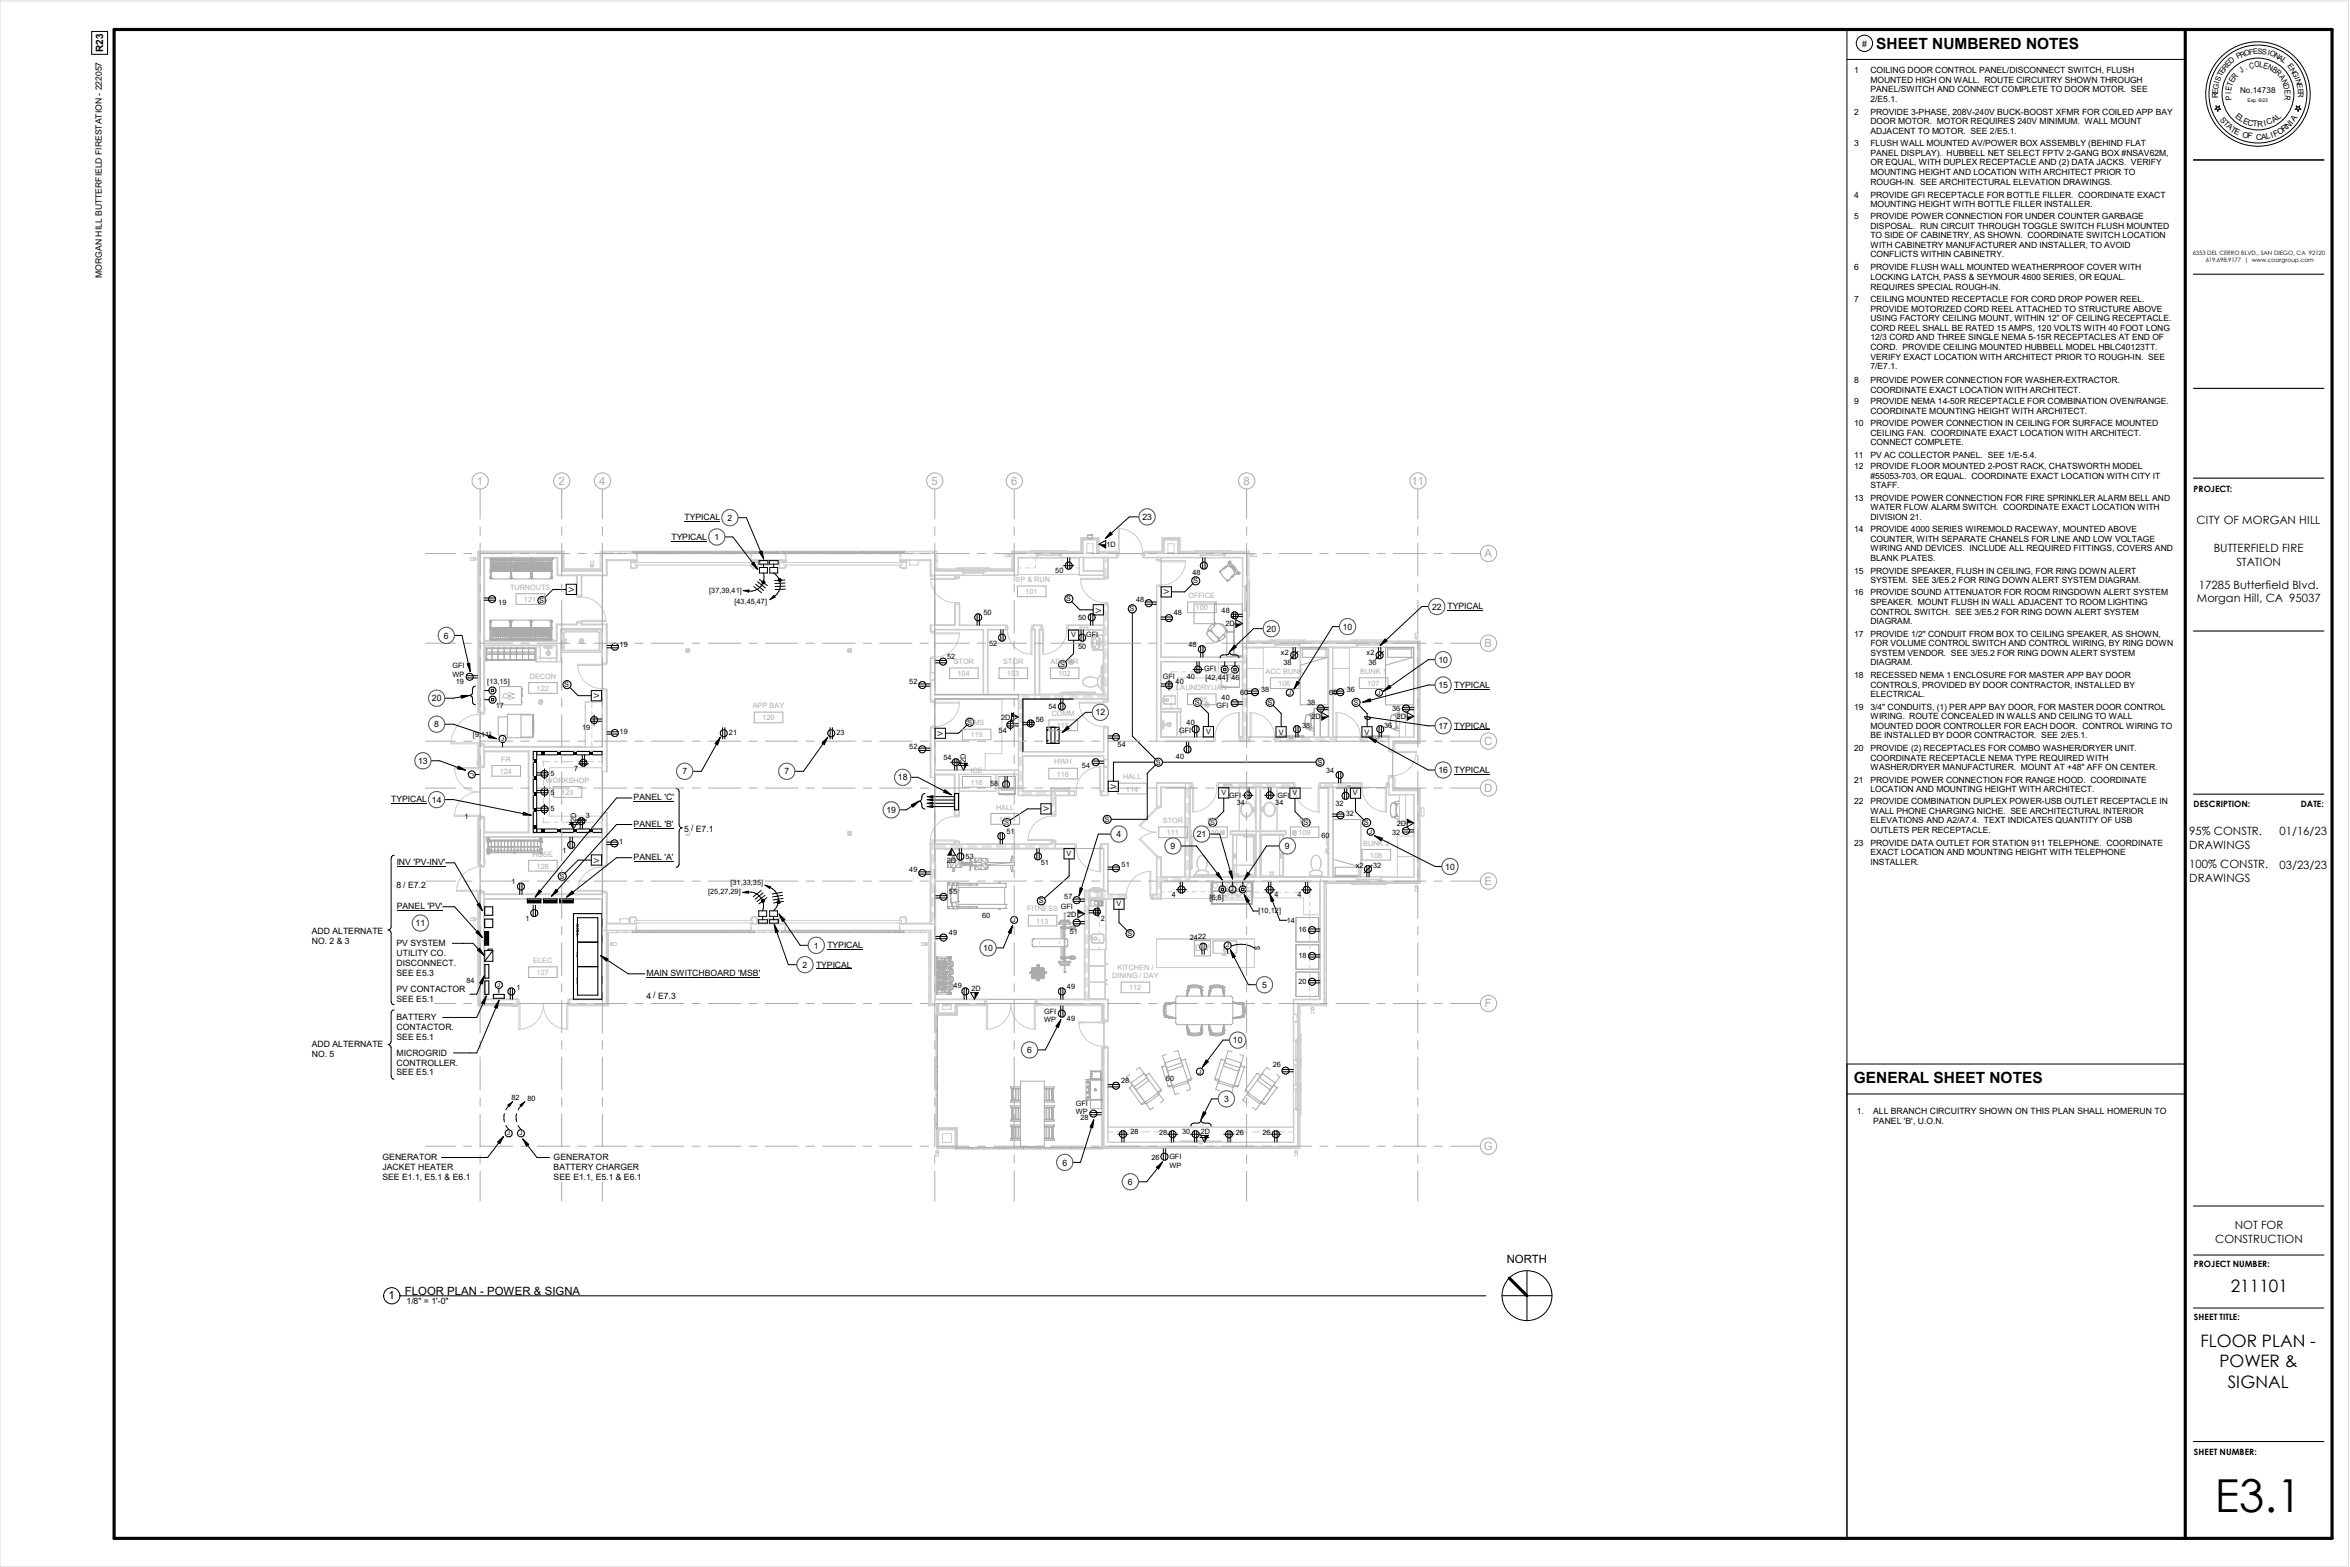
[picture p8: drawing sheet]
<svg xmlns="http://www.w3.org/2000/svg" width="914mm" height="610mm" viewBox="0 0 914 610" stroke-linecap="round" stroke-linejoin="round" font-family="sans-serif">
<defs><g id="words">
<text font-size="17.7" x="861.8" y="588.2">E3.1</text>
<g font-size="6.7">
<text x="868" y="502.5">211101</text>
<text x="856.3" y="523.9">FLOOR PLAN -</text>
<text x="863.6" y="531.9">POWER &amp;</text>
<text x="866.9" y="539.9">SIGNAL</text>
</g>
<g font-size="6">
<text x="730.1" y="19">SHEET NUMBERED NOTES</text>
<text x="721.4" y="421.5">GENERAL SHEET NOTES</text>
</g>
<g font-size="4.4" fill="#ababab">
<text x="185.5" y="188.6">1</text>
<text x="217.3" y="188.6">2</text>
<text x="233.2" y="188.6">4</text>
<text x="362.5" y="188.6">5</text>
<text x="393.4" y="188.6">6</text>
<text x="483.8" y="188.6">8</text>
<text x="549.2" y="188.6">11</text>
<text x="577.6" y="216.8">A</text>
<text x="577.6" y="251.8">B</text>
<text x="577.6" y="289.8">C</text>
<text x="577.6" y="308.1">D</text>
<text x="577.6" y="344.3">E</text>
<text x="577.8" y="391.9">F</text>
<text x="577.4" y="447.4">G</text>
</g>
<g font-size="4.4">
<text x="854.7" y="204">CITY OF MORGAN HILL</text>
<text x="861.4" y="214.7">BUTTERFIELD FIRE</text>
<text x="870.2" y="220.1">STATION</text>
<text x="855.6" y="229">17285 Butterfield Blvd.</text>
<text x="854.8" y="234.4">Morgan Hill, CA 95037</text>
<text x="851.9" y="324.8">95% CONSTR.</text>
<text x="887" y="324.8">01/16/23</text>
<text x="851.9" y="330.2">DRAWINGS</text>
<text x="851.9" y="337.9">100% CONSTR.</text>
<text x="887" y="338.1">03/23/23</text>
<text x="851.9" y="343.2">DRAWINGS</text>
<text x="869.5" y="478">NOT FOR</text>
<text x="861.9" y="483.4">CONSTRUCTION</text>
<text x="586.3" y="491.4">NORTH</text>
<text x="157.6" y="503.6">FLOOR PLAN - POWER &amp; SIGNA</text>
<text x="151.2" y="505.5">1</text>
</g>
<text font-size="3.9" x="40.1" y="20.3" transform="rotate(-90 40.1 20.3)">R23</text>
<g font-size="3.4">
<text x="724.5" y="18.1">#</text>
<text x="39.6" y="35.1" transform="rotate(-90 39.6 35.1)">222057</text>
<text x="39.6" y="108.2" transform="rotate(-90 39.6 108.2)">MORGAN HILL BUTTERFIELD FIRESTATION -</text>
<text x="853.6" y="191.3">PROJECT:</text>
<text x="266.4" y="202.5">TYPICAL</text>
<text x="283.1" y="202.6">2</text>
<text x="444.5" y="202.3">23</text>
<text x="261.2" y="210">TYPICAL</text>
<text x="278" y="210.1">1</text>
<text x="557.2" y="237.2">22</text>
<text x="563.3" y="236.9">TYPICAL</text>
<text x="492.8" y="245.8">20</text>
<text x="522.5" y="245">10</text>
<text x="172.7" y="248.4">6</text>
<text x="559.7" y="257.9">10</text>
<text x="559.7" y="267.7">15</text>
<text x="565.9" y="267.5">TYPICAL</text>
<text x="168.1" y="272.9">20</text>
<text x="426.3" y="278.3">12</text>
<text x="169" y="283">8</text>
<text x="559.7" y="283.6">17</text>
<text x="565.9" y="283.4">TYPICAL</text>
<text x="162.7" y="297.2">13</text>
<text x="265.5" y="301.3">7</text>
<text x="305.2" y="301.3">7</text>
<text x="349.4" y="303.6">18</text>
<text x="559.7" y="300.8">16</text>
<text x="565.9" y="300.7">TYPICAL</text>
<text x="246.5" y="311.4">PANEL 'C'</text>
<text x="152.2" y="312.2">TYPICAL</text>
<text x="168.1" y="312.3">14</text>
<text x="344.9" y="316.3">19</text>
<text x="853.6" y="313.9">DESCRIPTION:</text>
<text x="895.2" y="313.9">DATE:</text>
<text x="246.5" y="321.8">PANEL 'B'</text>
<text x="266.2" y="323.6">5</text>
<text x="268.9" y="323.3">/</text>
<text x="270.8" y="323.6">E7.1</text>
<text x="434.5" y="325.7">4</text>
<text x="465.7" y="325.7">21</text>
<text x="246.5" y="334.6">PANEL 'A'</text>
<text x="455.5" y="330.3">9</text>
<text x="500" y="330.3">9</text>
<text x="154.4" y="336.7">INV 'PV-INV'</text>
<text x="562.4" y="338.3">10</text>
<text x="154.3" y="345.5">8</text>
<text x="156.9" y="345.4">/</text>
<text x="158.8" y="345.5">E7.2</text>
<text x="154.4" y="353.7">PANEL 'PV'</text>
<text x="121.3" y="363.4">ADD ALTERNATE</text>
<text x="161.7" y="360.3">11</text>
<text x="121.3" y="367.3">NO. 2 &amp; 3</text>
<text x="154.3" y="368.1">PV SYSTEM</text>
<text x="154.3" y="372">UTILITY CO.</text>
<text x="316.7" y="369">1</text>
<text x="321.9" y="368.9">TYPICAL</text>
<text x="382.6" y="370">10</text>
<text x="154.3" y="375.8">DISCONNECT.</text>
<text x="312.3" y="376.5">2</text>
<text x="317.5" y="376.4">TYPICAL</text>
<text x="154.3" y="379.6">SEE E5.3</text>
<text x="251.6" y="379.8">MAIN SWITCHBOARD 'MSB'</text>
<text x="154.3" y="386">PV CONTACTOR</text>
<text x="154.3" y="389.8">SEE E5.1</text>
<text x="251.6" y="388.5">4</text>
<text x="254.2" y="388.3">/</text>
<text x="256.1" y="388.5">E7.3</text>
<text x="491.1" y="384.3">5</text>
<text x="154.3" y="397">BATTERY</text>
<text x="154.3" y="400.8">CONTACTOR.</text>
<text x="121.3" y="407.4">ADD ALTERNATE</text>
<text x="154.3" y="404.6">SEE E5.1</text>
<text x="479.8" y="405.9">10</text>
<text x="121.3" y="411.2">NO. 5</text>
<text x="154.3" y="410.7">MICROGRID</text>
<text x="399.7" y="409.7">6</text>
<text x="154.3" y="414.6">CONTROLLER.</text>
<text x="154.3" y="418.4">SEE E5.1</text>
<text x="476.3" y="428.7">3</text>
<text x="722.5" y="433.4">1.</text>
<text x="728.9" y="433.4">ALL BRANCH CIRCUITRY SHOWN ON THIS PLAN SHALL HOMERUN TO</text>
<text x="728.9" y="437.2">PANEL 'B', U.O.N.</text>
<text x="148.8" y="451.4">GENERATOR</text>
<text x="148.8" y="455.3">JACKET HEATER</text>
<text x="215.4" y="451.4">GENERATOR</text>
<text x="215.4" y="455.3">BATTERY CHARGER</text>
<text x="413.4" y="453.4">6</text>
<text x="148.8" y="459.1">SEE E1.1, E5.1 &amp; E6.1</text>
<text x="215.4" y="459.1">SEE E1.1, E5.1 &amp; E6.1</text>
<text x="438.9" y="461">6</text>
<text x="853.7" y="492.8">PROJECT NUMBER:</text>
<text x="158.2" y="507.2">1/8&quot; = 1'-0&quot;</text>
<text x="853.7" y="513.6">SHEET TITLE:</text>
<text x="853.7" y="565.9">SHEET NUMBER:</text>
</g>
<g font-size="3.4" fill="#ababab">
<text x="477.4" y="262.6">D</text>
<text x="476.9" y="264.7">W</text>
<text x="198.2" y="272" transform="rotate(-90 198.2 272)">D</text>
<text x="200.3" y="272.4" transform="rotate(-90 200.3 272.4)">W</text>
<text x="465" y="369.8">DW</text>
</g>
<g font-size="3.3">
<text x="721.4" y="28.5">1</text>
<text x="727.8" y="28.5">COILING DOOR CONTROL PANEL/DISCONNECT SWITCH, FLUSH</text>
<text x="727.8" y="32.3">MOUNTED HIGH ON WALL. ROUTE CIRCUITRY SHOWN THROUGH</text>
<text x="727.8" y="36">PANEL/SWITCH AND CONNECT COMPLETE TO DOOR MOTOR. SEE</text>
<text x="727.8" y="39.7">2/E5.1.</text>
<text x="721.4" y="44.6">2</text>
<text x="727.8" y="44.6">PROVIDE 3-PHASE, 208V-240V BUCK-BOOST XFMR FOR COILED APP BAY</text>
<text x="727.8" y="52.1">ADJACENT TO MOTOR. SEE 2/E5.1.</text>
<text x="727.8" y="48.3">DOOR MOTOR. MOTOR REQUIRES 240V MINIMUM. WALL MOUNT</text>
<text x="721.4" y="56.9">3</text>
<text x="727.8" y="56.9">FLUSH WALL MOUNTED AV/POWER BOX ASSEMBLY (BEHIND FLAT</text>
<text x="727.8" y="60.6">PANEL DISPLAY). HUBBELL NET SELECT FPTV 2-GANG BOX #NSAV62M,</text>
<text x="727.8" y="64.3">OR EQUAL, WITH DUPLEX RECEPTACLE AND (2) DATA JACKS. VERIFY</text>
<text x="727.8" y="68.1">MOUNTING HEIGHT AND LOCATION WITH ARCHITECT PRIOR TO</text>
<text x="727.8" y="71.8">ROUGH-IN. SEE ARCHITECTURAL ELEVATION DRAWINGS.</text>
<text x="721.4" y="76.8">4</text>
<text x="727.8" y="76.8">PROVIDE GFI RECEPTACLE FOR BOTTLE FILLER. COORDINATE EXACT</text>
<text x="727.8" y="80.6">MOUNTING HEIGHT WITH BOTTLE FILLER INSTALLER.</text>
<text x="721.4" y="85.3">5</text>
<text x="727.8" y="85.3">PROVIDE POWER CONNECTION FOR UNDER COUNTER GARBAGE</text>
<text x="727.8" y="89">DISPOSAL. RUN CIRCUIT THROUGH TOGGLE SWITCH FLUSH MOUNTED</text>
<text x="727.8" y="92.7">TO SIDE OF CABINETRY, AS SHOWN. COORDINATE SWITCH LOCATION</text>
<text x="727.8" y="96.4">WITH CABINETRY MANUFACTURER AND INSTALLER, TO AVOID</text>
<text x="727.8" y="100.2">CONFLICTS WITHIN CABINETRY.</text>
<text x="721.4" y="105.2">6</text>
<text x="727.8" y="105.2">PROVIDE FLUSH WALL MOUNTED WEATHERPROOF COVER WITH</text>
<text x="727.8" y="108.9">LOCKING LATCH, PASS &amp; SEYMOUR 4600 SERIES, OR EQUAL.</text>
<text x="727.8" y="112.6">REQUIRES SPECIAL ROUGH-IN.</text>
<text x="721.4" y="117.5">7</text>
<text x="727.8" y="117.5">CEILING MOUNTED RECEPTACLE FOR CORD DROP POWER REEL.</text>
<text x="727.8" y="121.2">PROVIDE MOTORIZED CORD REEL ATTACHED TO STRUCTURE ABOVE</text>
<text x="727.8" y="124.9">USING FACTORY CEILING MOUNT, WITHIN 12” OF CEILING RECEPTACLE.</text>
<text x="727.8" y="128.7">CORD REEL SHALL BE RATED 15 AMPS, 120 VOLTS WITH 40 FOOT LONG</text>
<text x="727.8" y="132.4">12/3 CORD AND THREE SINGLE NEMA 5-15R RECEPTACLES AT END OF</text>
<text x="727.8" y="136.1">CORD. PROVIDE CEILING MOUNTED HUBBELL MODEL HBLC40123TT.</text>
<text x="727.8" y="139.9">VERIFY EXACT LOCATION WITH ARCHITECT PRIOR TO ROUGH-IN. SEE</text>
<text x="727.8" y="143.6">7/E7.1.</text>
<text x="721.4" y="149">8</text>
<text x="727.8" y="149">PROVIDE POWER CONNECTION FOR WASHER-EXTRACTOR.</text>
<text x="727.8" y="152.7">COORDINATE EXACT LOCATION WITH ARCHITECT.</text>
<text x="721.4" y="157.4">9</text>
<text x="727.8" y="157.4">PROVIDE NEMA 14-50R RECEPTACLE FOR COMBINATION OVEN/RANGE.</text>
<text x="727.8" y="161.1">COORDINATE MOUNTING HEIGHT WITH ARCHITECT.</text>
<text x="721.4" y="165.8">10</text>
<text x="727.8" y="165.8">PROVIDE POWER CONNECTION IN CEILING FOR SURFACE MOUNTED</text>
<text x="727.8" y="169.5">CEILING FAN. COORDINATE EXACT LOCATION WITH ARCHITECT.</text>
<text x="727.8" y="173.2">CONNECT COMPLETE.</text>
<text x="721.4" y="178">11</text>
<text x="727.8" y="178">PV AC COLLECTOR PANEL. SEE 1/E-5.4.</text>
<text x="721.4" y="182.6">12</text>
<text x="727.8" y="182.6">PROVIDE FLOOR MOUNTED 2-POST RACK, CHATSWORTH MODEL</text>
<text x="727.8" y="186.3">#55053-703, OR EQUAL. COORDINATE EXACT LOCATION WITH CITY IT</text>
<text x="727.8" y="190">STAFF.</text>
<text x="721.4" y="194.9">13</text>
<text x="727.8" y="194.9">PROVIDE POWER CONNECTION FOR FIRE SPRINKLER ALARM BELL AND</text>
<text x="727.8" y="198.6">WATER FLOW ALARM SWITCH. COORDINATE EXACT LOCATION WITH</text>
<text x="727.8" y="202.3">DIVISION 21.</text>
<text x="721.4" y="207.1">14</text>
<text x="727.8" y="207.1">PROVIDE 4000 SERIES WIREMOLD RACEWAY, MOUNTED ABOVE</text>
<text x="727.8" y="210.8">COUNTER, WITH SEPARATE CHANELS FOR LINE AND LOW VOLTAGE</text>
<text x="727.8" y="214.5">WIRING AND DEVICES. INCLUDE ALL REQUIRED FITTINGS, COVERS AND</text>
<text x="727.8" y="218.3">BLANK PLATES.</text>
<text x="721.4" y="223.2">15</text>
<text x="727.8" y="226.9">SYSTEM. SEE 3/E5.2 FOR RING DOWN ALERT SYSTEM DIAGRAM.</text>
<text x="727.8" y="223.2">PROVIDE SPEAKER, FLUSH IN CEILING, FOR RING DOWN ALERT</text>
<text x="721.4" y="231.6">16</text>
<text x="727.8" y="231.6">PROVIDE SOUND ATTENUATOR FOR ROOM RINGDOWN ALERT SYSTEM</text>
<text x="727.8" y="235.3">SPEAKER. MOUNT FLUSH IN WALL ADJACENT TO ROOM LIGHTING</text>
<text x="727.8" y="239.1">CONTROL SWITCH. SEE 3/E5.2 FOR RING DOWN ALERT SYSTEM</text>
<text x="727.8" y="242.8">DIAGRAM.</text>
<text x="721.4" y="247.7">17</text>
<text x="727.8" y="251.4">FOR VOLUME CONTROL SWITCH AND CONTROL WIRING, BY RING DOWN</text>
<text x="727.8" y="247.7">PROVIDE 1/2&quot; CONDUIT FROM BOX TO CEILING SPEAKER, AS SHOWN,</text>
<text x="727.8" y="255.1">SYSTEM VENDOR. SEE 3/E5.2 FOR RING DOWN ALERT SYSTEM</text>
<text x="721.4" y="263.8">18</text>
<text x="727.8" y="258.9">DIAGRAM.</text>
<text x="727.8" y="263.8">RECESSED NEMA 1 ENCLOSURE FOR MASTER APP BAY DOOR</text>
<text x="727.8" y="267.5">CONTROLS, PROVIDED BY DOOR CONTRACTOR, INSTALLED BY</text>
<text x="727.8" y="271.3">ELECTRICAL.</text>
<text x="721.4" y="276.1">19</text>
<text x="727.8" y="279.8">WIRING. ROUTE CONCEALED IN WALLS AND CEILING TO WALL</text>
<text x="727.8" y="276.1">3/4&quot; CONDUITS, (1) PER APP BAY DOOR, FOR MASTER DOOR CONTROL</text>
<text x="727.8" y="283.5">MOUNTED DOOR CONTROLLER FOR EACH DOOR. CONTROL WIRING TO</text>
<text x="727.8" y="287.2">BE INSTALLED BY DOOR CONTRACTOR. SEE 2/E5.1.</text>
<text x="721.4" y="292.2">20</text>
<text x="727.8" y="292.2">PROVIDE (2) RECEPTACLES FOR COMBO WASHER/DRYER UNIT.</text>
<text x="727.8" y="295.9">COORDINATE RECEPTACLE NEMA TYPE REQUIRED WITH</text>
<text x="727.8" y="299.6">WASHER/DRYER MANUFACTURER. MOUNT AT +48&quot; AFF ON CENTER.</text>
<text x="721.4" y="304.4">21</text>
<text x="727.8" y="304.4">PROVIDE POWER CONNECTION FOR RANGE HOOD. COORDINATE</text>
<text x="727.8" y="308.1">LOCATION AND MOUNTING HEIGHT WITH ARCHITECT.</text>
<text x="721.4" y="312.8">22</text>
<text x="727.8" y="316.6">WALL PHONE CHARGING NICHE. SEE ARCHITECTURAL INTERIOR</text>
<text x="727.8" y="312.8">PROVIDE COMBINATION DUPLEX POWER-USB OUTLET RECEPTACLE IN</text>
<text x="727.8" y="320.3">ELEVATIONS AND A2/A7.4. TEXT INDICATES QUANTITY OF USB</text>
<text x="721.4" y="328.9">23</text>
<text x="727.8" y="324">OUTLETS PER RECEPTACLE.</text>
<text x="727.8" y="328.9">PROVIDE DATA OUTLET FOR STATION 911 TELEPHONE. COORDINATE</text>
<text x="727.8" y="332.7">EXACT LOCATION AND MOUNTING HEIGHT WITH TELEPHONE</text>
<text x="727.8" y="336.4">INSTALLER.</text>
</g>
<g font-size="3.2">
<text x="872.2" y="28.4" transform="rotate(-34 872.2 28.4)">J</text>
<text x="873.8" y="27.3" transform="rotate(-25 873.8 27.3)">.</text>
<text x="875.5" y="26.7" transform="rotate(-12 875.5 26.7)">C</text>
<text x="877.3" y="26.2" transform="rotate(-1 877.3 26.2)">O</text>
<text x="879.1" y="26.2" transform="rotate(7 879.1 26.2)">L</text>
<text x="880.5" y="26.4" transform="rotate(16 880.5 26.4)">E</text>
<text x="882.1" y="26.8" transform="rotate(26 882.1 26.8)">N</text>
<text x="883.8" y="27.6" transform="rotate(35 883.8 27.6)">B</text>
<text x="885.1" y="28.5" transform="rotate(45 885.1 28.5)">R</text>
<text x="868.2" y="35.5" transform="rotate(-79 868.2 35.5)">E</text>
<text x="868.5" y="33.8" transform="rotate(-70 868.5 33.8)">T</text>
<text x="869.1" y="32.4" transform="rotate(-61 869.1 32.4)">E</text>
<text x="869.8" y="31" transform="rotate(-52 869.8 31)">R</text>
<text x="886.7" y="30.1" transform="rotate(56 886.7 30.1)">A</text>
<text x="887.7" y="31.5" transform="rotate(67 887.7 31.5)">N</text>
<text x="888.4" y="33.2" transform="rotate(77 888.4 33.2)">D</text>
<text x="888.9" y="35" transform="rotate(86 888.9 35)">E</text>
<text x="863" y="38.2" transform="rotate(-92 863 38.2)">R</text>
<text x="868.2" y="36.6" transform="rotate(-88 868.2 36.6)">I</text>
<text x="868.4" y="38.8" transform="rotate(-97 868.4 38.8)">P</text>
<text x="871.6" y="36.3">No.14738</text>
<text x="889" y="36.8" transform="rotate(97 889 36.8)">R</text>
<text x="863.6" y="46.6" transform="rotate(51 863.6 46.6)">S</text>
<text x="869.5" y="45.6" transform="rotate(40 869.5 45.6)">E</text>
<text x="871" y="46.8" transform="rotate(33 871 46.8)">L</text>
<text x="872.6" y="47.9" transform="rotate(23 872.6 47.9)">E</text>
<text x="884.8" y="47.7" transform="rotate(-33 884.8 47.7)">A</text>
<text x="886.5" y="46.5" transform="rotate(-43 886.5 46.5)">L</text>
<text x="892.9" y="47.6" transform="rotate(-53 892.9 47.6)">A</text>
<text x="864.9" y="48.3" transform="rotate(45 864.9 48.3)">T</text>
<text x="866.2" y="49.6" transform="rotate(39 866.2 49.6)">A</text>
<text x="867.7" y="50.8" transform="rotate(34 867.7 50.8)">T</text>
<text x="869.1" y="51.7" transform="rotate(28 869.1 51.7)">E</text>
<text x="872.4" y="53.3" transform="rotate(16 872.4 53.3)">O</text>
<text x="874.4" y="48.7" transform="rotate(14 874.4 48.7)">C</text>
<text x="874.4" y="53.8" transform="rotate(10 874.4 53.8)">F</text>
<text x="876.4" y="49.1" transform="rotate(5 876.4 49.1)">T</text>
<text x="878.4" y="49.3" transform="rotate(-4 878.4 49.3)">R</text>
<text x="881.1" y="49.1" transform="rotate(-13 881.1 49.1)">I</text>
<text x="882.5" y="48.8" transform="rotate(-23 882.5 48.8)">C</text>
<text x="884" y="53.5" transform="rotate(-19 884 53.5)">I</text>
<text x="885.1" y="53.1" transform="rotate(-24 885.1 53.1)">F</text>
<text x="886.8" y="52.4" transform="rotate(-30 886.8 52.4)">O</text>
<text x="888.6" y="51.4" transform="rotate(-36 888.6 51.4)">R</text>
<text x="890.3" y="50.1" transform="rotate(-42 890.3 50.1)">N</text>
<text x="892" y="48.5" transform="rotate(-48 892 48.5)">I</text>
<text x="877.9" y="54.4" transform="rotate(-1 877.9 54.4)">C</text>
<text x="880" y="54.3" transform="rotate(-7 880 54.3)">A</text>
<text x="882" y="54" transform="rotate(-13 882 54)">L</text>
</g>
<g font-size="3">
<text x="870.7" y="23.1" transform="rotate(-26 870.7 23.1)">P</text>
<text x="872.1" y="22.4" transform="rotate(-21 872.1 22.4)">R</text>
<text x="873.5" y="21.8" transform="rotate(-15 873.5 21.8)">O</text>
<text x="875.3" y="21.3" transform="rotate(-9 875.3 21.3)">F</text>
<text x="876.8" y="21.1" transform="rotate(-3 876.8 21.1)">E</text>
<text x="878.4" y="21" transform="rotate(3 878.4 21)">S</text>
<text x="880" y="21" transform="rotate(9 880 21)">S</text>
<text x="882.1" y="21.4" transform="rotate(15 882.1 21.4)">I</text>
<text x="883" y="21.6" transform="rotate(21 883 21.6)">O</text>
<text x="884.6" y="22.2" transform="rotate(27 884.6 22.2)">N</text>
<text x="886.1" y="22.9" transform="rotate(33 886.1 22.9)">A</text>
<text x="887.6" y="23.9" transform="rotate(39 887.6 23.9)">L</text>
<text x="865.1" y="28.7" transform="rotate(-56 865.1 28.7)">E</text>
<text x="865.9" y="27.4" transform="rotate(-50 865.9 27.4)">R</text>
<text x="867" y="26.2" transform="rotate(-44 867 26.2)">E</text>
<text x="868" y="25" transform="rotate(-38 868 25)">D</text>
<text x="889.9" y="25.9" transform="rotate(50 889.9 25.9)">E</text>
<text x="890.9" y="27.1" transform="rotate(56 890.9 27.1)">N</text>
<text x="891.8" y="28.2" transform="rotate(62 891.8 28.2)">G</text>
<text x="863" y="35" transform="rotate(-80 863 35)">G</text>
<text x="863.5" y="32.6" transform="rotate(-74 863.5 32.6)">I</text>
<text x="863.8" y="31.7" transform="rotate(-68 863.8 31.7)">S</text>
<text x="864.4" y="30.1" transform="rotate(-62 864.4 30.1)">T</text>
<text x="892.9" y="30.4" transform="rotate(68 892.9 30.4)">I</text>
<text x="893.2" y="31.2" transform="rotate(74 893.2 31.2)">N</text>
<text x="893.7" y="32.9" transform="rotate(80 893.7 32.9)">E</text>
<text x="894" y="34.5" transform="rotate(86 894 34.5)">E</text>
<text x="894.2" y="36" transform="rotate(92 894.2 36)">R</text>
<text x="862.9" y="36.4" transform="rotate(-86 862.9 36.4)">E</text>
</g>
<g font-size="2.9">
<text x="430.5" y="212.9">1D</text>
<text x="410.6" y="223">50</text>
<text x="464" y="223.7">48</text>
<text x="464.2" y="226.9">S</text>
<text x="223.4" y="230.3" transform="rotate(-90 223.4 230.3)">V</text>
<text x="276" y="230.6">[37,39,41]</text>
<text x="414.9" y="233.9">S</text>
<text x="454.9" y="231.2" transform="rotate(-90 454.9 231.2)">V</text>
<text x="193.9" y="235.5">19</text>
<text x="285.8" y="235.1">[43,45,47]</text>
<text x="382.7" y="239.4">50</text>
<text x="428.4" y="238.3" transform="rotate(-90 428.4 238.3)">V</text>
<text x="439.5" y="237.8">S</text>
<text x="442" y="234.1">48</text>
<text x="456.7" y="239.4">48</text>
<text x="475.3" y="238.5">48</text>
<text x="419.5" y="241.2">50</text>
<text x="476.8" y="243.5">2D</text>
<text x="241.1" y="251.8">19</text>
<text x="384.9" y="251.3">52</text>
<text x="416.8" y="248">V</text>
<text x="462.4" y="251.6">48</text>
<text x="368.6" y="256.3">52</text>
<text x="419.5" y="252.3">50</text>
<text x="498.4" y="254.9">x2</text>
<text x="531.7" y="254.9">x2</text>
<text x="412.5" y="259.5">S</text>
<text x="468.5" y="260.9">GFI</text>
<text x="499.4" y="258.6">38</text>
<text x="532.5" y="258.6">36</text>
<text x="177.3" y="266.3">19</text>
<text x="189.6" y="266.1">[13,15]</text>
<text x="219.6" y="267.3">S</text>
<text x="353.8" y="266.2">52</text>
<text x="452.5" y="264.1">GFI</text>
<text x="457.5" y="266">40</text>
<text x="461.8" y="264.2">40</text>
<text x="469.1" y="264.7">[42,44] 46</text>
<text x="490.7" y="269.2">38</text>
<text x="524" y="269.2">36</text>
<text x="192.9" y="275.3">17</text>
<text x="233.1" y="271.7" transform="rotate(-90 233.1 271.7)">V</text>
<text x="407.9" y="275.9">54</text>
<text x="464.9" y="274.2">S</text>
<text x="473.3" y="275.3">GFI</text>
<text x="475.3" y="272.5">40</text>
<text x="482.6" y="270.3">60</text>
<text x="493.2" y="274.2">S</text>
<text x="508.6" y="274.4">38</text>
<text x="517.2" y="270.3">60</text>
<text x="526.7" y="274.2">S</text>
<text x="376.3" y="281.9">SEMS</text>
<text x="389.6" y="280">2D</text>
<text x="403" y="280.9">56</text>
<text x="461.7" y="281.9">40</text>
<text x="510.3" y="279.5">2D</text>
<text x="541.7" y="276.5">36</text>
<text x="543.5" y="279.5">2D</text>
<text x="226.5" y="283.8">19</text>
<text x="241.1" y="285.4">19</text>
<text x="283.6" y="286">21</text>
<text x="325.5" y="286">23</text>
<text x="366.9" y="286.2" transform="rotate(-90 366.9 286.2)">V</text>
<text x="388.6" y="285.1">54</text>
<text x="458.8" y="285.3">GFI</text>
<text x="469.3" y="285.7">V</text>
<text x="497.5" y="285.8">V</text>
<text x="506.6" y="283.3">38</text>
<text x="531" y="285.8">V</text>
<text x="538.6" y="283.3">36</text>
<text x="353.8" y="291.2">52</text>
<text x="434.8" y="290.7">54</text>
<text x="223.4" y="299.8">7</text>
<text x="367.1" y="295.5">54</text>
<text x="375.8" y="296.7" transform="rotate(-90 375.8 296.7)">2D</text>
<text x="421" y="298.6">54</text>
<text x="449.7" y="297.5">S</text>
<text x="457.5" y="295.4">40</text>
<text x="512.6" y="297.5">S</text>
<text x="214.2" y="301.8">5</text>
<text x="385.2" y="305.8">58</text>
<text x="516" y="300.8">34</text>
<text x="214.2" y="309.3">5</text>
<text x="434.3" y="306.9" transform="rotate(-90 434.3 306.9)">V</text>
<text x="475.2" y="309.3">V</text>
<text x="478.2" y="310.3">GFI</text>
<text x="497.1" y="310.3">GFI</text>
<text x="502.9" y="309.5">V</text>
<text x="526.5" y="309.5">V</text>
<text x="214.2" y="315.6">5</text>
<text x="408.1" y="315.7" transform="rotate(-90 408.1 315.7)">V</text>
<text x="481.2" y="313.1">34</text>
<text x="496.2" y="313.1">34</text>
<text x="519.6" y="313.7">32</text>
<text x="523.6" y="317.3">32</text>
<text x="180.7" y="318.6">1</text>
<text x="224.2" y="319.6" transform="rotate(-90 224.2 319.6)">2D</text>
<text x="228" y="318.3">3</text>
<text x="390.7" y="320.9">S</text>
<text x="429.8" y="319.7">S</text>
<text x="470.9" y="320.9">S</text>
<text x="507.2" y="321">S</text>
<text x="530.7" y="321">S</text>
<text x="543.5" y="321.2">2D</text>
<text x="240.9" y="328.3">1</text>
<text x="391.6" y="324.4">51</text>
<text x="514.2" y="326.1">60</text>
<text x="541.7" y="324.7">32</text>
<text x="218.9" y="331.9">1</text>
<text x="233.1" y="335.6" transform="rotate(-90 233.1 335.6)">V</text>
<text x="375.7" y="334.1">53</text>
<text x="415" y="333">V</text>
<text x="217.7" y="341.9">S</text>
<text x="353.8" y="339.3">49</text>
<text x="405" y="336.6">51</text>
<text x="436.4" y="337.3">51</text>
<text x="527.5" y="337.9">x2</text>
<text x="534.3" y="337.9">32</text>
<text x="199" y="344">1</text>
<text x="275.5" y="347.9">[25,27,29]</text>
<text x="284.3" y="344.1">[31,33,35]</text>
<text x="369.2" y="348">55</text>
<text x="404.2" y="351.4">S</text>
<text x="414.1" y="349.6">57</text>
<text x="434.4" y="352.6">V</text>
<text x="456" y="348.9">4</text>
<text x="470.6" y="349.9">[6,8]</text>
<text x="496" y="349.1">4</text>
<text x="504.9" y="349.1">4</text>
<text x="204.5" y="358.3">1</text>
<text x="382.1" y="357.1">60</text>
<text x="428.3" y="358.4">2</text>
<text x="489.7" y="355.3">[10,12]</text>
<text x="500.7" y="359">14</text>
<text x="369.2" y="363.8">49</text>
<text x="416.3" y="363.3">51</text>
<text x="438.7" y="364.2">S</text>
<text x="462.9" y="365.7">2422</text>
<text x="505.2" y="362.6">16</text>
<text x="490.3" y="369.6" transform="rotate(-90 490.3 369.6)">$</text>
<text x="505.2" y="372.6">18</text>
<text x="181.5" y="382.3">84</text>
<text x="505.2" y="382.7">20</text>
<text x="201" y="385.1">1</text>
<text x="371.1" y="384.3">49</text>
<text x="415.2" y="384.6">49</text>
<text x="415.2" y="397.3">49</text>
<text x="495.2" y="415.2">26</text>
<text x="436.2" y="421.4">28</text>
<text x="453.7" y="420.6">60</text>
<text x="199" y="428">82</text>
<text x="205.2" y="428.3">80</text>
<text x="420.4" y="435.7">28</text>
<text x="439.9" y="441.1">28</text>
<text x="451" y="441.4">28</text>
<text x="460" y="441.1">30</text>
<text x="480.8" y="441.4">26</text>
<text x="491.2" y="441.4">26</text>
<text x="448" y="451.4">26</text>
</g>
<g font-size="2.9" fill="#ababab">
<text x="394.2" y="226.5">RIP &amp; RUN</text>
<text x="198.5" y="229.5">TURNOUTS</text>
<text x="398.9" y="231.2">101</text>
<text x="462.4" y="232.7">OFFICE</text>
<text x="203.9" y="234.2">121 S</text>
<text x="465.2" y="237.4">100</text>
<text x="371.1" y="258.4">STOR</text>
<text x="372.6" y="263.1">104</text>
<text x="390.3" y="258.4">STOR</text>
<text x="391.8" y="263.1">103</text>
<text x="408.8" y="258.4">ADA RR</text>
<text x="411.8" y="263.1">102</text>
<text x="492.5" y="262.2">ACC BUNK</text>
<text x="529.3" y="262.2">BUNK 1</text>
<text x="206.1" y="264.1">DECON</text>
<text x="208.8" y="268.8">122</text>
<text x="457.7" y="268.5">LAUNDRY/JAN</text>
<text x="497.4" y="266.9">106</text>
<text x="532" y="266.9">107</text>
<text x="292.9" y="275.5">APP BAY</text>
<text x="465.2" y="273.2">105</text>
<text x="296.6" y="280.2">120</text>
<text x="409.2" y="278.6">COMM</text>
<text x="377.6" y="286.9">119</text>
<text x="411.2" y="283.3">115</text>
<text x="195.1" y="296.3">FR</text>
<text x="410.2" y="297.4">HWH</text>
<text x="194.5" y="301">124</text>
<text x="212.3" y="304.5">WORKSHOP</text>
<text x="377.6" y="305.3">118</text>
<text x="377.6" y="300.6">ICE</text>
<text x="411.2" y="302.1">116</text>
<text x="437" y="303.2">HALL</text>
<text x="218.4" y="309.2">123</text>
<text x="438.1" y="307.9">114</text>
<text x="387.6" y="315">HALL</text>
<text x="388.7" y="319.7">117</text>
<text x="469.9" y="320.2">RR</text>
<text x="505.6" y="320.2">RR</text>
<text x="454" y="324.9">111</text>
<text x="469.5" y="324.9">110</text>
<text x="505.2" y="324.9">109</text>
<text x="530.4" y="329">BUNK 2</text>
<text x="207.2" y="333.2">HOSE</text>
<text x="533.1" y="333.7">108</text>
<text x="208.8" y="337.9">126</text>
<text x="399.6" y="354.6">FITNESS</text>
<text x="403.2" y="359.3">113</text>
<text x="207.5" y="374.7">ELEC</text>
<text x="208.8" y="379.3">127</text>
<text x="439.3" y="385.3">112</text>
</g>
<g font-size="2.8">
<text x="422.7" y="247.7">GFI</text>
<text x="176" y="260.1">GFI</text>
<text x="176" y="263.3">WP</text>
<text x="184" y="286.7">[9,11]</text>
<text x="368.4" y="335.6">2D</text>
<text x="412.8" y="353.5">GFI</text>
<text x="415.3" y="356.7">2D</text>
<text x="378" y="385.5">2D</text>
<text x="406.3" y="394.4">GFI</text>
<text x="406.3" y="397.6">WP</text>
<text x="418.6" y="430.1">GFI</text>
<text x="418.6" y="433.4">WP</text>
<text x="467.3" y="441.1">2D</text>
<text x="455" y="451">GFI</text>
<text x="455" y="454.3">WP</text>
</g>
<g font-size="2.8" fill="#ababab">
<text x="452.5" y="320.2">STOR</text>
<text x="434.8" y="377.3">KITCHEN /</text>
<text x="432.7" y="380.6">DINING / DAY</text>
</g>
<g font-size="2.3">
<text x="853.2" y="99">6353 DEL CERRO BLVD., SAN DIEGO, CA 92120</text>
<text x="858.3" y="101.8">619.698.9177 | www.coargroup.com</text>
<text x="501.3" y="270.3">J</text>
<text x="536" y="270.3">J</text>
<text x="194.9" y="288.2">J</text>
<text x="184.4" y="301.9" transform="rotate(-90 184.4 301.9)">J</text>
<text x="532.8" y="324.4">J</text>
<text x="478.9" y="346.7">J</text>
<text x="394" y="358.6">J</text>
<text x="477.1" y="368.6">J</text>
<text x="193.5" y="383.9">J</text>
<text x="466.3" y="417.7">J</text>
<text x="197.3" y="441.7">J</text>
<text x="202.1" y="441.7">J</text>
</g>
<text font-size="1.9" x="874.6" y="39.8">Exp. 6/23</text>
</g></defs>
<g fill="#000">
<path d="M427.7 211.7h2.5v1.4h-2.5zM480.9 242.6h2.5v1.5h-2.5zM393.6 277.5h2.6v1.4h-2.6zM207.5 295.5h1.3v1.3h-1.3zM210.4 292.4h1.4v1.3h-1.4zM216.7 292.4h1.4v1.3h-1.4zM223.1 292.4h1.4v1.3h-1.4zM229.4 292.4h1.4v1.3h-1.4zM374.9 297h1.5v2.6h-1.5zM514.3 278.7h2.5v1.4h-2.5zM547.5 278.7h2.6v1.4h-2.6zM207.5 314.6h1.3v1.3h-1.3z"/>
<path d="M207.5 308.2h1.3v1.3h-1.3zM207.5 301.9h1.3v1.3h-1.3zM207.5 320.9h1.3v1.3h-1.3zM210.4 322.5h1.4v1.3h-1.4zM216.7 322.5h1.4v1.3h-1.4zM221.7 319.9h1.5v2.5h-1.5zM223.1 322.5h1.4v1.3h-1.4zM229.4 322.5h1.4v1.3h-1.4zM368.8 330.1h1.5v2.6h-1.5zM547.5 318.7h2.6v1.5h-2.6zM205.2 349.7h5.3v1.5h-5.3zM211.5 349.7h5.2v1.5h-5.2z"/>
<path d="M217.8 349.7h5.3v1.5h-5.3zM419.4 354h2.6v1.5h-2.6zM188.6 362.4h1.5v5.3h-1.5zM379.2 386.2h1.5v2.5h-1.5zM468.7 441.7h1.5v2.5h-1.5z"/>
</g>
<g fill="none" stroke="#e5e5e5" stroke-width=".39">
<path d="M192 217l-.1 .1M192.4 217l.1 .1M206.3 217h.1M208.8 217h.1M429.6 218.9h1.4M429.6 218.7h1.4M429.6 218.6h1.4M429.6 218.5h1.4M429.6 218.4h1.4M429.6 218.3h1.4M429.6 218.1h1.4M429.6 218h1.4"/>
<path d="M429.6 217.9h1.4M429.6 217.8h1.4M429.6 217.7h1.4M429.6 217.6h1.4M429.6 217.5h1.4M429.6 217.4h1.4M429.6 217.3h1.4M429.6 217.2h1.4M429.6 217.1h1.4M429.6 217h1.4M429.6 216.8h1.4M188.4 238.9h.1"/>
<path d="M188.6 220.3v.1M188.6 229.7l-.1 .3M224.3 223.9h.1M236.1 221.1h.1M362.1 223.2h.1M429.6 235.7h1.4M429.6 235.6h1.4M429.6 224.4h1.4M429.6 235.5h1.4M429.6 224.3h1.4M429.6 235.4h1.4M429.6 224.2h1.4"/>
<path d="M429.6 235.3h1.4M429.6 224.1h1.4M429.6 235.2h1.4M429.6 224h1.4M429.6 235.1h1.4M429.6 223.9h1.4M429.6 223.7h1.4M429.6 223.6h1.4M429.6 223.5h1.4M429.6 223.4h1.4M429.6 223.2h1.4M429.6 239.9h1.4"/>
<path d="M429.6 223.1h1.4M429.6 239.8h1.4M429.6 223h1.4M429.6 239.6h1.4M429.6 222.9h1.4M429.6 222.8h1.4M429.6 239.5h1.4M429.6 222.7h1.4M429.6 239.4h1.4M429.6 222.6h1.4M429.6 239.3h1.4M429.6 222.5h1.4"/>
<path d="M429.6 239.2h1.4M429.6 222.3h1.4M429.6 239.1h1.4M429.6 239h1.4M429.6 222.2h1.4M429.6 238.9h1.4M429.6 222.1h1.4M429.6 238.8h1.4M429.6 238.7h1.4M429.6 222h1.4M429.6 221.9h1.4M429.6 238.6h1.4"/>
<path d="M429.6 238.5h1.4M429.6 221.7h1.4M429.6 238.4h1.4M429.6 221.6h1.4M429.6 238.3h1.4M429.6 238.2h1.4M429.6 221.5h1.4M429.6 221.4h1.4M429.6 238.1h1.4M429.6 238h1.4M429.6 221.3h1.4M429.6 221.2h1.4"/>
<path d="M188.5 255.9h-.1M188.6 258.1v.1M429.6 255.9h1.4M429.6 255.8h1.4M429.6 255.7h1.4M429.6 255.6h1.4M429.6 255.4h1.4M429.6 255.3h1.4M429.6 255.2h1.4M429.6 255.1h1.4M429.6 254.9h1.4M429.6 254.8h1.4"/>
<path d="M429.6 254.7h1.4M429.6 241.2h1.4M429.6 241h1.4M429.6 240.9h1.4M429.6 240.8h1.4M429.6 240.7h1.4M429.6 240.5h1.4M429.6 240.3h1.4M429.6 240.2h1.4M429.6 240h1.4M429.6 254.6h1.4M429.6 254.5h1.4"/>
<path d="M429.6 254.3h1.4M429.6 259.9h1.4M429.6 259.8h1.4M429.6 254.2h1.4M429.6 259.7h1.4M429.6 254h1.4M429.6 259.6h1.4M429.6 259.5h1.4M429.6 253.9h1.4M429.6 259.4h1.4M429.6 253.8h1.4M429.6 259.3h1.4"/>
<path d="M429.6 253.7h1.4M429.6 259.2h1.4M429.6 253.6h1.4M429.6 259h1.4M429.6 253.5h1.4M429.6 253.4h1.4M429.6 258.9h1.4M429.6 253.3h1.4M429.6 258.8h1.4M429.6 258.7h1.4M429.6 253.2h1.4M429.6 253.1h1.4"/>
<path d="M429.6 258.5h1.4M429.6 253h1.4M429.6 252.9h1.4M429.6 258.4h1.4M429.6 252.8h1.4M429.6 258.3h1.4M429.6 252.7h1.4M429.6 258.2h1.4M429.6 252.6h1.4M429.6 247.1h1.4M429.6 247h1.4M429.6 246.8h1.4"/>
<path d="M429.6 246.7h1.4M429.6 246.5h1.4M429.6 246.4h1.4M429.6 246.3h1.4M429.6 246.2h1.4M429.6 246.1h1.4M429.6 246h1.4M429.6 245.9h1.4M429.6 245.8h1.4M429.6 245.7h1.4M429.6 245.6h1.4M429.6 245.5h1.4"/>
<path d="M429.6 245.4h1.4M429.6 251h1.4M429.6 245.3h1.4M429.6 250.9h1.4M429.6 245.2h1.4M429.6 250.7h1.4M429.6 245.1h1.4M429.6 245h1.4M429.6 250.6h1.4M429.6 250.4h1.4M429.6 244.9h1.4M429.6 244.8h1.4"/>
<path d="M429.6 250.3h1.4M429.6 244.6h1.4M429.6 250.1h1.4M429.6 244.5h1.4M429.6 250h1.4M429.6 244.4h1.4M429.6 244.3h1.4M429.6 249.9h1.4M429.6 249.8h1.4M429.6 244.1h1.4M429.6 249.7h1.4M429.6 249.6h1.4"/>
<path d="M429.6 243.9h1.4M429.6 249.5h1.4M429.6 243.8h1.4M429.6 249.4h1.4M483.6 258.1h1.5M483.6 252.5h1.5M483.6 252.4h1.5M483.6 258h1.5M483.6 257.9h1.5M483.6 252.3h1.5M483.6 252.2h1.5M483.6 257.8h1.5"/>
<path d="M483.6 252.1h1.5M483.6 257.6h1.5M483.6 252h1.5M483.6 251.9h1.5M483.6 257.5h1.5M483.6 251.8h1.5M483.6 257.4h1.5M483.6 257.3h1.5M483.6 257.2h1.5M483.6 257.1h1.5M483.6 257h1.5M483.6 256.9h1.5"/>
<path d="M483.6 256.8h1.5M483.6 256.7h1.5M483.6 256.6h1.5M483.6 256.5h1.5M483.6 256.3h1.5M483.6 256.2h1.5M483.6 256.1h1.5M483.6 256h1.5M483.6 255.9h1.5M483.6 255.8h1.5M483.6 255.7h1.5M483.6 255.6h1.5"/>
<path d="M483.6 255.5h1.5M483.6 255.4h1.5M483.6 255.3h1.5M483.6 255.2h1.5M483.6 255h1.5M483.6 254.9h1.5M483.6 254.8h1.5M188.4 272.2h.1M396.4 272.2h1.4M396.4 277.8h1.4M396.4 277.9h1.4M396.4 272.3h1.4"/>
<path d="M396.4 278h1.4M396.4 272.5h1.4M396.4 278.1h1.4M396.4 278.2h1.4M396.4 272.7h1.4M396.4 278.3h1.4M396.4 272.8h1.4M396.4 278.4h1.4M396.4 272.9h1.4M396.4 278.5h1.4M396.4 278.6h1.4M396.4 273h1.4"/>
<path d="M396.4 278.7h1.4M396.4 273.2h1.4M396.4 278.8h1.4M396.4 273.3h1.4M396.4 273.4h1.4M396.4 279h1.4M396.4 279.1h1.4M396.4 273.5h1.4M396.4 273.6h1.4M396.4 279.3h1.4M396.4 273.7h1.4M396.4 279.4h1.4"/>
<path d="M396.4 273.8h1.4M396.4 273.9h1.4M396.4 279.5h1.4M396.4 274h1.4M396.4 279.7h1.4M396.4 274.1h1.4M396.4 274.2h1.4M396.4 279.8h1.4M396.4 274.3h1.4M396.4 280h1.4M396.4 274.4h1.4M396.4 274.5h1.4"/>
<path d="M396.4 274.6h1.4M396.4 274.7h1.4M396.4 274.8h1.4M396.4 274.9h1.4M396.4 275h1.4M396.4 275.1h1.4M396.4 275.2h1.4M396.4 275.3h1.4M396.4 275.4h1.4M396.4 275.5h1.4M397.8 270.3v1.5M397.9 270.3v1.5"/>
<path d="M398.1 270.3v1.5M398.2 270.3v1.5M398.3 270.3v1.5M398.4 270.3v1.5M398.6 270.3v1.5M398.7 270.3v1.5M398.8 270.3v1.5M398.9 270.3v1.5M399 270.3v1.5M399.1 270.3v1.5M399.2 270.3v1.5M399.3 270.3v1.5"/>
<path d="M399.4 270.3v1.5M399.5 270.3v1.5M399.6 270.3v1.5M399.7 270.3v1.5M399.8 270.3v1.5M399.9 270.3v1.5M400 270.3v1.5M400.1 270.3v1.5M400.2 270.3v1.5M400.3 270.3v1.5M402.6 270.3v1.5M404.9 270.3v1.5"/>
<path d="M405 270.3v1.5M405.1 270.3v1.5M405.2 270.3v1.5M405.4 270.3v1.5M405.5 270.3v1.5M405.6 270.3v1.5M405.7 270.3v1.5M405.8 270.3v1.5M405.9 270.3v1.5M406 270.3v1.5M406.1 270.3v1.5M406.2 270.3v1.5"/>
<path d="M406.3 270.3v1.5M406.4 270.3v1.5M406.5 270.3v1.5M406.6 270.3v1.5M406.7 270.3v1.5M406.8 270.3v1.5M406.9 270.3v1.5M407 270.3v1.5M407.1 270.3v1.5M407.2 270.3v1.5M407.3 270.3v1.5M407.4 270.3v1.5"/>
<path d="M407.5 270.3v1.5M407.7 270.3v1.5M407.8 270.3v1.5M408 270.3v1.5M408.1 270.3v1.5M408.2 270.3v1.5M410.5 270.3v1.5M410.6 270.3v1.5M410.7 270.3v1.5M410.8 270.3v1.5M410.9 270.3v1.5M411 270.3v1.5"/>
<path d="M411.1 270.3v1.5M411.3 270.3v1.5M411.4 270.3v1.5M411.5 270.3v1.5M411.6 270.3v1.5M411.7 270.3v1.5M411.9 270.3v1.5M412 270.3v1.5M412.1 270.3v1.5M412.2 270.3v1.5M412.3 270.3v1.5M412.4 270.3v1.5"/>
<path d="M412.5 270.3v1.5M412.6 270.3v1.5M412.7 270.3v1.5M412.8 270.3v1.5M412.9 270.3v1.5M413 270.3v1.5M413.1 270.3v1.5M413.3 270.3v1.5M413.4 270.3v1.5M413.5 270.3v1.5M413.6 270.3v1.5M413.7 270.3v1.5"/>
<path d="M416.1 270.3v1.5M416.2 270.3v1.5M416.3 270.3v1.5M416.4 270.3v1.5M416.5 270.3v1.5M416.6 270.3v1.5M416.7 270.3v1.5M416.9 270.3v1.5M417 270.3v1.5M417.1 270.3v1.5M417.2 270.3v1.5M417.3 270.3v1.5"/>
<path d="M417.4 270.3v1.5M417.5 270.3v1.5M417.6 270.3v1.5M417.7 270.3v1.5M417.8 270.3v1.5M417.9 270.3v1.5M418 270.3v1.5M418.1 270.3v1.5M418.2 270.3v1.5M418.3 270.3v1.5M418.4 270.3v1.5M418.5 270.3v1.5"/>
<path d="M418.6 270.3v1.5M418.8 270.3v1.5M418.9 270.3v1.5M419.1 270.3v1.5M419.2 270.3v1.5M419.3 270.3v1.5M421.6 270.3v1.5M421.7 270.3v1.5M421.8 270.3v1.5M421.9 270.3v1.5M422 270.3v1.5M422.1 270.3v1.5"/>
<path d="M422.2 270.3v1.5M422.4 270.3v1.5M422.5 270.3v1.5M422.7 270.3v1.5M422.8 270.3v1.5M423 270.3v1.5M423.1 270.3v1.5M423.2 270.3v1.5M423.3 270.3v1.5M423.5 270.3v1.5M423.6 270.3v1.5M423.7 270.3v1.5"/>
<path d="M423.8 270.3v1.5M423.9 270.3v1.5M424 270.3v1.5M424.1 270.3v1.5M424.2 270.3v1.5M424.3 270.3v1.5M424.4 270.3v1.5M424.5 270.3v1.5M424.6 270.3v1.5M424.7 270.3v1.5M424.8 270.3v1.5M424.9 270.3v1.5"/>
<path d="M427.2 270.3v1.5M427.3 270.3v1.5M427.4 270.3v1.5M427.5 270.3v1.5M427.6 270.3v1.5M427.7 270.3v1.5M427.8 270.3v1.5M427.9 270.3v1.5M428 270.3v1.5M428.1 270.3v1.5M428.2 270.3v1.5M428.3 270.3v1.5"/>
<path d="M428.4 270.3v1.5M428.5 270.3v1.5M428.6 270.3v1.5M428.7 270.3v1.5M428.8 270.3v1.5M428.9 270.3v1.5M429 270.3v1.5M429.2 270.3v1.5M429.3 270.3v1.5M429.4 270.3v1.5M429.6 267.1h1.4M429.6 267h1.4"/>
<path d="M429.6 261.5h1.4M429.6 261.4h1.4M429.6 266.9h1.4M429.6 261.2h1.4M429.6 266.8h1.4M429.6 266.7h1.4M429.6 261.1h1.4M429.6 266.6h1.4M429.6 261h1.4M429.6 266.5h1.4M429.6 260.9h1.4M429.6 266.4h1.4"/>
<path d="M429.6 271.9h1.4M429.6 260.8h1.4M429.6 266.3h1.4M429.6 260.7h1.4M429.6 271.8h1.4M429.6 260.6h1.4M429.6 266.1h1.4M429.6 271.7h1.4M429.6 260.5h1.4M429.6 271.6h1.4M429.6 266h1.4M429.6 260.4h1.4"/>
<path d="M429.6 265.9h1.4M429.6 271.5h1.4M429.6 260.3h1.4M429.6 265.8h1.4M429.6 271.4h1.4M429.6 260.2h1.4M429.6 271.3h1.4M429.6 265.6h1.4M429.6 260.1h1.4M429.6 271.2h1.4M429.6 260h1.4M429.6 271.1h1.4"/>
<path d="M429.6 271h1.4M429.6 265.4h1.4M429.6 265.3h1.4M429.6 270.9h1.4M429.6 270.8h1.4M429.6 270.7h1.4M429.6 265.1h1.4M429.6 265h1.4M429.6 270.6h1.4M429.6 270.5h1.4M429.6 264.8h1.4M429.6 270.4h1.4"/>
<path d="M429.6 270.3h1.4M429.6 270.2h1.4M429.6 264.7h1.4M429.6 264.6h1.4M429.6 270.1h1.4M429.6 264.5h1.4M429.6 270h1.4M429.6 264.4h1.4M429.6 269.9h1.4M429.6 264.3h1.4M429.6 269.7h1.4M429.6 264.2h1.4"/>
<path d="M429.6 264.1h1.4M429.6 269.6h1.4M429.6 264h1.4M429.6 269.4h1.4M429.6 263.9h1.4M429.6 263.8h1.4M483.6 272.2h1.5M483.6 277.8h1.5M483.6 277.9h1.5M483.6 272.3h1.5M483.6 278h1.5M483.6 272.5h1.5"/>
<path d="M483.6 278.1h1.5M483.6 278.2h1.5M483.6 272.6h1.5M483.6 278.3h1.5M483.6 272.8h1.5M483.6 278.4h1.5M483.6 272.9h1.5M483.6 278.5h1.5M483.6 278.6h1.5M483.6 273h1.5M483.6 278.7h1.5M483.6 273.1h1.5"/>
<path d="M483.6 278.8h1.5M483.6 273.3h1.5M483.6 273.4h1.5M483.6 279h1.5M483.6 279.1h1.5M483.6 273.5h1.5M483.6 273.6h1.5M483.6 279.3h1.5M483.6 273.8h1.5M483.6 279.4h1.5M483.6 273.9h1.5M483.6 279.5h1.5"/>
<path d="M483.6 274h1.5M483.6 279.7h1.5M483.6 274.1h1.5M483.6 274.2h1.5M483.6 279.9h1.5M483.6 274.3h1.5M483.6 280h1.5M483.6 274.4h1.5M483.6 274.5h1.5M483.6 274.6h1.5M483.6 274.7h1.5M483.6 274.8h1.5"/>
<path d="M483.6 274.9h1.5M483.6 269.2h1.5M483.6 263.7h1.5M483.6 263.6h1.5M483.6 269h1.5M483.6 263.5h1.5M483.6 263.4h1.5M483.6 268.9h1.5M483.6 263.3h1.5M483.6 268.7h1.5M483.6 263.2h1.5M483.6 263.1h1.5"/>
<path d="M483.6 268.6h1.5M483.6 262.9h1.5M483.6 268.4h1.5M483.6 262.8h1.5M483.6 268.3h1.5M483.6 262.7h1.5M483.6 262.6h1.5M483.6 268.2h1.5M483.6 268.1h1.5M483.6 262.4h1.5M483.6 268h1.5M483.6 262.3h1.5"/>
<path d="M483.6 267.9h1.5M483.6 262.2h1.5M483.6 267.8h1.5M483.6 262.1h1.5M483.6 267.7h1.5M483.6 262h1.5M483.6 267.6h1.5M483.6 267.5h1.5M483.6 261.8h1.5M483.6 267.4h1.5M483.6 267.3h1.5M483.6 261.7h1.5"/>
<path d="M483.6 267.2h1.5M483.6 261.5h1.5M483.6 267.1h1.5M483.6 267h1.5M483.6 261.4h1.5M483.6 266.9h1.5M483.6 261.3h1.5M483.6 266.8h1.5M483.6 261.2h1.5M483.6 266.7h1.5M483.6 261.1h1.5M483.6 266.6h1.5"/>
<path d="M483.6 277.7h1.5M483.6 261h1.5M483.6 272h1.5M483.6 266.5h1.5M483.6 260.9h1.5M483.6 277.6h1.5M483.6 266.4h1.5M483.6 260.8h1.5M483.6 277.5h1.5M483.6 271.9h1.5M483.6 277.4h1.5M483.6 266.2h1.5"/>
<path d="M483.6 260.7h1.5M483.6 271.8h1.5M483.6 260.6h1.5M483.6 277.3h1.5M483.6 266.1h1.5M483.6 271.7h1.5M483.6 277.2h1.5M483.6 260.5h1.5M483.6 271.6h1.5M483.6 266h1.5M483.6 260.4h1.5M396.4 283.4h1.4"/>
<path d="M396.4 289h1.4M396.4 294.6h1.4M396.4 289.1h1.4M396.4 283.6h1.4M396.4 294.7h1.4M396.4 289.2h1.4M396.4 294.8h1.4M396.4 289.3h1.4M396.4 283.7h1.4M396.4 294.9h1.4M396.4 289.4h1.4M396.4 283.9h1.4"/>
<path d="M396.4 289.5h1.4M396.4 295.1h1.4M396.4 289.6h1.4M396.4 284h1.4M396.4 295.2h1.4M396.4 284.1h1.4M396.4 295.3h1.4M396.4 289.8h1.4M396.4 284.2h1.4M396.4 295.4h1.4M396.4 289.9h1.4M396.4 284.3h1.4"/>
<path d="M396.4 295.5h1.4M396.4 284.4h1.4M396.4 290h1.4M396.4 295.6h1.4M396.4 290.1h1.4M396.4 284.5h1.4M396.4 295.7h1.4M396.4 290.2h1.4M396.4 284.6h1.4M396.4 295.8h1.4M396.4 284.7h1.4M396.4 295.9h1.4"/>
<path d="M396.4 290.3h1.4M396.4 284.8h1.4M396.4 296h1.4M396.4 284.9h1.4M396.4 290.5h1.4M396.4 296.1h1.4M396.4 285h1.4M396.4 296.2h1.4M396.4 290.6h1.4M396.4 285.1h1.4M396.4 290.7h1.4M396.4 296.3h1.4"/>
<path d="M396.4 285.2h1.4M396.4 296.4h1.4M396.4 290.8h1.4M396.4 285.3h1.4M396.4 296.5h1.4M396.4 290.9h1.4M396.4 285.4h1.4M396.4 296.6h1.4M396.4 291h1.4M396.4 285.5h1.4M396.4 296.7h1.4M396.4 291.1h1.4"/>
<path d="M396.4 285.6h1.4M396.4 296.8h1.4M396.4 285.7h1.4M396.4 291.3h1.4M396.4 280.1h1.4M396.4 296.9h1.4M396.4 285.8h1.4M396.4 297h1.4M396.4 280.3h1.4M396.4 291.4h1.4M396.4 285.9h1.4M396.4 291.5h1.4"/>
<path d="M396.4 297.1h1.4M396.4 286h1.4M396.4 280.4h1.4M396.4 291.6h1.4M396.4 280.5h1.4M396.4 297.3h1.4M396.4 286.2h1.4M396.4 291.8h1.4M396.4 280.6h1.4M396.4 297.4h1.4M396.4 286.3h1.4M396.4 280.7h1.4"/>
<path d="M396.4 291.9h1.4M396.4 280.8h1.4M396.4 292h1.4M396.4 297.6h1.4M396.4 286.5h1.4M396.4 280.9h1.4M396.4 292.1h1.4M396.4 286.6h1.4M396.4 297.7h1.4M396.4 281.1h1.4M396.4 292.2h1.4M396.4 286.7h1.4"/>
<path d="M396.4 292.3h1.4M396.4 297.8h1.4M483.6 283.3h1.5M483.6 283.5h1.5M483.6 283.6h1.5M483.6 283.7h1.5M483.6 283.8h1.5M483.6 284h1.5M483.6 284.1h1.5M483.6 284.2h1.5M483.6 284.3h1.5M483.6 284.4h1.5"/>
<path d="M483.6 284.5h1.5M483.6 284.6h1.5M483.6 284.7h1.5M483.6 284.8h1.5M483.6 284.9h1.5M483.6 285h1.5M483.6 285.1h1.5M483.6 285.2h1.5M483.6 285.3h1.5M483.6 285.4h1.5M483.6 285.5h1.5M483.6 285.6h1.5"/>
<path d="M483.6 285.7h1.5M483.6 280.1h1.5M483.6 285.8h1.5M483.6 280.2h1.5M483.6 280.4h1.5M483.6 285.9h1.5M483.6 286h1.5M483.6 283.1h1.5M483.6 283h1.5M483.6 282.9h1.5M483.6 282.7h1.5M484 286.9v1.4"/>
<path d="M484.1 286.9v1.4M484.2 286.9v1.4M484.3 286.9v1.4M484.4 286.9v1.4M484.5 286.9v1.4M484.6 286.9v1.4M484.7 286.9v1.4M484.8 286.9v1.4M484.9 286.9v1.4M485 286.9v1.4M485.1 286.9v1.4M485.2 286.9v1.4"/>
<path d="M485.3 286.9v1.4M485.4 286.9v1.4M485.5 286.9v1.4M485.6 286.9v1.4M485.7 286.9v1.4M485.8 286.9v1.4M485.9 286.9v1.4M496.4 286.9v1.4M496.5 286.9v1.4M496.6 286.9v1.4M496.7 286.9v1.4M496.8 286.9v1.4"/>
<path d="M496.9 286.9v1.4M497 286.9v1.4M497.2 286.9v1.4M497.4 286.9v1.4M497.5 286.9v1.4M497.6 286.9v1.4M497.8 286.9v1.4M497.9 286.9v1.4M498 286.9v1.4M498.1 286.9v1.4M498.2 286.9v1.4M498.3 286.9v1.4"/>
<path d="M498.4 286.9v1.4M500.7 286.9v1.4M500.8 286.9v1.4M500.9 286.9v1.4M501.1 286.9v1.4M501.2 286.9v1.4M501.4 286.9v1.4M501.5 286.9v1.4M501.6 286.9v1.4M501.7 286.9v1.4M501.8 286.9v1.4M501.9 286.9v1.4"/>
<path d="M502 287.3v1M502.1 287.4v.9M502.2 287.4v.9M502.3 287.4v.9M502.5 287.4v.9M502.6 287.4v.9M502.7 287.4v.9M502.8 287.3v1M503 287.2v1.1M503 286.9v1.4M503.1 286.9v1.4M503.2 286.9v1.4"/>
<path d="M503.3 286.9v1.4M503.4 286.9v1.4M503.5 286.9v1.4M503.6 286.9v1.4M503.7 286.9v1.4M503.8 286.9v1.4M503.9 286.9v1.4M504 286.9v1.4M506.3 286.9v1.4M506.4 286.9v1.4M506.5 286.9v1.4M506.6 286.9v1.4"/>
<path d="M506.7 286.9v1.4M506.8 286.9v1.4M506.9 286.9v1.4M507 286.9v1.4M507.1 286.9v1.4M507.2 286.9v1.4M507.3 286.9v1.4M507.4 286.9v1.4M507.6 286.9v1.4M507.7 286.9v1.4M507.8 286.9v1.4M507.9 286.9v1.4"/>
<path d="M508 286.9v1.4M508.1 286.9v1.4M508.3 286.9v1.4M508.4 286.9v1.4M508.6 286.9v1.4M508.7 286.9v1.4M508.8 286.9v1.4M508.9 286.9v1.4M509 286.9v1.4M509.1 286.9v1.4M509.2 286.9v1.4M509.4 286.9v1.4"/>
<path d="M509.5 286.9v1.4M509.6 286.9v1.4M511.9 286.9v1.4M512 286.9v1.4M512.1 286.9v1.4M512.2 286.9v1.4M512.3 286.9v1.4M512.4 286.9v1.4M512.5 286.9v1.4M512.7 286.9v1.4M512.8 286.9v1.4M512.9 286.9v1.4"/>
<path d="M513 286.9v1.4M513.2 286.9v1.4M513.3 286.9v1.4M513.4 286.9v1.4M513.5 286.9v1.4M513.6 286.9v1.4M513.7 286.9v1.4M513.8 286.9v1.4M513.9 286.9v1.4M514 286.9v1.4M514.1 286.9v1.4M514.2 286.9v1.4"/>
<path d="M514.3 286.9v1.4M514.4 286.9v1.4M514.5 286.9v1.4M514.6 286.9v1.4M514.7 286.9v1.4M514.8 286.9v1.4M514.9 286.9v1.4M515.1 286.9v1.4M515.2 286.9v1.4M517.5 286.9v1.4M517.6 286.9v1.4M517.7 286.9v1.4"/>
<path d="M517.8 286.9v1.4M517.9 286.9v1.4M518 286.9v1.4M518.1 286.9v1.4M518.2 286.9v1.4M518.4 286.9v1.4M518.5 286.9v1.4M518.7 286.9v1.4M518.8 286.9v1.4M519 286.9v1.4M519.1 286.9v1.4M519.3 286.9v1.4"/>
<path d="M529.9 286.9v1.4M530 286.9v1.4M530.1 286.9v1.4M530.2 286.9v1.4M530.3 286.9v1.4M530.5 286.9v1.4M530.6 286.9v1.4M530.7 286.9v1.4M530.8 286.9v1.4M530.9 286.9v1.4M531 286.9v1.4M531.1 286.9v1.4"/>
<path d="M531.2 286.9v1.4M531.3 286.9v1.4M531.4 286.9v1.4M531.5 286.9v1.4M531.6 286.9v1.4M531.7 286.9v1.4M531.8 286.9v1.4M531.9 286.9v1.4M534.2 286.9v1.4M534.3 286.9v1.4M534.4 286.9v1.4M534.5 286.9v1.4"/>
<path d="M534.6 286.9v1.4M534.7 286.9v1.4M534.8 286.9v1.4M534.9 286.9v1.4M535 286.9v1.4M535.1 286.9v1.4M535.2 286.9v1.4M535.3 287.3v1M535.4 287.3v1M535.5 287.4v.9M535.6 287.4v.9M535.7 287.4v.9"/>
<path d="M535.8 287.4v.9M535.9 287.4v.9M536 287.4v.9M536.1 287.4v.9M536.2 287.3v1M536.3 287.1v1.2M536.4 286.9v1.4M536.5 286.9v1.4M536.7 286.9v1.4M536.9 286.9v1.4M537 286.9v1.4M537.1 286.9v1.4"/>
<path d="M537.3 286.9v1.4M537.4 286.9v1.4M537.5 286.9v1.4M539.8 286.9v1.4M539.9 286.9v1.4M540 286.9v1.4M540.2 286.9v1.4M540.3 286.9v1.4M540.4 286.9v1.4M396.4 300.1h1.4M396.4 305.7h1.4M396.4 300.2h1.4"/>
<path d="M396.4 305.8h1.4M396.4 300.3h1.4M396.4 305.9h1.4M396.4 300.4h1.4M396.4 306h1.4M396.4 306.1h1.4M396.4 300.6h1.4M396.4 306.2h1.4M396.4 300.7h1.4M396.4 306.3h1.4M396.4 306.4h1.4M396.4 300.9h1.4"/>
<path d="M396.4 306.5h1.4M396.4 306.6h1.4M396.4 301h1.4M396.4 306.7h1.4M396.4 301.2h1.4M396.4 306.8h1.4M396.4 306.9h1.4M396.4 301.3h1.4M396.4 307h1.4M396.4 301.5h1.4M396.4 307.1h1.4M396.4 307.2h1.4"/>
<path d="M396.4 301.6h1.4M396.4 301.7h1.4M396.4 307.3h1.4M396.4 307.4h1.4M396.4 301.8h1.4M396.4 307.5h1.4M396.4 302h1.4M396.4 307.6h1.4M396.4 307.7h1.4M396.4 302.1h1.4M396.4 302.2h1.4M396.4 307.8h1.4"/>
<path d="M396.4 302.3h1.4M396.4 302.4h1.4M396.4 302.5h1.4M396.4 302.6h1.4M396.4 302.7h1.4M396.4 302.8h1.4M396.4 302.9h1.4M396.4 303h1.4M396.4 303.1h1.4M396.4 303.2h1.4M396.4 303.3h1.4M396.4 303.4h1.4"/>
<path d="M397.9 307.9v1.4M398 307.9v1.4M398.2 307.9v1.4M398.3 307.9v1.4M398.4 307.9v1.4M398.5 307.9v1.4M398.6 307.9v1.4M398.7 307.9v1.4M398.8 307.9v1.4M398.9 307.9v1.4M399 307.9v1.4M399.1 307.9v1.4"/>
<path d="M399.2 307.9v1.4M399.3 307.9v1.4M399.4 307.9v1.4M399.5 307.9v1.4M399.6 307.9v1.4M399.7 307.9v1.4M399.8 307.9v1.4M399.9 307.9v1.4M400 307.9v1.4M400.1 307.9v1.4M400.2 307.9v1.4M400.3 307.9v1.4"/>
<path d="M400.5 307.9v1.4M400.6 307.9v1.4M400.8 307.9v1.4M400.9 307.9v1.4M401 307.9v1.4M401.2 307.9v1.4M403.5 307.9v1.4M403.6 307.9v1.4M403.7 307.9v1.4M403.8 307.9v1.4M403.9 307.9v1.4M404.1 307.9v1.4"/>
<path d="M404.2 307.9v1.4M404.3 307.9v1.4M404.4 307.9v1.4M404.5 307.9v1.4M404.7 307.9v1.4M404.8 307.9v1.4M404.9 307.9v1.4M405 307.9v1.4M405.1 307.9v1.4M405.2 307.9v1.4M405.3 307.9v1.4M405.4 307.9v1.4"/>
<path d="M405.6 307.9v1.4M405.7 307.9v1.4M405.8 307.9v1.4M405.9 307.9v1.4M406.1 307.9v1.4M406.2 307.9v1.4M406.3 307.9v1.4M406.4 307.9v1.4M406.5 307.9v1.4M406.6 307.9v1.4M406.7 307.9v1.4M406.8 307.9v1.4"/>
<path d="M409.2 313.3h1.4M409.2 313.2h1.4M409.2 313.1h1.4M409.2 312.9h1.4M409.2 312.8h1.4M409.2 312.7h1.4M409.2 312.6h1.4M409.2 312.5h1.4M409.2 312.4h1.4M409.2 312.3h1.4M409.2 312.1h1.4M409.2 312h1.4"/>
<path d="M409.2 311.8h1.4M409.2 311.7h1.4M409.2 311.5h1.4M409.2 311.4h1.4M409.2 316.9h1.4M409.2 311.3h1.4M409.2 316.7h1.4M409.2 311.2h1.4M409.2 311.1h1.4M409.2 316.6h1.4M409.2 311h1.4M409.2 316.5h1.4"/>
<path d="M409.2 310.9h1.4M409.2 316.4h1.4M409.2 310.8h1.4M409.2 316.2h1.4M409.2 310.7h1.4M409.2 310.6h1.4M409.2 316.1h1.4M409.2 310.5h1.4M409.2 316h1.4M409.2 310.4h1.4M409.2 315.9h1.4M409.2 310.3h1.4"/>
<path d="M409.2 315.8h1.4M409.2 310.2h1.4M409.2 315.7h1.4M409.2 310.1h1.4M409.2 315.6h1.4M409.2 310h1.4M409.2 307.9v1.4M409.4 307.9v1.4M409.5 307.9v1.4M409.6 307.9v1.4M409.7 307.9v1.4M409.8 307.9v1.4"/>
<path d="M409.9 307.9v1.4M410 307.9v1.4M410.1 307.9v1.4M410.2 307.9v1.4M410.3 307.9v1.4M410.4 307.9v1.4M410.5 307.9v1.4M410.6 307.9v1.4M410.7 307.9v1.4M461.3 307h1.4M461.3 307.1h1.4M461.3 307.2h1.4"/>
<path d="M461.3 307.3h1.4M461.3 307.4h1.4M461.3 307.5h1.4M461.3 307.6h1.4M461.3 307.7h1.4M461.3 307.8h1.4M461.3 313.3h1.4M461.3 313.2h1.4M461.3 313.1h1.4M461.3 313h1.4M461.3 312.9h1.4M461.3 312.8h1.4"/>
<path d="M461.3 312.6h1.4M461.3 310.3h1.4M461.3 315.8h1.4M461.3 310.2h1.4M461.3 315.7h1.4M461.3 310.1h1.4M461.3 315.6h1.4M461.3 310h1.4M461.3 318.2h1.4M461.3 318.3h1.4M461.3 318.4h1.4M461.3 318.5h1.4"/>
<path d="M461.3 318.6h1.4M461.3 318.7h1.4M461.3 318.9h1.4M461.3 313.4h1.4M461.3 319h1.4M461.3 307.9h1.4M461.3 313.5h1.4M461.3 319.2h1.4M461.3 313.6h1.4M461.3 308.1h1.4M461.3 313.7h1.4M461.3 308.2h1.4"/>
<path d="M461.3 319.3h1.4M461.3 313.8h1.4M461.3 319.4h1.4M461.3 313.9h1.4M461.3 308.4h1.4M461.3 319.5h1.4M461.3 314h1.4M461.3 314.1h1.4M461.3 319.7h1.4M461.3 308.5h1.4M461.3 314.2h1.4M461.3 308.6h1.4"/>
<path d="M461.3 319.8h1.4M461.3 308.7h1.4M461.3 314.3h1.4M461.3 319.9h1.4M461.3 314.4h1.4M461.3 308.8h1.4M461.3 320h1.4M461.3 314.5h1.4M461.3 308.9h1.4M461.3 314.6h1.4M461.3 309h1.4M461.3 314.7h1.4"/>
<path d="M461.3 309.1h1.4M461.3 309.2h1.4M461.3 314.9h1.4M461.3 309.3h1.4M461.3 315h1.4M461.3 309.5h1.4M461.3 315.1h1.4M461.3 309.6h1.4M461.3 309.7h1.4M461.3 315.3h1.4M461.3 309.8h1.4M461.3 315.4h1.4"/>
<path d="M461.3 309.9h1.4M461.3 304.7h1.4v1.5M476.2 304.7v1.5M476.4 304.7v1.5M476.5 304.7v1.5M476.6 304.7v1.5M476.7 304.7v1.5M476.9 304.7v1.5M477 304.7v1.5M477.1 304.7v1.5M477.2 304.7v1.5M477.3 304.7v1.5"/>
<path d="M477.4 304.7v1.5M477.5 304.7v1.5M477.6 304.7v1.5M477.7 304.7v1.5M477.8 304.7v1.5M477.9 304.7v1.5M478 304.7v1.5M478.1 304.7v1.5M478.2 304.7v1.5M478.3 304.7v1.5M478.4 304.7v1.5M478.5 304.7v1.5"/>
<path d="M478.6 304.7v1.5M478.7 304.7v1.5M478.9 304.7v1.5M479 304.7v1.5M479.2 304.7v1.5M479.3 304.7v1.5M479.5 304.7v1.5M479.6 304.7v1.5M481.8 304.7v1.5M481.9 304.7v1.5M482 304.7v1.5M482.1 304.7v1.5"/>
<path d="M482.2 304.7v1.5M482.3 304.7v1.5M482.4 304.7v1.5M482.5 304.7v1.5M482.6 304.7v1.5M482.8 304.7v1.5M482.9 304.7v1.5M483.1 304.7v1.5M483.2 304.7v1.5M483.3 304.7v1.5M483.4 304.7v1.5M483.5 304.7v1.5"/>
<path d="M483.6 304.7v1.5M483.8 304.7v1.5M483.9 304.7v1.5M484 304.7v1.5M484.1 304.7v1.5M484.2 304.7v1.5M484.3 304.7v1.5M484.4 304.7v1.5M484.5 304.7v1.5M484.6 304.7v1.5M484.7 304.7v1.5M484.8 304.7v1.5"/>
<path d="M484.9 304.7v1.5M485.1 304.7v1.5M487.4 304.7v1.5M487.5 304.7v1.5M487.6 304.7v1.5M487.7 304.7v1.5M487.8 304.7v1.5M487.9 304.7v1.5M488 304.7v1.5M488.1 304.7v1.5M488.2 304.7v1.5M488.4 304.7v1.5"/>
<path d="M488.5 304.7v1.5M488.6 304.7v1.5M488.7 304.7v1.5M488.8 304.7v1.5M488.9 304.7v1.5M489 304.7v1.5M489.1 304.7v1.5M489.2 304.7v1.5M489.3 304.7v1.5M489.4 304.7v1.5M489.5 304.7v1.5M489.6 304.7v1.5"/>
<path d="M489.7 304.7v1.5M489.8 304.7v1.5M489.9 304.7v1.5M490 304.7v1.5M490.1 304.7v1.5M490.3 304.7v1.5M490.4 304.7v1.5M490.6 304.7v1.5M490.7 304.7v1.5M493 304.7v1.5M493.1 304.7v1.5M493.2 304.7v1.5"/>
<path d="M493.3 304.7v1.5M493.4 304.7v1.5M493.6 304.7v1.5M493.7 304.7v1.5M493.9 304.7v1.5M494 304.7v1.5M494.2 304.7v1.5M494.3 304.7v1.5M494.5 304.7v1.5M494.6 304.7v1.5M494.7 304.7v1.5M494.8 304.7v1.5"/>
<path d="M495 304.7v1.5M495.1 304.7v1.5M495.2 304.7v1.5M495.3 304.7v1.5M495.4 304.7v1.5M495.5 304.7v1.5M495.6 304.7v1.5M495.7 304.7v1.5M495.8 304.7v1.5M495.9 304.7v1.5M496 304.7v1.5M496.1 304.7v1.5"/>
<path d="M496.2 304.7v1.5M496.3 304.7v1.5M498.6 304.7v1.5M498.7 304.7v1.5M498.8 304.7v1.5M498.9 304.7v1.5M499 304.7v1.5M499.1 304.7v1.5M499.2 304.7v1.5M499.3 304.7v1.5M499.4 304.7v1.5M499.5 304.7v1.5"/>
<path d="M499.6 304.7v1.5M499.7 304.7v1.5M499.8 304.7v1.5M499.9 304.7v1.5M500 304.7v1.5M500.1 304.7v1.5M500.2 304.7v1.5M500.3 304.7v1.5M500.4 304.7v1.5M500.5 304.7v1.5M500.6 304.7v1.5M500.7 304.7v1.5"/>
<path d="M500.8 304.7v1.5M500.9 304.7v1.5M501.1 304.7v1.5M501.2 304.7v1.5M501.4 304.7v1.5M501.5 304.7v1.5M501.6 304.7v1.5M501.7 304.7v1.5M501.9 304.7v1.5M515.4 304.7v1.5M515.5 304.7v1.5M515.6 304.7v1.5"/>
<path d="M515.7 304.7v1.5M515.9 304.7v1.5M516 304.7v1.5M516.1 304.7v1.5M516.2 304.7v1.5M516.3 304.7v1.5M516.4 304.7v1.5M516.5 304.7v1.5M516.6 304.7v1.5M516.7 304.7v1.5M516.8 304.7v1.5M516.9 304.7v1.5"/>
<path d="M517 304.7v1.5M517.1 304.7v1.5M517.2 304.7v1.5M517.3 304.7v1.5M517.4 304.7v1.5M517.5 304.7v1.5M517.6 304.7v1.5M517.7 304.7v1.5M517.8 304.7v1.5M517.9 304.7v1.5M518 304.7v1.5M518.1 304.7v1.5"/>
<path d="M518.2 304.7v1.5M518.4 304.7v1.5M518.5 304.7v1.5M520.5 304.7v1.5M520.6 304.7v1.5M520.7 304.7v1.5M520.8 304.7v1.5M520.9 304.7v1.5M521 304.7v1.5M521.1 304.7v1.5M521.2 304.7v1.5M521.3 304.7v1.5"/>
<path d="M521.4 304.7v1.5M521.5 304.7v1.5M521.6 304.7v1.5M521.7 304.7v1.5M521.8 304.7v1.5M521.9 304.7v1.5M522 304.7v1.5M522.1 304.7v1.5M522.3 304.7v1.5M522.4 304.7v1.5M522.6 304.7v1.5M522.7 304.7v1.5"/>
<path d="M522.8 304.7v1.5M522.9 304.7v1.5M523 304.7v1.5M523.2 304.7v1.5M523.3 304.7v1.5M523.4 304.7v1.5M523.5 304.7v1.5M523.7 304.7v1.5M523.8 304.7v1.5M526.1 304.7v1.5M526.2 304.7v1.5M526.3 304.7v1.5"/>
<path d="M526.4 304.7v1.5M526.5 304.7v1.5M526.6 304.7v1.5M526.8 304.7v1.5M526.9 304.7v1.5M527 304.7v1.5M527.1 304.7v1.5M527.3 304.7v1.5M527.4 304.7v1.5M527.5 304.7v1.5M527.6 304.7v1.5M527.7 304.7v1.5"/>
<path d="M527.8 304.7v1.5M527.9 304.7v1.5M528 304.7v1.5M528.1 304.7v1.5M528.2 304.7v1.5M528.3 304.7v1.5M528.4 304.7v1.5M528.5 304.7v1.5M528.6 304.7v1.5M528.7 304.7v1.5M528.8 304.7v1.5M528.9 304.7v1.5"/>
<path d="M529 304.7v1.5M529.2 304.7v1.5M529.3 304.7v1.5M540 304.7v1.5M540.1 304.7v1.5M540.3 304.7v1.5M540.4 304.7v1.5M362.2 328.5h1.5M362.2 332.7h1.5M362.2 338.2h1.5M362.2 338.3h1.5M362.2 332.9h1.5"/>
<path d="M362.2 338.5h1.5M362.2 333h1.5M362.2 338.6h1.5M362.2 338.7h1.5M362.2 333.2h1.5M362.2 338.8h1.5M362.2 338.9h1.5M362.2 333.4h1.5M362.2 339h1.5M362.2 339.1h1.5M362.2 333.5h1.5M362.2 333.6h1.5"/>
<path d="M362.2 339.2h1.5M362.2 339.3h1.5M362.2 333.7h1.5M362.2 339.4h1.5M362.2 333.9h1.5M362.2 339.5h1.5M362.2 339.6h1.5M362.2 334h1.5M362.2 334.1h1.5M362.2 339.7h1.5M362.2 328.6h1.5M362.2 339.8h1.5"/>
<path d="M362.2 334.2h1.5M362.2 328.7h1.5M362.2 339.9h1.5M362.2 334.3h1.5M362.2 328.8h1.5M362.2 334.4h1.5M362.2 340h1.5M362.2 334.5h1.5M362.2 329h1.5M362.2 329.1h1.5M362.2 334.6h1.5M362.2 334.7h1.5"/>
<path d="M362.2 334.8h1.5M362.2 329.3h1.5M362.2 334.9h1.5M362.2 329.4h1.5M362.2 335h1.5M362.2 329.6h1.5M362.2 335.2h1.5M362.2 335.3h1.5M362.2 329.7h1.5M362.2 329.8h1.5M362.2 335.4h1.5M362.2 335.5h1.5"/>
<path d="M362.2 329.9h1.5M362.2 335.6h1.5M362.2 330.1h1.5M362.2 335.7h1.5M362.2 335.8h1.5M362.2 330.2h1.5M362.2 330.3h1.5M362.2 335.9h1.5M362.2 336h1.5M364.4 328.5v1.5M364.6 328.5v1.5M364.7 328.5v1.5"/>
<path d="M364.9 328.5v1.5M365 328.5v1.5M365.2 328.5v1.5M365.3 328.5v1.5M365.5 328.5v1.5M365.6 328.5v1.5M365.7 328.5v1.5M365.8 328.5v1.5M366 328.5v1.5M366.1 328.5v1.5M366.2 328.5v1.5M366.3 328.5v1.5"/>
<path d="M366.4 328.5v1.5M366.5 328.5v1.5M366.6 328.5v1.5M366.7 328.5v1.5M366.8 328.5v1.5M366.9 328.5v1.5M367 328.5v1.5M367.1 328.5v1.5M367.2 328.5v1.5M367.3 328.5v1.5M367.4 328.5v1.5M367.5 328.5v1.5"/>
<path d="M367.6 328.5v1.5M367.7 328.5v1.5M370 328.5v1.5M370.1 328.5v1.5M370.2 328.5v1.5M370.3 328.5v1.5M370.4 328.5v1.5M370.5 328.5v1.5M370.6 328.5v1.5M370.7 328.5v1.5M370.8 328.5v1.5M370.9 328.5v1.5"/>
<path d="M371 328.5v1.5M371.1 328.5v1.5M371.2 328.5v1.5M371.3 328.5v1.5M371.4 328.5v1.5M371.5 328.5v1.5M371.6 328.5v1.5M371.7 328.5v1.5M371.8 328.5v1.5M371.9 328.5v1.5M372.1 328.5v1.5M372.2 328.5v1.5"/>
<path d="M372.3 328.5v1.5M372.4 328.5v1.5M372.6 328.5v1.5M372.7 328.5v1.5M372.8 328.5v1.5M372.9 328.5v1.5M373.1 328.5v1.5M373.2 328.5v1.5M373.3 328.5v1.5M373.4 328.5v1.5M373.5 328.5v1.5M373.6 328.5v1.5"/>
<path d="M373.7 328.5v1.5M373.8 328.5v1.5M373.9 328.5v1.5M374 328.5v1.5M374.1 328.5v1.5M374.2 328.5v1.5M374.4 328.5v1.5M376.7 328.5v1.5M376.8 328.5v1.5M376.9 328.5v1.5M377 328.5v1.5M377.1 328.5v1.5"/>
<path d="M377.2 328.5v1.5M377.3 328.5v1.5M377.4 328.5v1.5M377.5 328.5v1.5M377.7 328.5v1.5M377.8 328.5v1.5M377.9 328.5v1.5M378 328.5v1.5M378.1 328.5v1.5M378.2 328.5v1.5M378.3 328.5v1.5M378.4 328.5v1.5"/>
<path d="M378.5 328.5v1.5M378.6 328.5v1.5M378.7 328.5v1.5M378.8 328.5v1.5M378.9 328.5v1.5M379 328.5v1.5M379.1 328.5v1.5M379.2 328.5v1.5M379.3 328.5v1.5M379.4 328.5v1.5M379.6 328.5v1.5M379.7 328.5v1.5"/>
<path d="M379.9 328.5v1.5M382.3 328.5v1.5M382.4 328.5v1.5M382.5 328.5v1.5M382.6 328.5v1.5M382.7 328.5v1.5M382.9 328.5v1.5M383 328.5v1.5M383.2 328.5v1.5M383.3 328.5v1.5M383.5 328.5v1.5M383.6 328.5v1.5"/>
<path d="M383.8 328.5v1.5M383.9 328.5v1.5M384 328.5v1.5M384.1 328.5v1.5M384.3 328.5v1.5M384.4 328.5v1.5M384.5 328.5v1.5M384.6 328.5v1.5M384.7 328.5v1.5M384.8 328.5v1.5M384.9 328.5v1.5M385 328.5v1.5"/>
<path d="M385.1 328.5v1.5M385.2 328.5v1.5M385.3 328.5v1.5M385.4 328.5v1.5M385.5 328.5v1.5M385.6 328.5v1.5M387.9 328.5v1.5M388 328.5v1.5M388.1 328.5v1.5M388.2 328.5v1.5M388.3 328.5v1.5M388.4 328.5v1.5"/>
<path d="M388.5 328.5v1.5M388.6 328.5v1.5M388.7 328.5v1.5M388.8 328.5v1.5M388.9 328.5v1.5M389 328.5v1.5M389.1 328.5v1.5M389.2 328.5v1.5M389.3 328.5v1.5M389.4 328.5v1.5M389.5 328.5v1.5M389.6 328.5v1.5"/>
<path d="M389.7 328.5v1.5M389.8 328.5v1.5M389.9 328.5v1.5M390 328.5v1.5M390.1 328.5v1.5M390.2 328.5v1.5M390.4 328.5v1.5M390.5 328.5v1.5M390.7 328.5v1.5M390.8 328.5v1.5M390.9 328.5v1.5M391 328.5v1.5"/>
<path d="M391.2 328.5v1.5M393.4 328.5v1.5M393.6 328.5v1.5M393.7 328.5v1.5M393.8 328.5v1.5M394 328.5v1.5M394.1 328.5v1.5M394.3 328.5v1.5M394.5 328.5v1.5M394.6 328.5v1.5M394.7 328.5v1.5M394.8 328.5v1.5"/>
<path d="M395 328.5v1.5M395.1 328.5v1.5M395.2 328.5v1.5M395.3 328.5v1.5M395.4 328.5v1.5M395.5 328.5v1.5M395.6 328.5v1.5M395.7 328.5v1.5M395.8 328.5v1.5M395.9 328.5v1.5M396 328.5v1.5M396.1 328.5v1.5"/>
<path d="M396.2 328.5v1.5M396.3 328.5v1.5M396.4 328.5v1.5M396.5 328.5v1.5M396.6 328.5v1.5M396.7 328.5v1.5M399 328.5v1.5M399.1 328.5v1.5M399.2 328.5v1.5M399.3 328.5v1.5M399.4 328.5v1.5M399.5 328.5v1.5"/>
<path d="M399.6 328.5v1.5M399.7 328.5v1.5M399.8 328.5v1.5M399.9 328.5v1.5M400 328.5v1.5M400.1 328.5v1.5M400.2 328.5v1.5M400.3 328.5v1.5M400.5 328.5v1.5M400.6 328.5v1.5M400.8 328.5v1.5M400.9 328.5v1.5"/>
<path d="M401 328.5v1.5M401.2 328.5v1.5M401.4 328.5v1.5M401.5 328.5v1.5M401.6 328.5v1.5M401.7 328.5v1.5M401.9 328.5v1.5M402 328.5v1.5M402.1 328.5v1.5M402.2 328.5v1.5M402.3 328.5v1.5M404.6 328.5v1.5"/>
<path d="M404.7 328.5v1.5M404.8 328.5v1.5M404.9 328.5v1.5M405 328.5v1.5M405.2 328.5v1.5M405.3 328.5v1.5M405.4 328.5v1.5M405.5 328.5v1.5M405.6 328.5v1.5M405.7 328.5v1.5M405.8 328.5v1.5M405.9 328.5v1.5"/>
<path d="M406 328.5v1.5M406.1 328.5v1.5M406.2 328.5v1.5M406.3 328.5v1.5M406.4 328.5v1.5M406.5 328.5v1.5M406.6 328.5v1.5M406.7 328.5v1.5M406.8 328.5v1.5M406.9 328.5v1.5M407 328.5v1.5M407.1 328.5v1.5"/>
<path d="M407.2 328.5v1.5M407.3 328.5v1.5M407.4 328.5v1.5M407.5 328.5v1.5M407.7 328.5v1.5M407.8 328.5v1.5M409.2 328.5h1.4v1.5M409.2 328.4h1.4M409.2 328.3h1.4M409.2 328.2h1.4M409.2 328.1h1.4M409.2 328h1.4"/>
<path d="M409.2 327.9h1.4M409.2 327.8h1.4M409.2 327.7h1.4M409.2 327.6h1.4M409.2 327.5h1.4M410.2 328.5v1.5M410.3 328.5v1.5M410.4 328.5v1.5M410.5 328.5v1.5M461.3 332.7h1.4M461.3 338.2h1.4M461.3 334.9h1.4"/>
<path d="M461.3 329.4h1.4M461.3 335h1.4M461.3 329.6h1.4M461.3 335.1h1.4M461.3 335.2h1.4M461.3 335.3h1.4M461.3 329.7h1.4M461.3 329.9h1.4M461.3 335.4h1.4M461.3 335.5h1.4M461.3 335.6h1.4M461.3 330h1.4"/>
<path d="M461.3 335.7h1.4M461.3 330.1h1.4M461.3 335.8h1.4M461.3 330.2h1.4M461.3 330.4h1.4M461.3 335.9h1.4M461.3 336h1.4M461.3 323.8h1.4M461.3 323.9h1.4M461.3 324h1.4M461.3 324.1h1.4M461.3 324.2h1.4"/>
<path d="M461.3 324.3h1.4M461.3 324.4h1.4M461.3 324.5h1.4M461.3 324.6h1.4M461.3 324.7h1.4M461.3 324.8h1.4M461.3 324.9h1.4M461.3 325h1.4M461.3 330.5h1.4M461.3 330.6h1.4M461.3 336.2h1.4M461.3 325.1h1.4"/>
<path d="M461.3 336.3h1.4M461.3 330.7h1.4M461.3 325.2h1.4M461.3 330.8h1.4M461.3 336.5h1.4M461.3 330.9h1.4M461.3 325.4h1.4M461.3 336.6h1.4M461.3 331h1.4M461.3 325.5h1.4M461.3 331.1h1.4M461.3 336.8h1.4"/>
<path d="M461.3 331.2h1.4M461.3 325.7h1.4M461.3 320.2h1.4M461.3 325.8h1.4M461.3 331.3h1.4M461.3 331.4h1.4M461.3 337h1.4M461.3 320.3h1.4M461.3 331.5h1.4M461.3 320.4h1.4M461.3 326h1.4M461.3 337.1h1.4"/>
<path d="M461.3 326.1h1.4M461.3 331.6h1.4M461.3 337.2h1.4M461.3 320.5h1.4M461.3 331.7h1.4M461.3 337.3h1.4M461.3 320.6h1.4M461.3 331.8h1.4M461.3 320.7h1.4M461.3 326.2h1.4M461.3 331.9h1.4M461.3 337.5h1.4"/>
<path d="M461.3 326.3h1.4M461.3 320.8h1.4M461.3 332h1.4M461.3 326.4h1.4M461.3 337.6h1.4M461.3 320.9h1.4M461.3 332.1h1.4M461.3 321h1.4M461.3 326.6h1.4M461.3 337.7h1.4M461.3 332.2h1.4M461.3 337.8h1.4"/>
<path d="M461.3 321.1h1.4M461.3 332.3h1.4M461.3 321.2h1.4M461.3 326.7h1.4M461.3 337.9h1.4M461.3 326.8h1.4M461.3 332.4h1.4M461.3 338h1.4M461.3 321.3h1.4M461.3 326.9h1.4M461.3 338.1h1.4M461.3 321.4h1.4"/>
<path d="M461.3 332.6h1.4M461.3 321.5h1.4M461.3 327.1h1.4M188.5 354.1l.1 .2M362.2 345.4h1.5M362.2 345.2h1.5M362.2 345.1h1.5M362.2 345h1.5M362.2 344.9h1.5M362.2 344.8h1.5M362.2 344.7h1.5M362.2 344.6h1.5"/>
<path d="M362.2 344.5h1.5M362.2 344.4h1.5M362.2 344.3h1.5M362.2 344.1h1.5M362.2 344h1.5M362.2 349.5h1.5M362.2 343.8h1.5M362.2 349.4h1.5M362.2 355h1.5M362.2 355.1h1.5M362.2 349.6h1.5M362.2 349.7h1.5"/>
<path d="M362.2 355.2h1.5M362.2 355.3h1.5M362.2 349.8h1.5M362.2 355.4h1.5M362.2 349.9h1.5M362.2 350h1.5M362.2 355.6h1.5M362.2 350.1h1.5M362.2 350.2h1.5M362.2 355.7h1.5M362.2 355.8h1.5M362.2 350.3h1.5"/>
<path d="M362.2 355.9h1.5M362.2 350.4h1.5M362.2 350.5h1.5M362.2 356.1h1.5M362.2 350.6h1.5M362.2 356.2h1.5M362.2 350.7h1.5M362.2 356.3h1.5M362.2 356.4h1.5M362.2 350.9h1.5M362.2 356.5h1.5M362.2 356.6h1.5"/>
<path d="M362.2 351h1.5M362.2 345.5h1.5M362.2 356.7h1.5M362.2 345.6h1.5M362.2 351.2h1.5M362.2 340.1h1.5M362.2 356.8h1.5M362.2 345.7h1.5M362.2 356.9h1.5M362.2 351.3h1.5M362.2 345.8h1.5M362.2 340.3h1.5"/>
<path d="M362.2 351.5h1.5M362.2 357h1.5M362.2 345.9h1.5M362.2 357.1h1.5M362.2 340.4h1.5M362.2 346h1.5M362.2 357.2h1.5M362.2 351.6h1.5M362.2 340.5h1.5M362.2 346.1h1.5M362.2 351.7h1.5M362.2 357.3h1.5"/>
<path d="M362.2 346.2h1.5M362.2 340.6h1.5M362.2 357.4h1.5M362.2 351.8h1.5M362.2 346.3h1.5M362.2 357.5h1.5M362.2 340.8h1.5M362.2 346.4h1.5M362.2 352h1.5M362.2 357.6h1.5M362.2 346.5h1.5M362.2 340.9h1.5"/>
<path d="M362.2 357.7h1.5M362.2 352.1h1.5M362.2 341h1.5M362.2 346.6h1.5M362.2 352.2h1.5M362.2 357.8h1.5M362.2 346.7h1.5M362.2 341.1h1.5M362.2 352.3h1.5M362.2 346.8h1.5M362.2 341.2h1.5M362.2 358h1.5"/>
<path d="M362.2 346.9h1.5M362.2 352.5h1.5M362.2 341.3h1.5M362.2 358.1h1.5M362.2 347h1.5M362.2 341.4h1.5M362.2 352.6h1.5M362.2 358.2h1.5M362.2 341.5h1.5M362.2 347.1h1.5M362.2 352.7h1.5M422.1 346.5v3h1.5l-.1-3"/>
<path d="M422.1 354.9h1.5M422.1 355h1.5M422.1 355.1h1.5M422.1 349.6h1.5M422.1 349.7h1.5M422.1 355.2h1.5M422.1 355.3h1.5M422.1 349.8h1.5M422.1 355.4h1.5M422.1 349.9h1.5M422.1 350h1.5M422.1 355.5h1.5"/>
<path d="M422.1 355.6h1.5M422.1 350.1h1.5M422.1 350.2h1.5M422.1 355.7h1.5M422.1 352.5h1.5M422.1 358.1h1.5M422.1 358.2h1.5M422.1 352.6h1.5M422.1 352.7h1.5M422.1 358.4h1.5M422.1 352.8h1.5M422.1 352.9h1.5"/>
<path d="M422.1 358.5h1.5M422.1 353h1.5M422.1 353.1h1.5M422.1 358.7h1.5M422.1 353.2h1.5M422.1 358.8h1.5M422.1 353.3h1.5M422.1 358.9h1.5M422.1 353.4h1.5M422.1 359h1.5M422.1 353.5h1.5M422.1 359.1h1.5"/>
<path d="M422.1 353.6h1.5M422.1 359.2h1.5M422.1 353.7h1.5M422.1 359.3h1.5M422.1 353.8h1.5M422.1 353.9h1.5M422.1 359.5h1.5M422.1 359.6h1.5M422.1 354.1h1.5M422.1 359.7h1.5M422.1 354.2h1.5M422.1 359.8h1.5"/>
<path d="M422.1 359.9h1.5M422.1 354.4h1.5M422.1 354.5h1.5M422.1 354.6h1.5M422.1 354.8h1.5M422.3 346.5v3M422.4 346.5v3M422.5 346.5v3M422.7 346.5v3M422.8 346.5v3M423 346.5v3M423.1 346.5v3"/>
<path d="M423.2 346.5v3M423.3 346.5v3M423.4 346.5v3M423.6 346.5v3M423.7 346.5v3M423.8 346.5v3M423.9 346.5v3M424.1 346.5v3M424.2 346.5v3M424.3 346.5v3M426.6 346.5v3M426.7 346.5v3"/>
<path d="M426.8 346.5v3M426.9 346.5v3M427 346.5v3M427.1 346.5v3M427.2 346.5v3M427.4 346.5v3M427.5 346.5v3M427.6 346.5v3M427.7 346.5v3M427.8 346.5v3M427.9 346.5v3M428 346.5v3"/>
<path d="M428.1 346.5v3M428.2 346.5v3M428.3 346.5v3M428.4 346.5v3M428.5 346.5v3M428.6 346.5v3M428.7 346.5v3M428.8 346.5v3M428.9 346.5v3M429 346.5v3M429.2 346.5v3M429.3 346.5v3"/>
<path d="M429.4 346.5v3M429.6 346.5v3M429.7 346.5v3M429.9 346.5v3M431 348.1v1.4M431.2 348.1v1.4M431.3 348.1v1.4M431.4 348.1v1.4M431.5 348.1v1.4M431.6 348.1v1.4M431.7 348.1v1.4M431.8 348.1v1.4"/>
<path d="M431.9 348.1v1.4M432 348.1v1.4M432.1 348.1v1.4M432.2 348.1v1.4M432.3 348.1v1.4M432.4 348.1v1.4M432.5 348.1v1.4M432.6 348.1v1.4M432.7 348.1v1.4M435 348.1v1.4M435.1 348.1v1.4M435.2 348.1v1.4"/>
<path d="M435.3 348.1v1.4M435.4 348.1v1.4M435.5 348.1v1.4M435.6 348.1v1.4M435.7 348.1v1.4M435.8 348.1v1.4M435.9 348.1v1.4M436.1 348.1v1.4M436.2 348.1v1.4M436.3 348.1v1.4M436.4 348.1v1.4M436.5 348.1v1.4"/>
<path d="M436.7 348.1v1.4M436.8 348.1v1.4M436.9 348.1v1.4M437 348.1v1.4M437.1 348.1v1.4M437.2 348.1v1.4M437.3 348.1v1.4M437.4 348.1v1.4M437.6 348.1v1.4M437.7 348.1v1.4M448.3 348.1v1.4M448.4 348.1v1.4"/>
<path d="M448.5 348.1v1.4M448.6 348.1v1.4M448.7 348.1v1.4M448.8 348.1v1.4M448.9 348.1v1.4M449 348.1v1.4M449.1 348.1v1.4M449.2 348.1v1.4M449.3 348.1v1.4M449.4 348.1v1.4M450.2 343h1.4M450.2 342.9h1.4"/>
<path d="M450.2 345.4h1.4M450.2 345.2h1.4M450.2 345.1h1.4M450.2 345h1.4M450.2 344.9h1.4M450.2 344.8h1.4M450.2 344.7h1.4M450.2 344.6h1.4M450.2 344.5h1.4M450.2 344.4h1.4M450.2 344.3h1.4M450.2 344.1h1.4"/>
<path d="M450.2 344h1.4M450.2 349.5h1.4M450.2 343.8h1.4M450.2 349.4h1.4M450.2 349.3h1.4M450.2 343.7h1.4M450.2 349.2h1.4M450.2 343.6h1.4M450.2 349.1h1.4M450.2 343.5h1.4M450.2 349h1.4M450.2 343.4h1.4"/>
<path d="M450.2 348.8h1.4M450.2 343.3h1.4M450.2 343.2h1.4M450.2 348.7h1.4M450.2 343.1h1.4M450.2 348.6h1.4M450.2 348.5h1.4M450.2 348.4h1.4M450.2 348.3h1.4M450.2 342.7h1.4M450.2 348.2h1.4M450.2 342.6h1.4"/>
<path d="M450.2 348.1h1.4M450.2 348h1.4M450.2 342.5h1.4M450.2 342.4h1.4M450.2 347.9h1.4M450.2 342.3h1.4M450.2 347.7h1.4M450.2 342.2h1.4M450.2 342.1h1.4M451.6 341.3v1.5h-1.4M451.7 341.3v1.5M451.8 341.3v1.5"/>
<path d="M452 341.3v1.5M452.1 341.3v1.5M452.2 341.3v1.5M452.3 341.3v1.5M452.5 341.3v1.5M452.6 341.3v1.5M452.7 341.3v1.5M452.8 341.3v1.5M452.9 341.3v1.5M453 341.3v1.5M453.1 341.3v1.5M453.2 341.3v1.5"/>
<path d="M453.3 341.3v1.5M453.4 341.3v1.5M453.5 341.3v1.5M453.6 341.3v1.5M453.7 341.3v1.5M453.8 341.3v1.5M453.9 341.3v1.5M454 341.3v1.5M454.1 341.3v1.5M454.2 341.3v1.5M456.4 341.3v1.5M456.5 341.3v1.5"/>
<path d="M456.6 341.3v1.5M456.7 341.3v1.5M456.8 341.3v1.5M456.9 341.3v1.5M457 341.3v1.5M457.1 341.3v1.5M457.2 341.3v1.5M457.3 341.3v1.5M457.4 341.3v1.5M457.5 341.3v1.5M457.6 341.3v1.5M457.7 341.3v1.5"/>
<path d="M457.8 341.3v1.5M458 341.3v1.5M458.1 341.3v1.5M458.3 341.3v1.5M458.4 341.3v1.5M458.6 341.3v1.5M458.7 341.3v1.5M458.8 341.3v1.5M458.9 341.3v1.5M459.1 341.3v1.5M459.2 341.3v1.5M459.3 341.3v1.5"/>
<path d="M459.4 341.3v1.5M459.5 341.3v1.5M459.6 341.3v1.5M459.7 341.3v1.5M461.3 342.8h1.4M461.3 342.7h1.4M461.3 342.6h1.4M461.3 342.5h1.4M461.3 342.4h1.4M461.3 342.3h1.4M461.3 342.2h1.4M461.3 342.1h1.4"/>
<path d="M461.3 340.5h1.4M461.3 340.6h1.4M461.3 340.7h1.4M461.3 340.8h1.4M461.3 340.9h1.4M461.3 341.1h1.4M461.3 341.2h1.4M461.3 341.3h1.4M461.3 341.4h1.4M461.3 341.5h1.4M461.3 341.6h1.4M461.3 341.7h1.4"/>
<path d="M461.3 341.8h1.4M461.3 341.9h1.4M461.3 342h1.4M471.5 342.9h15.8M473.7 343h.3M479.7 343h.4M485.8 343h.4M234.1 365h.1M234.1 369.2l.1 .1M234.2 369.4h.1M234.2 375.5h.1M234.2 371.5v.1"/>
<path d="M422.1 363.6h1.5M422.1 369.2h1.5M422.1 374.8h1.5M422.1 363.7h1.5M422.1 374.9h1.5M422.1 363.8h1.5M422.1 369.3h1.5M422.1 375h1.5M422.1 369.4h1.5M422.1 363.9h1.5M422.1 375.1h1.5M422.1 369.5h1.5"/>
<path d="M422.1 364h1.5M422.1 375.2h1.5M422.1 364.1h1.5M422.1 369.7h1.5M422.1 375.3h1.5M422.1 364.2h1.5M422.1 375.4h1.5M422.1 364.3h1.5M422.1 369.8h1.5M422.1 369.9h1.5M422.1 375.5h1.5M422.1 364.4h1.5"/>
<path d="M422.1 370h1.5M422.1 375.7h1.5M422.1 364.6h1.5M422.1 370.2h1.5M422.1 375.8h1.5M422.1 364.7h1.5M422.1 370.3h1.5M422.1 370.4h1.5M422.1 376h1.5M422.1 364.9h1.5M422.1 370.5h1.5M422.1 365h1.5"/>
<path d="M422.1 376.1h1.5M422.1 370.6h1.5M422.1 365.1h1.5M422.1 376.3h1.5M422.1 370.7h1.5M422.1 365.2h1.5M422.1 370.8h1.5M422.1 365.3h1.5M422.1 376.4h1.5M422.1 370.9h1.5M422.1 376.5h1.5M422.1 371h1.5"/>
<path d="M422.1 365.4h1.5M422.1 376.6h1.5M422.1 371.1h1.5M422.1 360h1.5M422.1 365.6h1.5M422.1 371.2h1.5M422.1 376.8h1.5M422.1 360.1h1.5M422.1 371.3h1.5M422.1 365.7h1.5M422.1 360.2h1.5M422.1 376.9h1.5"/>
<path d="M422.1 365.8h1.5M422.1 371.4h1.5M422.1 377h1.5M422.1 360.3h1.5M422.1 371.5h1.5M422.1 365.9h1.5M422.1 377.1h1.5M422.1 360.4h1.5M422.1 371.6h1.5M422.1 360.5h1.5M422.1 366h1.5M422.1 377.2h1.5"/>
<path d="M422.1 371.7h1.5M422.1 366.1h1.5M422.1 377.3h1.5M422.1 360.6h1.5M422.1 371.8h1.5M422.1 366.2h1.5M422.1 377.4h1.5M422.1 360.7h1.5M422.1 371.9h1.5M422.1 360.8h1.5M422.1 366.4h1.5M422.1 377.5h1.5"/>
<path d="M422.1 377.6h1.5M422.1 372.1h1.5M422.1 361h1.5M422.1 366.5h1.5M422.1 377.7h1.5M422.1 366.6h1.5M422.1 372.2h1.5M422.1 361.1h1.5M422.1 377.8h1.5M422.1 366.7h1.5M422.1 377.9h1.5M422.1 372.4h1.5"/>
<path d="M422.1 361.3h1.5M422.1 366.9h1.5M422.1 378h1.5M422.1 378.1h1.5M422.1 361.4h1.5M422.1 372.5h1.5M189.4 388.7h.3M195.5 388.7h.3M198.1 388.6h.1M199.5 388.7h.4M221.6 388.7h.1M221.8 388.7h.4"/>
<path d="M225.7 388.7h.1M226.2 388.6l.1 .1M234 388.7h.2M234.1 385.5v.2M234.2 383.6h.1M234.2 387.8h.1M422.1 388.7h1.5M422.1 380.4h1.5M422.1 386h1.5M422.1 386.1h1.5M422.1 380.5h1.5M422.1 380.6h1.5"/>
<path d="M422.1 386.2h1.5M422.1 380.7h1.5M422.1 386.3h1.5M422.1 380.9h1.5M422.1 386.5h1.5M422.1 381h1.5M422.1 386.6h1.5M422.1 381.1h1.5M422.1 386.8h1.5M422.1 381.2h1.5M422.1 381.3h1.5M422.1 381.4h1.5"/>
<path d="M422.1 387h1.5M422.1 387.1h1.5M422.1 381.5h1.5M422.1 381.6h1.5M422.1 387.2h1.5M422.1 381.7h1.5M422.1 387.3h1.5M422.1 381.8h1.5M422.1 381.9h1.5M422.1 387.5h1.5M422.1 382h1.5M422.1 387.6h1.5"/>
<path d="M422.1 382.1h1.5M422.1 387.7h1.5M422.1 382.2h1.5M422.1 387.8h1.5M422.1 382.3h1.5M422.1 387.9h1.5M422.1 382.4h1.5M422.1 388h1.5M422.1 382.5h1.5M422.1 388.1h1.5M422.1 382.6h1.5M422.1 382.7h1.5"/>
<path d="M422.1 388.2h1.5M422.1 388.3h1.5M422.1 388.4h1.5M422.1 382.9h1.5M422.1 388.5h1.5M422.1 388.6h1.5M422.1 383h1.5M422.1 383.2h1.5M422.1 388.8h1.5M422.1 388.9h1.5M422.1 383.3h1.5M422.1 383.5h1.5"/>
<path d="M422.1 383.7h1.5"/>
</g>
<path d="M471.6 346.8v-3.7h15.6v3.7" fill="none" stroke="#f4f4f4" stroke-width=".39"/>
<g fill="none" stroke="#e9e9e9" stroke-width=".39">
<path d="M471.6 343.1h15.6v8.4h-15.6zM471.8 343.2v3.6M472.8 346.7l-.1 .1M474.1 346.7l.1 .1M475.7 346.7l-.1 .1M476.1 346.7l-.1 .1M476.6 346.7l-.1 .1M477.6 346.7l.1 .1M478.2 346.7v.1M478.6 346.7v.1M479.2 343.2h-7.5v3.6M479.2 343.2h.1"/>
<path d="M479.2 346.7v.1M479.4 343.1v.1M479.4 346.7v.1M479.6 343.2h.1M479.6 346.7v.1M479.6 343.2h7.5v3.6M480.3 346.7v.1M480.7 346.7v.1M481.3 346.7l-.2 .1M482.2 346.7l.2 .1M482.8 346.7v.1M483.2 346.7v.1"/>
<path d="M484.8 346.7l-.2 .1M486 346.7l.2 .1M487.1 343.2v3.6"/>
</g>
<g fill="none" stroke="#d4d4d4" stroke-width=".39">
<path d="M471.5 342.9h15.8v8.8h-15.8zM471.5 349.8h15.8M471.6 351.5v-8.4h15.6v8.4M471.6 346.8h15.6M471.7 346.8v2.3h7.5v-2.3M471.8 343.2h15.3v3.5h-15.3zM471.8 346.8v3.3h15.3v-3.3M471.8 343.4h15.3M472.7 346.8a1.16 1.16 0 0 0-.1 1.7 1.16 1.16 0 0 0 1.7 0 1.16 1.16 0 0 0-.1-1.7M472.8 346.7l.7-.2 .6 .2M475.6 346.8a1.56 1.56 0 0 0 1.5 2 1.56 1.56 0 0 0 1.5-2M475.7 346.7a1.56 1.56 0 0 1 1.4-1 1.56 1.56 0 0 1 1.5 1"/>
<path d="M476 346.8a1.16 1.16 0 0 0 1.1 1.6 1.16 1.16 0 0 0 1.1-1.6M476.1 346.7a1.2 1.2 0 0 1 2.1 0M476.5 346.8v.9l.4 .3 .8-.3v-.9M476.6 346.7h1M479.2 343.2v3.5M479.4 343v.1M479.4 343.2v3.5M479.4 346.8v3M479.6 346.8v2.3h7.5v-2.3M479.6 343.2v3.5M480.3 346.7a1.56 1.56 0 0 1 1.4-1 1.56 1.56 0 0 1 1.5 1M480.3 346.8a1.56 1.56 0 0 0 1.5 2 1.56 1.56 0 0 0 1.4-2"/>
<path d="M480.7 346.8a1.18 1.18 0 0 0 1 1.6 1.18 1.18 0 0 0 1.1-1.6M480.7 346.7a1.2 1.2 0 0 1 2.1 0M481.1 346.8v.9l.4 .3 .9-.3v-.9M481.3 346.7h.9M484.6 346.8a1.16 1.16 0 0 0 0 1.7 1.16 1.16 0 0 0 1.6 0 1.16 1.16 0 0 0 0-1.7M484.8 346.7l.6-.2 .6 .2"/>
<circle cx="472.9" cy="344.6" r=".93"/>
<circle cx="475.5" cy="344.5" r=".79"/>
<circle cx="478.2" cy="344.5" r=".79"/>
<circle cx="480.7" cy="344.5" r=".79"/>
<circle cx="483.4" cy="344.5" r=".8"/>
<circle cx="485.9" cy="344.6" r=".93"/>
</g>
<path d="M471.5 342.9h15.8M471.5 343h15.8" fill="none" stroke="#e5e5e5" stroke-width=".42"/>
<g fill="none" stroke="#cdcdcd" stroke-width=".39">
<path d="M186.1 219.8l.2 .2M186.3 216l-.2 .3M186.3 215.3h.4M186.3 218.4h.4M187.7 214.4l.1 .1M188.2 214.8h.1M188.6 217.1h28.1M188.6 217.1l28.3-.1-.2 .1M188.6 217.1v32M189.6 214.4l-.2 .3M191.3 214.5l.2 .3M193.1 214.4h.1"/>
<path d="M196 214.4v.1M196.4 214.8h.1M201.3 214.4v.1M201.8 214.4l.1 .2M203.1 214.7l.1 .1M203.6 214.4l-.1 .2M205.4 214.5l.2 .3M206.2 216.8l.1 .2M211.3 214.6l.1 .2M216.4 214.6l-.1 .2M216.7 217.1v6.9M217.3 214.7v.1"/>
<path d="M217.7 214.4l-.1 .1M218.7 215.3h.4M218.7 218.4h.4M219.1 215.1h.1M233.9 218.9l-.2 .2M234 216.1h.3M234 216.6l-.1 .3M234.1 215h2M234.1 215.5l.2 .3M235 214.8l-.1 .3M236.1 218h.1M236.1 218v5.9"/>
<path d="M236.1 218h11.8M236.1 218l.1 .1M236.2 218.1v5.8h-9.9M236.3 217.8l-.2 .2M237.2 217.8l.1 .2M237.3 215h.1M237.3 215l-.1 .2M238.1 215.1h.3M239.7 218l.1 .1M240.5 214.5h.1M241.1 215.1h.4M243.2 215.1h.3"/>
<path d="M244.1 214.5l.1 .3M244.6 214.5l-.1 .3M245.4 218.7h2.5M245.4 214.8l.2 .3M245.5 218h-.1M246.3 214.5h-12.8v7.2M247.1 218.9h46v.9h-46zM247.6 215.3h-13.2v6.9h-15.8v-6.9h-31.8v61.5M247.9 218.8h.1M247.9 218h.1M247.9 218.9v-.3h-2.5v2.5h2v-.3l.5-.3v-.7M247.9 216.5h-.3v-1.3h-13.3v6.9h-15.6v-6.9h-32v61.6h.7v.4"/>
<path d="M247.9 215v3.1h-11.7M247.9 217.8h-12v5.9h-18.8v-6.9h-28.8v60.4M292.3 218h.1M292.3 218.9v-.3h2.5v2.5h-2v-.3M292.3 218h13.5M292.3 215v3.1h3.6M292.3 219.8v.7l.6 .5h1.9M292.3 217.8h13.5M292.3 218.8h.1M292.4 218.7h2.4M292.6 215.3h13M292.9 215.1h.3"/>
<path d="M293.6 215h.1M293.6 217.9v.1M293.8 214.5h10.5M294.2 215.2h-1.6v1.3h-.3M295.9 218l.1 1.8h3.2M296.8 214.5l.2 .2M299.3 219.8h-.1M299.3 218v1.7M300.9 214.5h.1M301.5 214.5h.1M303.3 218.7l2.5 .1M303.4 215.2h2.2v1.3h.2"/>
<path d="M305 218.9h46v.9h-46zM305.1 215.1h.3M305.8 219.8v.7l-.5 .3M305.8 218h.1M305.8 218.9v-.3h-2.5v2.5h2v-.3M305.8 215v3.1h-6.5M350.2 218h.1M350.2 218.9v-.3h2.5v2.5h-2l.1-.3-.6-.3v-.7M350.2 218h11.9M350.2 215v3.1h3.6M350.2 216.5h.3v-1.3h13.4v6.9h10.5v.5h1.1v.5h-.7M350.2 217.8h12v5.9h12.6"/>
<path d="M350.3 219.8v.7M350.5 216l-.1 .1M350.5 215.3h13.2v6.9h10.7M351 215l.2 .2M351.9 214.5h12.7v7.2M352.7 218.7l-2.5 .1M352.8 215.1h.3M353.3 215.1l-.1 .1M353.8 218l.1 1.8M353.9 219.8h.1M354.2 214.5h.1M354.8 215.1h.4"/>
<path d="M357.2 218.1h4.7M357.2 218l-.1 1.8h-3.2M359.9 215.1h.4M360.1 214.5l.1 .1M361.4 214.7l.2 .3M361.6 215h.1M362.1 218h.1M362.1 218v5.9l-.2-5.8M362.1 218l-.2 .1M362.9 214.8l-.2 .3M363 215.1h.3M363.7 214.6l.2 .3"/>
<path d="M364 217.1h.3M364.1 215.2v2.8M364.2 216.7l-.2 .3M364.2 214.5l-.1 .2M364.4 217.7l.1 .3M364.5 218.1l-.2 .3M393.7 214.5v6.6h.6M393.7 214.5h7.6M393.7 214.5l.6 .5M393.8 215.1h.2M393.8 217.1h.2M393.8 219.7l.1 .3"/>
<path d="M393.8 218.4l-.1 .1M394.1 219.8l-.1 .2M394.3 215h26.6M394.3 215v6.7M394.3 216.8l.2 .3M394.5 215.1h.3M394.5 219.1h.1M394.5 214.6l.1 .2M394.5 216.8v.2M396.3 217h23.6M396.5 214.6h.3M396.6 217h.1"/>
<path d="M396.7 214.5l-.2 .3M396.7 214.5l.2 .2M397.5 215.1l.3 .1M398.1 214.8l.2 .2M399 214.7l-.2 .2M399.5 215.1h.4M400.9 216.8v.2M401.3 214.9v-.7h13.7v.7M401.4 215v.1M401.5 214.8v.1M402.4 214.5l.1 .3M402.9 219.8v1.1h-.8"/>
<path d="M402.9 217v1.1M403.1 215.3h-8.5v6.9h-11.4M403.4 215.1h9.5M403.4 216.2h.6v-.4h-.9v-.6h-8.6v6.9h-11.3v.5h-1.1v.5h.6M403.4 216.8h-7.3v6.9h-13.4M403.4 215v2M403.4 215.3h9.5M403.7 214.9l.1 .1M404 216.1h8.2M404 215.9h8.2M404.2 214.2v.2M404.7 217h.1"/>
<path d="M406.4 214.5h.1M406.6 214.2l-.2 .3M406.9 214.2l.2 .3M409.7 214.8v.2M411.4 217h.1M412 215h.1M412.8 214.4l.2 .2M412.9 216.8h8.6v5.4h8.1M412.9 215v2M413.1 215.3h8.3v-5.2h5.3v5.2M413.3 219.8v1.1h.8M413.3 217v1.1"/>
<path d="M414.2 214.7l.2 .3v-.5h-12.5v.5M415 214.5h5.5M415.8 214.6h.3M416.7 214.5l-.1 .2M416.8 215.1h.3M417.2 216.9l.1 .1M417.9 215l.1 .2M418.2 214.9l.1 .1M418.8 214.6h.3M419.6 217h.1M419.8 215.1h.4M419.9 214.9l-.1 .1"/>
<path d="M420.5 213.5l.2 .2M420.5 215v-5.9h7.2v5.9M420.7 214.1l-.2 .3M420.8 211h.1M420.8 214h.1M420.9 212.3h.4M420.9 216.8l-.9 .2v6.7h9.6M421.6 217v5h8M421.7 217v5M422.9 215.3v-3.8h2.4v3.8M423.9 209.2l.2 .2M426.2 209.1l.1 .2"/>
<path d="M426.8 212.3h.5M426.8 215h.5v-5.4h-6.4v5.6M426.8 215.2v-5.3h-5.5v5.3h-8.2v.6h-.9v.4h.7M426.9 215.1h.4M427.3 211h.1M427.3 210.9h.1M427.5 214.5l-.2 .3M427.5 209.4l.2 .2M427.9 214.6h.4M428.4 215l.1 .1M429.3 217v5M429.7 215.2h.1"/>
<path d="M430 215.1h.3M430 214.6h.3M431 217.6h.1M431 217.1h.2M431.2 217v8l-.3 .2h-.5v-.2h-10M431.2 217v7.5h-1.9v-.6h-9.5v-6.9h-23.5v6.9h-22.9v1.1h-.8v.2h-.5v-.2h-10M431.9 214.5h.1M432 215l.1 .2M433 215.1h.4M433.1 216.9l2 .1v-.9h.2l-.2-2.6h.5v1.6h-1v1.8M433.1 216.9v.1M433.4 216.9h.6"/>
<path d="M433.8 216.8l-.1 .1M434.7 216.9v.1M435.1 205.6h.5v1.5h-.5zM435.1 205.6a9.5 9.5 0 0 1 9.5 9.5M435.2 207.1v6.4M435.4 207.1v6.4M444.6 215.1h.5v1.9h-.5v-.9h-.2zM445.2 215.6l.1 .3M445.9 214.5h.1M447.6 214.6h-.3l.1 .2M448.1 214.8l-.1 .2M449.3 215.1h.3"/>
<path d="M449.5 214.5l.2 .2M450 217v1.1h.8v.2h.6v-.2h9.9M450 217.6h1.8M450.2 217.6v-.8h1.4v.8M450.3 214.6h.3M450.4 214.9l-.1 .1M450.9 214.8l.2 .2M451.8 218.1v.5h9.5v-.5M451.8 217v.6M451.8 217v1.1M452.1 215v-5.9h7.1v5.9M452.2 212.4l-.1 .2"/>
<path d="M452.2 211.5l.2 .3M452.3 215.1h.4M452.3 213h.2M452.5 212.3h.4M452.5 213.9l-.1 .2M452.9 215h-.4v-5.4h6.3v5.4h-.4M452.9 215.2v-5.3h5.5v5.3M453 215.3v-5.2h5.3v5.2M455.4 215.1h.3M456.4 209.1l-.1 .2M456.6 215l.1 .2M456.8 215v-3.5h-2.4v3.8"/>
<path d="M458.4 212.3h.4M458.7 209.1l-.1 .3M459.1 210.5l-.2 .3M460.5 214.6h.3M461.1 215.2h.1M461.3 218.1a9.5 9.5 0 0 1-9.5 9.5M461.3 214.6l.2 .2M461.5 215.1h.3M461.9 216.8l-.1 .2M462.7 214.9l.1 .1M463.5 214.6h.3M464.5 215.1h.4"/>
<path d="M465.6 214.4v.1M465.6 214.5l.2 .2M465.6 214.5h12.5v.5h-12.5zM466.1 214.6l-.1 .3M466.5 216.8v.1M466.6 215.1h.3M467 214.8l.1 2.2h9.5v-2M467.1 215.1h9.5M467.1 215.8h.6v.4h-.6M467.1 215.3h9.5M467.7 216.1h8.3M467.7 215.9h8.3"/>
<path d="M468.4 214.7l-.1 .3M469.2 214.6l.2 .3M475.1 214.7l.2 .3M475.7 214.2l-.1 .3M476.6 215.8h-.6v.4h.6M477.7 215.1h.3M478.4 214.2l.1 .2M478.5 214.9v.1M478.7 214.9v-.7h-13.7l.1 .8M479.7 214.6h.4M481.1 215.1l-.1 .1M481.2 215v.1"/>
<path d="M481.2 214.5h.1M482.5 215.2h.1M482.8 214.6h.3M483.4 217v25.7M483.4 215h2M483.6 214.5l-.2 .1M483.6 216.8v11.2M483.6 219.8l-.1 .3M483.8 215.1h.3M484.6 214.5h.1M484.7 215.1l.1 .1M485.1 215.3v12.5"/>
<path d="M485.2 215.2v12.6h-.5v.9h-.5v-.7M485.4 218.2v.1M485.4 219.8l-.2 .3M485.4 215v34.7M485.4 215l.6-.5v11.5M485.5 216.1h.3M485.8 214.6h.1M486 214.9l-.1 .1M185.9 222.8h.1M185.9 221.4h.1M185.9 223.4l.2 .3M186 236.9l-.1 .1"/>
<path d="M186 228.7l-.1 .2M186.1 225.7l.1 .3M186.1 226.4l-.1 .3M186.2 236.1l.5 .2M186.3 238.4l-.1 .2M186.3 230.3l-.1 .1M186.3 221.3h.4M186.3 224.3h.4M186.3 227.3h.4M186.3 230.3h.4M186.3 233.3h.4M186.3 239.3h.4"/>
<path d="M188.4 238.8v.1M188.4 227.5l-.1 .3M216.7 224h7.6M216.9 223.9v-6.9h-28.5v32.3h2.2M216.9 223.9h7.6M216.9 223.9l-.2 .1M218.7 221.3h.4M219.1 221.1h.1M221.9 221.3l-.2 .3M224.2 221.4l-.1 .3M224.3 224v7.7h2.1v-7.7M224.5 223.9h.1"/>
<path d="M224.5 231.7h.1M224.5 223.9v8.4h1.8M224.5 223.9l-.2 .1M224.5 221.3l.1 .1M224.6 229.8l-.1 .2M224.6 223.7v8M226.1 229.3h.1M226.1 223.7v8M226.1 231.1l.2 .2M226.2 232.3a9.5 9.5 0 0 1 9.6 9.5M226.3 231.7h.1M226.3 223.9h.1"/>
<path d="M226.3 223.9v8.4M226.3 223.9l.1 .1M226.4 225.9v.2M226.4 224.1l-.1 .3M228.1 221.4l.2 .3M232.7 221.3l.1 .1M233.5 221.3h-14v-6.9h-33.6v62.8h2.7v-26M234 220.1h.3M234.1 222.1v-.4h-15v-6.9h-32.8v62.4M234.3 220.2l-.2 .3M236.1 223.9h.1M236.1 223.9l.1 .1h-9.8"/>
<path d="M245.4 221h2M303.3 221h2M350.8 221h1.9M362.1 223.2h.1M362.1 225a9.6 9.6 0 0 0 9.5 9.5M362.2 223.9h1.5M363.9 223.9h7.7v1.5h-9.5v-.4M363.9 221.7h30.6M363.9 223.9l.1 .1M364 221.1h.3M364.2 223.7l-.1 .2M364.6 221.3h29.7"/>
<path d="M368.4 221.4l-.1 .3M370.7 221.6l-.1 .1M371.4 223.9v.6h2v-.6M371.5 237.6l-.1 .2M371.6 234.5v8.7M371.6 234.5l.5-.2 1.3 .2v8.7M371.8 235v8.4h-8.1l7.9-.2M371.8 223.7v.8M372.3 221.4l.1 .2M372.4 221.3v-.4h12.7l.1 .4M373.1 221.1h1.7v2.8M373.2 223.7v.8"/>
<path d="M373.2 235v8.4h18.3M373.4 221.1v.6M374.8 222.2h7.9M374.8 222h7.9M375.2 221.1h.3M375.5 223h6.6M375.5 222.8h6.6M375.5 220.9l.1 .1M378 221.1l-.2 .3M379.3 220.9l-.1 .2M380.2 221.1h.4M381.4 220.9l.1 .2"/>
<path d="M382.7 221.2l.1 .1M384.2 221.7v-.6h-1.5v2.8M384.8 221.5l-.1 .2M385 221l.1 .2M386.1 221.3l-.1 .1M386.4 221.4l.1 .3M388.4 221.3l-.2 .3M391 221.3l.1 .1M392.3 223.7h.1M393.8 220.1h.2M396.2 220.9l-.1 .2M396.3 223.5h23.6"/>
<path d="M396.5 220.9h.8M398.9 220.9h1.6M415.6 220.9h1.6M418.8 220.9h.8M420.4 225a9.5 9.5 0 0 0 9.5 9.5M429.4 221.6l.1 .3M429.6 224.5v-7.7h1.4v7.7M429.6 235v35.3h-33.2v39h12.8v7.6M429.9 234.5l.5-.2 .8 .2v38.6h-11.3M429.9 224.5v.9h-9.5v-.4M429.9 234.5v.5M431 221.1h.2"/>
<path d="M431 239.4h.2M431 235v37.6M450 228.2h1.8M450.2 228.2v27.6M451.6 233.3h.1M451.6 228.2v27.6M451.8 228.2v27.5M483.4 228h2M483.4 237.6h2M483.6 237.6v49.1M484.2 237.6v-.7h.5v.9h.5v12.3h10.6v.6h1v.4h-.6M484.3 228.7v8.2"/>
<path d="M484.5 228.7v8.2M484.8 237.6h.1M485.1 237.8v12.4h10.7M485.1 228v9.6M485.4 228v9.6M485.4 225.8l-.1 .3M485.4 226.6h.6v12.4h-.6M485.5 233.9l-.1 .1M485.5 223.2h.3M485.6 226.1l-.1 .2M485.6 226h.6v13.6h-.6M485.7 222.5l.1 .3"/>
<path d="M485.7 223.7l-.1 .3M485.8 220.1l-.4 .2M485.8 239.4h.4M485.8 228.3h.4M485.8 231.3h.4M485.9 227.2l-.2 .3M485.9 235.5l.2 .3M486 239.6v9.7M486.1 237.7l.1 .3M486.2 235.3l-.6 .3M486.2 236.7l-.2 .3M185.9 243.7v.1"/>
<path d="M186 248l.2 .3M186 259.2l-.1 .1M186 251l-.1 .2M186.3 242.3h.4M186.3 245.3h.4M186.3 248.3h.4M186.3 251.3h.4M186.3 254.3h.4M186.3 257.3h.4M188.3 250.9h28.4v6.6M188.4 255.9v.2M188.6 251.2h20.1"/>
<path d="M188.6 249.1l2 .2M188.6 249.1h2M194.7 251.2h.1M196 250.9v.1M200.1 250.9l.1 .2M201.6 249.3l-.1 .2M208.8 252.9h.1M209.4 256.1l-.1 .3M209.7 255.7h.3M209.7 251.6l-.2 .3M210.1 252.1h.1M210.3 251.2h6.2"/>
<path d="M210.4 256.6l.2 .3M212.4 250.9l-.1 .2M213.1 257.3l.1 .1M213.2 251.1l-.1 .1M214 256.4l-.2 .3M214.7 255.9l-.1 .1M214.8 249.3h1.8M214.8 249.1h1.7M215.7 251.1l.1 .1M216.5 243.5h.1M216.5 253.7h.1M216.5 242.8l.1 .1"/>
<path d="M216.5 242.8v6.3M216.5 251.2v4.7M216.5 249.1l.1 .2M216.5 242.8h7.8M216.5 244.7v.2M216.5 250.9l.1 .1M216.6 251.1l-28 .1M216.6 242.9v6.4M216.6 251.1v6.4M216.6 251.1l-.1 .1M216.6 257.5v-6.4h-28.1l-.1 26.6-.2 .3-1-.3M218.4 253.7h.1"/>
<path d="M218.4 257.5h.1M218.4 253.7l.2 3.8h-2.1M219.3 243.1h.1M224.3 242.8v-.5h2.1v.5M224.3 242.8l.2 .1h-7.9M224.5 242.3h.1M224.6 242.3v.8h-7.9v6.4h-28.4M224.7 258.4h10v.3h.6v-.3h.8v-.5h-1.9l.1 1h-9.6zM224.7 258.4a9.5 9.5 0 0 0 9.6 9.6M225.5 244.6h-.1M226.1 242.3v.8h8.3M226.3 242.3h.1"/>
<path d="M226.4 242.8h9.8l-.1 .1M226.4 242.8l7.8 .1M227.1 242.8l-.1 .1M230.1 244.6v.1M234.2 244.7h.1M234.2 249.6h.2M234.2 257.7h.2M234.2 244.7h-15.8v12.8M234.4 244.6h-16.2v12.9M235.8 241.8v-.5h-9.6l.1 1.7h7.9M235.8 241.8h-10v-.2h-.6v.2h-.7v1.2h-7.9v6.3h-1.8M236.1 243.5h.1"/>
<path d="M236.1 247.5h.1M236.1 253.6h.1M236.1 242.9h.1M236.1 242.9v.1M362.1 245.5h.1M362.1 255.7l1.3-.2 .5 .2v.5h-1.8zM362.1 245.6v.6l.7 .1 10.6-.1v.4h-9.5v-1zM363.7 244.8h19v25.3M363.9 245h18.7v25.1M364 245h18.6M371.4 241.4h.2M371.4 240.7l.1 .1"/>
<path d="M371.4 243l-7.5 .2M371.4 243v-8h2v8.2M371.4 243l.2 .2M371.5 243.2l.1 .2M373.2 243.2h18.8v.8h.2l-.2 1h-7.6M373.4 245h.1M373.4 246.2a9.5 9.5 0 0 1-9.5 9.5M382.6 255.7h.1M382.6 251.6h.1M384.3 245.5h.1M384.3 253.6h.1M384.3 259.7h.1"/>
<path d="M384.4 245h7.1M384.4 244.8v25.3M391.5 243.2v1.8M391.5 244.8h-7.3v25.3M392 245a9.5 9.5 0 0 0 9.5 9.5M401.5 245h-.4v9.5h.4M401.5 254.5v-9.9h-.2l.2-1.4h4.1v11.3M401.5 245h1.2M402 245h.7l-.1 25.2M402 243.2v1.8M402 243.4h3.1M402 244.8h.8v25.5"/>
<path d="M402.6 243.2h.1M402.7 245.5h.1M402.7 257.7h.1M402.8 248.7v.1M402.8 246v.2M404.3 259.5l.2 .2M404.6 245l-.1 25.1M405.1 245h-.6v25.1M405.1 243.2v1.9h-.5M405.1 244.8h-.8v25.5M405.6 245h.5v9.5h-.5M405.6 245l-1 .1"/>
<path d="M415.1 245a9.5 9.5 0 0 1-9.5 9.5M415.7 245h13.7v1M415.7 243.2v1.9h4.3M415.7 243.4h13.9M415.7 244.8h13.9M421.7 244.8l.1 .2M423.5 245.1h5.8M429.1 247.1h.2M429.1 252.9h.2M429.2 246.8v6.4M429.4 254v16.2h-33.2M429.5 254.3l.1 .1"/>
<path d="M429.6 240.4l-.1 .1M429.6 256.6l-.2 .3M431 249.6h.2M431 243.5h.2M431 248.8l.2 .3M431.1 245.8l-.1 .2M450 255.7h.1M450 255.7v-28.1l.8-.1 1 .1v28.1M451.6 249.6h.1M451.6 245.5h.1M451.6 255.7h.1M455.4 255.7h.3"/>
<path d="M465.5 255.7h.4M467.8 255.7l.1 .1M471.6 255.7h.4M474 257.4h.1M474 257.3h9.6M474 255.6l9.6 .1M474 257.4h10.3M474 255.8h9.6M483.4 255.2v.5M483.4 257.4v29.2M483.4 258.4l.2 .3M483.4 255.1v.6"/>
<path d="M483.4 257.4v29.3M483.4 257.5h-9.4v6.3h-15.9v11.8M483.6 251.7h12.6M484.3 257.4h.1M485.1 251.7v35.2h.8M485.2 253.6l-.1 .3M485.2 249.7h67v39.1h-9.9M485.2 252.1h6.4v15.9h-6.4M485.3 244.4l-.1 .1M485.3 251.9v.2M485.4 248.7v.1M485.4 244.6h.1"/>
<path d="M485.4 249.3h67.2v40h-10.3M485.4 248.2v.1M485.5 245.5h.3M485.5 242.4h.3M485.6 248.3l-.1 .3M485.8 247l.1 .3M485.9 249.3h.1M488.1 249.6v.1M489.5 249.3l-.1 .2M489.9 249.6h.3M492.8 249.3v.1M492.9 249.6h.4"/>
<path d="M494.1 249.3v-.4h13.7v.4M494.7 249.7v-.5h1.5v2.7M495 249l.1 .3M496 249.6h.3M496.2 250.2h9.5M496.2 250h9.5M496.4 249.4l.1 .3M496.4 249.6l-.1 .1M496.8 251h8.2M496.8 250.8h8.2M500.9 249.1l.2 .3M501.4 249l-.2 .3"/>
<path d="M502.1 249.6h.3M503.6 249.1l-.1 .3M505.1 249.6h.4M505.7 251.1h-.7v-.4h1.1v-.6h21.4v.6h1.1v.4h-.7M505.7 251.7h22.2M506.1 250.2h21.4M506.8 249.2l.1 .1M507.2 249.6h.3M507.2 249.7v-.5h-1.5v2.7M508.2 249.6l.1 .1M510.5 249.4l.1 .3M512.2 249.6h.4"/>
<path d="M515.3 249.6h.3M516.2 249.7h.3M517.1 251.7v35.2M517.6 249.3v.1M518.3 249.6h.4M518.5 253.6h.2M518.5 259.7h.2M518.5 251.7v35.2M518.7 252.1h6.3v15.9h-6.3M522.3 249.6l.1 .1M524.4 249.6h.4M524.6 249.5l-.2 .2"/>
<path d="M525.8 249.3v-.4h13.7v.4M526.2 251.7v.1M526.5 249.7v-.5h1.4v2.7M526.8 249.6v.1M527.5 249.6h.3M527.9 250.2h9.5M527.9 250h9.5M528.6 251h8.2M528.6 250.8h8.2M529.5 249.6h.3M529.6 248.9l-.2 .3M530.1 248.9v.1"/>
<path d="M531.9 249l-.2 .3M533.6 249l.2 .3M534.6 249.6h.3M535 249.3l.2 .3M535 249.6v.1M537.4 251.1h-.6v-.4h1v-.6h14.1v38.4h-9.9v3h-.7v.3M537.4 251.7h12.8v35.2h-13.9M537.6 249.6h.3M537.8 250.2h13.9v38.1h-9.8v3.2M538.3 248.9v.1M538.9 249.7v-.5h-1.5v2.7M540.7 249.6h.3"/>
<path d="M544.6 249.3l-.2 .3M545.5 249.3l.1 .1M546.7 249.6h.4M547.6 251.8l.1 .1M549.1 249.4l.2 .3M549.8 249.6h.3M550 251.9v23.7M551.8 249.6h.4M551.9 251.3h.3M551.9 254.3h.3M551.9 257.3h.3M552.4 256.2l-.2 .2"/>
<path d="M552.6 257.7v.2M185.9 274.2h.1M185.9 268.1l.1 .2M186 270.3l.2 .3M186.1 272.5l.2 .3M186.2 266.6l.1 .1M186.3 274.9v.1M186.3 260.7l-.1 .2M186.3 260.3h.4M186.3 263.3h.4M186.3 266.3h.4M186.3 269.3h.4"/>
<path d="M186.3 272.3h.4M186.3 275.3h.4M187.2 277.2v.5M187.2 277.7a11.6 11.6 0 0 0-11.6 11.7M188.4 272.2l-.1 .2M188.5 275.2v1.6M188.6 276h.1M188.6 275.4h.1M230.3 273.3v1.9M230.3 276.8v1.6M230.3 280v3.7M234.1 273.1v-4.6h2.1v31.7h-2.1v-1.5"/>
<path d="M234.2 271.9h.1M234.2 268.5h.1M234.2 271.9h.2M234.2 268v22.5h-45.8v-1.1l-.2-.2h-.6v.2h-12M234.2 268l.5-.2 1.4 .2v32.2M234.2 273.1h-6.4v17.4M234.4 268.5v22.2h-46.1M235.9 272.3l.2 .3M235.9 268.5v31.7M236.1 269.9h.1M236.1 276h.1M236.1 268.5h.1"/>
<path d="M236.1 278.4v.2M362 261.6h1.7v3.1h-1.7zM362.1 271.9h.1M362.1 261.7h1.5v2.8h-1.5M362.1 267.8h.1M362.1 272.6v.5l.7 .2 10.6-.2v.5h-9.5v-1zM363.8 266.5l.1 .1M373.4 273.1a9.5 9.5 0 0 1-9.5 9.5M382.6 270.1h.1M382.6 261.7h.1M382.6 270.1h1.8M384.3 267.8h.1"/>
<path d="M384.4 270.1h.1M389.8 271.9v21.3h-6.5v6.3M396.2 271.9v27.6h-32.3M396.4 277.5l-.1 .1M398 272v20.4M400.6 271.9h.3M402.7 261.7h.1M402.7 267.8h.1M404.6 270h7.8M406.7 271.8l.3 .1M412.7 271.9h.3M416.1 271.8h.1"/>
<path d="M416.6 270h1.7M419.9 273.1v.5h9.5v-1.7h-31.4v20.5M419.9 273.1a9.5 9.5 0 0 0 9.5 9.5M419.9 270h9.4M424.1 270.2h.1M424.9 271.9h.3M429.3 270.1v-25l-14.2-.1-.1-1 .1-.8h14.2v-8.2h1.9v37.6h-1.9M429.6 272.6v-.8h-31.8v36.1h11M429.6 272h1.4M431 271.9h.2M431 261.7h.2M431 265.8h.2"/>
<path d="M431.2 272h.1M450 275.8h.1M450 277.7l.2 .3M450 275.7v12.8h9.4M450.1 277.8l-.1 .2M450.2 275.8v12.5h9.2M451.6 271.9h.1M451.6 278h.1M451.6 267.8h.1M451.6 272.3l.1 .1M451.6 276.8h7.8M451.7 260.3l.1 .1"/>
<path d="M451.8 275.7h7.6v1.4M451.8 278h.2M451.8 276.9v9.6M452 276.9v9.7M452 277.1h5.9M455.5 275.4v.3M455.8 261.7v1.5M455.8 264.8v3.7M455.8 270.1v1.6M455.8 273.3v2.1M455.8 261.2h.2M455.9 276.9l-.1 .1"/>
<path d="M456 261.4h2.1M458 277.8l-.1 .2M459.4 276.9h-7.6v9.8h7.6M459.4 275.8h-7.8v11.1h7.8M459.7 261.4h1.6M462.9 261.4h4.2M468.7 261.4h1.6M471.9 261.4h2.1M482.3 277.2h-.4v9.5h.4M482.3 277.2v9.9h-.2v.6h.2v.8h.5v-1.8h-.5M482.3 277.2a9.5 9.5 0 0 0-9.5 9.5M483.6 264.5l-.1 .2"/>
<path d="M485.2 260.1h6.4M485.3 268v18.7h1.1M486.4 277.2h.4v9.5h-.4M486.4 277.2v11.3h-3M486.4 277.2a9.5 9.5 0 0 1 9.5 9.5M516.9 271.8h.1M516.9 275.6v-23.7h-31.7v35M518.5 267.8h.2M518.5 276h.2M518.7 260.1h6.3M519.9 277.2h.4v9.5h-.4M519.9 277.2v11.3h-24v-.8h-.2l.2-1h2.1"/>
<path d="M519.9 277.2a9.5 9.5 0 0 1 9.5 9.5M546.9 275.6v11.1M550.1 276.4l.1 .1M550.1 275.6h-5.6v11.1M550.2 262.9l-.1 .2M551.9 260.3h.3M551.9 263.3h.3M551.9 266.3h.3M551.9 269.3h.3M551.9 272.3h.3M551.9 275.3h.3M551.9 278.3h.3"/>
<path d="M552.2 277.2h.1M552.2 271.1l.2 .2M552.3 265.1l.2 .3M552.4 278.5l-.2 .2M552.4 270.3l-.2 .3M552.4 267.4l.2 .3M175.6 289.4v-.4h11.6v.9M176.8 298.6a9.5 9.5 0 0 0 9.5 9.5 9.4 9.4 0 0 0-9.5 9.5M185.7 297.3h.1M185.7 296.7h.1M185.7 295.9l.1 1.6zM185.9 290.4l.1 .2"/>
<path d="M186.1 294.9l.2 .2M186.1 295.6l-.2 .3M186.3 297.3h.1M186.3 290.2h1.1M186.3 293.2h.4M186.3 296.2h.4M186.3 289.9v9.1h-9.5v-.4M186.8 290.3v7.3M187.4 289.9v.4h-.7v7.3h.7v.4M188.3 289.9v8.1M188.3 292.1h17.6v31.9h-17.6M188.4 292.3h17.3v31.6h-17.3"/>
<path d="M188.5 292.3l-.1 6.3h-11.6M188.5 292.4l.1 .1M188.6 290.4v-.5h-2.7v8.1h2.7v-5.5M188.6 290.4h39.2M188.6 292.5h16.9M188.6 290.4l39.2 .1M191.4 292.2h.3M197.5 292.2h.3M205.5 298.8h.1M205.5 292.5v31.2M205.7 298.3h.2M207.3 295.9l.1 .3"/>
<path d="M209.7 292.2h.3M209.8 292.1l.1 .2M211.5 296.6v1.5M211.5 299.7v1.5M211.8 296.3h2.1M211.8 296.1h-.5l-.1 .5M215.5 296.3h1.5M215.8 292.2h.3M218.7 296.3h4.2M219.8 292.2h.3M224.1 290.4h.1M224.5 296.3h1.6"/>
<path d="M226.2 292.1l.1 .2M227.6 296.3h3.5M230 292.2h.3M230.3 285.2v1.7M230.3 288.4v1.9M230.5 290.3v.2M232.7 296.3h1.3M234.2 294.3h.2M234.2 292.3v7.9M234.2 280h.2M234.2 286.1h.2M234.2 298.7h-20.4v18.8h20.4"/>
<path d="M234.4 292.3h-26.9v31.6h26.9M236.1 288.2h.1M236.1 292.2h.1M236.1 298.3h.1M362 298.3l.1 .2M362.1 294.3h.1M362.1 282.6l1.3-.2 .5 .2v.6h-1.8zM362.1 295.9v.1M362.1 290.2h.1M362.1 296h.1M363.7 299.7h32.7M363.9 289.1l-.1 .2"/>
<path d="M363.9 287.2v.1M373.3 299.5h.1M387.6 299.6l.1 .1M396.4 293.8l-.2 .2M397.8 294h31.8v13.9h-.8M397.8 292.4h31.8M398 294.2h31.4M398 282.9l-.2 .3M398 292.4h31.4M398 294.2v13.5M400 292.5v.1M401.9 292.4l-.1 .1"/>
<path d="M405.5 294l.1 .2M406.5 292.5v.1M412.7 294l-.1 .1M417.3 294l-.1 .2M421 292.4h.1M428.2 298.2h-.4v9.6h.4M428.2 298.2a9.5 9.5 0 0 0-9.5 9.6M429.3 282.6h1.9v26.9M429.3 283.2h1.9v26.3h-3v-.8h-.2v-.5h.2v-10M429.3 282.6v9.8M429.6 283.2v9.4h-31.8M429.6 298.5h1.6"/>
<path d="M429.6 295.4h1.6M431 284.1h.2M431 288.2h.2M431 294.3h.2M431 293.5l.1 .2M431 283.2v12.2M431 298.5v10.8h-2.2M431.2 290.4l-.2 .2M431.2 295.6h-1.5v2.8h1.5M451.8 282.1h.2M452 286.6l6 .1M452 286.6h5.9"/>
<path d="M455.8 288.3l-.1 .2M456.1 288.3l.2 .2M458.2 280.2l-.2 .2M458.6 284.4l.2 .3M459.3 286.7h.1M461.4 286.7l-.1 .2M472.2 288.3l-.1 .2M472.3 286.7h.5l.2 .4-.2 1.4h-.5zM483.4 288.5h.1M484.3 288.3l.1 .2M485.2 286.7h.7M485.9 288.5h.1"/>
<path d="M485.9 286.7v1.8M485.9 288.3l-2.3 .2M496.4 288.5h.1M496.4 286.9h5.5M496.4 286.7h1.6M496.4 288.3h22.9M496.4 286.7v1.8M499.8 286.7v.1M503 286.9h16.3M506.9 286.7h6.8M506.9 286.7h4.4M512.5 288.5h.1"/>
<path d="M516.9 286.7v.2M517.1 283.8l-.2 .2M518.5 282.1h.2M518.5 282.7l.2 .2M518.7 286.7h1.2M519.3 288.5h.1M519.3 286.7h-.6v-34.8h31.4v34.8h-9.9M519.3 286.7v1.8M529.9 288.5h.1M529.9 286.9h5.4M529.9 286.7h1.4M529.9 288.3h10.6"/>
<path d="M529.9 286.7v1.8M531.3 286.7h-1.9l-.2 .4 .2 1.4h10.9v3.8l.3 .2h.5v-.2h10M533.2 288.3l-.1 .2M538.7 286.8v.1M540.5 286.9v4.9M541.6 292.3v.4h9.5v-.4M541.6 291.8v.5M541.8 291.5h.1M542 290l.2 .2M542.3 289.4h.5v2.4h-2.5M542.3 288.5v3.3M542.5 290.3l-.1 .3"/>
<path d="M542.7 291.2h.1M542.8 291.7l-.1 .1M544.5 286.7h-4.2M544.7 289.2h.3M546.1 288.8l.1 .2M546.3 289l-.2 .3M547.8 289.2h.3M548.4 288.8h.1M548.6 289.1l-.1 .2M549.7 288.9l.4 .3M551.1 292.3a9.5 9.5 0 0 1-9.5 9.5M551.9 281.3h.3"/>
<path d="M551.9 284.3h.3M551.9 287.2h.3M552.3 287.4l.1 .3M552.6 280v.1M176.8 317.6v-.4h9.5v19.5M176.8 317.6h10v-.2l1.6 .2v6.3M186 318.1l-.1 .1M186.2 319.4l.1 .1M186.8 318.5v17.8M187.4 318.1v.4h-.7v17.8h.7v.4M188.3 318.1v18.6M205.7 312.5h.2"/>
<path d="M205.7 304.4h.2M205.7 310.7l-.1 .2M211.2 319.6v.5M211.5 302.9v2.8M211.5 307.3v1.6M211.5 310.5v2.9M211.5 315v1.6M211.5 318.2v1.4M211.8 319.9h2.1M215.5 319.9h1.5M218.7 319.9h4.2M224.5 319.9h1.6"/>
<path d="M227.6 319.9h3.5M232.7 319.9h1.3M234.1 317.5v-1.4h2.1v20.6h-2.1v-10.9M234.2 300.2h.1M234.2 316.1h.1M234.2 316.6h.2M234.2 316.1v21.1M234.4 300.2v-8.1h-27.1v31.9h27.1M234.4 316.1v20.6M235.9 316.1v20.6M236.1 316.1h.1M236.1 300.2h.1"/>
<path d="M236.1 316.1v21.1h-.8v.2l-1.1-.2M362.2 300.2l-.1 .1M362.2 300.1h.1M363.7 301.3l7.9-.1v16M363.9 301.3h7.6v16.4M363.9 301.3l7.4 .2M371.3 308.4h.1M371.3 316.6h.1M371.3 301.5l.1 .3M371.3 301.5v15.7h2M371.3 301.5l.1-.2v15.9M371.5 317.7a9.5 9.5 0 0 0-9.5 9.5"/>
<path d="M373.2 301.4l-.1 .2M387.6 301.3v6.5h-14.3M393.2 301.2l.1 .1M396.2 301.3v8.2h12.8v7.4M396.2 309.5v-8.2h-22.9v16.4h-.8v.2l-1-.2M396.2 306.4l.2 .2M396.4 301.2h-23.3v16M407.3 309.3l.1 .2M408.8 306.5h.1M408.8 308.9h.1M408.8 306.5h1.5v.8h-1.1M408.8 307.7h-10.8v-13.5h31.3l.1 13.5h-1.2"/>
<path d="M408.8 306.5v2.4M409 309.5v7.4h1.8M409.1 306.5h.1M409.2 308.9h.1M409.2 307.9h6.5M409.2 306.5l-.1 2.4M409.2 308.8l-.4 .1M409.2 306.5v.8M409.5 317.5a9.5 9.5 0 0 0-9.5 9.5M409.5 316.9v.6M410.3 307h4.2M410.3 306.8h4.2"/>
<path d="M410.6 307.9v9M410.6 309.3h7.6M410.7 310.5h.1M410.8 307.7h.1M412 309.3v.1M415.6 306.5v.8M415.7 306.5h.1M415.7 308.9h.1M415.7 307.7h-6.5M415.7 306.5v2.4M416.1 306.5h.1M416.1 308.9h.1"/>
<path d="M416.1 306.5h-1.6v.8h1.2M416.1 307.7h2.6v1.8h-7.9v8l-.3 .2-1-.2M416.1 307.9h2.1M416.1 306.5v2.4M416.1 308.8l-.4 .1M416.5 307.7l-.2 .2M418.2 307.7v1.8M428.8 307.7v1.8M429.6 301.3l-.1 .2M431 306.4h.2M450 314.2l.5 .3 1.3-.3v-7.9h9.3v34.9l-9.3-.1M450 304.5h14.1v.9h.2v.5h-.2v9.9"/>
<path d="M450 314.2l-6.7 6.8M450 314.2l.3 .4-6.7 6.7-.3-.3M451.1 304.5v.1M451.6 312.5h.1M451.7 311.6l-.1 .2M451.8 306.4v7.3h-1.8M460.8 304.5l.1 .1M461.1 309.1v.1M461.3 304.7v36.6h-11.1M461.3 306.2h-9.7v7.5M463 306.4h.5v-1.9h-13.5v9.7M463 306.5v16.7"/>
<path d="M463.5 304.7h-13.3v9M463.5 306.2h-.8v36.6M473.6 306.4h30.2M473.6 306.4l-.2-.5 .2-1.4h30.2v.9h.2l-.2 1M473.6 306.3a9.5 9.5 0 0 1-9.5 9.5M474.1 304.5h29.2v1.9l-29.2 .1zM474.1 304.7h29.2M474.1 306.2h29.2M478.3 306.2h.1M482.2 306.4v16.9M483 306.2l-.1 .1M483.8 313a2.03 2.03 0 0 1 2.3-.2 2.03 2.03 0 0 1 .9 2.2 2.08 2.08 0 0 1-2 2.5 2.08 2.08 0 0 1-2-2.5l.2-1.1z"/>
<path d="M488.4 317.6h.1M488.4 311.7h.1M488.4 311.5v6.3M488.5 306.3v4.4M488.5 318.6v4.8M488.5 311.5v6.3M488.6 306.3v4.4M488.6 318.6v4.8M488.8 306.2v35.1h-26.1M490.2 306.2v35.1h37.7M490.4 306.2v4.5M490.4 318.6v4.8"/>
<path d="M490.5 306.3v17M490.5 317.6h.1M490.5 311.7h.1M490.6 311.5v6.3M492.8 312.7a2.14 2.14 0 0 1 2.6 .2 2.14 2.14 0 0 1 .5 2.5 2.02 2.02 0 0 1-2.3 2 2.02 2.02 0 0 1-1.7-2.5l.4-1.5zM494.6 306.2h.1M496.9 306.4v16.9M499.4 306.3h-.1M503.8 306.3a9.5 9.5 0 0 0 9.5 9.5M513.8 304.7h15.6M513.8 306.2h10.6M516.8 306.4v18.6"/>
<path d="M516.8 306.3v34.9M516.9 306.3v34.9h-54v-34.9h1.6v9.5h-.4M517.1 306.2v35.1M517.1 304.6l.1 .1M518.5 306.2h.1M518.5 306.3h.1M518.5 312.5h.2M518.5 306.3h-5.6v9.5h.4M518.5 306.2v35.1M518.7 317.5l-.2 .2M520.4 306.3h-1.7v34.8l31.4 .1v-32l-9.8 .1v-3h-1.3v9.5h.5M522.7 306.2l.1 .1"/>
<path d="M525.4 306.2h4M528.5 304.5l-.1 .2M529.3 306.3l.7 .1M529.4 306.4h.1M529.4 306.4v-1.9h-15.6v2l4.7-.1M530 306.4v-1.9h-16.7v11.3M530 306.3a9.5 9.5 0 0 0 9.5 9.5M540 304.7h.5M540 306.2h.5M540.3 302.3h2.5v4.3h-.5M540.3 303.1v.6M540.3 302.4h.1"/>
<path d="M540.3 304h.1M540.3 304.5h-.3v1.9M540.5 302.3v6.8h9.7v32.2h-12.8M541.3 302.3v.3h.7v4.9h9.9v35.4h-14.1v-.5h-1v-.5h.6M541.6 302.3v-.5h-1.3v2.7h-.8v.9h-.2v.5h.2v9.9M541.9 302.6v5h9.8v35.2h-13.9M542 306.5h.1M542.3 306.7h10.3v37h-37M542.3 307.1h9.9v36.2h-36.8M542.3 302.3v5.2M542.3 303.8l.2 .3M542.4 306l.1 .3"/>
<path d="M542.5 304.4l-.1 .3M542.6 302.4l.1 .3M542.7 306.4h.1M544.3 306.7l-.1 .2M544.5 309.2v11.1h5.6M546.9 309.2v11.1M551.7 306.7l.1 .1M551.9 308.2h.3M551.9 311.2h.3M551.9 314.2h.3M551.9 317.2h.3M552.3 317.9l.2 .3"/>
<path d="M552.4 312l.2 .3M552.5 314.8l-.2 .3M552.5 306.7l-.1 .3M552.5 314.2l.1 .2M185.9 326.9v.1M185.9 320.9l.1 .2M186.3 320.2h.4M186.3 323.2h.4M186.3 326.2h.4M186.3 329.2h.4M186.3 332.2h.4M186.3 335.2h.4"/>
<path d="M187.2 336.7v.5M187.2 337.2a9.5 9.5 0 0 0-9.5 9.6M188.3 325.5h46.1M188.4 334.5v1.6M188.5 335.4h.1M188.5 334.8h.1M188.6 325.8h45.5M188.6 323.7v-5.6h-2.7v18.6h2.7v-10.9M188.6 323.7h16.9M188.6 323.7l-.1 .1M195.3 323.9l.1 .1M196.1 323.8v.1"/>
<path d="M199.8 325.6v.1M199.8 325.6h.1M200 323.8v.1M200 323.9h.1M205.7 320.6h.2M210.9 325.7h.1M211.3 320.1h.5M211.7 323.9l.1 .1M212.5 323.9h.1M213.3 325.7l.1 .1M217.2 323.9l-.1 .1M223.3 325.5h.1"/>
<path d="M223.5 324h.1M227.3 325.7l-.1 .1M228 325.5l-.1 .2M231.9 325.8h.1M233.8 325.5h.1M234.2 330.8h.1M234.2 336.7h.1M234.2 324.7h.2M234.2 330.8h.2M234.3 337.2a9.6 9.6 0 0 0-9.6 9.6M234.3 326.8l-.1 .1M234.4 322.5h.1"/>
<path d="M234.4 325.6h-45.9l-.1 11.6-.2 .2-1-.2M235.9 333.3l.2 .2M236.1 320.6h.1M236.1 332.8h.1M236.1 336.7h.1M236.1 321.8v.2M362 327.2h9.9v-.2h.6v.2h.8v1.1h35.7v-.8M362 334.6l-.1 .1M362 327.2v-.4h9.5v1.5h-7.6M362.1 327.8h.1M362.1 338.9h.1M362.1 327.8v31.5"/>
<path d="M362.1 334.9h.1M362.1 328.3l-.2-.1v30.9M362.2 328.5v31M363.9 333.8l-.1 .1M363.9 335.7h.2v47.5h-.2M363.9 330.2v58.5M364 328.2h7.3M366.7 328.3h.1M366.7 328.3l.1 .2M371.4 327.7l-.1 .5M371.6 327.7v.8M373.1 327.7v.8"/>
<path d="M373.3 327.7h-2v.5M378.5 328.4v.1M390.9 330.1v.2h23.8v-.2M400 327l10.5-.2 .3 .2v1.3h7.9v1.3h-.5M400 327v-.4h9.5v.9M409.2 327.5v1h-45.5M410.6 328.5h7.6M410.6 327.5v2.5M410.8 327.5h-1.8v.8M412.2 330l.1 .1M416.9 330h.1M418.2 328.3v1.8h-54.3v58.6h19.9v1.1h.2v.6h-.2v10"/>
<path d="M418.2 330h-54.5v58.9h19.6M418.7 329.6a9.5 9.5 0 0 0 9.5 9.5M428.2 339.1v-9.9h-.2v-.6l.2-.3h3v19.6M428.2 329.6h-.4v9.5h.4M428.2 329.6h.6M428.8 328.5h2.2v19.6h6.7M428.8 330h.8v16.5M428.8 328.3v1.9l.6-.1v16.3h-7.5v42.3M429.3 330.2v16.1h-7.3v42.4h-19.2v1.1h-.2v.6h.2v10M431 328.8h.2M431 332.8h.2M431 338.9h.2"/>
<path d="M431.2 328.3v19.6h6.5M431.2 335.1l-.1 .1M443.3 321a9.7 9.7 0 0 0 6.7 2.8 9.6 9.6 0 0 0-6.7 2.8M443.3 326.6l6.7 6.7M443.3 326.6l.3-.4 6.7 6.8-.3 .3M447.8 338.9h-.4v9.5h.9M447.8 338.9v10h-.2v.5l.2 .3h4M447.8 338.9a9.5 9.5 0 0 0-9.5 9.5M450 333.8h1.8v7.4M450 333.3v14.6h-1.7M450 333.3l.5-.2 1.3 .2v8M450.2 333.8v14.3h-1.9"/>
<path d="M451.6 338.9h.1M451.6 334.9h.1M451.6 333.8v7.5M462.9 337l-.1 .1M462.9 320.7v.1M463 331.4v9.6l16 .2M463 327.3v2.5M478.8 324.7h9.8v16.5M478.8 324.5h10M478.8 323.6h10M480.9 339.9h.1M480.9 339.9l.1 .5"/>
<path d="M481 339.9h.6M481 339.9h-.1M481 339.9h.1M481.1 323.4h.1M481.6 339.9h.1M481.6 339.9l-.1 .5M481.8 324.5v.1M482.2 323.3h-3.5v1.4h9.8M488.5 324.7v16.5M489.5 323.3h-10.8v1.4M489.5 323.3v.1M490.2 339.2l.1 .1"/>
<path d="M490.4 334l-.1 .2M490.5 323.3h.1M490.5 324.7l-.1 16.6M490.5 324.7v16.5M491.1 324.5l.1 .1M516.8 329.1v1.1M516.8 331.8v9.3M517.1 328.4l-.1 .1M518.5 334.9h.2M518.5 320.6h.2M518.5 326.7h.2M518.6 333.8l-.1 .2"/>
<path d="M543.7 333.2h6.4M550 320.3v5M550.1 325.3h-6.4v15.9M550.2 325.3v.1M551.9 320.2h.3M551.9 323.2h.3M551.9 326.2h.3M551.9 329.2h.3M551.9 332.2h.3M551.9 335.2h.3M551.9 338.2h.3M552.2 321.8h.1"/>
<path d="M552.2 323.9l.2 .2M552.3 325.3l-.1 .1M552.4 334.3l.1 .3M552.5 337.1l-.2 .3M552.5 329l-.1 .2M177.7 346.8h9.9v-.3h.6l.2 .3v1.1M177.7 346.8v-.5h9.5v1M186.2 354.3l-.2 .2M186.3 353.1h.4M186.3 350.2h.4M186.3 356.2h.4M186.3 359.2h.4"/>
<path d="M186.3 347.3v43.6h15.1M186.8 347.7v42.7h14.2M187.4 347.3v.4h-.7v42.8h14.3v-.7h.4M188.3 356.4h.1M188.3 349.5h46.1v39.4h-13M188.3 347.3v41.6h13.1M188.4 347.9h45.8M188.4 349.7h46M188.4 349.7v39M188.5 347.9h.1M188.5 349.7h.1M188.5 349.7l.1 .2"/>
<path d="M188.6 347.8v-.5h-2.7v44h15.5v-2.7h-12.8M188.6 349.9v38.7M188.6 349.9h45.5M188.6 347.8h45.5M188.6 347.8l-.1 .1M189.3 347.9h.1M189.3 347.9l-.1 .1M191.4 349.6l.1 .1M191.5 349.7h.1M196.3 349.8v.1M199.8 349.8v.1M202.6 347.9h.1"/>
<path d="M205.7 347.9l-.1 .2M209.9 347.9h.1M210.3 348.1h.1M212.7 349.8v.1M216.5 349.5l-.1 .1M218.6 348l.1 .1M220.8 349.7l.1 .1M221.1 349.6v.1M223.3 347.9v.1M223.6 347.8h.1M224.7 346.8v-.5h9.6l-.1 1.6M224.7 346.8h10v-.3l1.4 .3v15.1"/>
<path d="M233.5 347.8h.1M234.1 349.9l.1-.2v39M234.1 347.8v-.5h2.1v11.8M234.1 349.9v38.7M234.1 347.8l.1 .1M234.2 353.1h.1M234.2 347.3h.1M234.2 353.1h.2M234.2 350.7l.2 .2M234.4 347.3v.8h-46.1M235.9 359.5h11.8M235.9 347.3v43.1h-14"/>
<path d="M236.1 355.2h.1M236.1 359.2h.1M236.1 347.3h.1M236.1 359.2l11.6 .1M236.1 356.2l-.1 .1M236.2 359.1h5.1M236.2 359.1l-.1 .1M241.3 359.3l.1-1.9h3.1l.1 1.9M241.3 357.5h.1M244.6 357.5v.1M244.6 359.1h.6M245.2 356.9h1.9"/>
<path d="M246.9 358.1h46v.9h-46zM247.7 359.1h.1M247.7 358.1v-.7l-.6-.3 .1-.3h-2v2.5M247.7 359v3.2M292.1 359.1h.1M292.1 359.2l13.5 .1M292.1 358.1v-.7l.6-.6h1.9v2.5M292.1 359v3.2M292.1 359.5h13.5M292.7 356.9h1.9M294.6 359.1h4.6M298.6 359.1l.1 .1"/>
<path d="M299.2 359.3l.1-1.9h3.1l.1 1.9M302.5 359.1h.6M303.1 356.9h2M304.8 358.1h46v.9h-46zM304.8 359.3l.2 .2M305.6 359.1h.1M305.6 358.1v-.7l-.5-.3v-.3h-2v2.5M305.6 359v3.2M350 359v3.2M350 359.5h13.7M350.1 359.1v.1M350.6 357.1l-.6 .3v.7"/>
<path d="M350.6 356.9h1.9M350.6 357.1v-.3h1.9v2.5M350.6 357.1l-.5 .3v.7M352.5 359.1h9.4M361.9 359.1l.2 .1M361.9 342.9l.1 .3M362.1 359.2l-12.1 .1M362.1 345h.1M362.1 357.2h.1M362.2 349l-.1 .1M363.9 359.5h.2M427.5 349.7v.5"/>
<path d="M427.7 350.2v.7M427.7 352.6v1.5M427.7 355.7v1.6M427.7 358.9v1.6M430.4 349.8v19.6h-6.6M431 346.5h-8.9v42.4M431.2 349.7h.1M432.2 349.5l-.1 .2M434.3 347.9l.1 .2M437.7 347.9h.1M437.7 349.7h.1M437.7 349.5h-14.1v39.4"/>
<path d="M437.7 347.9v1.8M437.7 348.4h.6M438.3 348.4l.2 .5-.2 .8h-14.5v39h7.4v8.3h-2.6v-6.3M448.3 347.9h.1M448.3 349.7h.1M448.3 347.9v1.8M450 341.1h.1M451.6 345h.1M451.8 346.7h.3M451.8 349.7h.1M452.1 346.9h.7M453.3 343h.4"/>
<path d="M454.4 346.9h1.6M454.8 342.9h.1M457.6 346.9h1.6M459.4 343h.4M459.5 342.8v.1M460.8 346.9h1.6M463.5 343h.3M464 346.9h1.5M467.1 346.9h1.6M470.3 346.9h.8M471.1 343v6.5h-19.2M471.2 342.8l.1 .1"/>
<path d="M471.5 342.9h-19.7v6.8M474.5 341.2l-.1 .1M481 341h.5zM481 340.4h.5M481 340.4h.1M481.1 340.4l.1 .5M481.2 340.9h.1M481.2 340.8v.2M481.2 340.9h.8M481.3 340.9h.1M481.4 340.9h.1M481.4 340.4h.1"/>
<path d="M481.4 340.6v.4M481.4 340.7h.6M481.5 340.4l-.4 .2M481.5 340.4h-.1M481.5 340.4h.1M481.8 341h.1M481.8 341h2.3M482 341v-.3h.3v.3M482.3 341h1.6M484.1 341h.1M484.3 341h1.1zM484.6 341l.2-.7 .3 .7"/>
<path d="M484.6 340.5h.5M484.7 340.4h.1M484.7 340.5h.3M484.8 340.3l.2 .1M484.8 340.4h.1M485 340.4h.1M485.3 342.8l-.1 .1M486.2 341h1.6zM486.7 340.6h.5M486.7 340.4h.5M486.7 340.5v.4M486.7 340.4v.1"/>
<path d="M486.8 340.1h.1M486.8 340.2h.3M486.8 340.1l-.1 .3M486.8 340.1h.3M487.1 340.1h.1M487.1 340.1l.1 .3M487.2 340.4v.1M487.2 340.5v.4M487.3 342.9h26.3v45.8h-10.3v49.8M487.8 347.1h2.1M490.9 341.2v.1M491.4 347.1h1.7"/>
<path d="M494.6 347.1h3.7M498 343h.3M498.4 341.2l.1 .1M499.9 347.1h1.6M501.7 342.8l-.1 .1M503.1 347.1h2.9M503.1 341.2h.1M504.1 343h.3M507.6 347.1h1.3M508.2 343h.3M509.7 347.3v1.9M509.7 350.8v1.6"/>
<path d="M509.7 353.9v1.9M509.7 356.2v1.6M509.7 359.3v1.6M509.9 347.1v.2M513.5 355.8v32.9M513.8 342.8h-62.2v6.7h-3.3M513.8 341.3v47.6h-10.3v5.7M514.8 341.2l.1 .1M515.4 353.1l.7 .3M515.4 348.1h.2M515.4 350.1h.2M515.4 359.2h.2"/>
<path d="M515.4 348.6v.1M515.6 343.3v47.4M515.7 344h.2M515.7 347h.2M515.7 355.2h.2M515.7 358.2h.2M515.7 354.5l.1 .3M515.8 356.7l.1 .3M515.9 359l.1 .3M516 347.2l.1 .2M516.1 354.7l-.1 .3M516.1 343.3l-.1 .2"/>
<path d="M516.1 346.5l-.1 .3M516.1 343.7v47.6M516.6 343.3l.1 .2M516.8 341l-16.8 .2M522.4 343.3l.2 .3M523.8 343.7h.1M525.8 343.7v.4h13.7v-.4M526.1 343.6l.2 .3M526.5 344h.3M526.6 341.3h.1M527.5 344l.1 .1M527.5 342.8h-12.3v47.6h-10.3v13.9"/>
<path d="M527.9 341.9h.7v.5h-1.1v.5h-12.1v47.6h-10.4v13.8h-.5v1h-.5v-.6M527.9 341.2v2.6h-1.4v-.5M527.9 342.9h9.5M527.9 342.8h9.5M527.9 343.1h9.5M528.6 342.1h8.2M528.6 342.3h8.2M528.9 343.5l-.2 .2M529.5 344h.3M530.2 343.3l-.1 .1M531.5 344h.4M532 343.7h.1"/>
<path d="M532 343.7l.2 .3M535.7 343.9l-.1 .2M536.6 344h.4M537.1 343.5l-.1 .3M537.4 341.2v2.6h1.5v-.5M537.9 343.8l.2 .2M539.4 343.6l-.2 .3M547.2 341.2v.1M547.6 343.7h-.1M549.4 343.3v.1M550.7 343.5l.1 .2M551.9 341.2h.3"/>
<path d="M185.9 373.7l.1 .1M185.9 367.6l.2 .3M186 361.7l.2 .3M186 364.7l-.1 .3M186.2 364l.1 .2M186.2 376.6l-.1 .3M186.3 368.4l-.2 .3M186.3 362.2h.4M186.3 365.2h.4M186.3 368.1h.4M186.3 371.1h.4M186.3 374.1h.4"/>
<path d="M186.3 377.1h.4M188.3 365.8v.1M234.1 361.9h.1M234.2 361.3h.1M234.2 361.9h.1M234.2 361.3h.2M234.2 369.4h.2M234.2 375.5h.2M234.4 371.3l-.2 .2M236 362.2h.4M236 365.2h.4M236 368.1h.4"/>
<path d="M236 371.1h.4M236 374.1h.4M236 377.1h.4M236.1 361.9h.1M236.4 373.8l.1 .2M236.4 362v28.9h-15M236.6 378.2l.2 .3M236.8 374.3l-.1 .1M236.8 366.1l-.1 .2M238 362l-.1 .2M240.1 362.2h.4M240.2 362.1l.2 .3"/>
<path d="M240.3 362.1l-.1 .3M242.5 362l.1 .2M243.2 362.2h.3M243.5 362.7l-.1 .1M243.8 362.3l.2 .3M245.2 362.7l.1 .1M246 362.8h-9.2v28.5h-15.4v-2.7h12.7M247.5 361.3h.1M247.6 361.6l-.1 .3h-13.1M247.7 360.8h-.2v1.2h-11.5v28.5h-14.1v-.7h-.5M292.1 361.3h.1M292.1 360.8h.3v1.2h13v-1.2h.2"/>
<path d="M292.4 361.9h13M292.9 362.1l.1 .1M293.6 362.8h10.5M295.2 362l.2 .3M296.6 362.3l.2 .3M296.6 362v.1M297 362.2h.3M298 362.7v.1M299.9 362.5l-.2 .3M300 362.2h.4M301.1 362.1l.2 .3M302 362.2h.4"/>
<path d="M302.1 362.6l-.1 .2M305.4 361v.1M350 360.8h.3v1.2h11.8v28.5h3.1v3.7h6.6v-3.7h11.2v-.7h.3M350.3 361.9h11.9v28.5h3.1v3.7h6.3v-3.7h11.4M351.7 362.8h10.2v27.9M351.8 362.2h.3M353.9 362.1l.2 .3M354.8 362.2h.4M356.3 362.2l-.1 .3M357.9 362.2h.3M358.6 362.3l-.2 .3M359.8 362.2l.2 .3"/>
<path d="M361.2 362.6l.2 28.7M361.4 379.8v.2M361.5 371.6l-.1 .3M361.5 371.2l.2 .2M361.7 375.7l.1 .3M361.8 365.3h.3M361.8 371.4h.1M361.8 373.4h.1M361.8 376.5h.3M361.9 363.9h.1M361.9 374.7h.1M361.9 380v.1"/>
<path d="M361.9 372.4h.2M361.9 368.3h.2M361.9 379.5h.2M362 372.6l-.1 .2M362.1 364.4l-.2 .3M363.8 372l.1 .2M422 371.3l.1 .2M422 367.1v.1M422.1 379.1v.2M423.6 365.9v.1M423.8 375.8h6.3M427.5 369.2v.2"/>
<path d="M427.7 362.1v1.5M427.7 365.3v1.5M427.7 368.4v.8M429.9 369.4v19.3M430.1 369.4v19.1h-6.3M430.1 375h.3M430.2 375h.1M430.2 374.9l.1 .2M430.2 374.9v.2M430.2 375.1h.1M430.3 375.1h.1M430.3 374.9h.1"/>
<path d="M430.4 375h.1M509.7 362.5v3.3M509.7 367.4v1.6M509.7 370.6v3.4M509.7 375.6v1.6M509.7 378.8v3.3M513.6 367.5l.2 .3M513.7 370.8l-.1 .2M515.4 361.3h.2M515.4 364.3h.5M515.4 375.5h.5M515.4 370.4h.2"/>
<path d="M515.4 372.4h.2M515.4 361.5l.1 .3M515.5 370.8l-.1 .2M515.5 363.8l.1 .1M515.5 376.8l-.1 .3M515.6 366.4l.1 .2M515.6 374.7l-.1 .1M515.6 360.4l.1 .3M515.7 366.3h.2M515.7 369.4h.2M515.7 377.5h.2M515.7 376.8l.1 .3"/>
<path d="M515.8 361.5l-.1 .3M515.9 375.6l-.2 .3M515.9 367.4l-.1 .3M516 369.5l.1 .2M516 365.2l-.1 .2M516.1 377l-.1 .3M516.1 368.9l-.1 .2M185.9 389.3h.1M186 384l.2 .3M186.3 388.5v.1M186.3 380.1h.4M186.3 383.1h.4"/>
<path d="M186.3 386.1h.4M186.3 389.1h.4M187.8 391.2l.1 .1M188.4 388.7h13.5v1.1h.2v.6h-.2v10M188.5 390.9l-.1 .2M188.6 388.6l-.1 .1M193.7 391.3h.1M195.4 391.2l-.1 .1M196.7 390.9l-.1 .2M197 390.9h.1M199 391l-.2 .3M199.3 391.5h1.6z"/>
<path d="M200 391.5h.1M200.6 391.5h.1M201.4 388.7h.1M201.4 390.9h1v9.5h-.5M221.4 388.7h.1M221.4 390.9h-.9v9.5h.4M222.8 390.9l.2 .3M223.6 391.1l-.2 .2M224.2 388.9h.1M224.8 390.9v.1M225.2 390.9l.1 .1M225.7 388.7l.1 .1"/>
<path d="M226.4 391.1l.2 .2M227.2 390.9l-.2 .3M231 390.9l.1 .3M234.1 388.6l.1 .1M234.2 383.6h.2M234.2 388.7h-13.3v1.1h-.2v.6h.2v10M234.3 387.7l-.1 .1M235.4 390.9l-.2 .3M236 380.1h.4M236 383.1h.4M236 386.1h.4M236 389.1h.4"/>
<path d="M236.5 381h-.1M236.6 386.8l-.2 .3M236.7 384.6l-.2 .3M236.8 388.5h.1M361.4 391.3h3M361.4 383l.1 .3M361.7 391l.1 .1M361.7 381.2l-.1 .3M361.8 387.1l-.1 .3M361.8 382.6h.1M361.8 384.6h.1M361.8 387.6h.3"/>
<path d="M361.9 384.9l-.1 .2M361.9 382.1l.2 .3M361.9 390.7h3.3M361.9 390.7l-.5 .6M361.9 383.6h.2M361.9 390.7h.4M362.1 384.3v.2M363 390.9h.3M363 391.2l.1 .1M363.7 384l.1 .1M363.8 382.7l-.1 .2M364.4 392.4v.5"/>
<path d="M364.4 390.7v3.9M364.6 390.5l-.2 .2M364.8 392.1h.4M364.8 394.3l-.1 .1M364.8 390.7v3.9h7.4v-3.9M365 390.7h.2M366.7 390.7h3.5M366.7 390.4h3.5v2.2h-3.5zM366.7 390.5h3.5M366.7 391.3h3.5M367 390.7h.4M367.5 391l.2 .2"/>
<path d="M368 390.5v.2M368 394.8h.4M368 390.9h.4M368.6 390.9l-.1 .2M369.3 390.7h.1M369.9 390.7v.1M370.2 394.9v.1M370.4 394.8l.1 .2M371.1 394.8h.3M371.8 392.1h.4M371.8 390.7h11.5M372.1 390.7h.3"/>
<path d="M372.4 393.7h-.2l.2 .3M372.6 390.7v4.3h-7.8M373.4 391l.2 .2M373.8 390.5l.2 .2M374.1 390.9h.4M374.3 388.8v.1M375.2 390.7h.3M375.5 391.2l-.2 .1M376.3 390.5h.1M376.8 390.9l-.2 .2M377.1 391.2v.1M378.6 390.5l-.4 .2"/>
<path d="M379.1 391l-.2 .2M379.7 390.6l.1 .1M380.2 390.9h.4M380.6 388.7h1.6M381.4 388.8h.1M382 388.8h.1M383.3 390.9h1v9.5h-.5M383.3 388.7v2.6h-10.7M403.4 390.7h26M403.4 389.8h.2v.7h25.8v6.1h.7v.4M403.4 388.9h27.6v8.1M403.4 388.7v2.6h25.2"/>
<path d="M403.4 390.9h-1v9.5h.4M403.6 390.4h26v6.2M403.6 391.1l-.1 .2M404.8 390.7l.2 .2M405 390.8l-.1 .2M405.6 390.9h.4M406.7 390.7h.3M406.7 390.5v.1M406.8 390.5v.1M407.3 390.9l-.2 .2M407.7 390.9h.3M407.9 390.7h.1"/>
<path d="M409.7 390.7h.3M410.7 390.7l.2 .2M411.7 390.7h.3M412.1 391l.1 .2M412.7 390.9h.3M414.2 388.7v.1M414.4 390.9l.1 .2M415.5 390.9l-.2 .2M415.8 388.9h.1M415.8 390.9h.3M415.8 391.2v.1M416.8 390.7h.3"/>
<path d="M417.7 391l-.1 .2M418.4 390.5l.1 .2M418.8 390.9h.3M419.7 390.6l-.1 .1M419.8 397.5h1.5v.5h-1.5zM419.8 397.5a9.5 9.5 0 0 0 9.5 9.5M419.8 390.7h.4M420.3 391l.2 .2M420.7 390.5l.1 .2M421.3 397.6h6.4M421.3 397.8h6.4M422.9 390.7h.3"/>
<path d="M423.8 382.1h6.3M423.8 388.5v.2M425 390.7l-.1 .2h.3M426.2 391.1l.2 .1M426.6 390.5l.1 .2M427.8 390.6l-.1 .1M427.9 390.9h.4M429 394.8h.1M429 394.8l-.2 .3M429 390.7h.3M429 392.1h.4M429 395.1h.4"/>
<path d="M429 390.7v6.3M430.1 381.4h.3M430.1 381.3h.3M430.1 382.9h.2M430.1 383h.1M430.2 381.4h.1M430.2 382.9h.1M430.2 381.3v.1M430.2 382.9l.1 .1M430.2 383h.1M430.3 381.4h.1M430.3 381.3h.1"/>
<path d="M430.3 383h.1M430.3 382.9h-.1M430.3 382.9h.1M430.3 381.3v.1M430.4 381.4h.1M430.4 382.9h.1M430.4 382.9l-.1 .1M430.7 388.7l-.1 .2M431 395.8h.1M431.1 395.1h.1M431.1 395.6h.1M431.1 394.3h.1"/>
<path d="M431.1 395.9h.1M431.2 388.7v8.8h-.9v.2l-2.6-.2v.5h1.6v-1M503.2 397.6h1.7M503.2 394.6h1.7M503.3 394.7h1.4v2.8h-1.4M503.3 388.7v55.6h-28.7M503.5 397.6v7.1M505 392.1h.4M505 395.1h.4M505 398.1h.4M505 390.7h10.6M505.4 394.8h.1"/>
<path d="M505.4 390.7v55.7h-76.4v-38.8M505.4 391.7h.1M505.4 399.2h.1M505.5 392.1l-.1 .2M505.8 391.6v.1M505.8 393.6v.2M505.8 390.9l.2 .2M505.8 390.7v56.1h-76.8M505.8 391.3h10.3M506.1 390.7h.4M507.2 391.2l.1 .1M508.2 390.9h.3"/>
<path d="M509.2 390.7h.3M509.7 383.7v1.5M509.7 386.8v1.6M510.4 390.7l.1 .2M511.1 390.6l-.1 .1M512.2 390.5l.4 .2M512.3 390.5h.1M513.5 390.7h.1M514.3 390.9h.3M514.6 390.5v.2M515.1 391l-.2 .2M515.4 381.8h.1"/>
<path d="M515.4 386.6h.5M515.4 381.6h.2M515.4 383.6h.2M515.5 386.1l.1 .1M515.5 384.9l-.1 .3M515.6 388.7l.1 .2M515.6 390.7l.5 .6M515.7 380.5h.2M515.7 388.7h.2M515.7 388.3l-.1 .2M515.7 386l-.1 .3M515.9 381.3l.1 .3"/>
<path d="M515.9 389.7l-.1 .3M201.9 400.4a9.5 9.5 0 0 0 9.5-9.5 9.5 9.5 0 0 0 9.5 9.5M383.8 400.4a9.5 9.5 0 0 0 9.5-9.5 9.5 9.5 0 0 0 9.5 9.5M428.6 408.3l.1 .1M429 410h.1M429 413h.1M429 417.1h.1M429 417.1l-.2 .3M429 410.1h.4M429 413.1h.4M429 416.1h.4M429 419.1h.4"/>
<path d="M429.3 407h1.9v37.3h28.7M429.3 407v.6M429.6 408v37.9h75.3v-13.9M430.1 407.6v.4h-.7v38M431 418.1h.2M431 407.6v36.9h35.7M503.3 412.6h2.7l-.1 1.6M503.3 414.2h2.7M503.5 412.6v1.6M504 412.6v-.7h.5v1.1h.5v.8h-.5v1h-.5v-.6M504.1 405.3v6.6M504.1 414.8v6.7"/>
<path d="M504.4 405.3v6.6M504.4 414.8v6.7M504.9 413v.8M505 404.7v7.9M505 414.2v7.9M505 413.1h.4M505 401.1h.4M505 404.1h.4M505.2 404.7v7.9M505.2 414.2v7.9M505.4 417.1h.1M505.4 400.9h.1"/>
<path d="M505.4 402.9h.1M505.4 414.1h.6M505.4 405.9h.1M505.4 412h.1M505.4 403.2h.6v1.5h-2.7M505.4 412.7h.6M505.5 400.3l-.1 .1M505.5 417.6l.2 .3M505.5 414.4l-.1 .2M505.6 411.6l.2 .3M505.8 413.9l.1 .3M505.8 401.7l-.1 .3"/>
<path d="M505.8 402.3h.4v31.7h-.4M505.8 411.8h.4M505.8 415h.4M505.9 416.2l.2 .3M506 410.3l.2 .3M506.1 404.4l.1 .2M506.1 413h.1M506.1 416.1h.1M506.1 404.9h.1M506.1 409h.1M506.2 417.3l-.1 .1M506.2 409.2v.1"/>
<path d="M506.2 403.1l-.1 .3M364.4 439v7.8h7.5M364.4 439.3l.2 .2M364.8 438.7h7.8v7.7M364.9 438.7l-.1 .2M365.3 439.5h6.3v6.4h-6.3zM367.6 438.7l.1 .2M428.6 438h.1M428.6 424.5l.2 .3M428.9 429l.1 .3M429 421.2h.1M429 424.2h.1"/>
<path d="M429 428.2h.1M429 432.3h.1M429 435.4h.1M429 439.4h.1M429 431.2l-.1 .3M429 423.1l-.1 .2M429 422.1h.4M429 425.1h.4M429 428.1h.4M429 431.1h.4M429 434h.4M429 437h.4"/>
<path d="M431 428.2h.2M431 422.2h.2M431.2 438.5h72.1M431.2 438.5v-30.9h-2.6v38.8M503.3 422.1h2.7v1.6h-2.7M503.3 422.8l.2 .2M503.3 431.6h2.7v1.5h-.6M503.5 431.6v12.9h-35.8M503.5 422.1v1.6M504 422.1v-.6h.5v1h.5v.8h-.5v1h-.5v-.6M504 431.6v-.6h.5v1h.5v14M504.1 424.3v6.7"/>
<path d="M504.4 424.3v6.7M504.9 422.5v.8M505 423.7v7.9M505 434h.4M505 437h.4M505.2 423.7v7.9M505.4 428.2h.1M505.4 439.4h.1M505.4 423.2h.1M505.4 434.3h.1M505.4 436.4h.1M505.4 423.5l.2 .3"/>
<path d="M505.4 425.2h.1M505.4 421.5h.1M505.4 423.5l.1 .1M505.4 422.2h.6M505.4 423.6h.6M505.5 422.6l-.1 .1M505.6 434l.2 .3M505.8 430.1h.1M505.8 438.3v.1M505.8 421.3h.4M505.8 424.5h.4M505.9 424l-.2 .2"/>
<path d="M506 429.9l-.2 .2M506.1 426.6l.1 .3M506.1 424.2h.1M506.1 427.2h.1M506.1 431.3h.1M506.1 427.6l-.1 .3M506.1 420.2h.1M506.2 431.5h.1M364.4 443.2h.1M364.5 445.5l-.1 .2M364.6 441.5l.1 .3M364.8 440.1h.4"/>
<path d="M364.8 443.1h.4M364.8 446h7.4M365 446.5h.3M365.2 446v-6.6h6.6v6.6M366.7 441h3.5v3.5h-3.5zM367 446.5h.4M369.8 446.4l-.1 .2M371.8 440.1h.4M371.8 443.1h.4M371.9 446.4h-7.1v-7.4h7.4v7.4M372.2 442.5h.2M372.3 440.6l.1 .3"/>
<path d="M372.3 444.1l-.1 .3M372.4 441.9l-.1 .3M372.6 445.7l-.1 .1M428.8 443.9l-.2 .2M428.9 441.6l-.2 .3M429 443.5h.1M429 445.4l-.1 .2M429 440.1h.4M429 443.1h.4M429 446h76.4M429 446.5h.3M429.6 446.4v.2"/>
<path d="M430.9 446.6l.1 .2M431 440.4h.2M431.4 440.3h1.6M431.8 446.8h-.1M432 446.5h.4M433.1 446.4l-.2 .3M433.7 444.3v.2M434 446.5h.4M434.6 440.3h3.2M435.4 446.4l.2 .3M436.6 446.4v.1M439.1 446.5h.4"/>
<path d="M439.4 440.3h3.2M439.9 446.8h.1M441.3 446.4l.2 .3M442.2 446.5h.3M442.7 446.8h.1M444.1 440.3h3.2M444.8 446.4v.1M445 446.7l.1 .1M445.2 446.5h.4M445.5 444.4v.1M447.2 446.4l-.1 .3M448.9 440.3h3.2"/>
<path d="M450.1 444.3v.2M450.9 446.8h.1M451.3 446.5h.4M453.6 440.3h1.6v1.2M454.2 446.4h.1M454.4 446.5h.3M455.2 443.1v1.2M456.4 446.5h.3M460 446.7l-.1 .1M461.3 446.4l-.1 .2M461.5 446.5h.3M464.5 446.5h.4"/>
<path d="M467.6 446.5h.3M468.1 446.7v.1M468.2 446.4l.1 .1M469.5 446.6l.1 .2M473.7 446.5h.3M475.3 446.4v.1M476.7 446.5h.3M478.7 446.5h.3M479.2 443.1v1.2M480 446.4l.1 .3M480.8 440.3h-1.6v1.2M482.3 446.4l.1 .2"/>
<path d="M482.4 440.3h3.2M483.6 446.7l.1 .1M483.8 446.5h.3M486.8 446.5h.4M487.2 440.3h3.1M488.1 446.5l-.1 .3M488.2 446.4l.1 .3M489.9 446.5h.3M490 444.3h.1M491.9 440.3h3.2M494.1 446.5l.1 .3M496 446.5h.3"/>
<path d="M496.4 446.6l-.2 .2M496.7 440.3h3.1M497.7 446.7l.1 .1M498.6 446.7v.1M499 446.5h.4M501.1 446.5h.3M501.4 440.3h1.6M503.6 446.8h.1M505 440.1h.4M505 443.1h.4M505.4 445.5h.1M505.4 445.9l.2 .2"/>
<path d="M505.5 444.8l-.1 .3"/>
</g>
<g fill="none" stroke="#d9d9d9" stroke-width=".39">
<path d="M186.7 219.4l.1 .1M186.7 218.7l.1 .1M186.7 218l.1 .1M186.7 217.3l.1 .1M186.7 216.6l.1 .1M186.7 215.9l.1 .1M186.7 215.2l.1 .1M187.2 215.2l-.2 .1M187.9 215.2l-.2 .1M188.6 215.2l-.2 .1M189.3 215.2l-.2 .1M190 215.2l-.2 .1"/>
<path d="M190.7 215.2l-.2 .1M191.4 215.2l-.1 .1M192.1 215.2l-.2 .1M192.8 215.2l-.1 .1M193.5 215.2l-.1 .1M194.2 215.2l-.1 .1M194.9 215.2l-.1 .1M195.6 215.2l-.1 .1M196.3 215.2l-.1 .1M197 215.2l-.1 .1M197.7 215.2l-.1 .1M198.4 215.2l-.1 .1"/>
<path d="M199.1 215.2l-.1 .1M199.9 215.2l-.2 .1M200.5 215.2l-.1 .1M201.3 215.2l-.2 .1M202 215.2l-.2 .1M202.6 215.2l-.1 .1M203.4 215.2l-.2 .1M204 215.2l-.1 .1M204.8 215.2l-.2 .1M205.5 215.2l-.1 .1M206.2 215.2l-.2 .1M206.9 215.2l-.1 .1"/>
<path d="M207.6 215.2l-.1 .1M208.3 215.2l-.1 .1M209 215.2l-.1 .1M209.7 215.2l-.1 .1M210.4 215.2l-.1 .1M211.1 215.2l-.1 .1M211.8 215.2l-.1 .1M212.5 215.2l-.1 .1M213.2 215.2l-.1 .1M214 215.2l-.2 .1M214.6 215.2l-.1 .1M215.3 215.2l-.1 .1"/>
<path d="M216.1 215.2l-.2 .1M216.7 215.2l-.1 .1M217.5 215.2l-.2 .1M218.1 215.2l-.1 .1M218.6 216l.1 .1M218.6 216.7l.1 .1M218.6 217.4l.1 .1M218.6 218.1l.1 .1M218.6 218.8l.1 .1M218.6 219.5l.1 .1M218.6 215.3l.1 .1M234.3 219.6l.1 .2"/>
<path d="M234.3 218.9l.1 .2M234.3 218.2l.1 .2M234.3 217.5l.1 .2M234.3 216.8l.1 .2M234.3 216.1l.1 .1M234.3 215.4l.1 .2M235 215.2l-.1 .1M235.7 215.2l-.2 .1M236.4 215.2l-.1 .1M237.1 215.2l-.1 .1M237.8 215.2l-.1 .1M238.5 215.2l-.1 .1"/>
<path d="M239.2 215.2l-.1 .1M239.9 215.2l-.1 .1M240.6 215.2l-.1 .1M241.3 215.2l-.1 .1M242 215.2l-.1 .1M242.7 215.2l-.1 .1M243.5 215.2l-.2 .1M244.1 215.2l-.1 .1M244.9 215.2l-.2 .1M245.5 215.2l-.1 .1M246.3 215.2l-.2 .1M247 215.2l-.2 .1"/>
<path d="M247.6 215.2l-.1 .1M292.8 215.2l-.1 .1M293.5 215.2l-.2 .1M294.2 215.2l-.2 .1M294.9 215.3h-.1M295.6 215.3h-.2M296.2 215.3h.1M297 215.3h-.1M297.7 215.3h-.1M298.4 215.3h-.1M299.1 215.3h-.1M299.8 215.3h-.1"/>
<path d="M300.5 215.3h-.1M301.2 215.3h-.1M301.9 215.3h-.1M302.6 215.3h-.1M303.3 215.3h-.1M304 215.2l-.1 .1M304.8 215.2l-.2 .1M305.5 215.2l-.2 .1M350.6 215.2l-.1 .1M351.3 215.2l-.1 .1M352 215.2l-.2 .1M352.7 215.2l-.1 .1"/>
<path d="M353.4 215.2l-.1 .1M354.1 215.2l-.2 .1M354.8 215.2l-.1 .1M355.5 215.2l-.1 .1M356.2 215.2l-.1 .1M356.9 215.2l-.1 .1M357.6 215.2l-.1 .1M358.3 215.2l-.1 .1M359 215.2l-.1 .1M359.7 215.2l-.1 .1M360.4 215.2l-.1 .1M361.1 215.2l-.1 .1"/>
<path d="M361.9 215.2l-.2 .1M362.5 215.2l-.1 .1M363.3 215.2l-.2 .1M363.7 215.9l.2 .2M363.7 216.7l.2 .1M363.7 217.3l.2 .2M363.7 218.1l.2 .1M363.7 218.7l.2 .2M363.7 219.5l.2 .1M363.8 215.3h.1M394.5 220l.1 .1M394.5 219.3l.1 .1"/>
<path d="M394.5 218.6l.1 .1M394.5 217.8l.1 .2M394.5 217.2l.1 .1M394.5 216.5l.1 .1M394.5 215.7l.1 .2M395 215.2l-.2 .1M395.7 215.2l-.2 .1M396.4 215.2l-.2 .1M397.1 215.2l-.1 .1M397.8 215.2l-.2 .1M398.5 215.2l-.1 .1M399.2 215.2l-.1 .1"/>
<path d="M399.9 215.2l-.1 .1M400.6 215.2l-.1 .1M401.3 215.2l-.1 .1M402 215.2l-.1 .1M402.7 215.2l-.1 .1M413.3 215.2l-.1 .1M414 215.2l-.1 .1M414.7 215.2l-.1 .1M415.4 215.2l-.1 .1M416.1 215.2l-.1 .1M416.8 215.2l-.1 .1M417.5 215.2l-.1 .1"/>
<path d="M418.2 215.2l-.1 .1M418.9 215.2l-.1 .1M419.7 215.2l-.2 .1M420.3 215.2l-.1 .1M421 215.2l-.1 .1M421.3 214.8l.1 .1M421.3 214.1l.1 .1M421.3 213.4l.1 .1M421.3 212.6l.1 .2M421.3 212l.1 .1M421.3 211.2l.1 .2M421.3 210.5l.1 .2"/>
<path d="M421.4 209.9v.1M421.9 209.9l-.2 .2M422.6 209.9l-.2 .2M423.1 215.2l-.1 .1M423.2 209.9l-.1 .2M423.8 215.2l-.1 .1M424 209.9l-.2 .2M424.6 215.2l-.2 .1M424.7 209.9l-.1 .2M425.2 215.2l-.1 .1M425.4 209.9l-.2 .2M426.1 209.9l-.1 .2"/>
<path d="M426.7 210.4l.1 .2M426.7 211.2l.1 .1M426.7 211.8l.1 .2M426.7 212.6l.1 .1M426.7 213.3l.1 .1M426.7 214l.1 .1M426.7 214.7l.1 .1M426.8 209.9l-.2 .2M427.4 215.2l-.2 .1M428.1 215.2l-.2 .1M428.8 215.2l-.2 .1M429.5 215.2l-.2 .1"/>
<path d="M430.2 215.2l-.1 .1M430.9 215.2l-.2 .1M431.6 215.2l-.1 .1M432.3 215.2l-.1 .1M433 215.2l-.1 .1M433.7 215.2l-.1 .1M434.3 215.3h.1M445.7 215.2l-.1 .1M446.4 215.2l-.1 .1M447.1 215.2l-.1 .1M447.8 215.2l-.1 .1M448.5 215.2l-.1 .1"/>
<path d="M449.2 215.2l-.1 .1M449.9 215.2l-.1 .1M450.6 215.2l-.1 .1M451.3 215.2l-.1 .1M452 215.2l-.1 .1M452.8 215.2l-.2 .1M452.9 215.1l.1 .1M452.9 214.3l.1 .2M452.9 213.7l.1 .1M452.9 212.9l.1 .2M452.9 212.2l.1 .2M452.9 211.5l.1 .2"/>
<path d="M452.9 210.8l.1 .1M452.9 210.1l.1 .2M453.6 209.9l-.2 .2M454.2 209.9l-.1 .2M454.8 215.2l-.1 .1M455 209.9l-.2 .2M455.5 215.2l-.1 .1M455.7 209.9l-.2 .2M456.3 215.2l-.2 .1M456.4 209.9l-.2 .2M456.8 215.3h.1M457.1 209.9l-.2 .2"/>
<path d="M457.8 209.9l-.1 .2M458.3 210.3l.1 .1M458.3 211l.1 .2M458.3 211.7l.1 .2M458.3 212.4l.1 .2M458.3 213.1l.1 .2M458.3 213.8l.1 .2M458.3 214.5l.1 .2M458.6 215.2l-.1 .1M459.4 215.2l-.2 .1M460 215.2l-.1 .1M460.8 215.2l-.2 .1"/>
<path d="M461.5 215.2l-.2 .1M462.2 215.2l-.2 .1M462.9 215.2l-.2 .1M463.5 215.2l-.1 .1M464.3 215.2l-.2 .1M465 215.2l-.1 .1M465.7 215.2l-.2 .1M466.4 215.2l-.1 .1M477 215.2l-.2 .1M477.6 215.2l-.1 .1M478.4 215.2l-.2 .1M479.1 215.2l-.1 .1"/>
<path d="M479.8 215.2l-.2 .1M480.5 215.2l-.1 .1M481.2 215.2l-.1 .1M481.9 215.2l-.1 .1M482.6 215.2l-.1 .1M483.3 215.2l-.1 .1M484 215.2l-.1 .1M484.7 215.2l-.1 .1M485.1 215.8l.1 .1M485.1 216.5l.1 .1M485.1 217.2l.1 .1M485.1 217.9l.1 .1"/>
<path d="M485.1 218.6l.1 .1M485.1 219.3l.1 .1M186.7 239.8l.1 .1M186.7 239.1l.1 .2M186.7 238.4l.1 .1M186.7 237.7l.1 .1M186.7 237l.1 .2M186.7 236.3l.1 .1M186.7 235.6l.1 .2M186.7 234.9l.1 .1M186.7 234.2l.1 .1M186.7 233.5l.1 .1"/>
<path d="M186.7 232.8l.1 .1M186.7 232.1l.1 .1M186.7 231.4l.1 .1M186.7 230.7l.1 .1M186.7 230l.1 .1M186.7 229.3l.1 .1M186.7 228.6l.1 .1M186.7 227.8l.1 .2M186.7 227.2l.1 .1M186.7 226.4l.1 .2M186.7 225.7l.1 .1M186.7 225l.1 .2"/>
<path d="M186.7 224.3l.1 .2M186.7 223.6l.1 .2M186.7 222.9l.1 .2M186.7 222.2l.1 .1M186.7 221.5l.1 .2M186.7 220.8l.1 .1M186.7 220.1l.1 .1M218.6 220.2l.1 .1M218.6 220.9l.1 .2M218.6 221.6l.1 .1M219.1 222.1l-.2 .1M219.8 222.1l-.1 .1"/>
<path d="M220.5 222.1l-.2 .1M221.2 222.1l-.1 .1M221.9 222.1l-.1 .1M222.6 222.1l-.1 .1M223.3 222.1l-.1 .1M224 222.1l-.1 .1M224.7 222.1l-.1 .1M225.4 222.1l-.1 .1M226.1 222.1l-.1 .1M226.2 222.1l-.1 .1M226.9 222.1l-.1 .1M227.6 222.1l-.1 .1"/>
<path d="M228.3 222.1l-.1 .1M229.1 222.1l-.2 .1M229.7 222.1l-.1 .1M230.5 222.1l-.2 .1M231.2 222.1l-.2 .1M231.9 222.1l-.2 .1M232.6 222.1l-.1 .1M233.3 222.1l-.2 .1M234 222.1l-.2 .1M234.3 221.7l.1 .2M234.3 221.1l.1 .1M234.3 220.3l.1 .2"/>
<path d="M363.7 220.2l.2 .1M363.7 220.9l.2 .1M363.7 221.6l.2 .1M364 222.1l-.1 .1M364.7 222.1l-.1 .1M365.4 222.1l-.1 .1M366.1 222.1l-.1 .1M366.8 222.1l-.2 .1M367.5 222.1l-.1 .1M368.2 222.1l-.1 .1M368.9 222.1l-.1 .1M369.6 222.1l-.1 .1"/>
<path d="M370.3 222.1l-.1 .1M371 222.1l-.1 .1M371.7 222.1l-.1 .1M372.4 222.1l-.1 .1M373.1 222.1l-.1 .1M373.8 222.1l-.1 .1M383.7 222.1l-.1 .1M384.4 222.1l-.1 .1M385.1 222.1l-.1 .1M385.8 222.1l-.1 .1M386.5 222.1l-.1 .1M387.2 222.1l-.1 .1"/>
<path d="M387.9 222.1l-.1 .1M388.7 222.1l-.2 .1M389.3 222.1l-.1 .1M390.1 222.1l-.2 .1M390.8 222.1l-.1 .1M391.5 222.1l-.2 .1M392.2 222.1l-.2 .1M392.9 222.1l-.2 .1M393.6 222.1l-.2 .1M394.3 222.1l-.1 .1M394.5 221.4l.1 .1M394.5 220.7l.1 .1"/>
<path d="M485.1 220l.1 .1M485.1 220.7l.1 .2M485.1 221.4l.1 .1M485.1 222.1l.1 .2M485.1 222.8l.1 .2M485.1 223.5l.1 .1M485.1 224.2l.1 .2M485.1 225l.1 .1M485.1 225.6l.1 .2M485.1 226.4l.1 .1M485.1 227l.1 .2M485.1 227.8h.1"/>
<path d="M485.1 238.3l.1 .2M485.1 239.1l.1 .1M485.1 239.7l.1 .2M186.7 259.5l.1 .2M186.7 258.9l.1 .1M186.7 258.1l.1 .2M186.7 257.5l.1 .1M186.7 256.8l.1 .1M186.7 256l.1 .2M186.7 255.4l.1 .1M186.7 254.6l.1 .2M186.7 253.9l.1 .1"/>
<path d="M186.7 253.2l.1 .2M186.7 252.5l.1 .1M186.7 251.8l.1 .1M186.7 251.1l.1 .1M186.7 250.4l.1 .1M186.7 249.7l.1 .2M186.7 249l.1 .1M186.7 248.3l.1 .1M186.7 247.6l.1 .1M186.7 246.9l.1 .1M186.7 246.2l.1 .1M186.7 245.4l.1 .2"/>
<path d="M186.7 244.8l.1 .1M186.7 244.1l.1 .1M186.7 243.4l.1 .1M186.7 242.7l.1 .1M186.7 241.9l.1 .2M186.7 241.3l.1 .1M186.7 240.5l.1 .2M485.1 240.5l.1 .1M485.1 241.1l.1 .2M485.1 241.9l.1 .1M485.1 242.6l.1 .1M485.1 243.2l.1 .2"/>
<path d="M485.1 244l.1 .1M485.1 244.7l.1 .1M485.1 245.4l.1 .1M485.1 246.1l.1 .1M485.1 246.8l.1 .1M485.1 247.5l.1 .1M485.1 248.2l.1 .1M485.1 248.9l.1 .1M485.1 249.6l.1 .1M485.7 250.1l-.1 .1M486.5 250.1l-.2 .1M487.1 250.1l-.1 .1"/>
<path d="M487.8 250.1l-.1 .1M488.6 250.1l-.2 .1M489.2 250.1l-.1 .1M490 250.1l-.2 .1M490.7 250.1l-.2 .1M491.4 250.1l-.2 .1M492.1 250.1l-.1 .1M492.8 250.1l-.2 .1M493.5 250.1l-.1 .1M494.2 250.1l-.1 .1M494.9 250.1l-.2 .1M495.6 250.1l-.1 .1"/>
<path d="M506.2 250.1l-.1 .1M506.9 250.1l-.2 .1M507.6 250.1l-.2 .1M508.3 250.1l-.1 .1M509 250.1l-.2 .1M509.7 250.1l-.1 .1M510.4 250.1l-.1 .1M511.1 250.1l-.1 .1M511.8 250.1l-.1 .1M512.5 250.1l-.1 .1M513.2 250.1l-.1 .1M513.9 250.1l-.1 .1"/>
<path d="M514.6 250.1l-.1 .1M515.3 250.1l-.1 .1M516 250.1l-.1 .1M516.8 250.1l-.2 .1M517.4 250.1l-.1 .1M518.2 250.1l-.2 .1M518.8 250.1l-.1 .1M519.6 250.1l-.2 .1M520.3 250.1l-.2 .1M521 250.1l-.2 .1M521.7 250.1l-.2 .1M522.4 250.1l-.1 .1"/>
<path d="M523.1 250.1l-.2 .1M523.8 250.1l-.1 .1M524.5 250.1l-.1 .1M525.2 250.1l-.1 .1M525.9 250.1l-.1 .1M526.6 250.1l-.1 .1M527.3 250.1l-.1 .1M537.9 250.1l-.1 .1M538.6 250.1l-.1 .1M539.3 250.1l-.1 .1M540 250.1l-.1 .1M540.7 250.1l-.1 .1"/>
<path d="M541.4 250.1l-.1 .1M542.1 250.1l-.1 .1M542.8 250.1l-.1 .1M543.5 250.1l-.1 .1M544.2 250.1l-.1 .1M544.9 250.1l-.1 .1M545.6 250.1l-.1 .1M546.4 250.1l-.2 .1M547 250.1l-.1 .1M547.8 250.1l-.2 .1M548.5 250.1l-.2 .1M549.1 250.1l-.1 .1"/>
<path d="M549.9 250.1l-.2 .1M550.6 250.1l-.1 .1M551.3 250.1l-.2 .1M551.7 250.8l.2 .2M551.7 251.5l.2 .1M551.7 252.2l.2 .1M551.7 252.9l.2 .2M551.7 253.6l.2 .1M551.7 254.3l.2 .2M551.7 255l.2 .1M551.7 255.7l.2 .2M551.7 256.5l.2 .1"/>
<path d="M551.7 257.1l.2 .2M551.7 257.9l.2 .1M551.7 258.6l.2 .1M551.7 259.2l.2 .2M551.7 260l.2 .1M186.7 276.5l.1 .1M186.7 275.8l.1 .1M186.7 275.1l.1 .1M186.7 274.4l.1 .1M186.7 273.6l.1 .2M186.7 273l.1 .1M186.7 272.2l.1 .2"/>
<path d="M186.7 271.5l.1 .2M186.7 270.8l.1 .2M186.7 270.1l.1 .2M186.7 269.5l.1 .1M186.7 268.7l.1 .2M186.7 268l.1 .1M186.7 267.3l.1 .2M186.7 266.6l.1 .1M186.7 265.9l.1 .1M186.7 265.2l.1 .1M186.7 264.5l.1 .1M186.7 263.8l.1 .1"/>
<path d="M186.7 263.1l.1 .1M186.7 262.4l.1 .1M186.7 261.7l.1 .1M186.7 261l.1 .1M186.7 260.3l.1 .1M551.7 260.7l.2 .1M551.7 261.4l.2 .1M551.7 262.1l.2 .1M551.7 262.8l.2 .1M551.7 263.5l.2 .1M551.7 264.2l.2 .1M551.7 264.9l.2 .1"/>
<path d="M551.7 265.6l.2 .1M551.7 266.3l.2 .1M551.7 267l.2 .1M551.7 267.7l.2 .1M551.7 268.4l.2 .2M551.7 269.1l.2 .1M551.7 269.8l.2 .2M551.7 270.6l.2 .1M551.7 271.2l.2 .2M551.7 271.9l.2 .2M551.7 272.7l.2 .1M551.7 273.3l.2 .2"/>
<path d="M551.7 274.1l.2 .1M551.7 274.8l.2 .1M551.7 275.5l.2 .1M551.7 276.2l.2 .1M551.7 276.9l.2 .1M551.7 277.6l.2 .1M551.7 278.3l.2 .1M551.7 279l.2 .1M551.7 279.7l.2 .1M186.7 297.6h.1M186.7 296.9l.1 .2M186.7 296.2l.1 .1"/>
<path d="M186.7 295.5l.1 .2M186.7 294.8l.1 .1M186.7 294.1l.1 .1M186.7 293.4l.1 .1M186.7 292.7l.1 .1M186.7 292l.1 .1M186.7 291.3l.1 .1M186.7 290.6l.1 .1M541.9 288.5l.1 .1M541.9 289.1l.1 .2M541.9 289.9l.1 .1M541.9 290.6l.1 .1"/>
<path d="M541.9 291.3l.1 .1M542.5 288.3l-.1 .2M543.2 288.3l-.1 .2M543.9 288.3l-.1 .2M544.6 288.3l-.2 .2M545.3 288.3l-.1 .2M546 288.3l-.1 .2M546.7 288.3l-.1 .2M547.4 288.3l-.1 .2M548.1 288.3l-.1 .2M548.8 288.3l-.1 .2M549.5 288.3l-.1 .2"/>
<path d="M550.2 288.3l-.1 .2M550.9 288.3l-.1 .2M551.6 288.3l-.1 .2M551.7 280.4l.2 .1M551.7 281.1l.2 .1M551.7 281.8l.2 .1M551.7 282.5l.2 .2M551.7 283.2l.2 .1M551.7 283.9l.2 .2M551.7 284.6l.2 .2M551.7 285.3l.2 .2M551.7 286l.2 .2"/>
<path d="M551.7 286.8l.2 .1M551.7 287.4l.2 .2M551.7 288.2l.2 .1M186.7 319.5l.1 .1M186.7 318.8l.1 .1M541.9 303.2l.1 .2M541.9 304l.1 .1M541.9 304.7l.1 .1M541.9 305.4l.1 .1M541.9 306.1l.1 .1M541.9 306.8l.1 .1M541.9 307.5l.1 .1"/>
<path d="M542 302.6v.1M542.6 307.5l-.1 .1M543.3 307.5l-.1 .1M544 307.5l-.1 .1M544.7 307.5l-.1 .1M545.5 307.5l-.2 .1M546.1 307.5l-.1 .1M546.9 307.5l-.2 .1M547.6 307.5l-.1 .1M548.3 307.5l-.2 .1M549 307.5l-.1 .1M549.7 307.5l-.1 .1"/>
<path d="M550.4 307.5l-.2 .1M551.1 307.5l-.1 .1M551.7 308.1l.2 .2M551.7 308.8l.2 .2M551.7 309.5l.2 .2M551.7 310.3l.2 .1M551.7 310.9l.2 .2M551.7 311.7l.2 .1M551.7 312.4l.2 .1M551.7 313.1l.2 .1M551.7 313.8l.2 .1M551.7 314.5l.2 .1"/>
<path d="M551.7 315.2l.2 .1M551.7 315.9l.2 .1M551.7 316.6l.2 .1M551.7 317.3l.2 .1M551.7 318l.2 .1M551.7 318.7l.2 .2M551.7 319.4l.2 .1M551.8 307.5l-.2 .1M186.7 335.7l.1 .1M186.7 335l.1 .1M186.7 334.3l.1 .1M186.7 333.6l.1 .1"/>
<path d="M186.7 332.9l.1 .1M186.7 332.1l.1 .2M186.7 331.5l.1 .1M186.7 330.8l.1 .1M186.7 330l.1 .2M186.7 329.4l.1 .1M186.7 328.6l.1 .2M186.7 327.9l.1 .2M186.7 327.2l.1 .2M186.7 326.5l.1 .1M186.7 325.8l.1 .2M186.7 325.1l.1 .1"/>
<path d="M186.7 324.4l.1 .1M186.7 323.7l.1 .2M186.7 323l.1 .1M186.7 322.3l.1 .1M186.7 321.6l.1 .1M186.7 320.9l.1 .1M186.7 320.2l.1 .1M551.7 320.1l.2 .2M551.7 320.8l.2 .2M551.7 321.5l.2 .1M551.7 322.2l.2 .2M551.7 322.9l.2 .1"/>
<path d="M551.7 323.6l.2 .2M551.7 324.4l.2 .1M551.7 325l.2 .2M551.7 325.8l.2 .1M551.7 326.5l.2 .1M551.7 327.2l.2 .1M551.7 327.9l.2 .1M551.7 328.6l.2 .1M551.7 329.3l.2 .1M551.7 330l.2 .1M551.7 330.7l.2 .1M551.7 331.4l.2 .1"/>
<path d="M551.7 332.1l.2 .1M551.7 332.8l.2 .2M551.7 333.5l.2 .1M551.7 334.2l.2 .1M551.7 334.9l.2 .2M551.7 335.6l.2 .1M551.7 336.3l.2 .2M551.7 337l.2 .1M551.7 337.7l.2 .2M551.7 338.5l.2 .1M551.7 339.1l.2 .2M551.7 339.9l.2 .1"/>
<path d="M186.7 359.7l.1 .1M186.7 358.9l.1 .2M186.7 358.2l.1 .2M186.7 357.5l.1 .2M186.7 356.8l.1 .2M186.7 356.1l.1 .1M186.7 355.4l.1 .2M186.7 354.7l.1 .1M186.7 354l.1 .2M186.7 353.3l.1 .1M186.7 352.6l.1 .1M186.7 351.9l.1 .1"/>
<path d="M186.7 351.2l.1 .1M186.7 350.5l.1 .1M186.7 349.8l.1 .1M186.7 349.1l.1 .1M186.7 348.4l.1 .1M186.7 347.7l.1 .1M515.2 343.1l.2 .1M515.2 343.8l.2 .2M515.2 344.6l.2 .1M515.2 345.2l.2 .2M515.2 345.9l.2 .2M515.2 346.7l.2 .1"/>
<path d="M515.2 347.3l.2 .2M515.2 348.1l.2 .1M515.2 348.8l.2 .1M515.2 349.5l.2 .1M515.2 350.2l.2 .1M515.2 350.9l.2 .1M515.2 351.6l.2 .1M515.2 352.3l.2 .1M515.2 353l.2 .1M515.2 353.7l.2 .1M515.2 354.4l.2 .1M515.2 355.1l.2 .1"/>
<path d="M515.2 355.8l.2 .1M515.2 356.5l.2 .2M515.2 357.2l.2 .1M515.2 357.9l.2 .2M515.2 358.6l.2 .2M515.2 359.3l.2 .2M515.5 342.8l-.2 .1M516.2 342.8l-.2 .1M516.8 342.8l-.1 .1M517.6 342.8l-.2 .1M518.3 342.8l-.1 .1M519 342.8l-.2 .1"/>
<path d="M519.7 342.8l-.1 .1M520.4 342.8l-.1 .1M521.1 342.8l-.1 .1M521.8 342.8l-.1 .1M522.5 342.8l-.1 .1M523.2 342.8l-.1 .1M523.9 342.8l-.1 .1M524.6 342.8l-.1 .1M525.3 342.8l-.1 .1M526 342.8l-.1 .1M526.8 342.8l-.2 .1M527.4 342.8l-.1 .1"/>
<path d="M538 342.8l-.1 .1M538.7 342.8l-.1 .1M539.4 342.8l-.1 .1M540.1 342.8l-.1 .1M540.8 342.8l-.1 .1M541.5 342.8l-.1 .1M542.2 342.8l-.1 .1M542.9 342.8l-.1 .1M543.6 342.8l-.1 .1M544.4 342.8l-.2 .1M545 342.8l-.1 .1M545.8 342.8l-.2 .1"/>
<path d="M546.5 342.8l-.1 .1M547.2 342.8l-.2 .1M547.9 342.8l-.1 .1M548.6 342.8l-.2 .1M549.3 342.8l-.2 .1M550 342.8l-.1 .1M550.7 342.8l-.2 .1M551.4 342.8l-.1 .1M551.7 340.6l.2 .1M551.7 341.2l.2 .2M551.7 342l.2 .1M551.7 342.7l.2 .1"/>
<path d="M186.7 379.4l.1 .1M186.7 378.7l.1 .1M186.7 378l.1 .1M186.7 377.3l.1 .1M186.7 376.6l.1 .1M186.7 375.8l.1 .2M186.7 375.2l.1 .1M186.7 374.4l.1 .2M186.7 373.8l.1 .1M186.7 373l.1 .2M186.7 372.3l.1 .1M186.7 371.6l.1 .2"/>
<path d="M186.7 370.9l.1 .2M186.7 370.2l.1 .1M186.7 369.5l.1 .2M186.7 368.8l.1 .1M186.7 368.1l.1 .1M186.7 367.4l.1 .1M186.7 366.7l.1 .1M186.7 366l.1 .1M186.7 365.3l.1 .1M186.7 364.6l.1 .1M186.7 363.9l.1 .1M186.7 363.2l.1 .1"/>
<path d="M186.7 362.5l.1 .1M186.7 361.8l.1 .1M186.7 361.1l.1 .1M186.7 360.3l.1 .2M235.9 362.5l.1 .1M235.9 363.2l.1 .1M235.9 363.9l.1 .1M235.9 364.6l.1 .1M235.9 365.3l.1 .1M235.9 366l.1 .1M235.9 366.7l.1 .2M235.9 367.4l.1 .1"/>
<path d="M235.9 368.1l.1 .2M235.9 368.8l.1 .2M235.9 369.5l.1 .2M235.9 370.2l.1 .2M235.9 370.9l.1 .2M235.9 371.6l.1 .2M235.9 372.4l.1 .1M235.9 373l.1 .2M235.9 373.8l.1 .1M235.9 374.5l.1 .1M235.9 375.2l.1 .1M235.9 375.9l.1 .1"/>
<path d="M235.9 376.6l.1 .1M235.9 377.3l.1 .1M235.9 378l.1 .1M235.9 378.7l.1 .1M235.9 379.4l.1 .1M236 361.9h.1M236.2 361.9l-.1 .1M236.9 361.9l-.1 .1M237.6 361.9l-.2 .1M238.3 361.9l-.1 .1M239 361.9l-.1 .1M239.7 361.9l-.1 .1"/>
<path d="M240.4 361.9l-.1 .1M241.1 361.9l-.1 .1M241.8 361.9l-.1 .1M242.5 361.9l-.1 .1M243.2 361.9l-.1 .1M243.9 361.9l-.1 .1M244.6 361.9l-.1 .1M245.4 361.9l-.2 .1M246 361.9l-.1 .1M246.8 361.9l-.2 .1M247.4 361.9l-.1 .1M292.6 361.9l-.2 .1"/>
<path d="M293.3 361.9l-.1 .1M294 361.9l-.2 .1M294.7 361.9l-.1 .1M295.4 361.9l-.2 .1M296.1 361.9l-.1 .1M296.8 361.9l-.1 .1M297.5 361.9l-.2 .1M298.2 361.9l-.1 .1M298.9 361.9l-.1 .1M299.6 361.9l-.1 .1M300.3 361.9l-.1 .1M301 361.9l-.1 .1"/>
<path d="M301.7 361.9l-.1 .1M302.4 361.9l-.1 .1M303.1 361.9l-.1 .1M303.8 361.9l-.1 .1M304.5 361.9l-.1 .1M305.3 361.9l-.2 .1M350.4 361.9l-.1 .1M351.1 361.9l-.2 .1M351.7 361.9l-.1 .1M352.5 361.9l-.2 .1M353.2 361.9l-.1 .1M353.9 361.9l-.2 .1"/>
<path d="M354.6 361.9l-.1 .1M355.3 361.9l-.1 .1M356 361.9l-.1 .1M356.7 361.9l-.1 .1M357.4 361.9l-.1 .1M358.1 361.9l-.1 .1M358.8 361.9l-.1 .1M359.5 361.9l-.1 .1M360.2 361.9l-.1 .1M360.9 361.9l-.1 .1M361.7 361.9l-.2 .1M362.1 380l.1 .1"/>
<path d="M362.1 379.3l.1 .1M362.1 378.5l.1 .2M362.1 377.9l.1 .1M362.1 377.1l.1 .2M362.1 376.4l.1 .2M362.1 375.8l.1 .1M362.1 375l.1 .2M362.1 374.4l.1 .1M362.1 373.6l.1 .2M362.1 372.9l.1 .1M362.1 372.2l.1 .2M362.1 371.5l.1 .1"/>
<path d="M362.1 370.8l.1 .1M362.1 370.1l.1 .1M362.1 369.4l.1 .1M362.1 368.7l.1 .1M362.1 368l.1 .1M362.1 367.3l.1 .1M362.1 366.6l.1 .1M362.1 365.9l.1 .1M362.1 365.2l.1 .1M362.1 364.4l.1 .2M362.1 363.8l.1 .1M362.1 363.1l.1 .1"/>
<path d="M362.1 362.4l.1 .1M362.2 362h.1M515.2 360l.2 .2M515.2 360.8l.2 .1M515.2 361.4l.2 .2M515.2 362.2l.2 .1M515.2 362.9l.2 .1M515.2 363.6l.2 .1M515.2 364.3l.2 .1M515.2 365l.2 .1M515.2 365.7l.2 .1M515.2 366.4l.2 .1"/>
<path d="M515.2 367.1l.2 .1M515.2 367.8l.2 .1M515.2 368.5l.2 .1M515.2 369.2l.2 .1M515.2 369.9l.2 .1M515.2 370.6l.2 .2M515.2 371.3l.2 .1M515.2 372l.2 .2M515.2 372.7l.2 .2M515.2 373.4l.2 .1M515.2 374.1l.2 .2M515.2 374.9l.2 .1"/>
<path d="M515.2 375.5l.2 .2M515.2 376.3l.2 .1M515.2 376.9l.2 .2M515.2 377.7l.2 .1M515.2 378.4l.2 .1M515.2 379.1l.2 .1M515.2 379.8l.2 .1M186.7 389.9l.1 .2M186.7 389.3l.1 .1M186.7 388.5l.1 .2M186.7 387.9l.1 .1M186.7 387.1l.1 .2"/>
<path d="M186.7 386.4l.1 .1M186.7 385.7l.1 .2M186.7 385l.1 .1M186.7 384.3l.1 .1M186.7 383.6l.1 .2M186.7 382.9l.1 .1M186.7 382.2l.1 .1M186.7 381.5l.1 .1M186.7 380.8l.1 .1M186.7 380.1l.1 .1M187.2 390.4l-.1 .1M187.9 390.4l-.1 .1"/>
<path d="M188.6 390.4l-.1 .1M189.3 390.4l-.1 .1M190 390.4l-.1 .1M190.7 390.4l-.1 .1M191.4 390.4l-.1 .1M192.2 390.4l-.2 .1M192.8 390.4l-.1 .1M193.5 390.4l-.1 .1M194.3 390.4l-.2 .1M194.9 390.4l-.1 .1M195.7 390.4l-.2 .1M196.4 390.4l-.2 .1"/>
<path d="M197.1 390.4l-.2 .1M197.8 390.4l-.1 .1M198.5 390.4l-.2 .1M199.2 390.4l-.1 .1M199.9 390.4l-.1 .1M200.6 390.4l-.2 .1M222.5 390.4l-.2 .1M223.1 390.4l-.1 .1M223.9 390.4l-.2 .1M224.6 390.4l-.2 .1M225.3 390.4l-.2 .1M226 390.4l-.2 .1"/>
<path d="M226.7 390.4l-.2 .1M227.4 390.4l-.2 .1M228.1 390.4l-.1 .1M228.8 390.4l-.2 .1M229.5 390.4l-.1 .1M230.2 390.4l-.1 .1M230.9 390.4l-.1 .1M231.6 390.4l-.1 .1M232.3 390.4l-.1 .1M233 390.4l-.1 .1M233.7 390.4l-.1 .1M234.4 390.4l-.1 .1"/>
<path d="M235.1 390.4l-.1 .1M235.8 390.4l-.1 .1M235.9 380.1l.1 .1M235.9 380.8l.1 .2M235.9 381.5l.1 .1M235.9 382.2l.1 .2M235.9 382.9l.1 .2M235.9 383.6l.1 .2M235.9 384.3l.1 .2M235.9 385l.1 .2M235.9 385.7l.1 .2M235.9 386.5l.1 .1"/>
<path d="M235.9 387.1l.1 .2M235.9 387.9l.1 .1M235.9 388.6l.1 .1M235.9 389.3l.1 .1M235.9 390l.1 .1M362.1 389.8l.1 .2M362.1 389.1l.1 .2M362.1 388.5l.1 .1M362.1 387.7l.1 .2M362.1 387l.1 .1M362.1 386.3l.1 .2M362.1 385.6l.1 .1"/>
<path d="M362.1 384.9l.1 .1M362.1 384.2l.1 .1M362.1 383.5l.1 .1M362.1 382.8l.1 .1M362.1 382.1l.1 .1M362.1 381.4l.1 .1M362.1 380.7l.1 .1M362.4 390.4l-.2 .1M363.1 390.4l-.2 .1M363.8 390.4l-.2 .1M364.5 390.4l-.2 .1M365.2 393.8l.1 .1"/>
<path d="M365.2 390.4l-.2 .1M365.2 393.1l.1 .1M365.2 392.4l.1 .1M365.2 391.7l.1 .1M365.2 390.9l.1 .2M365.5 394.1l-.2 .1M366.2 394.1l-.1 .1M366.9 394.1l-.2 .1M367.3 390.4l-.1 .1M367.6 394.1l-.1 .1M368 390.4l-.1 .1M368.3 394.1l-.1 .1"/>
<path d="M368.7 390.4l-.1 .1M369 394.1l-.1 .1M369.4 390.4l-.1 .1M369.7 394.1l-.1 .1M370.1 390.4l-.1 .1M370.4 394.1l-.1 .1M371.1 394.1l-.1 .1M371.6 390.7l.2 .2M371.6 391.5l.2 .1M371.6 392.1l.2 .2M371.6 392.9l.2 .1M371.6 393.6l.2 .1"/>
<path d="M372.2 390.4l-.1 .1M372.9 390.4l-.1 .1M373.6 390.4l-.1 .1M374.4 390.4l-.2 .1M375 390.4l-.1 .1M375.8 390.4l-.2 .1M376.5 390.4l-.2 .1M377.1 390.4l-.1 .1M377.9 390.4l-.2 .1M378.6 390.4l-.2 .1M379.3 390.4l-.2 .1M380 390.4l-.1 .1"/>
<path d="M380.7 390.4l-.2 .1M381.4 390.4l-.1 .1M382.1 390.4l-.1 .1M382.8 390.4l-.1 .1M403.9 390.4l-.1 .1M404.7 390.4l-.2 .1M405.3 390.4l-.1 .1M406.1 390.4l-.2 .1M406.8 390.4l-.2 .1M407.5 390.4l-.2 .1M408.2 390.4l-.1 .1M408.9 390.4l-.2 .1"/>
<path d="M409.6 390.4l-.2 .1M410.3 390.4l-.1 .1M411 390.4l-.2 .1M411.7 390.4l-.1 .1M412.4 390.4l-.1 .1M413.1 390.4l-.1 .1M413.8 390.4l-.1 .1M414.5 390.4l-.1 .1M415.2 390.4l-.1 .1M415.9 390.4l-.1 .1M416.6 390.4l-.1 .1M417.3 390.4l-.1 .1"/>
<path d="M418 390.4l-.1 .1M418.8 390.4l-.2 .1M419.4 390.4l-.1 .1M420.2 390.4l-.2 .1M420.9 390.4l-.2 .1M421.6 390.4l-.2 .1M422.3 390.4l-.2 .1M423 390.4l-.2 .1M423.7 390.4l-.2 .1M424.4 390.4l-.1 .1M425.1 390.4l-.2 .1M425.8 390.4l-.1 .1"/>
<path d="M426.5 390.4l-.1 .1M427.2 390.4l-.1 .1M427.9 390.4l-.1 .1M428.6 390.4l-.1 .1M429.3 390.4l-.1 .1M429.4 396.1l.2 .1M429.4 395.4l.2 .1M429.4 394.7l.2 .1M429.4 394l.2 .1M429.4 393.2l.2 .2M429.4 392.6l.2 .1M429.4 391.8l.2 .2"/>
<path d="M429.4 391.1l.2 .2M429.5 390.5l.1 .1M504.9 390.9l.1 .1M504.9 391.6l.1 .2M504.9 392.3l.1 .2M504.9 393l.1 .1M504.9 393.7l.1 .2M504.9 394.4l.1 .2M504.9 395.1l.1 .2M504.9 395.9l.1 .1M504.9 396.5l.1 .2M504.9 397.3l.1 .1"/>
<path d="M504.9 398l.1 .1M504.9 398.7l.1 .1M504.9 399.4l.1 .1M505.6 390.4l-.2 .1M506.3 390.4l-.2 .1M507 390.4l-.1 .1M507.7 390.4l-.2 .1M508.4 390.4l-.1 .1M509.1 390.4l-.1 .1M509.8 390.4l-.1 .1M510.5 390.4l-.1 .1M511.2 390.4l-.1 .1"/>
<path d="M511.9 390.4l-.1 .1M512.6 390.4l-.1 .1M513.3 390.4l-.1 .1M514 390.4l-.1 .1M514.7 390.4l-.1 .1M515.2 380.5l.2 .1M515.2 381.2l.2 .1M515.2 381.9l.2 .1M515.2 382.6l.2 .1M515.2 383.3l.2 .1M515.2 384l.2 .1M515.2 384.7l.2 .2"/>
<path d="M515.2 385.4l.2 .1M515.2 386.1l.2 .1M515.2 386.8l.2 .2M515.2 387.5l.2 .1M515.2 388.2l.2 .2M515.2 389l.2 .1M515.2 389.6l.2 .2M515.2 390.4h.1M515.4 390.5h-.1M429.4 419.3l.2 .1M429.4 418.6l.2 .2M429.4 417.9l.2 .1"/>
<path d="M429.4 417.2l.2 .2M429.4 416.5l.2 .1M429.4 415.8l.2 .1M429.4 415.1l.2 .1M429.4 414.4l.2 .1M429.4 413.7l.2 .1M429.4 413l.2 .1M429.4 412.3l.2 .1M429.4 411.6l.2 .1M429.4 410.9l.2 .1M429.4 410.2l.2 .1M429.4 409.4l.2 .2"/>
<path d="M429.4 408.8l.2 .1M429.4 408.1l.2 .1M504.9 400.1l.1 .1M504.9 400.8l.1 .1M504.9 401.5l.1 .1M504.9 402.2l.1 .1M504.9 402.9l.1 .1M504.9 403.6l.1 .1M504.9 413.5l.1 .1M365.3 439.4v.1M365.5 439.4l-.1 .1M366.2 439.4l-.1 .1"/>
<path d="M366.9 439.4l-.1 .1M367.7 439.4l-.2 .1M368.3 439.4l-.1 .1M369.1 439.4l-.2 .1M369.8 439.4l-.1 .1M370.5 439.4l-.2 .1M371.2 439.4l-.1 .1M371.6 439.7l.2 .1M371.8 439.5h.1M429.4 439.8l.2 .1M429.4 439.1l.2 .1M429.4 438.4l.2 .1"/>
<path d="M429.4 437.6l.2 .2M429.4 437l.2 .1M429.4 436.2l.2 .2M429.4 435.5l.2 .2M429.4 434.8l.2 .2M429.4 434.1l.2 .2M429.4 433.4l.2 .1M429.4 432.7l.2 .2M429.4 432l.2 .1M429.4 431.3l.2 .2M429.4 430.6l.2 .1M429.4 429.9l.2 .1"/>
<path d="M429.4 429.2l.2 .1M429.4 428.5l.2 .1M429.4 427.8l.2 .1M429.4 427.1l.2 .1M429.4 426.4l.2 .1M429.4 425.7l.2 .1M429.4 425l.2 .1M429.4 424.3l.2 .1M429.4 423.5l.2 .2M429.4 422.9l.2 .1M429.4 422.1l.2 .2M429.4 421.4l.2 .2"/>
<path d="M429.4 420.8l.2 .1M429.4 420l.2 .2M504.9 422.6l.1 .2M504.9 432.5l.1 .1M504.9 433.2l.1 .1M504.9 433.9l.1 .1M504.9 434.6l.1 .2M504.9 435.3l.1 .1M504.9 436l.1 .2M504.9 436.7l.1 .1M504.9 437.4l.1 .2M504.9 438.2l.1 .1"/>
<path d="M504.9 438.8l.1 .2M504.9 439.5l.1 .2M365.2 445.9h.1M365.2 445.7l.1 .1M365.2 445l.1 .1M365.2 444.2l.1 .2M365.2 443.6l.1 .1M365.2 442.8l.1 .2M365.2 442.1l.1 .2M365.2 441.5l.1 .1M365.2 440.7l.1 .2M365.2 440l.1 .2"/>
<path d="M365.9 445.9l-.1 .1M366.6 445.9l-.1 .1M367.3 445.9l-.1 .1M368 445.9l-.1 .1M368.7 445.9l-.1 .1M369.4 445.9l-.1 .1M370.1 445.9l-.1 .1M370.8 445.9l-.1 .1M371.5 445.9l-.1 .1M371.6 444.6l.2 .2M371.6 440.4l.2 .1M371.6 441.1l.2 .1"/>
<path d="M371.6 441.8l.2 .1M371.6 442.5l.2 .1M371.6 443.2l.2 .1M371.6 443.9l.2 .1M371.6 445.3l.2 .1M371.6 446h.1M429.4 445.4l.2 .1M429.4 444.7l.2 .1M429.4 444l.2 .1M429.4 443.3l.2 .1M429.4 442.6l.2 .1M429.4 441.9l.2 .1"/>
<path d="M429.4 441.2l.2 .1M429.4 440.5l.2 .1M429.7 445.9l-.1 .1M430.4 445.9l-.1 .1M431.1 445.9l-.1 .1M431.8 445.9l-.1 .1M432.5 445.9l-.1 .1M433.2 445.9l-.1 .1M433.9 445.9l-.1 .1M434.6 445.9l-.1 .1M435.4 445.9l-.2 .1M436 445.9l-.1 .1"/>
<path d="M436.8 445.9l-.2 .1M437.4 445.9l-.1 .1M438.1 445.9l-.1 .1M438.9 445.9l-.2 .1M439.5 445.9l-.1 .1M440.3 445.9l-.2 .1M441 445.9l-.1 .1M441.7 445.9l-.2 .1M442.4 445.9l-.1 .1M443.1 445.9l-.1 .1M443.8 445.9l-.1 .1M444.5 445.9l-.1 .1"/>
<path d="M445.2 445.9l-.1 .1M445.9 445.9l-.1 .1M446.6 445.9l-.1 .1M447.3 445.9l-.1 .1M448 445.9l-.1 .1M448.7 445.9l-.1 .1M449.4 445.9l-.1 .1M450.1 445.9l-.1 .1M450.8 445.9l-.1 .1M451.5 445.9l-.1 .1M452.2 445.9l-.1 .1M453 445.9l-.2 .1"/>
<path d="M453.6 445.9l-.1 .1M454.4 445.9l-.2 .1M455.1 445.9l-.1 .1M455.8 445.9l-.2 .1M456.5 445.9l-.1 .1M457.2 445.9l-.1 .1M457.9 445.9l-.1 .1M458.6 445.9l-.1 .1M459.3 445.9l-.2 .1M460 445.9l-.1 .1M460.7 445.9l-.1 .1M461.4 445.9l-.1 .1"/>
<path d="M462.1 445.9l-.1 .1M462.8 445.9l-.1 .1M463.5 445.9l-.1 .1M464.2 445.9l-.1 .1M464.9 445.9l-.1 .1M465.6 445.9l-.1 .1M466.3 445.9l-.1 .1M467.1 445.9l-.2 .1M467.7 445.9l-.1 .1M468.5 445.9l-.2 .1M469.2 445.9l-.1 .1M469.9 445.9l-.2 .1"/>
<path d="M470.6 445.9l-.1 .1M471.3 445.9l-.2 .1M472 445.9l-.2 .1M472.7 445.9l-.1 .1M473.4 445.9l-.2 .1M474.1 445.9l-.1 .1M474.8 445.9l-.1 .1M475.5 445.9l-.1 .1M476.2 445.9l-.1 .1M476.9 445.9l-.1 .1M477.6 445.9l-.1 .1M478.3 445.9l-.1 .1"/>
<path d="M479 445.9l-.1 .1M479.7 445.9l-.1 .1M480.4 445.9l-.1 .1M481.2 445.9l-.2 .1M481.8 445.9l-.1 .1M482.6 445.9l-.2 .1M483.3 445.9l-.1 .1M484 445.9l-.2 .1M484.7 445.9l-.2 .1M485.4 445.9l-.2 .1M486.1 445.9l-.2 .1M486.8 445.9l-.1 .1"/>
<path d="M487.5 445.9l-.2 .1M488.2 445.9l-.1 .1M488.9 445.9l-.1 .1M489.6 445.9l-.1 .1M490.3 445.9l-.1 .1M491 445.9l-.1 .1M491.7 445.9l-.1 .1M492.4 445.9l-.1 .1M493.1 445.9l-.1 .1M493.8 445.9l-.1 .1M494.5 445.9l-.1 .1M495.3 445.9l-.2 .1"/>
<path d="M495.9 445.9l-.1 .1M496.7 445.9l-.2 .1M497.4 445.9l-.2 .1M498.1 445.9l-.2 .1M498.8 445.9l-.2 .1M499.5 445.9l-.2 .1M500.2 445.9l-.2 .1M500.9 445.9l-.1 .1M501.6 445.9l-.2 .1M502.3 445.9l-.1 .1M503 445.9l-.1 .1M503.7 445.9l-.1 .1"/>
<path d="M504.4 445.9l-.1 .1M504.9 445.9h.1M504.9 440.3l.1 .1M504.9 440.9l.1 .2M504.9 441.7l.1 .1M504.9 442.4l.1 .1M504.9 443.1l.1 .1M504.9 443.8l.1 .1M504.9 444.5l.1 .1M504.9 445.2l.1 .1M505 446h.1"/>
</g>
<path d="M363.9 334.1h.1M365.1 330.1v.1M429.3 333.7h.1M423 346.3v.1M429.3 340.1h.1M370.2 388.7h.1M376.6 388.7h.1M382.9 388.7h.1M408.3 388.7h.1M414.7 388.7h.1M421 388.7h.1M427.4 388.7h.1" fill="none" stroke="#f2f2f2" stroke-width=".39"/>
<g fill="none" stroke="#ababab" stroke-width=".39">
<path d="M190.8 217.2h.1M190.8 217.5h.1M190.8 217.2h24.1M190.8 217.5h.3M190.8 217.2l.1 8.1 .2-.2v-7.9M190.8 217.3l.1 .2M190.8 217.4l.1 .1M190.9 217.4h.1M190.9 217.3h.1M190.9 217.3l-.1 .1M190.9 217.5h.1M190.9 217.3h.2"/>
<path d="M190.9 217.3h-.1M191 217.3h.1M191 217.3h-.2M191 217.3v.1M191.1 217.5h.1M191.1 217.2h.1M191.1 218.3h.1M191.1 219.1h.1M191.1 218.9h7.6M191.1 218.1h7.6M191.1 218h7.6M191.1 218.4h.1"/>
<path d="M191.1 219.9h.1M191.1 217.6h.1M191.1 217.4l-.2 .1M191.1 217.3l.1 7.2M191.8 219.7h.1M191.8 218.9h.1M191.8 218.1h.1M191.8 217.3v5M191.9 218.9h.1M191.9 218h.1M192.3 217.2h.1M192.6 219.7h.1"/>
<path d="M192.6 218.9h.1M192.6 218.1h.1M192.6 217.3v5M192.6 218h.1M193.3 219.7h.1M193.3 218.9h.1M193.3 218h.1M193.3 218.1h.1M193.3 217.3v5M193.4 219.7h.1M193.4 218.9h.1M193.4 218h.1"/>
<path d="M193.4 218.1h.1M193.4 217.3v4.9M194.1 219.7h.1M194.1 218.9h.1M194.1 218h.1M194.1 218.1h.1M194.1 217.3v5M194.9 219.7h.1M194.9 218.9h.1M194.9 218h.1M194.9 218.1h.1M194.9 217.3v5"/>
<path d="M195.6 219.7h.1M195.6 218.9h.1M195.6 218.1h.1M195.6 217.3l.1 5M195.7 218.9h.1M195.7 218h.1M196.4 219.7h.1M196.4 218.9h.1M196.4 218.1h.1M196.4 217.3v5M196.4 218h.1M197.1 219.7h.1"/>
<path d="M197.1 218.9h.1M197.1 218h.1M197.1 218.1h.1M197.1 217.3l.1 5M197.2 217.3v4.9M197.9 219.7h.1M197.9 218.9h.1M197.9 218h.1M197.9 218.1h.1M197.9 217.3v4.9M198 219.8h-.1M198 219.7h.1"/>
<path d="M198 218.9h.1M198 218h.1M198 218.1h.1M198 217.3v5M198.2 219.7h.1M198.2 219.6h.5M198.6 218.3h.1M198.6 219.1h.1M198.6 217.5h.5M198.6 217.4h.1M198.6 217.3h.1M198.6 218.4h.1"/>
<path d="M198.6 219.9h.1M198.6 217.6h.1M198.7 217.5h.1M198.7 217.2h.1M198.7 219.8h.1M198.7 219.6h.1M198.7 219.7l-7.6 .1M198.7 217.2v7.9l.3 .1M198.8 217.4h.1M198.8 217.4v.1M198.8 217.3h.1M198.8 217.3v.1"/>
<path d="M198.8 217.5h.1M198.8 217.4h.3M198.8 217.3h.3M198.9 217.4h.1M198.9 217.3h.1M198.9 217.4l-.1 .1M198.9 217.3v.1M199 217.5h.1M199 217.2h.1M199 218.3h.1M199 219.1h.1M199 218.9h7.6"/>
<path d="M199 218.1h7.6M199 218h7.6M199 217.2v7.9M199 219.6l.6 .1M199 218.4h.1M199 219.9h.1M199 217.6h.1M199.1 219.6h.1M199.1 217.3l.1 7.4M199.6 219.8h-.1M199.7 219.8h.1M199.7 218.9h.1"/>
<path d="M199.7 218.1h.1M199.7 218h.1M199.7 217.3v5M199.8 219.8h.1M199.8 218.9h.1M199.8 218.1h.1M199.8 218h.1M199.8 217.3v5M200.5 218.9h.1M200.5 218.1h.1M200.5 217.3v5M200.5 219.8h.1"/>
<path d="M200.5 218h.1M201.3 218.9h.1M201.3 218.1h.1M201.3 217.3v5M201.3 219.8h.1M201.3 218h.1M202 218.9h.1M202 218.1h.1M202 217.3l.1 5M202.1 219.8h.1M202.1 218.9h.1M202.1 218h.1"/>
<path d="M202.8 218.9h.1M202.8 218.1h.1M202.8 217.3v5M202.9 219.8h.1M202.9 218.9h.1M202.9 218h.1M203.5 217.3v4.9M203.6 219.8h.1M203.6 218.9h.1M203.6 218.1h.1M203.6 218h.1M203.6 217.3v5"/>
<path d="M204.3 218.9h.1M204.3 218.1h.1M204.3 217.3v5M204.4 219.8h.1M204.4 218.9h.1M204.4 218h.1M205.1 219.8h.1M205.1 218.9h.1M205.1 218.1h.1M205.1 218h.1M205.1 217.3v5M205.1 217.3v4.9"/>
<path d="M205.9 219.8h.1M205.9 218.9h.1M205.9 218.1h.1M205.9 218h.1M205.9 217.3v5M206.5 218.3h.1M206.5 219.1h.1M206.5 217.5h.5M206.5 217.4h.3M206.5 217.3h.5M206.5 218.4h.1M206.5 219.9h.1"/>
<path d="M206.5 217.6h.1M206.5 217.3l-.1 7.4M206.6 217.5h.1M206.6 217.2h.1M206.6 219.7l-7.6 .1M206.6 217.2l.2 8.1 .2-.2v-7.9M206.7 217.3h.1M206.7 217.4l.1 .1M206.8 217.4h.1M206.8 217.3l-.1 .1M206.8 217.3h.1M206.8 217.3l.1 .1"/>
<path d="M206.8 217.3h-.1M206.8 217.4v.1M206.8 217.3v.1M206.9 217.4h.1M206.9 217.4l-.1 .1M206.9 219.6l.6 .1M206.9 219.9h.1M207 217.5h.1M207 217.2h.1M207 219.8h.1M207 219.6h.1M207 218.3h.1"/>
<path d="M207 219.1h.1M207 218.9h7.5M207 218.1h7.5M207 218h7.5M207 217.4h.1M207 218.4h.1M207 217.6h.1M207.4 219.7h.1M207.4 219.7l.1 .1M207.6 218.9h.1M207.6 218.1h.1M207.6 217.3l.1 5"/>
<path d="M207.7 219.8h.1M207.7 218.9h.1M207.7 218h.1M208.4 219.8h.1M208.4 218.9h.1M208.4 218.1h.1M208.4 218h.1M208.4 217.3v4.9M208.5 219.8h.1M208.5 218.9h.1M208.5 218.1h.1M208.5 218h.1"/>
<path d="M208.5 217.3l-.1 5M209.2 218.9h.1M209.2 218.1h.1M209.2 217.3v5M209.3 219.8h.1M209.3 218.9h.1M209.3 218h.1M210 218.9h.1M210 218.1h.1M210 217.3v5M210 219.8h.1M210 218h.1"/>
<path d="M210.7 219.8h.1M210.7 218.9h.1M210.7 218.1h.1M210.7 218h.1M210.7 217.3v5M210.8 219.8h.1M210.8 218.9h.1M210.8 218.1h.1M210.8 218h.1M210.8 217.3v4.9M211.5 219.8h.1M211.5 218.9h.1"/>
<path d="M211.5 218.1h.1M211.5 218h.1M211.5 217.3v5M212.3 218.9h.1M212.3 218.1h.1M212.3 217.3v5M212.3 219.8h.1M212.3 218h.1M213 218.9h.1M213 218.1h.1M213 217.3l.1 5M213.1 219.8h.1"/>
<path d="M213.1 218.9h.1M213.1 218h.1M213.8 218.9h.1M213.8 218.1h.1M213.8 217.3v5M213.8 219.8h.1M213.8 218h.1M214.5 218.3h.1M214.5 219.1h.1M214.5 217.4l.2 .1M214.5 217.5h.4M214.5 218.4h.1"/>
<path d="M214.5 219.9h.1M214.5 217.6h.1M214.5 217.3v7.2M214.5 217.5h.1M214.5 217.2h.1M214.5 219.7l-7.6 .1M214.5 217.2l.2 8.1 .2-.2v-7.9M214.7 217.3h.1M214.7 217.4h.1M214.7 217.3v.1M214.7 217.5h.1M214.7 217.3h-.2"/>
<path d="M214.8 217.3h.1M214.8 217.3v.1M214.8 217.4h.1M214.8 217.4l-.1 .1M214.9 217.5h.1M214.9 217.2h.1M246.3 214.5h47.5v.5h-47.5zM247.9 215.3h44.4M248.8 214.5h.1M251.4 214.9v.1M252.8 214.5l-.2 .3M254.6 214.5l.1 .1"/>
<path d="M255.1 214.7l-.2 .3M255.9 214.7l.2 .3M258.1 214.5l.2 .3M259.5 214.9l.1 .1M263.3 214.7l-.2 .3M264.1 214.6l.1 .3M265.5 214.8l-.1 .2M270 214.8l.1 .2M272.8 214.5l-.1 .2M273.6 215h.1M279.7 214.8l-.2 .2M281 214.5l-.2 .2"/>
<path d="M282.7 214.5l.2 .2M283.3 214.5l-.2 .3M291.5 214.6l-.2 .2M293.3 214.5h.1M293.8 214.7l-.2 .3M294.2 215h9.2M294.2 214.7h9.2v.6h-9.2zM294.7 215.2v.1M294.9 215.1h.1M294.9 214.7h.1M294.9 215h.1M294.9 215.3h.1"/>
<path d="M294.9 215.1l.1 .2M295.4 215l.2 .2M295.8 215.1h.1M295.8 215.2h.1M295.8 214.7v.6M295.9 215.2h.1M295.9 214.7h.1M295.9 215h.1M295.9 215.3h.1M295.9 215.2v.1M297.1 215.1h.3M300.7 215.1h.1"/>
<path d="M300.7 215.1l-.1 .2M301.8 214.7h.1M301.8 215h.1M301.8 215.3h.1M301.8 214.7v.6M302.6 214.7h.1M302.6 215h.1M302.6 215.3h.1M302.8 215v.2M303.1 215.1h.1M304.3 214.5h47.6v.5h-47.6zM305.8 215.3h44.4"/>
<path d="M307.3 214.5l.2 .1M307.8 214.6l-.1 .3M308.7 214.7l.1 .3M309.1 214.5h.1M310.9 214.5l.2 .3M311.5 214.5l-.2 .2M312.3 214.9v.1M316.9 214.7l.1 .3M319.7 214.5l-.2 .2M321.9 214.6l-.1 .3M322.8 214.8l.1 .2M334.7 214.9l-.1 .1"/>
<path d="M335.5 214.5l.2 .3M336 214.5l-.1 .3M339.6 214.5v.1M342.9 214.9l-.1 .1M346 214.5l.1 .1M347.8 214.5l-.1 .1M349.6 214.5l.2 .3M350.2 214.5l-.2 .3M351 214.9v.1M451.8 218.1v9.5M477.5 220l-.7 .6M477.5 220l.1 .1"/>
<path d="M478 218.7h.1M478 218.8l-.1 .7 .2-.1M478 218.7v.1M478.2 219.4l.5-.2a5.3 5.3 0 0 1 2.8 3.1M478.2 219.4l-.7 .6M478.2 218.7h-.2M478.2 218.7l.1 .1M478.3 218.8l-.2 .6M478.4 218.3l-.4 .4M478.4 218.3h.1M478.5 218.4h.1M478.5 218.3v.1"/>
<path d="M478.5 218.4l.1 .1M478.5 218.4l-.3 .3M478.6 218.5l.1 .1M478.6 218.5h.1M478.6 218.5l-.3 .2M478.7 218.7h.1M478.7 218.6h.1M478.7 218.7l-.4 .3M478.7 218.6v.1M478.8 219.8h.1M479 219.9l-.3 .3zM190.7 224.6l.1 .1"/>
<path d="M190.8 222.3v.1M190.8 224.5h-.1M190.8 222.3h.1M191.1 222.3h7.6M191.1 222.2h7.6M191.1 225h.1M191.1 222.8h.1M191.1 221.4h7.6M191.1 220.5h7.6M191.1 221.3h.1M191.1 221.5h7.6M191.1 224.7h.2"/>
<path d="M191.1 222h.1M191.1 222.9h.1M191.1 223.6h.1M191.1 224.3h.1M191.1 225h.5M191.1 222.3l-.3 .1M191.1 224.5h.1M191.1 224.5v.1M191.2 224.5l.1 .2M191.3 224.7l.9 .6h5.4l.7-.3M191.8 222.2h.1M191.8 222.3h.1"/>
<path d="M191.8 220.6h.1M191.8 221.5h.1M191.9 221.4h.1M192.6 222.2h.1M192.6 222.3h.1M192.6 220.6h.1M192.6 221.5h.1M192.6 221.4h.1M192.6 222.2v.1M193.3 222.2h.1M193.3 222.3h.1M193.3 220.6h.1"/>
<path d="M193.3 221.4h.1M193.3 221.5h.1M193.4 222.2h.1M193.4 220.6h.1M193.4 221.4h.1M193.4 221.5h.1M193.4 222.2l-.1 .1M194.1 222.2h.1M194.1 220.6h.1M194.1 221.4h.1M194.1 221.5h.1M194.9 222.2h.1"/>
<path d="M194.9 220.6h.1M194.9 221.4h.1M194.9 221.5h.1M195.6 222.2h.1M195.6 220.6h.1M195.6 221.5h.1M195.6 222.2l.1 .1M195.7 222.3h.1M195.7 221.4h.1M196.4 222.2h.1M196.4 220.6h.1M196.4 221.5h.1"/>
<path d="M196.4 222.3h.1M196.4 221.4h.1M197.1 222.2h.1M197.1 220.6h.1M197.1 221.4h.1M197.1 221.5h.1M197.2 222.3h.1M197.2 220.5v.1M197.9 222.2h.1M197.9 220.6h.1M197.9 221.4h.1M197.9 221.5h.1"/>
<path d="M198 222.3h.1M198 220.6h.1M198 222.2h.1M198 221.4h.1M198 221.5h.1M198.2 225h.5M198.5 224.7h.2M198.5 224.7l-.2 .3M198.6 224.4h.1M198.6 222.8h.1M198.6 221.3h.1M198.6 222h.1"/>
<path d="M198.6 222.9h.1M198.6 223.6h.1M198.6 224.2l-.1 .5M198.7 224.7h.1M198.7 224.5h.1M198.7 220.6h-7.6M198.7 222.3v.1M199 222.3h7.7M199 225.2h.1M199 225h.1M199 222.8h.1M199 221.4h7.6"/>
<path d="M199 220.5h7.6M199 221.3h.1M199 222.2h7.6M199 221.5h7.6M199 222.3l-.3 .1M199 224.5h.1M199 222h.1M199 222.9h.1M199 223.6h.1M199 224.3h.1M199 225h.5M199.1 224.6l.2 .1"/>
<path d="M199.2 224.7l1 .6h5.3l.9-.6M199.7 222.2h.1M199.7 220.6h.1M199.7 221.5h.1M199.7 221.4h.1M199.8 222.2h.1M199.8 220.6h.1M199.8 221.5h.1M199.8 221.4h.1M200.5 222.2h.1M200.5 220.6h.1M200.5 221.5h.1"/>
<path d="M200.5 222.2v.1M200.5 222.3h.1M200.5 221.4h.1M201.3 222.2h.1M201.3 220.6h.1M201.3 221.5h.1M201.3 222.2v.1M201.3 222.3h.1M201.3 221.4h.1M202 222.2h.1M202 220.6h.1M202 221.5h.1"/>
<path d="M202.1 222.3h.1M202.1 221.4h.1M202.8 222.2h.1M202.8 220.6h.1M202.8 221.5h.1M202.8 222.3h.1M202.9 221.4h.1M203.5 220.5l.1 .1M203.6 222.3h.1M203.6 220.6h.1M203.6 222.2h.1M203.6 221.5h.1"/>
<path d="M203.6 221.4h.1M204.3 222.2h.1M204.3 222.3h.1M204.3 220.6h.1M204.3 221.5h.1M204.4 221.4h.1M205.1 222.2h.1M205.1 222.3h.1M205.1 220.6h.1M205.1 221.5h.1M205.1 221.4h.1M205.1 222.2v.1"/>
<path d="M205.9 222.2h.1M205.9 220.6h.1M205.9 221.5h.1M205.9 221.4h.1M206.2 225h.4M206.5 222.8h.1M206.5 221.3h.1M206.5 222h.1M206.5 222.9h.1M206.5 223.6h.1M206.5 224.3h.1M206.6 224.6l-.2 .1"/>
<path d="M206.6 220.6h-7.6M206.6 222.3h.4M206.6 224.5h.1M206.9 222.2h7.7M206.9 224.5h.1M206.9 224.7h.3M206.9 222h.1M206.9 224.4h.2M207 225h.1M207 222.8h.1M207 221.4h7.5M207 220.5h7.5"/>
<path d="M207 221.3h.1M207 221.5h7.5M207 222.9h.1M207 223.6h.1M207 225h.4M207 224.2l.3 .8 .8 .3h5.3l.9-.6M207.6 222.2h.1M207.6 220.6h.1M207.6 221.5h.1M207.7 222.3h.1M207.7 221.4h.1M208.4 222.2h.1"/>
<path d="M208.4 220.6h.1M208.4 221.5h.1M208.4 221.4h.1M208.4 222.3h.1M208.5 222.2h.1M208.5 220.6h.1M208.5 221.5h.1M208.5 221.4h.1M209.2 222.2h.1M209.2 222.3h.1M209.2 220.6h.1M209.2 221.5h.1"/>
<path d="M209.3 221.4h.1M210 222.2h.1M210 222.3h.1M210 220.6h.1M210 221.5h.1M210 221.4h.1M210 222.2v.1M210.7 222.2h.1M210.7 222.3h.1M210.7 220.6h.1M210.7 221.5h.1M210.7 221.4h.1"/>
<path d="M210.8 222.2h.1M210.8 220.6h.1M210.8 221.5h.1M210.8 221.4h.1M210.8 222.2l-.1 .1M211.5 222.2h.1M211.5 220.6h.1M211.5 221.5h.1M211.5 221.4h.1M212.3 222.2h.1M212.3 220.6h.1M212.3 221.5h.1"/>
<path d="M212.3 221.4h.1M213 222.2h.1M213 220.6h.1M213 221.5h.1M213 222.2l.1 .1M213.1 222.3h.1M213.1 221.4h.1M213.8 222.2h.1M213.8 220.6h.1M213.8 221.5h.1M213.8 222.2v.1M213.8 222.3h.1"/>
<path d="M213.8 221.4h.1M214.1 225h.4M214.3 224.7h.2M214.5 224.3h.1M214.5 224.5l-.2 .2M214.5 222.8h.1M214.5 221.3h.1M214.5 222h.1M214.5 222.9h.1M214.5 223.6h.1M214.5 224.5v.1M214.5 220.6h-7.5"/>
<path d="M214.5 222.3l.1 .1M214.5 224.5h.1M214.6 222.3h-7.7M214.8 222.3l-.2 .1M214.9 224.5h.1M214.9 224.6v.1M234.4 224v18.8M363.7 224.2v19M472.5 235h.1M472.5 235v7.6M472.8 235h-.1M472.9 234.7l-.2 .3"/>
<path d="M472.9 234.7h.1M474.5 222.5h.1M474.5 222.4h.1M474.5 222.3h.1M474.5 222.3v.3M474.5 222.6l.4 .1M474.9 222.7l1.1 1.7 1.4 1.3M475 222h.1M475 222l-.4 .3M475 222l-.1 .7M475.1 222h.1M475.1 222h-.1"/>
<path d="M475.7 221.4l-.7 .6M475.7 221.4h.1M475.7 221.4h.3M475.9 221.4h.1M476.5 221.2l-.5 .2M476.8 220.6l-.6 .3 .3 .3M476.8 220.6l.2 .1M477 220.7v.1M477 220.8l-.5 .4M477.3 225.8l.1 .1M477.4 225.8h-.1M477.4 225.7h.5"/>
<path d="M477.4 225.7v.1M477.4 225.7l.2 .1M477.6 220.1l.1 .1M477.6 220.1l-.6 .6M477.7 220.2l-.7 .6M477.7 220.2a2.99 2.99 0 0 1 2.6 3.1M478.1 225.7h.1M478.1 225.6h.1M478.1 225.7l-.5 .4-.3-.3M478.1 225.6v.1M478.1 225.6l-.2 .1M478.5 220l.4-.2z"/>
<path d="M478.7 225.1l-.8 .6M478.8 225.1h.1M478.8 225v.1M479 220.3l.3-.2zM479.1 224.4l-.4 .7M479.2 220.5l.4-.2zM479.4 220.6l.3-.2zM479.5 220.2h.1M479.6 220.8l.3-.2zM479.6 223.9l.1 .1M479.6 223.9l-.5 .5M479.7 224l.1 .1"/>
<path d="M479.7 220.4h.1M479.8 221.1h.1M479.8 224.1l-.4 .6-.3-.3M479.9 221.3h.1M480.1 221.4l.3-.2zM480.1 220.8l-.3 .3M480.1 220.8h.1M480.2 221.7l.3-.3zM480.3 221l-.4 .3M480.3 221l-.3 .3M480.3 221h.1M480.3 223.3l-.7 .6"/>
<path d="M480.3 223.3l.1 .1M480.4 223.4l-.7 .6M480.4 223.4l.1 .1M480.4 222h.1M480.4 221.9l.3-.2zM480.4 222.2h.1M480.5 223.5l-.7 .6M480.5 222.4l.4-.2zM480.5 222.5h.1M480.5 221.4h.1M480.7 221.9l-.3 .3M480.7 221.9h.1"/>
<path d="M480.8 221.9l-.4 .3M481.5 222.3h.1M481.5 222.3l-1 1.2M481.6 222.9l-.6 .3 .7 .1M481.6 222.9h.2M481.7 223.3h.1M481.8 223.3h.1M481.8 222.9l.1 .2M481.9 223.1l-.1 .2M482 222.6h.1M482 222.6l.1 .1M482 222.6l-.4 .3"/>
<path d="M482.1 222.7l.1 .1M482.1 222.7l-.3 .3M482.2 222.8h.1M482.2 222.8l-.3 .3M482.3 222.9h.1M482.3 223l-.6 .3M482.3 222.8v.2M189 256.9h.1M189 256.8h.1M189 257h.1M189 257v-4.9h19.3v4.9M189 256.9h19.1"/>
<path d="M189 256.8h19.3M189 257h.3M189.3 252.3h.1M189.3 256.5h.1M189.3 257h.1M189.3 252.2h18.8M189.3 254.6h18.8M189.3 254.5h18.8M189.3 252.1v4.9M189.3 253.6h18.8M189.3 254h18.8M189.3 256.5h18.8"/>
<path d="M189.3 252.3h18.8M190.6 249.3h.1M190.6 249h.1M190.6 249.3h24.2M190.6 241.9v.1M190.7 249.1h.1M190.8 249.1h.1M190.8 249l-.1 .2M190.8 249h.1M190.8 249.2h.1M190.8 249l.1 .1M190.8 249l-.1 .1"/>
<path d="M190.8 249.1v.1M190.9 244.3h7.7M190.9 241.3h-.2l-.1 8M190.9 242.1h.2M190.9 241.3l.1 .1M191 249h.1M191 249.3h.1M191 246.8h.1M191 246.7h7.5M191 245.9h7.5M191 245h7.5M191 245.1h7.5"/>
<path d="M191 247.5h7.5M191 248.4h7.5M191 248.5h7.5M191 249.2h7.5M191 241.4v7.9M191 249.1h.1M191 248.1h.1M191 247.4h.1M191 246.6h.1M191 245.2h.1M191 245.1h.1M191 244.4h.1"/>
<path d="M191 244.3h.1M191 243.7h.1M191 243.6h.1M191 243h.1M191 242.9h.1M191 248.9h.1M191 242.2h.1M191 241.5h.4M191 241.7h.2M191 248.9l-.4 .1M191.2 241.8l.9-.6h5.3l.9 .6M191.2 241.8l-.2 7.4"/>
<path d="M191.4 256.8h.1M191.4 252.2h.1M191.4 254.6h.1M191.4 254.5h.1M191.4 252.2v4.6M191.4 246.8h.1M191.5 246.7l-.1 .1M191.5 246.8h-.5M191.5 246.8h.1M191.6 244.3h.1M191.6 246.8h.1M191.6 246.7h.1"/>
<path d="M191.6 246h.1M191.6 245.1h.1M191.6 245h.1M191.6 247.6h.1M191.6 248.5h.1M191.6 248.4h.1M191.6 244.3v4.9M191.6 248.4l.1 .1M191.7 244.3h.1M191.7 246.8h.1M191.7 246.7h.1M191.7 246h.1"/>
<path d="M191.7 245.1h.1M191.7 245h.1M191.7 247.6h.1M191.7 248.5h.1M191.7 248.4h.1M191.7 244.3v4.9M192.4 244.3h.1M192.4 246.8h.1M192.4 246.7h.1M192.4 246h.1M192.4 245.1h.1M192.4 245h.1"/>
<path d="M192.4 247.6h.1M192.4 248.5h.1M192.4 248.4h.1M192.4 244.3v4.9M192.5 244.3h.1M192.5 246.8h.1M192.5 246.7h.1M192.5 246h.1M192.5 245.1h.1M192.5 245h.1M192.5 247.6h.1M192.5 248.5h.1"/>
<path d="M192.5 248.4h.1M192.5 244.3v4.9M192.5 245.9h-.1M192.5 247.5l-.1 .1M193.2 244.3h.1M193.2 246.8h.1M193.2 246.7h.1M193.2 246h.1M193.2 245.1h.1M193.2 245h.1M193.2 247.6h.1M193.2 248.5h.1"/>
<path d="M193.2 248.4h.1M193.2 244.3v4.9M193.3 244.3h.1M193.3 246.8h.1M193.3 246.7h.1M193.3 246h.1M193.3 245.1h.1M193.3 245h.1M193.3 247.6h.1M193.3 248.5h.1M193.3 248.4h.1M193.3 244.3v4.9"/>
<path d="M193.8 252.2h.1M193.8 254.6h.1M193.8 252.2v4.6M193.8 256.8h.1M193.8 254.5h.1M194 246.7h.1M194 246h.1M194 245.1h.1M194 247.6h.1M194 248.5h.1M194 244.3v4.9M194 244.3h.1"/>
<path d="M194 246.8h.1M194 245h.1M194 248.4h.1M194.7 246.7h.1M194.7 246h.1M194.7 245.1h.1M194.7 247.6h.1M194.7 248.5h.1M194.7 244.3v4.9M194.8 244.3h.1M194.8 246.8h.1M194.8 245h.1"/>
<path d="M194.8 248.4h.1M195.5 246.7h.1M195.5 246h.1M195.5 245.1h.1M195.5 247.6h.1M195.5 248.5h.1M195.5 244.3v4.9M195.5 244.3h.1M195.5 246.8h.1M195.5 245h.1M195.5 248.4h.1M196.1 256.8h.1"/>
<path d="M196.1 252.2h.1M196.1 254.6h.1M196.1 254.5h.1M196.1 252.2v4.6M196.2 252.2h.1M196.2 254.6h.1M196.2 256.8h.1M196.2 254.5h.1M196.2 252.2v4.6M196.3 246.7h.1M196.3 246h.1M196.3 245.1h.1"/>
<path d="M196.3 247.6h.1M196.3 248.5h.1M196.3 244.3v4.9M196.3 244.3h.1M196.3 246.8h.1M196.3 245h.1M196.3 248.4h.1M197 244.3h.1M197 246.8h.1M197 246.7h.1M197 246h.1M197 245.1h.1"/>
<path d="M197 245h.1M197 247.6h.1M197 248.5h.1M197 248.4h.1M197 244.3v4.9M197 245.9h.1M197 247.5l.1 .1M197.1 244.3h.1M197.1 246.8h.1M197.1 246.7h.1M197.1 246h.1M197.1 245.1h.1"/>
<path d="M197.1 245h.1M197.1 247.6h.1M197.1 248.5h.1M197.1 248.4h.1M197.1 244.3v4.9M197.8 244.3h.1M197.8 246.8h.1M197.8 246.7h.1M197.8 246h.1M197.8 245.1h.1M197.8 245h.1M197.8 247.6h.1"/>
<path d="M197.8 248.5h.1M197.8 248.4h.1M197.8 244.3v4.9M197.8 245.9h.1M197.8 247.5v.1M197.9 244.3v4.9M198.1 241.5h.4M198.3 241.7h.2M198.3 241.8l.2 .5M198.5 242.2h.1M198.5 242.1h.1M198.5 248.9h.5"/>
<path d="M198.5 249.1h.1M198.5 241.9v.1M198.5 248.1h.1M198.5 247.4h.1M198.5 246.6h.1M198.5 245.2h.1M198.5 245.1h.1M198.5 244.4h.1M198.5 244.3h.1M198.5 243.7h.1M198.5 243.6h.1M198.5 243h.1"/>
<path d="M198.5 242.9h.1M198.5 248.9h.1M198.5 252.2h.1M198.5 254.6h.1M198.5 249h.1M198.5 249.3h.1M198.5 241.4v7.9M198.5 252.2v4.6M198.5 246.8h-7.5M198.5 241.9h.1M198.6 256.8h.1M198.6 254.5h.1"/>
<path d="M198.6 241.3h.3v8M198.6 241.3l-.1 .1M198.7 249.1h.1M198.7 249.2h.1M198.7 249.1l-.1 .1M198.7 249.2h15.7M198.7 249h.1M198.7 249l.1 .1M198.7 249l-.1 .1M198.8 249.1h.1M198.8 249.1v.1M198.8 249l-.2 .1"/>
<path d="M198.8 249.1l-.1 .1M198.9 249.3h.1M198.9 249h.1M198.9 242h.1M198.9 246.7h.1M198.9 246.8h.1M198.9 241.9l.1 7.3M198.9 244.2l-8.1-.2-.1 .2M198.9 244.2l7.6 .1M198.9 246.7h7.6M198.9 245.9h7.6M198.9 245h7.6"/>
<path d="M198.9 245.1h7.6M198.9 247.5h7.6M198.9 248.4h7.6M198.9 248.5h7.6M198.9 248.1h.1M198.9 247.4h.1M198.9 246.6h.1M198.9 245.2h.1M198.9 245.1h.1M198.9 244.4h.1M198.9 244.3h.1M198.9 243.7h.1"/>
<path d="M198.9 243.6h.1M198.9 243h.1M198.9 242.9h.1M198.9 248.9h.1M198.9 242.2h.1M198.9 242.1h.1M198.9 241.5h.4M198.9 241.7h.2M199 249.1h-.2M199.1 241.8l-.2 .2M199.1 241.8l.9-.6h5.4l.5 .2 .5 .6M199.3 246.8h.1"/>
<path d="M199.4 246.8h-.1M199.4 246.7h.1M199.4 246.8h.1M199.4 246.8h-.5M199.6 246.7h.1M199.6 246h.1M199.6 245.1h.1M199.6 247.6h.1M199.6 248.5h.1M199.6 244.3v4.9M199.6 244.3h.1M199.6 246.8h.1"/>
<path d="M199.6 245h.1M199.6 248.4h.1M200.4 246.7h.1M200.4 246h.1M200.4 245.1h.1M200.4 247.6h.1M200.4 248.5h.1M200.4 244.3v4.9M200.4 244.3h.1M200.4 246.8h.1M200.4 245h.1M200.4 248.4h.1"/>
<path d="M200.9 256.8h.1M200.9 252.2h.1M200.9 254.6h.1M200.9 254.5h.1M200.9 252.2v4.6M201 256.8h.1M201 252.2h.1M201 254.6h.1M201 254.5h.1M201 252.2v4.6M201.1 246.7h.1M201.1 246h.1"/>
<path d="M201.1 245.1h.1M201.1 247.6h.1M201.1 248.5h.1M201.1 244.3v4.9M201.2 244.3h.1M201.2 246.8h.1M201.2 245h.1M201.2 248.4h.1M201.9 244.3h.1M201.9 246.8h.1M201.9 246.7h.1M201.9 246h.1"/>
<path d="M201.9 245.1h.1M201.9 245h.1M201.9 247.6h.1M201.9 248.5h.1M201.9 248.4h.1M201.9 244.3v4.9M202.6 244.3h.1M202.6 246.8h.1M202.6 246.7h.1M202.6 246h.1M202.6 245.1h.1M202.6 245h.1"/>
<path d="M202.6 247.6h.1M202.6 248.5h.1M202.6 248.4h.1M202.6 244.3v4.9M202.6 245.9h.1M202.6 247.5l.1 .1M202.7 244.3h.1M202.7 246.8h.1M202.7 246.7h.1M202.7 246h.1M202.7 245.1h.1M202.7 245h.1"/>
<path d="M202.7 247.6h.1M202.7 248.5h.1M202.7 248.4h.1M202.7 244.3v4.9M203.3 252.2h.1M203.3 254.6h.1M203.3 252.2v4.6M203.3 256.8h.1M203.3 254.5h.1M203.4 244.3h.1M203.4 246.8h.1M203.4 246.7h.1"/>
<path d="M203.4 246h.1M203.4 245.1h.1M203.4 245h.1M203.4 247.6h.1M203.4 248.5h.1M203.4 248.4h.1M203.4 244.3v4.9M203.5 244.3h.1M203.5 246.8h.1M203.5 246.7h.1M203.5 246h.1M203.5 245.1h.1"/>
<path d="M203.5 245h.1M203.5 247.6h.1M203.5 248.5h.1M203.5 248.4h.1M203.5 244.3v4.9M203.5 248.4v.1M204.2 244.3v4.9M204.2 244.3h.1M204.2 246.7h.1M204.2 246.8h.1M204.2 245.9h.1M204.2 245h.1"/>
<path d="M204.2 245.1h.1M204.2 247.5h.1M204.2 248.5h.1M204.3 244.3h.1M204.3 246.8h.1M204.3 246.7h.1M204.3 246h.1M204.3 245.1h.1M204.3 245h.1M204.3 247.6h.1M204.3 248.5h.1M204.3 248.4h.1"/>
<path d="M204.3 244.3v4.9M204.3 245.9h-.1M204.3 247.5l-.1 .1M205 244.3h.1M205 246.8h.1M205 246.7h.1M205 246h.1M205 245.1h.1M205 245h.1M205 247.6h.1M205 248.5h.1M205 248.4h.1"/>
<path d="M205 244.3v4.9M205 245.9h.1M205 247.5v.1M205.2 249.2h.1M205.7 256.8h.1M205.7 252.2h.1M205.7 254.6h.1M205.7 254.5h.1M205.7 252.2v4.6M205.7 246.7h.1M205.7 246h.1M205.7 245.1h.1"/>
<path d="M205.7 247.6h.1M205.7 248.5h.1M205.7 244.3v4.9M205.8 244.3h.1M205.8 246.8h.1M205.8 245h.1M205.8 248.4h.1M206 241.5h.5M206.2 241.7h.3M206.4 242v7.2M206.4 248.9h.5M206.4 249.1h.5"/>
<path d="M206.4 248.1h.1M206.4 247.4h.1M206.4 246.6h.1M206.4 245.2h.1M206.4 245.1h.1M206.4 244.4h.1M206.4 244.3h.1M206.4 243.7h.1M206.4 243.6h.1M206.4 243h.1M206.4 242.9h.1M206.4 248.9h.1"/>
<path d="M206.4 242.2h.1M206.4 242.1h.1M206.5 249h.1M206.5 249.3h.1M206.5 246.8h-7.6M206.5 241.8v.2M206.6 249.1h.1M206.6 249.1l.1 .1M206.6 249.1v.1M206.6 249h.1M206.6 249.2h.1M206.6 249v.2"/>
<path d="M206.6 249l.2 .1M206.6 249v.1M206.7 249h.1M206.7 249.2h.1M206.7 249v.2M206.7 241.2l-.2 8.1M206.7 249v.1M206.7 249l-.1 .1M206.7 241.2l.1 .1M206.7 249.1h.1M206.8 241.3v8M206.8 249.1l-.1 .1"/>
<path d="M206.8 249.3h.1M206.8 249h.1M206.8 244.1l-8 .1M206.8 244.2h7.7M206.8 246.7h7.6M206.8 246.8h7.6M206.8 245.9h7.6M206.8 245h7.6M206.8 245.1h7.6M206.8 247.5h7.6M206.8 248.4h7.6M206.8 248.5h7.6"/>
<path d="M206.8 248.1h.1M206.8 247.4h.1M206.8 246.6h.1M206.8 245.2h.1M206.8 245.1h.1M206.8 244.4h.1M206.8 244.3h.1M206.8 243.7h.1M206.8 243.6h.1M206.8 243h.1M206.8 242.9h.1M206.8 248.9h.1"/>
<path d="M206.8 242.2h.1M206.8 242.1h.1M206.8 241.5h.5M206.8 241.7h.3M206.8 241.8v.1M206.8 246.8h.1M207 241.8l-.1 7.4M207 241.8l.9-.6h5.4l.9 .6M207.2 246.8h.1M207.2 246.7h.1M207.3 246.8h.1M207.3 246.7h.1"/>
<path d="M207.4 246.8h-.6M207.5 244.3h.1M207.5 246.8h.1M207.5 246.7h.1M207.5 246h.1M207.5 245.1h.1M207.5 245h.1M207.5 247.6h.1M207.5 248.5h.1M207.5 248.4h.1M207.5 244.3v4.9M207.6 244.3h.1"/>
<path d="M207.6 246.8h.1M207.6 246.7h.1M207.6 246h.1M207.6 245.1h.1M207.6 245h.1M207.6 247.6h.1M207.6 248.5h.1M207.6 248.4h.1M207.6 244.3v4.9M208.1 256.8h.1M208.1 256.9h.1M208.1 257h.1"/>
<path d="M208.1 252.1v4.9M208.1 257h.2M208.3 244.3h.1M208.3 246.8h.1M208.3 246.7h.1M208.3 246h.1M208.3 245.1h.1M208.3 245h.1M208.3 247.6h.1M208.3 248.5h.1M208.3 248.4h.1M208.3 244.3v4.9"/>
<path d="M208.3 245.9h.1M208.3 247.5v.1M208.3 257h.1M209 244.3h.1M209 246.8h.1M209 246.7h.1M209 246h.1M209 245.1h.1M209 245h.1M209 247.6h.1M209 248.5h.1M209 248.4h.1"/>
<path d="M209 244.3v4.9M209.1 244.3h.1M209.1 246.8h.1M209.1 246.7h.1M209.1 246h.1M209.1 245.1h.1M209.1 245h.1M209.1 247.6h.1M209.1 248.5h.1M209.1 248.4h.1M209.1 244.3v4.9M209.1 248.4v.1"/>
<path d="M209.8 244.3h.1M209.8 246.8h.1M209.8 246.7h.1M209.8 246h.1M209.8 245.1h.1M209.8 245h.1M209.8 247.6h.1M209.8 248.5h.1M209.8 248.4h.1M209.8 244.3v4.9M209.9 244.3h.1M209.9 246.8h.1"/>
<path d="M209.9 246.7h.1M209.9 246h.1M209.9 245.1h.1M209.9 245h.1M209.9 247.6h.1M209.9 248.5h.1M209.9 248.4h.1M209.9 244.3v4.9M209.9 245.9h-.1M209.9 247.5l-.1 .1M210.6 246.7h.1M210.6 246h.1"/>
<path d="M210.6 245.1h.1M210.6 247.6h.1M210.6 248.5h.1M210.6 244.3v4.9M210.7 244.3h.1M210.7 246.8h.1M210.7 245h.1M210.7 248.4h.1M211.4 246.7h.1M211.4 246h.1M211.4 245.1h.1M211.4 247.6h.1"/>
<path d="M211.4 248.5h.1M211.4 244.3v4.9M211.4 244.3h.1M211.4 246.8h.1M211.4 245h.1M211.4 248.4h.1M212.1 246.7h.1M212.1 246h.1M212.1 245.1h.1M212.1 247.6h.1M212.1 248.5h.1M212.1 244.3v4.9"/>
<path d="M212.2 244.3h.1M212.2 246.8h.1M212.2 245h.1M212.2 248.4h.1M212.9 246.7h.1M212.9 246h.1M212.9 245.1h.1M212.9 247.6h.1M212.9 248.5h.1M212.9 244.3v4.9M212.9 244.3h.1M212.9 246.8h.1"/>
<path d="M212.9 245h.1M212.9 248.4h.1M213.7 244.3h.1M213.7 246.8h.1M213.7 246.7h.1M213.7 246h.1M213.7 245.1h.1M213.7 245h.1M213.7 247.6h.1M213.7 248.5h.1M213.7 248.4h.1M213.7 244.3v4.9"/>
<path d="M214 241.5h.4M214.2 241.7h.2M214.2 241.8l.1 7.4M214.3 248.9l.5 .1M214.3 249.1h.2M214.3 248.1h.1M214.3 247.4h.1M214.3 246.6h.1M214.3 245.2h.1M214.3 245.1h.1M214.3 244.4h.1M214.3 244.3h.1"/>
<path d="M214.3 243.7h.1M214.3 243.6h.1M214.3 243h.1M214.3 242.9h.1M214.3 248.9h.1M214.3 242.2h.1M214.3 242.1h.1M214.4 242h.1M214.4 249h.1M214.4 249.3h.1M214.4 249.3v-7.9l.2-.2 .2 8.1M214.4 241.9h.1"/>
<path d="M214.5 249.1l.1 .1M214.5 249.1h.1M214.5 249.1v.1M214.5 249l.1 .2M214.6 249h.1M214.6 249.2h.1M214.6 249v.2M214.6 249v.1M214.6 249l-.1 .1M214.6 249.1h.1M214.7 244.2h.1M214.8 249.3h.1"/>
<path d="M214.8 249h.1M214.8 244.2l-8 .1M214.8 241.9h.1M214.8 241.9v.1M234.4 258.4v9.6M363.7 246.2v9.5M470.1 245.6a.87 .87 0 0 0-.6 .8 .87 .87 0 0 0 .4 .8l1.1 1.3a2.96 2.96 0 0 0 2.5 1.4l.3-.5M470.1 244.9h.1M470.1 244.9v.7M470.1 245v.1M470.3 245.6l.8-.1 1.2 1.2M470.3 245.6h-.2"/>
<path d="M470.5 245.3h.1M470.7 245.2l-.4 .4M471.1 244.9l.4 .4M471.5 245.3v.1M471.5 245.4l.1 .1M471.6 245.5v.1M471.6 245.5l.7 1.2M471.8 242.8l-1.7 2.1M471.8 242.8h.1M471.8 242.8h.2M472 242.8h.1M472 242.8l.4 .4"/>
<path d="M472.3 246.7l1.7 1.7-.1 .8M472.4 243.2l.1 .1M472.5 243.6l-1.8 1.6M472.5 243.3v.3M472.5 243.6h.1M472.5 242.3h.2M472.7 242.3h.1M472.7 242.3v.3M472.8 247.1l1.1 .8M472.9 242.6h.1M473.5 242.6l-1 .7M473.9 247.9h.1"/>
<path d="M473.9 249.2l-.1 .2M474 247.9l.5 .5M474.2 248.9l-.3 .3M474.3 248.8l1.6-1.8 .7 .4-.8 1.3-1.4 .6M474.3 248.8l-.1 .1M474.3 242.6l.2 .1a3.5 3.5 0 0 1 2.3 3.3l-.7 1M474.4 249.3l-.6 .1M474.4 249.3h.1M474.5 248.4h.1M474.6 248.4h.1M475.1 258.9h7.2v8.5h-7.2zM477.3 245.4l.1 9.9h6"/>
<path d="M477.3 245.6h.3M477.3 245.8h2.8M477.3 245.4h.1M477.6 245.6l.1 .2M477.6 245.6v.2M480.1 242.7v12.4M480.1 242.7h.8M480.1 255.1h3.3M480.1 255.1l.1 .2M480.2 242.7v12.4M480.9 242.6l-.8 .1M483.2 242.7h.2"/>
<path d="M483.4 255.2v.1M483.4 242.7v12.4M483.4 242.7v-7.7h-18.8v7.6h9.8a2.89 2.89 0 0 1 2.9 2.9M483.4 255.1l-.1 .2M505.9 252h10.9M505.9 251.9v22.3h10.9v-22.3M506.7 252.5h9.3v3.2h-9.3zM516.8 255.7l-10.9 3.1M539.1 252h10.9M539.1 251.9v22.3h10.9v-22.3M539.9 252.5h9.2v3.2h-9.2zM550 255.7l-10.9 3.1"/>
<path d="M194.4 267.1h8.5v7.1h-8.5zM197.4 278.9h-3.6v7.1h3.6M202.7 278.1h4.7v8.7l-4.7-.1M202.7 277.9v9.1M202.9 273.3h.1M202.9 267.9h.1M202.9 268.4h.1M202.9 269.7h.1M202.9 268.9h.1M202.9 270.7h.1M202.9 270.2h.1M206.4 278.1v-.2h-9v9.1h9v-.3"/>
<path d="M207.3 278.1v8.7M207.4 278.4h.1M207.4 278.4l.1 .1M207.5 278.5v7.9M207.5 278.5v.9M363.7 273.1v9.5M367.8 270.2l-.1 .1M368 271.9h.4M378.6 271.8l-.1 .1M380.2 271.9h.4M382.4 270.2h.1M386.3 271.9h.4"/>
<path d="M390.4 271.9h.3M395.1 271.9h.1M395.9 270.2v.1M476.1 267.4h.1M476.3 267.4h.1M481.1 267.4h.1M481.5 267.4h.1M509.2 278.1a1.13 1.13 0 0 0-1.3 1.5v2.5a1.13 1.13 0 0 0 1.3 1.4M509.2 278.1l.2 .2M509.4 278.3l.6 .5 .1 1.7M509.6 278.1l-.2 .2M509.7 278.2h-.3"/>
<path d="M509.7 278.2l.1 .1M509.7 277.6l-.5 .5M509.7 277.6h.1M509.8 278.3h1.5M510.1 279.9v.6M510.2 279.8l-.1 .1M510.4 278.6h.1M510.4 278.6l-.2 1.2M510.5 278.3l-.1 .3M511.3 277.3l-1.5 .3M513.7 275.6v11.1h3.2v-11.1h-5.6v11.1M542.4 278.1a1.12 1.12 0 0 0-1.3 1.5v2.1a1.41 1.41 0 0 0 1.2 1.8h.1"/>
<path d="M542.4 278.1l.2 .2M542.6 278.3h1.9M542.6 278.3l.6 .5v4l-.6 .6M542.9 277.6h.1M543 277.6l-.6 .5M543.6 278.6h.1M543.7 278.3l-.5 2.2M544.5 277.3l-1.5 .3M207.5 286.4h-.1M207.5 284.8h.1M207.5 280.1h.1M207.5 280.3v4.3"/>
<path d="M207.5 285.4v1M486.4 286.7h9.5M497.6 286.3h9.7v.2h-9.7zM498 286.7h.1M498 286.7h8.9M498 286.5v.2M501.9 286.7v.5M502 287.3h.1M503 286.7l-.2 .7-.9-.2M506.9 286.7h.1M507 286.6h.1M507 286.5v.1"/>
<path d="M507 286.6l-.1 .1M507.2 286.5h.1M509.2 283.5l.6 .6 1.5 .3M509.4 283.4l.1 .1M509.4 283.4l-.2 .1M509.5 283.5h.1M509.9 283.3l-.3 .2M510.1 280.5v.7M510.1 281.2l-.1 1.6-.6 .6M510.1 281.2l.3 1.5M510.3 282.4l.1 .3M510.4 282.7v.6"/>
<path d="M510.4 283.3h.1M511.3 283.3l-1.5 .1M519.9 286.7h9.5M530.9 286.3h9.7v.2h-9.7zM531 286.5h.1M531.3 286.7h.1M531.3 286.5v.2h9M535.3 286.7l.1 .7M535.3 287.3h.1M536.2 287.3h.1M536.3 286.7l-.2 .7h-.7M536.3 287.1v.1"/>
<path d="M540.3 286.7h.1M540.3 286.5v.1M540.5 286.5h.1M542.4 283.5l.6 .6M542.6 283.4h.4M542.6 283.4l-.2 .1M543 284.1h.1M543 284.1l1.5 .3M543.1 283.3l-.1 .1M543.2 281.2l.4 1.5M543.5 282.4l.1 .3M543.6 283.3h.1"/>
<path d="M543.6 282.7h.1M543.6 282.7v.6M544.5 283.3l-1.5 .1M234.4 300.2v15.9M363.7 302.4v25.4M388.6 302.1h6.5v6.9h-6.5zM388.6 308.7h6.5M388.6 306.6h6.5M388.6 306.3h6.5M389 306.5h5.8M389 309.1h5.8M389.6 306.9h4.5v.5h-4.5z"/>
<path d="M520.2 306.6l9.4-.1 .1 .3h-9.6v-.2h9.6M520.4 306.4v.1M520.4 306.3h.1M520.4 306.3l9 .1M524.4 306.3l.2-.6h.7l.1 .6M529.4 306.3h.1M529.4 306.3v.2M530 306.3h9.5M542.4 312.5a.84 .84 0 0 0-1 .1 .84 .84 0 0 0-.2 .9l-.1 2.5a1.41 1.41 0 0 0 1.2 1.8h.1M542.4 317.8l.6 .5M542.4 312.5l.2 .1M542.6 312.6l.6 .5v4l-.6 .6"/>
<path d="M542.6 317.7l.2 .1M542.6 317.7l-.2 .1M542.6 312.5v.1M542.8 312.4l-.2 .1M542.8 312.4h.1M542.8 317.8h.1M542.8 312.4l.8 .2M543 311.9h.1M543 311.9l-.6 .6M543 318.3h.1M543 318.3l1.5 .3M543.2 315.5l.4 1.4"/>
<path d="M543.5 313.5l-.3 1.3M543.6 316.8v.1M543.6 313.4l-.1 .1M543.6 312.7l-.1 .8M543.6 316.9v.7M543.6 317.6h.1M543.6 312.6h.9M543.6 317.6h.9M543.6 317.6l-.8 .2M543.7 312.6l-.1 .1M544.5 311.6l-1.5 .3M189.6 330.2l.2 .1"/>
<path d="M189.6 331.6h.1M189.6 327.4l.2 .3M189.6 331.4v.2M189.7 332.1h.1M189.7 332h.1M189.7 326.2l-.1 .2M189.7 331.4v.7M189.7 332.1v.1M189.7 330.4h.1M189.7 330.2h.1M189.7 327.4h.1M189.7 327.5h.1"/>
<path d="M189.7 327.6h.1M189.7 327.4l.1 .3M189.7 330.1v.3M189.7 325.8v.6M189.7 326.8v.2M189.7 330.8v.2M189.7 327.4v.1M189.8 330.1l-.2 .3M189.8 326.7h20.8v5.4M189.8 330.4h-.4v1h.4M189.8 327.5l-.2 .1M189.8 325.8v.6"/>
<path d="M189.8 326.7v5.4M189.8 327.1h20.8M189.8 326.7h.2M190.1 330.1l.2 .3M190.1 330.4h.4v.4M190.1 331.6h9.9M190.1 327.5l.1 .1M190.1 325.8v.6M190.1 327.1v5M190.1 331.7h9.9M190.1 327.1h9.9M190.1 329.4h9.9"/>
<path d="M190.1 330.8h9.9M190.1 331.1h9.9M190.1 331.9h-.3M190.1 330.4h.1M190.1 327.4h.1M190.1 327.4l.1 .1M190.2 330.4h.1M190.2 330.2h.1M190.2 327.4h.1M190.2 327.6h.1M190.2 327.5h.1M190.2 327.4l-.1 .3"/>
<path d="M190.2 330.1v.3M190.2 332.1h.1M190.2 332h.1M190.2 332.1l-.4 .1M190.2 326.2v.2M190.2 325.8v.6M190.2 331.4v.7M190.2 330.2l-.1 .1M190.2 331.4v.2M190.5 331.1v.3h-.4M190.5 326.7v-.3h-1.1v1h.4M190.5 327.1v.3h-.4"/>
<path d="M191.2 331.6h.1M191.2 327.1h.1M191.2 329.4h.1M191.2 327.1v4.6M191.2 331.7h.1M192.4 331.6h.1M192.4 327.1h.1M192.4 329.4h.1M192.4 327.1v4.5M192.5 331.7h.1M192.5 327.1h.1M192.5 327.1h-.1"/>
<path d="M192.5 331.6h.1M192.5 329.4h.1M192.5 327.1v4.6M193.8 331.7h.1M193.8 327.1h.1M193.8 327.1v4.6M193.8 331.6h.1M193.8 329.4h.1M195 327.1h.1M195 327.1v4.6M195.1 331.6h.1M195.1 331.7h.1"/>
<path d="M195.1 329.4h.1M196.3 327.1h.1M196.3 327.1v4.6M196.3 331.6h.1M196.3 331.7h.1M196.3 329.4h.1M197.6 331.6h.1M197.6 327.1h.1M197.6 327.1v4.6M197.6 331.7h.1M197.6 329.4h.1M197.7 331.6h.1"/>
<path d="M197.7 327.1h.1M197.7 329.4h.1M197.7 327.1v4.5M198.9 331.7h.1M198.9 331.6h.1M198.9 327.1h.1M198.9 329.4h.1M198.9 327.1v4.6M200 326.7l.2 5.3 .1-5.3M200.3 331.1h.1M200.3 331.6h10M200.3 331.7h10"/>
<path d="M200.3 327.1h10M200.3 329.4h10M200.3 330.8h10M200.3 331.1h10M201.4 327.1h.1M201.4 329.4h.1M201.4 327.1v4.6M201.5 331.6h.1M201.5 331.7h.1M202.7 331.6h.1M202.7 327.1h.1M202.7 329.4h.1"/>
<path d="M202.7 327.1v4.6M202.7 331.7h.1M202.8 331.6h.1M202.8 327.1h.1M202.8 329.4h.1M202.8 327.1v4.5M204 331.7h.1M204 331.6h.1M204 327.1h.1M204 329.4h.1M204 327.1v4.6M205.3 331.7h.1"/>
<path d="M205.3 331.6h.1M205.3 327.1h.1M205.3 329.4h.1M205.3 327.1v4.6M206.5 331.6h.1M206.5 327.1h.1M206.5 329.4h.1M206.5 327.1v4.6M206.6 331.6h.1M206.6 331.7h.1M206.6 327.1h.1M206.6 329.4h.1"/>
<path d="M206.6 327.1v4.6M207.8 331.6h.1M207.8 327.1h.1M207.8 329.4h.1M207.8 327.1v4.5M207.9 331.7h.1M207.9 327.1h.1M207.9 329.4h.1M207.9 327.1h-.1M207.9 331.6h.1M207.9 327.1v4.6M209.1 331.7h.1"/>
<path d="M209.1 327.1h.1M209.1 329.4h.1M209.1 327.1v4.6M209.2 331.6h.1M209.9 326.7v-.3h1v1h-.3M209.9 327.1v.3h.4M209.9 331.1v.3h.4M210.1 327.4l.2 .3M210.1 327.4l.2 .1M210.1 326.2h.1M210.1 332.1h.1M210.1 332h.1"/>
<path d="M210.1 325.8v.6M210.1 331.4v.7M210.1 332.1l.1 .1M210.2 330.4h.1M210.2 330.2h.1M210.2 327.4h.1M210.2 327.5h.1M210.2 327.6h.1M210.2 327.4l.1 .3M210.2 330.1v.3M210.2 325.8v.6M210.2 331.4v.7"/>
<path d="M210.2 327.4v.1M210.3 330.1l-.2 .3M210.3 330.4h-.4v.4M210.3 330.3l-.2 .1M210.3 325.8v.6M210.3 327.1v5M210.3 326.7h.2M210.6 330.1l.2 .3M210.6 330.3l.1 .1M210.6 325.8v.6M210.6 330.4h.3v1h-.3M210.6 327.7h.1"/>
<path d="M210.6 331.9h-.3M210.6 327.4l.1 .1M210.7 330.4h.1M210.7 330.2h.1M210.7 327.4h.1M210.7 327.6h.1M210.7 327.5h.1M210.7 332.1h.1M210.7 332h.1M210.7 325.8v.6M210.7 331.4v.7M210.7 332.1l-.4 .1"/>
<path d="M210.7 331.6h.1M210.7 326.2h.1M210.7 327.4l-.1 .1M210.8 327.4l-.2 .3M234.4 337.2v9.6M370.7 337.5v1.5M371.3 333.1h-.6v1.6M371.3 333.1l-.4 1.6M371.3 333.1l.3 1.6M371.3 337.5l-.6 1.5M371.6 337.5l-.3 1.5h-.6M373.6 336.2l1-.5v.7"/>
<path d="M373.6 335.7h2.2M373.8 336.4l-.3 1.1v-2.8l-1.6 2.8v-2.8l-1.9 2.8v-2.8l-1.3 2.8M373.9 335.7l.1-.3 .3 .3M374 335l1.1 .5M374.2 334.7h-5.5v2.8M374.2 337.1v.4h-5.5M374.2 334.7l-.1 .4M374.2 334.7v.4M374.6 335.9h3.2l-.2 .4v-.4M374.8 335.9h.1M374.9 336.4l.2 .2M374.9 336.3v.1"/>
<path d="M375 336.3l-.1 .1M375.1 336.6h2.7M375.1 335.5h2.3M375.1 335.5l1.5 .4M375.1 335.5v.2M375.1 336.4v.2M375.1 336.6l-1.1 .5M375.8 336.3l-2.2 .1M375.8 335.7l-.2 .2M375.8 335.7v.2M377.4 333.7v2.2M377.4 336.3v2.2h.3"/>
<path d="M377.4 333.7h.3v2.2M377.4 333.7l.3 1.9h-.3l.1 .3M377.4 336.7l.3 1.8M377.6 335.9l-3 .4h3.2M377.6 336.3l.1 .4M377.7 335.5h.1M377.7 336.3v2.2M377.8 336.6l.2 .6M378 335l.2 2.2M378 337.2h.2M378 335v2.2M378 335l-.2 1.6"/>
<path d="M378.2 336.6h3.7M378.2 335.5h3.7M378.2 336.3l1.5 .3M379.3 336.8v1.5h2.6M379.3 336.8l.1 1.5v-1.5l2.5 1.5M379.3 336.8h2.5M379.3 335.3h2.5M379.7 335.5v1.1M381.7 334l.3 2.1M381.7 334l1.9 2.1M381.9 336.5l-2.2 .1M381.9 333.8h-2.6v1.5"/>
<path d="M381.9 333.8l-2.5 1.5v-1.5l-.1 1.5M381.9 333.8v.2M381.9 338.2v.1M382 336.1l-.3 2.1 1.9 .1M382 336.1h1.6M382 336.1l1.6 2.2M383.6 333.9v4.4M383.6 333.9l-1.9 .1M383.6 333.9l.8 .2 .1 1.3M383.6 333.9l.9 1.5M383.6 336.1l.9 .7M384.3 335.5h10.4"/>
<path d="M384.5 335.4l-.9 .7M384.5 336.8l-.1 1.3-.8 .2M384.5 336.8l-.9 1.5M393.1 336.6l.5 2.5M394.1 336.6l-.5 2.5M394.1 333.1h-.5l-.5 2.4M394.1 333.1l-1 2.4M394.1 333.1l.1 2.4M394.2 336.6l-.1 2.5h-.5M394.7 335.5v1.1h-10.4M394.7 335.5l-10.8 .8M418.2 330.1h10.6"/>
<path d="M518.7 334.3l10.8 3.1M519.5 337.4h9.3v3.1h-9.3zM368.7 343.7h.1M368.7 353.3h.1M368.7 353.3l.1 .1M368.8 343.7h.1M368.8 353.4h.1M368.8 353.4h.3M368.8 353.5h.1M368.8 343.5h.1M368.8 353.5h3.6M368.8 343.5h3.6"/>
<path d="M368.8 343.5v.2M368.8 343.7h-.1M368.9 343.6h.1M368.9 353.4h.1M369.1 352.8h.1M369.1 343.7h.1M369.1 343.6h.1M369.1 353.4h.1M369.1 343.6h-.4l.1 9.9M369.1 343.6v.7M369.1 352.7l11.2 .1-.1 .4h-7.8M369.1 352.7v.7"/>
<path d="M369.1 352.7h.1M370 349.4v1.7M370 345.9l-.2 2.7 .2 2.5M370 345.9v1.5M370 351.1l.5 1.6M370.2 345.8h.1M370.2 351.2h.1M370.2 345.8l-.2 2.7 .2 2.7M370.2 345.8l.2 .1M370.2 351.2h.2M370.3 346.2h.1M370.4 345.9h.1"/>
<path d="M370.4 351.2h.1M370.4 351.2l.6 1.5M370.4 345.9l2.4 .4M370.5 344.3l-.5 1.6M370.9 343.5h.1M370.9 352.7v.8M370.9 353.5h.1M370.9 343.5v.8M370.9 352.7h.1M371 353.5h.1M371 344.3h.1M371 344.3l-.6 1.5"/>
<path d="M371.9 350.9l.4 1.8M372.3 352.7h.1M372.3 353.5h.1M372.3 343.5h.1M372.3 344.3h.1M372.3 344.3l-.5 1.8M372.3 343.5l.1 .8M372.3 352.7l.1 .1M372.4 343.5l19 .1-.1 1.6M372.4 353.5h.1M372.4 343.5v.1M372.4 344.3h.1"/>
<path d="M372.4 352.7v.1M372.4 343.8h7.8l.1 .5-11.2-.1M372.4 353.4h19M372.4 352.8v.6M372.4 353.4v.1M372.4 344.2v.1M372.8 346.3h.1M372.8 350.7h.1M372.8 346.3l-.2 2 .2 2.4M372.8 350.7l-2.4 .5M372.9 343.6h.1M372.9 343.7h.1"/>
<path d="M372.9 353.4h.1M372.9 351.8h18.5M372.9 345.2h18.3M372.9 343.6v.2M372.9 344.3v8.4M372.9 353.2v.2M380.2 352.7h.1M380.3 352.8l.1 .1M380.3 344h.1M380.4 353l-.1 .1M380.4 344.2h-.1M388.6 343.5v.1"/>
<path d="M388.6 353.4l.3 .4M388.6 343.5l.3-.3 .4 .3M388.9 353.8h.1M389.3 353.4l-.3 .4M389.3 343.5v.1M390.9 351.8h.1M390.9 345.2h.1M390.9 345.2v6.6M391.4 351.8h.1M391.4 353.4h.1M391.4 345.2h-.1M391.5 351.9h.1"/>
<path d="M391.5 353.4h.1M391.5 351.9v1.5M391.5 353.4h-.1M411.9 359h4.7v.5h-4.7zM412.4 359v-.5h3.7v.5M414 359.9h.1M414 359.5v.4M414.1 355.3h.1M414.1 355.3v2.7M414.1 359.5v14.5M414.1 355.3h.3M414.4 355.3h.1"/>
<path d="M414.4 355.3v2.7M414.4 359.5v14.5M414.5 359.5v.4h-.5M415.7 358h.1M415.7 358h-2.9v.5M415.7 358v.5M424.4 350.3h4.7v2.2h-4.7zM425.9 350.7h1.2v1.3h-1.2zM427.1 351.7v.2M427.1 350.9v.2M427.5 351.2v.1M427.5 351.4v.1"/>
<path d="M427.6 351.2h-.1M427.6 351.7h.1M427.6 351.7l.1 .1M427.7 350.9v.1M427.7 350.9h.1M427.8 352h.1M427.8 351.5l.1 .2M427.8 351.5l.7 .3M427.8 351.3v.2M427.8 351v.7M427.9 350.7l-.1 .1M427.9 351.7l.6 .2"/>
<path d="M427.9 351.1l-.1 .2M427.9 350.7h.1M428 352.1l.3 .1M428 351l-.2 .3M428 350.9l-.1 .2M428.1 350.6h.1M428.2 350.9h.1M428.2 350.5h-.8v1.8h1.7M428.2 350.6l-.7 .5v.6l.5 .5M428.2 350.3v.6M428.2 350.7h.2M428.2 350.9h.3"/>
<path d="M428.2 350.8l.3 .1M428.2 350.9h-.2M428.2 350.8l-.4 .2M428.3 350.9l.2 .1M428.3 350.9l-.3 .1M428.4 350.5h.7M428.4 350.3v.6M428.5 350.6h.1M428.5 350.6l.3 .2M428.5 351.8l-.3 .1M428.5 350.9l.3 .4M428.5 351.8h.1"/>
<path d="M428.5 351l.2 .1M428.5 350.9l.2 .1M428.6 352v.1M428.7 350.7l.1 .1M428.7 351.3h.1M428.7 351l.1 .3M428.8 350.8h.1M428.8 351.5l-.1 .2M428.8 351.5h-.1M428.8 351.3v.2M428.8 351.5l-.3 .3M428.8 350.8l.3 .6"/>
<path d="M428.9 350.9l.1 .1M428.9 351.8l-.1 .1M429 351v.1M429 351.5v.2M429 351.2v.1M429.1 351.4l-.5 .8h-.6M471.5 342.9h15.8v8.8h-15.8zM471.6 343.1h15.6v8.4h-15.6zM471.6 346.8h15.6M471.8 343.2h15.3v3.5h-15.3zM504.3 356.9h8.8v9.5h-8.8zM518.7 341.2v-22.4h10.8v22.4"/>
<path d="M518.7 341h10.8M246 362.2h47.6v.6h-47.6zM247.7 361.9h44.4M248.5 362.2v.2M253 362.4l-.1 .3M254.3 362.2v.1M254.3 362.2l.2 .3M255.7 362.5l.1 .3M257.9 362.4l.2 .3M259.3 362.8h.1M259.8 362.8h.1M261.2 362.4l-.1 .3"/>
<path d="M263.5 362.5l-.1 .3M263.9 362.5l.1 .3M269.8 362.6l.1 .2M271.7 362.6l-.1 .2M273.9 362.7v.1M281.2 362.2l-.1 .3M282.5 362.3l.2 .3M288 362.7v.1M289.4 362.3l-.1 .3M291.7 362.4l-.2 .3M293 362.2l.1 .2M304.1 362.2h47.6v.6h-47.6z"/>
<path d="M305.6 361.9h44.4M307.1 362.2l.1 .3M308.4 362.5l.2 .3M309.4 362.2l-.1 .2M310.7 362.4l.2 .3M312.1 362.8h.1M316.3 362.5l-.2 .3M316.6 362.5l.2 .3M317.6 362.2l-.1 .3M319.9 362.3l-.2 .3M322.5 362.6l.2 .2M328.1 362.3l-.2 .3"/>
<path d="M330.4 362.5l-.2 .3M335.3 362.3l.1 .3M337.5 362.2v.1M343.1 362.8h.1M344.5 362.4l-.2 .3M345.7 362.2v.1M345.8 362.2l.1 .2M348.1 362.2l-.2 .3M348.1 362.2v.1M349.4 362.4l.1 .3M350.8 362.8h.1M364.3 372.9h.1"/>
<path d="M364.3 372.3h.1M364.3 372.3h5.6M364.3 373h5.6M364.3 372.3v.7M364.4 373v13M364.4 373h.1M364.4 372.3h.1M364.4 372.3v.7M364.6 378h.3M364.6 378v1.1l.4-.1-.1-1M364.6 378l.1 1.1M364.7 379.8v1"/>
<path d="M364.7 374v1.1M364.7 375.7v1M364.8 375.1l.1 .1M364.8 376.7l.1 .2M364.8 379.1l.1 .1M364.9 373.9l-.1 .1M364.9 375.5l-.1 .2M364.9 377.9l-.1 .1M364.9 379.6l-.1 .2M364.9 373.9h.3l.2 .4-.1 .7-.4 .2M364.9 375.5h.3l.2 .5-.1 .7-.4 .2M364.9 377.9h.3l.2 .4"/>
<path d="M364.9 373.9l.1 .2M364.9 379.6l.4 .2M364.9 377.9v1.3M364.9 379.6v1.4M364.9 378l-.1 .1M364.9 375.5l.1 .3M364.9 373v.9M364.9 375.2v.3M364.9 376.9v1M364.9 379.2v.4M365 374.1l-.4-.1-.1 .3 .1 .8h.3M365 375.8l-.4-.1v1l.4-.3"/>
<path d="M365 375.8l-.1 1.1M365 374.1l-.1 1.1M365 374.1v.9M365 375.8v.7M365.1 379.2l.1 .2M365.1 376.9l.1 .1M365.1 375.2l.1 .1M365.2 375.4l.5 .1 .1 .7-.1 .7-.5 .1M365.2 377.8a.84 .84 0 0 1 .6 .8 .84 .84 0 0 1-.6 .8M365.2 379.5l.5 .1 .1 .4M365.2 375.4l.2 .8-.2 .8M365.2 373.8l.2 .8-.2 .7"/>
<path d="M365.2 373.8h.5l.1 .8-.1 .7h-.5M365.2 377.8l.2 .5M365.2 379.5l-.1 .1M365.2 379.5l.1 .2M365.2 377.8l-.1 .1M365.2 375.4l-.1 .1M365.2 373.8l-.1 .1M365.3 379.8v.9l-.4 .3M365.3 379.7l-.1 1.4M365.4 378.3l-.2 1.1M365.4 378.3l-.1 .8-.4 .1M365.5 375.3v.1"/>
<path d="M365.8 379.1h.1M365.8 379.9h.6l.1 .3M365.8 380l-.1 1-.5 .1M365.8 374h.6l.2 .4M365.8 374v.1M365.8 378.5h1.6v.2h-1.6M365.8 374.4h1.6v.3h-1.6M365.8 376.1h1.6v.2h-1.6M365.8 379.1h.6M365.9 377l.2 1.5M365.9 374l.2 .4M365.9 379.9l.1 .3"/>
<path d="M366.1 378.7l-.3 .4M366.1 374.7l-.2 1.4M366.2 379.1v.1M366.2 373.9v.1M366.2 376.9v.1M366.2 379.2h.2M366.2 379.9h.1M366.2 373v.9M366.2 376.3v.6M366.2 379.2v.7M366.3 379.1h.1M366.4 376.9l.7 .2"/>
<path d="M366.4 379.8l.5 .1 .2 .3M366.4 373.8l.7 .3M366.4 373.8l-.2 .1M366.4 373.8l.2 .6M366.4 376.9h-.2M366.4 376.9l.2 .4M366.4 379.8l-.2 .1M366.4 379.8l.2 .4M366.6 378.7l-.2 .4M366.6 377.4l-.2-.4h-.6l-.3 .8M366.6 374.4h.1M366.6 377.4v1.1"/>
<path d="M366.6 375.8l-.2 .3M366.6 377.3l.1 1.2M366.6 375.8l-.1 .3M366.6 374.7v.7M366.6 378.7l-.2 .5M366.7 374.7l-.1 1.1M366.7 379.2l.1 .1M366.7 379.7v.1M366.7 376.8v.1M366.8 373v.8M366.8 379.3v.4M366.8 376.7l.4 1"/>
<path d="M366.8 379.7h.4M366.8 376.7h.4M366.8 373.7l1 .1v1.5h-.4M366.8 373.7l-.1 .1M366.8 373.7l.4 .7M366.8 376.7l-.1 .1M366.8 379.7h-.1M366.8 379.7l.4 .5M366.9 376.3l-.1 .4M366.9 379.2h-.5M367.2 374.7v.4M367.2 375.9v.2"/>
<path d="M367.2 376.3v.5M367.2 378.9l-.4 .4M367.2 377.2v.4M367.2 378.9l-.1 .2M367.2 378v.5M367.2 375.1v.5M367.2 375.4l-.2 .7 .2-.2M367.2 375.6v.3M367.2 376.8l.2 .2M367.2 375.1l.2 .2M367.2 377.6v.4M367.3 373.7l.1 .1"/>
<path d="M367.4 379.5l.2 .8-.2 .8M367.4 377.8a1 1 0 0 1 .3 1.6l-.9-.1M367.4 375.4l.4 .1 .2 .7-.2 .7-.4 .1M367.4 379.5l.4 .1 .2 .7-.2 .7-.4 .1M367.4 373.8l-.2 .6M367.4 379.5l-.2 .7M367.4 377.8l.1 .1M367.4 377.8l-.2 .2M367.4 375.4l.1 1.5M367.4 375.4l-.2 .2M367.4 373.8l.1 1.5M367.5 377.9l-.1 1.5-.2-.5"/>
<path d="M367.5 376.9l-.1 .1M367.5 375.3h-.1M367.5 373v.8M367.5 375.3v.1M367.5 377v.8M367.5 379.4v.1M367.7 373.9h.3M367.7 376.9h.3M367.7 377.9h1.4M367.7 379.2h.3M367.7 379.6h.3M367.7 375.5h.3"/>
<path d="M367.7 375.2h1.4M368 373.9v1.6M368 375.5v1.4M368 376.9l.2 2.2M368 379.6l.2 .2M368 373v.9M368 379.2v.4M368.2 378h.1M368.2 379.8l.3 .5-.2 .5M368.2 379.8l-.2 1.2M368.2 379.1l-.2 .1M368.2 375.7a.62 .62 0 0 1 0 1"/>
<path d="M368.2 374l.2 .9M368.3 378v.1M368.3 378l.1 .2M368.4 378.2h.7M368.4 378.2l-.2 .9M368.4 374.9l-.2 .2M368.4 374.9h.7M368.7 375.2l.3 1.1M368.7 378.2l.4 1.1M368.9 373v.9M368.9 376.3v.6M368.9 379.2v.6"/>
<path d="M369 376.3l.1 .1M369 379.7l-.3 1.2M369.1 374.9h.1M369.1 375.2h.1M369.1 377.9h.1M369.1 378.2h.1M369.1 373.7h.5a2.51 2.51 0 0 1 .1 2.6l-.6 .1M369.1 376.7h.5a2.4 2.4 0 0 1 .1 2.6h-.6M369.1 379.7h.6l.3 .9-.1 1.5-.8 .2M369.1 374.9v.3M369.1 378v.2M369.1 376.7l-.4 1.2"/>
<path d="M369.1 373.7a2.35 2.35 0 0 1 0 2.7M369.1 373.7l-.4 1.2M369.1 376.7a2.26 2.26 0 0 1 0 2.6M369.1 379.7a2.25 2.25 0 0 1 0 2.6M369.1 379.7h-.1M369.4 373h.1M369.4 372.3h.1M369.4 373v.7M369.4 376.4v.3M369.4 379.3v.4M369.6 373.8h.5a2.23 2.23 0 0 1 .1 2.4l-.6 .1M369.6 376.9h.5a2.18 2.18 0 0 1 .1 2.3h-.6"/>
<path d="M369.6 379.8l.6 .1 .3 .7-.2 1.4-.7 .2M369.8 372.3h.1M369.9 372.9h.1M369.9 372.4h.1M369.9 372.3v.7M370.1 379.9h.6l.2 .8-.1 1.2-.7 .2M370.1 374h.6l.2 .4v1.4l-.3 .3M370.1 377h.6l.2 .4-.2 1.7M370.1 379.1h.5M370.1 376.1h.5M370.5 376.1h.1M370.5 379.1h.1"/>
<path d="M370.7 379.1h-.1M400.8 378.7h.1M400.8 378.2h.1M400.8 378.2h6.1M400.8 378.7h6.1M400.8 378.2v.5M401 378.2h.1M401.1 378.7h.1M401.2 378.2v.5M401.5 376.6v1.6M401.5 378.8v1.9M401.5 378.2h.1"/>
<path d="M401.5 379.5h2.1M401.5 379.9h2.1M401.5 379.9h.1M401.5 379.5h.1M401.5 378.8h.9M401.6 378.7l-.1 .1M401.6 377.8h-.1M401.6 379.9h2M401.6 377.4h.8M401.6 377.4h-.1M401.6 379.5l.8 .1M401.7 365.7v2.1"/>
<path d="M401.7 367.6l.5 .7M401.7 367.8h.1M401.7 365.7v.2M401.7 365.7h.1M401.7 368l.3 .2M402 365.3l-.3 .2M402.1 365.3l-.4 .4M402.1 368.3h.1M402.2 368.3h11.9M402.2 378.2v.5M402.4 377.1h.1M402.4 376.9h.1"/>
<path d="M402.4 376.6h.1M402.4 378.2h.1M402.4 378h.1M402.4 377.7h.1M402.4 377.6h.1M402.4 377.4h.1M402.4 379.7h.1M402.4 379.6h.1M402.4 379.5h.1M402.4 379.3h.1M402.4 379.2h.1M402.4 379h.1"/>
<path d="M402.4 378.8h.1M402.4 379.1h-.9l1 .1M402.4 377h-.9h.9M402.4 365.2l-.3 .1M402.4 376.6v1.6M402.4 378.8v.9M402.4 376.9h1.2M402.4 377.1h1.2M402.4 377.9h1.2M402.4 377.8h-.9M402.4 377.6v.1M402.4 379.7v.1"/>
<path d="M402.4 379.2v.1M402.4 379.3h1.2M402.4 379h1.2M402.4 379.8h.1M402.4 377.9v.1M402.4 379.5v.1M402.4 376.6h-.9M402.4 377.7l-.8 .1M402.4 377.7h1.2M402.4 379.8h1.2M402.4 378.7v.1M402.5 376.9h.1"/>
<path d="M402.5 377.1h.1M402.5 376.6h.1M402.5 377.9h.1M402.5 378.2h.1M402.5 377.7h.1M402.5 377.4h.1M402.5 379.5h.1M402.5 379.3h.1M402.5 379h.1M402.5 378.7h.1M402.5 377.9l.8 .1M402.5 379.8h.1"/>
<path d="M402.5 379.2h.1M402.5 379.2v.1M402.6 376.9h.1M402.6 377.9h.1M402.6 377.1h.1M402.6 379.5h.1M402.6 379.3h.1M402.6 379h.1M402.6 376.9h.7M402.6 376.6h.1M402.6 377.4h.1M402.6 377.6v.1"/>
<path d="M402.6 378.2h.1M402.6 378.7v.1M402.6 379.2v.1M402.6 379.7v.1M402.6 376.6h.7M402.6 377.7h.7M402.6 377.1l.7 .1M402.6 379.5l.7 .1M402.6 378.8h.7M402.7 376.6v.1M402.7 377.7h.1M402.7 379v.1"/>
<path d="M402.7 379.2h-.1M402.7 378.8h.1M402.7 377.1h.1M402.7 376.9h.1M402.7 378.1h.1M402.7 378h.1M402.7 377.9h.1M402.7 377.6h.1M402.7 377.3h.1M402.7 379.7h.1M402.7 379.4h.1M402.7 379.2h.1"/>
<path d="M402.7 379h.1M402.7 378.9h.1M402.7 377.3v.1M402.7 379.4v.1M402.8 376.9h.1M402.8 376.7h.1M402.8 378h.1M402.8 377.7h.1M402.8 377.4h.1M402.8 377.2h.1M402.8 379.6h.1M402.8 379.3h.1"/>
<path d="M402.8 379.1h.1M402.8 378.8h.1M402.9 377.1h.1M402.9 376.8h.1M402.9 378.1h.1M402.9 377.9h.1M402.9 377.6h.1M402.9 377.3h.1M402.9 379.7h.1M402.9 379.4h.1M402.9 379.2h.1M402.9 378.9h.1"/>
<path d="M403.2 377.1h.1M403.2 376.9h.1M403.2 376.8h.1M403.2 376.7h.1M403.2 378.1h.1M403.2 378h.1M403.2 377.9h.1M403.2 377.7h.1M403.2 377.6h.1M403.2 377.4h.1M403.2 377.3h.1M403.2 377.2h.1"/>
<path d="M403.2 379.7h.1M403.2 379.6h.1M403.2 379.4h.1M403.2 379.3h.1M403.2 379.2h.1M403.2 379.1h.1M403.2 378.9h.1M403.2 378.8h.1M403.2 377.1h.2M403.2 376.8l.2 .1M403.2 377.9h.2M403.2 377.6l.2 .1"/>
<path d="M403.2 377.3l.2 .1M403.2 379.7l.2 .1M403.2 379.4l.2 .1M403.2 379.2l.2 .1M403.2 378.9l.2 .1M403.3 377.1h.1M403.3 376.9h.1M403.3 378.1h.1M403.3 378h.1M403.3 377.9h.1M403.3 377.2h.1M403.3 379.7h.1"/>
<path d="M403.3 379.6h.1M403.3 379.2h.1M403.3 378.9h.1M403.3 376.6v.1M403.3 377.3v.1M403.3 377.7h.1M403.3 378.8h.1M403.3 379l-.6 .1M403.3 379.2l.1 .1M403.3 378.9v.1M403.3 377.1h-.7M403.3 378.9l-.7 .1"/>
<path d="M403.3 377.4h.1M403.3 378.1l-.7 .1M403.3 377.9h-.7M403.3 379.5v.1M403.3 377.3l-.7 .1M403.3 377.1v.1M403.3 379.2h-.7M403.4 376.9h.1M403.4 376.6h.1M403.4 377.9h.1M403.4 377.7h.1M403.4 377.4h.1"/>
<path d="M403.4 377.1h.1M403.4 379.5h.1M403.4 379.3h.1M403.4 379h.1M403.4 378.7h.1M403.4 376.9h-.1M403.4 376.9h-.2M403.4 377.7h-.1M403.4 376.6l-.2 .1M403.4 377.1l-.2 .1M403.4 376.6h-.1M403.4 377.9l-.2 .1"/>
<path d="M403.4 377.9l-.1 .1M403.4 377.7h-.2M403.4 377.4h-.2M403.4 379.5l-.2 .1M403.4 379.3h-.2M403.4 379l-.2 .1M403.4 378.7l-.2 .1M403.4 378.7l-.1 .1M403.6 377.1h.1M403.6 376.9h.1M403.6 376.6h.1M403.6 378.2h.1"/>
<path d="M403.6 377.9h.1M403.6 377.7h.1M403.6 377.4h.1M403.6 379.8h.1M403.6 379.5h.1M403.6 379.3h.1M403.6 379.2h.1M403.6 379h.1M403.6 378.7h.1M403.6 375.8h.1M403.6 375.7h.1M403.6 375.5h.1"/>
<path d="M403.6 375.5h.5M403.6 375.5v6M403.6 375.8h.5M403.6 376.6h-2.1M403.6 377.4h-2.1M404 375.8h.1M404 376.9h1.3M404 377.1h1.3M404 376.6h2.1M404 377.9h1.3M404 377.7h1.3M404 377.4h2.1"/>
<path d="M404 379.8h1.3M404 379.3h1.3M404 379.2h.1M404 379h1.3M404 375.8v2.4M404 378.7v2.4M404.1 376.9h.1M404.1 377.1h.1M404.1 376.6h.1M404.1 378.2h.1M404.1 377.7h.1M404.1 377.4h.1"/>
<path d="M404.1 379.5h.1M404.1 379.8h.1M404.1 379.3h.1M404.1 379.2h.1M404.1 378.7h.1M404.1 379.2v.1M404.1 377.9h.1M404.1 379h.1M404.1 375.5h.1M404.1 375.7h.1M404.1 375.8h.1M404.1 375.5v4.3"/>
<path d="M404.3 377.1h.1M404.3 376.9h.1M404.3 378.2h.1M404.3 377.9h.1M404.3 377.7h.1M404.3 377.4h.1M404.3 379.8h.1M404.3 379.5h.1M404.3 379h.1M404.3 379l.1 .1M404.3 376.9h.2M404.3 377.1l.2 .1"/>
<path d="M404.3 377.9l.1 .1M404.3 377.9l.2 .1M404.3 377.7h.2M404.3 377.4h.2M404.3 379.5l.2 .1M404.3 379.3h.2M404.3 379l.2 .1M404.4 376.9h.1M404.4 376.7h.1M404.4 378h.1M404.4 377.7h.1M404.4 377.4h.1"/>
<path d="M404.4 377.6h.1M404.4 377.2h.1M404.4 379.6h.1M404.4 379.7h.1M404.4 379.3h.1M404.4 379.5h.1M404.4 379.1h.1M404.4 379h.1M404.4 378.8h.1M404.4 376.9h.6M404.4 379.2v.1M404.4 379.5v.1"/>
<path d="M404.4 377.1h-.1M404.4 377.6l-.1 .1M404.4 378h.6M404.4 377.2h.6M404.4 379.6h.6M404.4 379.7l-.1 .1M404.4 379.2h.6M404.4 379.2l-.1 .1M404.4 366.4h.1M404.4 367.2h.1M404.4 377.3l.6 .1M404.4 377.3l-.1 .1"/>
<path d="M404.4 379.4l-.1 .1M404.4 379.1h.6M404.5 376.9h.1M404.5 377.1h.1M404.5 376.7h.1M404.5 376.8h.1M404.5 378h.1M404.5 378.1h.1M404.5 377.7h.1M404.5 377.9h.1M404.5 377.4h.1M404.5 377.6h.1"/>
<path d="M404.5 377.2h.1M404.5 377.3h.1M404.5 379.6h.1M404.5 379.7h.1M404.5 379.3h.1M404.5 379.4h.1M404.5 379.1h.1M404.5 379.2h.1M404.5 378.8h.1M404.5 378.9h.1M404.5 377.1h-.2M404.5 376.8l-.2 .1"/>
<path d="M404.5 378.1l-.2 .1M404.5 377.9h-.2M404.5 377.6l-.2 .1M404.5 377.3l-.2 .1M404.5 379.2l-.2 .1M404.5 379.7l-.2 .1M404.5 378.9l-.2 .1M404.5 379.4l-.2 .1M404.8 376.9h.1M404.8 376.7h.1M404.8 378h.1M404.8 377.7h.1"/>
<path d="M404.8 377.4h.1M404.8 377.2h.1M404.8 379.6h.1M404.8 379.3h.1M404.8 379.1h.1M404.8 378.8h.1M404.9 376.9h.1M404.9 377.1h.1M404.9 376.7h.1M404.9 376.8h.1M404.9 378h.1M404.9 378.1h.1"/>
<path d="M404.9 377.7h.1M404.9 377.9h.1M404.9 377.4h.1M404.9 377.6h.1M404.9 377.2h.1M404.9 377.3h.1M404.9 379.6h.1M404.9 379.7h.1M404.9 379.3h.1M404.9 379.4h.1M404.9 379.1h.1M404.9 379.2h.1"/>
<path d="M404.9 378.8h.1M404.9 378.9h.1M405 377.1l-.6 .1M405 377.9l-.6 .1M405 378.1l-.7 .1M405 378.9l-.6 .1M405 377.1h.1M405 379.2v.1M405 376.8v.1M405 378.1v.1M405 377.9h.1M405 379v.1"/>
<path d="M405 378.9v.1M405 376.9h.1M405 379.5h.1M405 379.3h.1M405 379h.1M405 376.6l-.6 .1M405 377.6l-.6 .1M405 378.2h.1M405 378.7l-.6 .1M405 379.7v.1M405 378h.1M405 377.1v.1"/>
<path d="M405 379.5v.1M405.2 377.1h.1M405.2 376.9h.1M405.2 376.6h.1M405.2 378.2h.1M405.2 377.9h.1M405.2 377.7h.1M405.2 377.4h.1M405.2 379.8h.1M405.2 379.5h.1M405.2 379.3h.1M405.2 379.2h.1"/>
<path d="M405.2 379h.1M405.2 378.7h.1M405.2 379.2v.1M405.3 376.6h.1M405.3 377.7h.1M405.3 377.4h.1M405.3 379.8h.1M405.3 379.5h.1M405.3 379.3h.1M405.3 378.7h.1M405.3 376.6v1.6M405.3 379.5v.1"/>
<path d="M405.3 376.6h.8M405.3 377.4h.8M405.3 377.7l.8 .1M405.3 378.7v.1M405.3 376.9h.1M405.3 378h.1M405.3 379.6h.1M405.3 379.2h.1M405.3 379h.1M405.3 378.8h.1M405.3 377h.8h-.8M405.3 378.8v.9"/>
<path d="M405.3 379.1h.8l-.8 .1M405.3 377.8h.8M405.3 379.2v.1M405.3 378.8h.8M405.5 378.2v.5M406.1 378.7v.1M406.1 377.8h.1M406.1 377.4h.1M406.1 379.5l-.8 .1M406.1 379.9h-2.1M406.1 376.6v1.6M406.1 378.8v1.9"/>
<path d="M406.1 378.2h.1M406.1 379.5h-2.1M406.1 379.9h.1M406.1 379.5h.1M406.5 378.7h.1M406.5 378.2h.1M406.5 378.2v.5M406.6 378.2h.1M406.7 378.7h.1M406.9 378.7h.1M406.9 378.2h.1M406.9 378.2v.5"/>
<path d="M411.9 374h4.7v.5h-4.7zM412.2 366.4h.1M412.2 367.2h.1M412.4 374.5v.5h3.7v-.5M412.7 361.2h.1M412.7 372.8h.1M412.7 361.2h1.4M412.7 372.8h1.4M412.8 375v.5h2.9M412.9 361.2v4M412.9 368.3v4M413 372.8l.1 .2"/>
<path d="M413.1 373l1 .2M413.1 372.8l.1 .2M413.1 372.8v.1M413.2 360.6h.1M413.2 373h.1M413.3 360.5l-.1 .1M413.3 373l.1 .1M413.3 373l.8 .1M413.3 361h.1M413.3 360.9h.1M413.3 372.5h.1M413.3 372.6h.1"/>
<path d="M413.3 360.9v.1M413.3 372.5v.1M413.3 361h.8M413.3 360.9h.8M413.3 372.6h.8M413.3 372.5h.8M413.4 360.4l-.1 .1M413.6 361.2v4M413.6 368.3v4M413.9 360.9h.1M413.9 372.5h.1M413.9 360.9v.1"/>
<path d="M413.9 372.5v.1M413.9 361h.1M413.9 372.6h.1M413.9 361.6h.2M413.9 361.5h.2M413.9 361.2v4M413.9 368.3v4M413.9 371.9h.2M413.9 372h.2M414 361h.1M414 360.9h.1M414 372.5h.1"/>
<path d="M414 372.6h.1M414 373.6h.1M414 373.6v.4M414 373.6h.5v.4M414.1 378.2h.1M414.1 378.2h.3M414.1 375.5v2.7M414.1 360.7h-1.4v.5M414.1 372.3h-1.4v.5M414.1 360.3h-.7l-.4 .4M414.1 360.4l-.8 .1M414.1 365.2l-12 .1"/>
<path d="M414.4 378.2h.1M414.4 375.5v2.7M414.4 360.7l4.1 .1-.1 .4h-4M414.4 372.3l4.1 .1-.1 .4h-4M414.4 360.4l.2 .3M414.4 360.5v.1M414.4 360.9h1.5l-1.5 .1M414.4 372.5h1.5l-1.5 .1M414.4 372l.2 .3M414.4 372.1l.1 .2M414.4 365.2h.6l.4 .4M414.4 361h.1"/>
<path d="M414.4 360.9h.1M414.4 372.5h.1M414.4 372.6h.1M414.4 373h.1M414.4 360.6h.1M414.4 361.4h.1M414.5 360.9h.1M414.5 372.5h.1M414.5 372.2v.1M414.5 372.8v.1M414.5 372.8l-.1 .2M414.5 361h.1"/>
<path d="M414.5 372.6h.1M414.6 361.2l-.2 .3M414.6 372.8l-.2 .3M414.8 360.9h.1M414.8 372.5h.1M414.8 360.9v.1M414.8 372.5v.1M414.8 361h.1M414.8 372.6h.1M414.9 361h.1M414.9 360.9h.1M414.9 372.5h.1"/>
<path d="M414.9 372.6h.1M414.9 365.2l.1 .1M415 368.3h-.6M415 360.9v.1M415 372.5v.1M415.1 365.3l.3 .2M415.2 368.1l-.1 .1M415.3 368l-.6 .3M415.3 360.9v.1M415.3 372.5v.1M415.4 360.9h.1M415.4 372.5h.1"/>
<path d="M415.4 365.6l.1 .3M415.4 368l-.2 .1M415.4 361h.1M415.4 372.6h.1M415.4 365.7l-.1 2.3M415.4 367.8h.1M415.5 360.9h.1M415.5 372.5h.1M415.5 367.6l-.1 .2M415.5 361h.1M415.5 372.6h.1M415.5 360.9v.1"/>
<path d="M415.5 372.5v.1M415.7 375.5h.1M415.7 375v.5M415.9 360.8h.1M415.9 361.1h.1M415.9 372.4h.1M415.9 372.7h.1M415.9 372.3l.1 .5M415.9 360.7v.5M416 360.7h.1M416 361.2h.1M416 372.3h.1"/>
<path d="M416.5 372.3l.4-.4h.9l.3 .4M416.5 361.2l.4 .4 1.1-.2M416.5 372.8l.4 .4 1.1-.2M416.6 361.2v.2M416.6 372.2v.1M416.6 372.8v.1M416.6 372.8v.2M416.6 373h.2M416.6 360.6v.1M416.6 360.7h.1M416.6 361.4l1.1 .1M416.6 361.4h.2"/>
<path d="M416.6 372.3h.1M416.6 373l1.1 .1M416.7 360.7h.1M416.7 361.2h.1M416.7 372.3h.1M416.7 372.8h.1M416.7 372.8h-.1M416.7 361.2h-.1M416.7 361.4h.1M416.7 373h.1M416.7 360.7v.5M416.7 372.3v.5"/>
<path d="M416.7 360.8h.1M416.7 361.1h.1M416.7 372.4h.1M416.7 372.7h.1M416.8 361.4l.1 .1M416.8 360.5l-.2 .1M416.8 373l.1 .1M416.8 372.1l-.2 .1M416.8 360.5h-.1M416.8 372.1h-.1M416.9 360.4l-.1 .1M416.9 372l-.1 .1"/>
<path d="M417.7 360.4l.1 .1M417.7 372l.1 .1M417.7 360.4l-1.1 .2M417.7 372l-1.1 .2M417.7 360.4l.3 .2M417.7 372l.3 .2M417.8 360.5h.1M417.8 361.4l-.1 .1M417.8 360.5l.2 .1M417.8 373l-.1 .1M417.8 372.1l.2 .1M417.8 372.1h.1"/>
<path d="M417.9 361.4h-.1M417.9 373h-.1M418 361.4h-.2M418 360.6v.1M418 361.2v.2M418 372.2v.1M418 372.8v.2M418 373h-.2M418 361.4l-.3 .1M418 373l-.3 .1M418 360.5l-1.1-.2-.4 .4M418 360.5l.1 .2"/>
<path d="M418.1 361.2l-.1 .2M418.1 372.8l-.1 .2M464.7 365.6h6.3v6.3h-6.3zM464.7 365.9h6.3M504.3 367.5h8.8v9.6h-8.8zM504.3 378.2h8.8v9.4h-8.8zM364.2 395.8h.1M364.2 399.8h.1M364.2 396.2l.1 .1M364.2 394.6h.6v44.4h-.6zM364.3 386.1h.1M364.3 386.1v.6h5.6"/>
<path d="M364.4 386.7h.1M364.4 386.1h.1M364.4 386v.7M364.5 394.7l.2 .3M364.5 382.2l.4-.2 .1 .8M364.5 382.9v.2l.4-.2M364.6 383.8v1.1M364.6 382v1.1M364.7 381.9v.1M364.7 383.1v.1M364.7 383.7v.1M364.7 384.9h.1"/>
<path d="M364.7 383.2h.1M364.7 384.9l.1 .1M364.8 380.8l.1 .2M364.8 383.2h.4M364.8 383.7h.4l.1 .4M364.8 383.7h-.1M364.8 383.7h.1M364.8 381.9h.4M364.8 381.9h-.1M364.8 381.9h.1M364.9 383.8l-.4 .2M364.9 383.8l.1 .3"/>
<path d="M364.9 381.9l.1 .9M364.9 383.7l.1 .4M364.9 383.2h-.1M364.9 381v.9M364.9 383.2v.5M364.9 385v1M365 384.6l-.1 .3-.4-.3M365 384.1l-.2 .9M365 382.8l-.1 .4M365 384.1v.5M365 382.8v.2M365 380l-.1 .8h-.3v-1l.4 .3"/>
<path d="M365 383.2l.2 .1M365 385l.1 .1M365.1 385.1h.1M365.1 381l.1 .1M365.2 381.8l.2 .7-.2 .8M365.2 383.5h.3M365.2 383.5l-.2 .2M365.2 383.5l.1 .5M365.2 381.8h.4l.1 1.1M365.2 381.8l-.2 .1M365.2 381.9h.1M365.2 381.9v1.3"/>
<path d="M365.2 383.2h.1M365.3 384.6l-.1 .4h-.4M365.3 384v.6M365.3 384.6l-.1 .5M365.3 384.1v.5M365.5 381.1l.3 1h.6M365.5 383.5l.2 1.4-.5 .2M365.6 383.3l-.1 .2M365.7 384.9l.1 .1M365.7 382.9l-.1 .4h-.4M365.8 384.2h1.5v.3h-1.5M365.8 382.4h1.5"/>
<path d="M365.8 382.7h1.5M365.8 382.9l.7 .1 .1 1.2M365.8 382.9h-.1M365.8 380.2h1.6v.2M365.8 385h.6M365.9 382.9l.2 1.3M366.1 380.4l-.2 1.7M366.1 384.5l-.3 .5M366.2 382.1h.1M366.2 384.9v.1M366.2 382.1l.2 .1M366.2 382.8v.1"/>
<path d="M366.2 385l.2 .1M366.2 382.1v.3M366.2 382.7v.1M366.2 385.1v.9M366.3 384.9l.1 .1M366.4 382.7l.3 1.5M366.4 382.7l.7 .2M366.4 382.7l-.2 .1M366.4 382.1v.1M366.6 384.5v.1M366.6 381.7l-.2 .4M366.6 384.6l-.2 .4"/>
<path d="M366.6 380.4v1.3zM366.6 384.6l-.2 .5M366.7 385.1l.1 .1M366.7 382.2v.1M366.7 382.7h.1M366.7 382.3h.1M366.8 382.3v.1M366.8 385.2v.8M366.8 382.3h.3M366.8 385.2l.7-.1v.9M367 382.7l.2 .8M367.1 384.7l-.3 .4h-.4"/>
<path d="M367.1 382.7l.1 .4M367.1 384.5l.2 .6M367.2 380.4v.5M367.2 383.1l.1 .2M367.2 383.1v.6M367.2 384.8l-.4 .4M367.2 380.9l.2 .2M367.2 380.9v.5M367.2 381.4l-.3 .7-.5 .1M367.2 383.6l-.1 .6M367.2 381.4l-.4 .9M367.3 382.4h.1"/>
<path d="M367.3 382.7h.1M367.3 381.8h.5l.1 .7-.1 .8h-.5M367.3 383.5l-.1 .1M367.3 383.5l.5 .1 .1 .7-.1 .8h-.5M367.3 383.5l.2 .8-.2 .8M367.3 381.8l-.2 .6M367.3 382.4v.3M367.3 381.8l.2 .7-.2 .8M367.4 380.4h.1M367.4 380.4h-1.6M367.5 381.1v.7M367.5 383.3v.2"/>
<path d="M367.7 383.2h.3M367.7 383.7h.3M367.7 385h.3M367.7 381.9h.3M367.7 381h.3M368 381.9v1.3M368 383.7h.1M368 381.1h1.1M368 381v.9M368 383.2v.5M368 385v1M368.1 383.8h1"/>
<path d="M368.1 383.7v1.1M368.1 384.8l-.1 .2M368.1 382a.62 .62 0 0 1 0 1.1M368.1 380.9h1M368.3 383.8l.1 .3M368.4 384h.7M368.4 384.1l-.3 .8M368.7 381.2l.4 1.1M368.7 384l.3 1.1M368.9 382.2v.5M368.9 385.1v.9M369 385.1l.1 .1"/>
<path d="M369.1 380.9h.1M369.1 381.1h.1M369.1 383.8h.1M369.1 384h.1M369.1 382.6h.5a2.4 2.4 0 0 1 .1 2.5l-.6 .1M369.1 380.9v.1M369.1 383.8v.2M369.1 382.6l-.4 1.2M369.1 382.6a2.26 2.26 0 0 1 0 2.6M369.1 381h.1M369.1 381v.1M369.4 386.7h.1"/>
<path d="M369.4 386h.1M369.4 386v.1M369.4 382.3v.3M369.4 385.2v.8M369.6 382.7h.5a2.06 2.06 0 0 1 0 2.4h-.5M369.8 386.7h.1M369.8 386h.1M369.8 386l-5.5 .1M369.8 386l.1 .7M369.9 386.1h.1M370.1 382.9h.6l.2 .3v1.4l-.3 .4M370.1 385h.5"/>
<path d="M370.5 384.9l.1 .1M383.8 388.7h19M401.5 380.7h2.1M403.6 381.5h.1M403.6 381.3h.1M403.6 381.5h.5M403.6 381.1h.5M403.6 381.1h.1M403.6 380.3h-2.1h2.1M404 381.1h.1M404 380.3h2.1h-2.1M404 380.7h2.1"/>
<path d="M404.1 381.3h.1M404.1 381.5h.1M404.1 380.7v.8M406.1 380.7h-2.1M453.5 390.3l-.1 .1M453.5 390.3h.1M453.5 390.3l.2 .1M453.5 390.4l-.2 .3a6.7 6.7 0 0 0 .2 5M453.5 390.3l.3 .1M453.6 390.4h.1M453.6 395.7h.1M453.6 390.8l-.3 1.7 .3 2.9"/>
<path d="M453.6 390.1l-.1 .2M453.6 390.2l.3 .1M453.6 390.1h.1M453.6 390.4l-.6 .3a6.7 6.7 0 0 0 .2 5h.4M453.6 390.4l.1 .1M453.6 395.7l.2 .1M453.6 395.6l.2 .1M453.6 390.4h.2M453.7 390.4h.1M453.7 390.5l.2 .3M453.7 395.6l-.1 .1M453.7 393.8v.1"/>
<path d="M453.7 395.6l.1 .1M453.8 395.7l.1 .1M453.8 395.8h.1M453.8 390.4h.1M453.8 395.7h.1M453.8 390.4l-.1 .1M453.8 395.7l.2 .1M453.9 395.8h.1M453.9 395.4l-.2 .2M453.9 390.8h.1M453.9 390.3l.1 .1M453.9 395.6l2.6 .5"/>
<path d="M453.9 390.8l-.2 1.7 .2 2.9M453.9 395.4l1 .2M453.9 395.7v.1M454 390.4h.1M454 395.8h.1M454 390.4h-.2M454 390.4l.1 .4M454 395.8l.8 .1M454.1 390.8h.1M454.1 395.3h.1M454.1 395.3l-.2 .1M454.1 390.8h-.2"/>
<path d="M454.1 395.4l-.1 .4M454.1 395.3l.8 .1M454.8 390.2h.1M454.8 395.9h.1M454.8 390.2l-.8 .2M454.8 390.2l.1 .5M454.8 395.9l2.7 .4-.6-.1M454.8 395.9l1.7 .2M454.9 390.7h.1M454.9 395.4h.1M454.9 395.5h.1M454.9 390.7l-.8 .1"/>
<path d="M454.9 395.5l1.6 .3M454.9 395.6l1.6 .2M454.9 395.4v.1M454.9 395.5l-.1 .4M454.9 395.4l2.5 .5M456.5 396.1l1 .1M456.5 395.8l.9 .1M456.6 390.3l-2.7 .4M457 395.9h.4M457 390.2l-2.1 .5M457.1 389.9l-2.3 .3M457.4 395.9l.1 .1"/>
<path d="M457.5 390.1h.1M457.5 390.1l-.5 .1M457.5 389.8h.1M457.5 389.9l-3.6 .6M457.5 390.2l-2.6 .5M457.5 389.8l-2.1 .3M457.5 390.2l-.5 .1M457.5 389.8l-.2 .1M458 398.5h21.2M458 387.5h21.2M458 387.5v.1M458.1 387.5l-.6 .6v9.9l.6 .6"/>
<path d="M461.6 387.4v.1M461.6 398.6v.1M461.6 398.6l.4 2.2M461.6 398.7l.3 1.5M461.7 398.7l.5 3M461.8 386.5l-.1 1M461.9 385.3h.1M461.9 385.3l-.3 2.2M461.9 398.6l.1 .4M462 385.3l.4 .1M462 385.3l-.1 .6M462 384.4h.1"/>
<path d="M462 399l.4 1.8M462 398.6l.4 2.1M462.1 384.5h.1M462.1 384.5l.4 .1M462.1 384.5l-.2 .8M462.1 399.1l.2 1.1M462.1 384.3v.2M462.2 384.1h.1M462.2 384.1l.2-.6a6.7 6.7 0 0 1 5 .2v.6M462.2 384l.6-.2a6.7 6.7 0 0 1 4.6 .2M462.2 384.1v.1M462.2 384.1l-.1 .3z"/>
<path d="M462.2 384.3l-.4 2.8M462.2 384.2l.2 .2M462.2 384.3h-.1M462.4 385.4h.1M462.4 385.4l-.4 2.1M462.4 384.4l-.5 3.1 .5-2.1M462.5 384.6h.1M462.5 384.1l2-.2 2.6 .2M462.5 384.4l2-.2 2.6 .2M462.5 384.3l-.1 .1M462.5 384.4v.2M462.5 384.6l-.1 .8"/>
<path d="M464 384.2h.1M467 384.4l.1 .2M467.1 384.6h.1M467.1 384.3v.1M467.1 384.6l.1 .8M467.1 384.4l.3 1.6M467.2 385.4h.1M467.2 385.4l.4 2.1-.1-.4M467.3 386l.2 1.1M467.3 384.3h.1M467.4 384.2l-.3 .2M467.4 384.3l.2 1.6"/>
<path d="M467.4 386l.1 1.1M467.4 384.1h.1M467.4 384.1v.1M467.4 383.9l.2 .1M467.4 384.2h.1M467.4 384.3h.1M467.4 384.3l.1 .2M467.4 399.6v.6M467.5 384.2h.1M467.5 384.5h.1M467.5 384.2l-.1 .1M467.5 384.5l-.4 .1"/>
<path d="M467.5 384.5l.1 .8M467.5 384.3v.2M467.6 384h.1M467.6 384l-.2 .3M467.6 398.6l-.4 2.1M467.6 398.6l-.2 1M467.6 385.3h.1M467.6 385.3l.3 2.1M467.6 385.3l.2 1.7M467.6 385.3l-.4 .1M467.7 384.1h.1M467.7 384.1l-.2 .4"/>
<path d="M467.7 384.1l-.3 .4M467.8 386.5l.1 1M467.9 387v.4M467.9 398.6l-.2 1.6M467.9 398.6v.1M467.9 398.6l-.3 2.2M467.9 398.7v.4M470.2 387.4v.1M470.2 398.6v.1M470.2 398.6l.3 2.2M470.2 398.7l.2 1M470.3 398.7l.2 1"/>
<path d="M470.4 386.5l-.1 1M470.4 399.7l.2 1.1M470.5 386.5l-.1 .6M470.5 399.7l.1 1.1M470.5 385.3h.1M470.5 385.3l-.3 2.2M470.5 398.6l.1 .4M470.6 385.3l.4 .1M470.6 385.3l-.2 1.2M470.6 384.4h.1M470.6 385.4l-.1 1.1M470.6 399l.4 2.7"/>
<path d="M470.7 384.5h.1M470.7 384.5l.4 .1M470.7 384.5l-.2 .8M470.7 399.1l-.1-.5 .4 2.1M470.7 399.1l.3 1.7M470.7 384.3h.1M470.7 384.3v.2M470.7 384.1h.1M470.7 384.1l.3-.6a6.7 6.7 0 0 1 5 .2v.4M470.7 384.1l.1 .1M470.7 384.1v.3zM470.8 384.2l-.2 .2"/>
<path d="M470.8 384.3l-.2 1.1M470.8 384.2l.1 .1M470.8 384.3h-.1M470.9 384.3l.1 .1M471 385.4h.1M471 384.4h.1M471 385.4l-.4 2.1 .4-2.1M471 384.4l.1 .2M471 384.4l-.5 3.1M471.1 384.1l2-.2 2.6 .2M471.1 384.4l2-.2 2.6 .2M471.1 384.6h.1"/>
<path d="M471.1 384.6l-.1 .8M472.6 384.2h.1M475.6 384.4l.1 .2M475.7 384.6h.1M475.7 384.3v.1M475.7 384.6l.1 .8M475.7 384.4l.3 2.1M475.7 384.4h.1M475.8 385.4h.1M475.8 385.4l.4 2.1-.1-.4M475.9 386l.2 1.1M475.9 384h.1"/>
<path d="M476 384.3h.1M476 384.3l.5 3.2M476 384.1h.1M476 384.1v.1M476 384.2h.1M476 384.3l.1 .2M476.1 384.2h.1M476.1 384.5h.1M476.1 384.2l-.1 .1M476.1 384.5l-.4 .1M476.1 384.5l.1 .8M476.1 384.3v.2"/>
<path d="M476.1 384l-.1 .3M476.2 384h.1M476.2 384l-.4 .4M476.2 384l-.8-.2a6.7 6.7 0 0 0-4.7 .2M476.2 384l.1 .1M476.2 398.6l-.4 2.1M476.2 398.6l-.4 2.2M476.2 385.3h.1M476.2 385.3l.3 2.1M476.2 385.3l-.4 .1M476.2 385.3l.1 .6M476.2 398.6l-.5 3.1-2 .2-2.6-.2"/>
<path d="M476.2 384.1h.1M476.2 384.1l-.1 .4 .2-.4M476.3 384.1h.1M476.3 384.1h-.1M476.4 386.5l.1 .9M476.5 398.6l-.4 2.2M476.5 398.6v.1M476.5 398.6l-.3 2.2M476.5 398.7l-.2 1.5M479.1 387.5l.6 .6v9.9l-.6 .6M479.2 387.5v.1M479.7 389.9h.1"/>
<path d="M479.7 389.8h.1M479.7 389.8l2.7 .4M479.7 389.8l2.1 .3M479.7 395.9v.1M479.8 390.2l2.5 .5M479.8 389.9l3.5 .6M479.8 390.2l1.4 .2M480.2 396.2h-.5M480.6 395.8l-.9 .1M480.7 390.3l2.6 .4M480.7 395.8l-.9 .1M481.4 390.5l.9 .2"/>
<path d="M481.7 395.6l-1.1 .2M482.3 390.7h.1M482.3 395.5h.1M482.3 395.4h.1M482.3 395.4v.1M482.3 390.7l.8 .1M482.3 395.6l-1.6 .2M482.3 395.4l-2.5 .5M482.3 395.5l.1 .4M482.3 395.5l-.5 .1M482.3 395.9h.1M482.4 390.2h.1"/>
<path d="M482.4 395.9h.1M482.4 390.2l.8 .2M482.4 390.2l-.1 .5M482.4 395.9l-2.7 .4 1.5-.3M482.4 395.9l-1.2 .1M483.1 395.3l.3 .3M483.1 390.8h.1M483.1 395.4h.1M483.1 390.8h.2M483.1 395.4l.1 .4M483.1 395.3l-.8 .1M483.2 390.4h.1"/>
<path d="M483.2 395.8h.1M483.2 390.4l-.1 .4M483.2 395.8l-.8 .1M483.2 390.8l.3 2-.3 2.6M483.2 395.7l.1 .1M483.3 395.8h.1M483.3 390.8l.1-.3 .6-.1a6.5 6.5 0 0 1 0 5.3h-.4M483.3 395.4l-1 .2M483.3 395.7h.1M483.3 390.4h.2M483.3 390.3l-.1 .1M483.3 395.7l-.1 .1"/>
<path d="M483.3 395.6l-2.1 .4M483.4 390.4h.1M483.4 395.8h-.1M483.4 390.4v.1M483.4 395.7l-.1 .1M483.4 393.8v.1M483.4 395.6l.2 .1M483.4 395.6l-.1 .2M483.4 395.6v.1M483.5 390.4h.1M483.5 395.7l-.2 .1M483.5 395.6l-.1 .1"/>
<path d="M483.5 390.2l-.2 .1M483.6 390.1h.1M483.6 390.1l.1 .2M483.6 390.8l.2 1.9-.2 2.7M483.6 390.1l-.3 .2M483.6 395.7h.1M483.6 390.4h.1M483.7 390.3h.1M483.7 390.4l.5 2.2-.1 1.7-.4 1.4M483.7 390.3v.1M483.7 390.3l-.2 .1M483.7 390.3l-.3 .1"/>
<path d="M364.2 403.9h.1M364.2 407h.1M364.2 411h.1M364.2 415.1h.1M364.2 418.1h.1M364.2 412.5l.2 .2M364.3 411.4h-.1M364.4 400.9l-.1 .3M364.5 416.9l.2 .3M364.5 415l-.2 .3M364.7 405.1l.1 .2M364.8 402.4l-.1 .2"/>
<path d="M422.6 419.9h.1M422.6 419.9h5.9M422.6 419.9v8.1M424.1 419.7h.1M424.1 419.7h.2M424.1 419.7v.2M424.2 419.7h.1M424.3 419.9h.1M424.3 419.9v1.1M424.3 419.9v-3.3h4.2v14.7h-4.2v-3.3M424.6 418.8h.1M424.6 416.9h3.6v2.8h-3.6z"/>
<path d="M424.6 417.7v.1M424.6 416.9h.1M424.6 417.8h.1M424.6 419.7h.1M424.6 416.9v.1M424.6 417.8l.1 .9M424.7 417.9h.1M424.7 418.7h.1M424.7 418.7l-.1 .1M428.1 419.7h.1M428.1 416.9h.1M428.2 419.6h.1"/>
<path d="M428.2 419.6l-.1 .1M428.4 419.9h.1M428.5 419.9h.1M428.5 419.7h.1M428.5 419.9v.3M428.6 419.7h.1M439.6 418l-1.3 .9 7.3 10.1M442.2 416.1l1.2-.9 2.7 4-4.5 3.4h-.5l-.7-.8 .1-.8 4.4-3.2 .5 .1 .4 .6M445.8 418.5l7 9.5-1.3 1M446.7 419.8v.8l-4.3 3.1-.8-.2M447 417.6h.1M447 417.6l4.7 6.4"/>
<path d="M447 417.6l-1.2 .9M447.1 417.6h.1M452.1 415h.1M452.1 415.1l2.4 7.3M453.5 413.5l5.4-1.8 .5 .2 .3 1.2-.3 .5-5 1.6a1.35 1.35 0 0 1-.9-1.7zM453.6 414.5l-1.5 .5M453.6 414.5l2.6 8M453.9 410.2l-1.6 .5 3.8 11.4 .5 .1 5.5-2M456.9 409.2l1.4-.5 1.3 3.8M460.1 414.1l-.3 .8-5 1.7-.7-.5M461.1 412.1l-1.5 .5 2.6 7.9M461.1 412.2h.1"/>
<path d="M461.1 412.2l2.4 7.4M461.9 400.8h.1M461.9 400.8l.2 .8M462 401.7h.1M462 401.7l.1 .1M462.1 401.6h.1M462.1 401.8l.1 .2M462.1 401.8h.1M462.1 401.9l.1 .1M462.2 402h.1M462.2 402.1l.2 .2a7.3 7.3 0 0 0 5.2-.2M462.3 400.7l.2 1 1.7 .2 2.9-.2"/>
<path d="M462.4 400.8h.1M462.4 400.8h-.4M462.4 400.7h.1M462.4 400.7v.1M462.4 400.7l.1 .8M462.5 401.7h.1M462.5 401.5h.1M462.5 401.7l-.3 .3M462.5 402l1.7 .3 2.9-.3M462.5 401.5l-.4 .1M462.5 401.5v.2M463.3 419.7l.2 .5-1.3 .3"/>
<path d="M463.3 419.7l-1.2 .4M463.4 419.7h-.1M463.5 419.6l-.1 .1M463.5 419.5h.1M464 401.9h.1M467.1 401.7h.1M467.1 401.5h.1M467.1 401.7l.2 .1M467.1 401.5l-.1 .2M467.1 401.5l.4 .1M467.2 400.7h.1M467.2 400.8h.1"/>
<path d="M467.2 400.7l-.1 .8M467.2 400.7v.1M467.2 400.8h.4M467.3 401.8l.1 .2M467.3 400.2l-.1 .6M467.4 400.2l-.3 1.5M467.4 402h.1M467.4 401.8l-.3 .8a6.7 6.7 0 0 1-4.9-.2v-.4M467.4 401.9h.1M467.4 402.1l-.1 .1M467.4 401.8l.2 .3M467.4 401.8l.1 .2"/>
<path d="M467.4 401.8h.1M467.4 401.9l.1 .1M467.4 401.7h.1M467.4 401.8l-.1 .1M467.5 402h.1M467.5 401.6h.1M467.5 401.7l.2 .3M467.5 401.6v.1M467.5 401.6l-.1 .2M467.5 401.7l.1 .2M467.6 402.1h.1M467.6 402.1l-.2 .1"/>
<path d="M467.6 400.8h.1M467.6 401.9l.1 .1M467.6 400.2l-.2 1.5M467.6 400.8l-.1 .8M467.7 402l-.1 .1M467.7 402h.1M470.5 400.8h.1M470.5 400.8l.2 .8M470.6 401.7h.1M470.6 401.7l.1 .1M470.6 400.8l.2 .9M470.7 401.6h.1"/>
<path d="M470.7 401.8v.2M470.7 401.7v.1M470.7 401.6v.2M470.7 401.8h.1M470.7 401.8l.1 .1M470.7 401.8l.1 .2M470.7 401.9v.1M470.7 402h.1M470.7 402.1l.3 .2a7.3 7.3 0 0 0 5.2-.2M470.7 402l.3 .6a6.7 6.7 0 0 0 5-.2v-.4M470.8 401.9h.1M470.8 401.9l-.1 .1"/>
<path d="M470.9 401.8l-.1 .1M471 400.8h.1M471 401.7h.1M471 401.7l-.1 .1M471 400.8h-.4M471 400.7h.1M471 400.7l.1 .8M471 400.7v.1M471.1 401.7h.1M471.1 401.5h.1M471.1 402l1.7 .3 2.9-.3M471.1 401.5l-.4 .1"/>
<path d="M471.1 401.5v.2M472.6 401.9h.1M472.8 419.5h.1M472.8 419.6l.1 .1M472.9 419.7h.1M473 419.7l-.2 .5 1.3 .3M473 419.7l1.2 .4M475.1 412.2h.1M475.2 412.1h.1M475.2 412.1l-2.4 7.5M475.3 412.1h.1M475.3 412.1l1.4 .5"/>
<path d="M475.7 401.7h.1M475.7 401.5h.1M475.7 401.7l.4 .3M475.7 401.5l-.1 .2M475.7 401.5l.4 .1M475.8 400.7h.1M475.8 400.8h.1M475.8 400.7l-.1 .8M475.8 400.7v.1M475.8 400.8h.4M476 402h.1M476 401.9h.1"/>
<path d="M476 401.8v.1M476 402.1l-.1 .1M476 401.8l.1 .3M476 401.8h.1M476 401.9l.2 .2M476 401.8l-.1 .1M476.1 402h.1M476.1 401.6h.1M476.1 401.7l.1 .3M476.1 401.6l.1 .3M476.1 401.6l-.1 .2M476.1 400.8l-.1 .9"/>
<path d="M476.2 402.1h.1M476.2 414.1l.3 .8 5 1.7 .7-.5M476.2 402.1l-.2 .1M476.2 400.8h.1M476.2 401.9l.1 .1M476.2 400.8l-.1 .8M476.2 402h.1M476.3 402h.1M476.3 402l-.1 .1M476.7 412.6l.2-.7 .6-.2 5.1 1.7 .3 .4-.2 .7M476.7 412.5l-.1 .6 .3 .5 5 1.6 .6-.2 .2-.5M476.7 412.6l-2.6 7.9"/>
<path d="M479.4 409.2l-1.5-.5-1.2 3.8M482.4 410.2l1.6 .5-1.3 3.8M482.7 414.5l1.5 .5M482.7 414.5l-2.6 8M484.2 415h.1M484.2 415l-2.4 7.4M489.1 417.6h.1M489.1 417.6l-4.5 6.2M489.3 417.6h.1M489.3 417.6h-.2M489.3 417.6l1.2 .9M489.5 419.8v.8l4.4 3.1 .8-.2"/>
<path d="M490.5 418.5l-7 9.5 1.3 1M494.1 416.1l-1.3-.9-2.6 4 4.5 3.4h.5l.7-.8-.1-.8-4.4-3.2-.5 .1-.4 .6M496.7 418l1.3 .9-2.4 3.2M364.2 422.2h.1M364.2 426.3h.1M364.2 429.3h.1M364.2 433.3h.1M364.2 437.4h.1M364.3 437l.2 .3M364.5 423.2l-.2 .3M364.7 435.6l.1 .1M364.8 438.9l-.1 .1"/>
<path d="M364.8 424.7l-.1 .2M393.6 438.4h.2M393.6 423.3v5M393.6 430.7v5M393.6 438.1v5M393.6 431h.2M393.6 435.4h.2M393.6 423.6h.2M393.6 428h.2M393.8 423.3v5M393.8 430.7v5M393.8 438.1v5"/>
<path d="M394.3 423.6v4.4M394.3 431v4.4M394.3 438.4v4.4M395.1 423.6v4.4M395.1 431v4.4M395.1 438.4v4.4M395.4 423.6v4.4M395.4 431v4.4M395.4 438.4v4.4M396.2 423.6v4.4M396.2 431v4.4M396.2 438.4v4.4"/>
<path d="M396.4 423.6v4.4M396.4 431v4.4M396.4 438.4v4.4M397.1 420.6h9.3v25.4h-9.3zM397.1 438.4h-3.1v4.4h3.1M397.1 423.6h-3.1v4.4h3.1M397.1 431h-3.1v4.4h3.1M397.1 422.8h-3.9v.5h3.9M397.1 428.3h-3.9v.5h3.9M397.1 430.2h-3.9v.5h3.9M397.1 435.7h-3.9v.5h3.9M397.1 437.6h-3.9v.5h3.9"/>
<path d="M406.4 438.4h3v4.4h-3M406.4 437.6h3.9v.5h-3.9M406.4 431h3v4.4h-3M406.4 430.2h3.9v.5h-3.9M406.4 435.7h3.9v.5h-3.9M406.4 423.6h3v4.4h-3M406.4 422.8h3.9v.5h-3.9M406.4 428.3h3.9v.5h-3.9M407 423.6v4.4M407 431v4.4M407 438.4v4.4M407.3 423.6v4.4"/>
<path d="M407.3 431v4.4M407.3 438.4v4.4M408.1 423.6v4.4M408.1 431v4.4M408.1 438.4v4.4M408.3 423.6v4.4M408.3 431v4.4M408.3 438.4v4.4M409.2 423.6v4.4M409.2 431v4.4M409.2 438.4v4.4M409.7 438.4h.2"/>
<path d="M409.7 431h.2M409.7 435.4h.2M409.7 423.3v5M409.7 430.7v5M409.7 438.1v5M409.7 423.6h.2M409.7 428h.2M409.9 423.3v5M409.9 430.7v5M409.9 438.1v5M422.6 428h5.9M422.6 428h.1"/>
<path d="M422.9 420.9h.1M422.9 421h.1M422.9 422.9h.1M422.9 423h.1M422.9 426.9h.1M422.9 427.1h.1M422.9 424.9h.1M422.9 425.1h.1M422.9 421h.7M422.9 422.9v.1M422.9 424.9v.2M422.9 426.9v.2"/>
<path d="M422.9 422.9h.7M422.9 423l.7 .1M422.9 426.9h.7M422.9 424.9h.7M422.9 425.1h.7M423 420.8h.1M423 421h.1M423 422.9h.1M423 423.1h.1M423 426.9h.1M423 427.1h.1M423 424.9h.1"/>
<path d="M423 425.1h.1M423 427.1h.6M423 426.9l.2-.3a.43 .43 0 0 1 .6 .1 .43 .43 0 0 1-.1 .6 .43 .43 0 0 1-.6-.1l-.1-.1M423 423l.1 .1M423 421l.1 .1M423 420.8l.2-.3a.45 .45 0 0 1 .6 .4 .45 .45 0 0 1-.6 .4M423 421l.2 .3M423 423.1l.1 .1M423 425.1l.3 .4 .4-.2M423.1 421.1h.1M423.1 423.1h.1M423.1 427.1h.1"/>
<path d="M423.1 424.8h.1M423.1 425.1h.1M423.1 420.8l-.1 .1M423.1 422.8l-.1 .1M423.1 424.8l-.1 .1M423.1 421.1l.1 .2M423.1 423.2l.1 .2M423.1 427.1l.3 .3M423.1 425.1l.4 .2M423.1 423.2l.2 .1M423.1 420.8v.1M423.1 421h.1"/>
<path d="M423.1 423v.1M423.1 424.9h.1M423.1 422.7v.1M423.2 422.9h.1M423.2 426.9h.1M423.2 425.1h.1M423.2 423.2v.1M423.2 422.6h.5M423.2 422.6l-.1 .1M423.2 423.4l.3 .1M423.2 420.6v.1M423.2 422.6h.2"/>
<path d="M423.2 422.6l-.2 .2M423.3 420.6l.3 .2-.1 .5M423.3 420.6l-.2 .2M423.4 420.6l.2 .2M423.4 426.6l.1 .1M423.4 424.6h.1M423.4 424.6l-.3 .2M423.4 422.6l.1 .1M423.4 422.6l.3 .2M423.4 422.6h.1M423.4 424.6l.1 .1M423.4 424.6l.2 .2"/>
<path d="M423.5 420.8h.1M423.5 420.9h.1M423.5 421h.1M423.5 422.9h.1M423.5 423h.1M423.5 426.9h.1M423.5 427.1h.1M423.5 424.9h.1M423.5 425.1h.1M423.5 420.8v.2M423.5 422.9v.2M423.5 424.9v.2"/>
<path d="M423.5 426.9v.2M423.5 421.3h-.3M423.5 423.2l-.1 .1M423.5 426.7l-.4 .1M423.5 426.7l.1 .1M423.5 427.3h-.1M423.5 424.7h.1M423.5 424.5l-.5 .4M423.5 424.5h.1M423.5 423.3h-.2M423.5 422.7l.1 .1M423.5 427.2l-.1 .2"/>
<path d="M423.5 426.7l-.1 .7M423.5 425.3h-.1M423.6 420.8h.1M423.6 421h.1M423.6 421.1h.1M423.6 422.8h.1M423.6 423.1h.1M423.6 426.8h.1M423.6 427.1h.1M423.6 424.8h.1M423.6 424.9h.1M423.6 425.1h.1"/>
<path d="M423.6 420.8h-.7v.2M423.6 421v.1M423.6 422.8v.1M423.6 424.8v.1M423.6 421.1l-.1 .2M423.6 423.1l-.1 .2M423.6 423.4l-.1 .1M423.6 427.1l-.1 .1M423.6 425.1l-.1 .2M423.6 424.7l.7 2.4M423.7 425.1l-.2 .2M423.9 424v.1"/>
<path d="M423.9 424.1l.4 2.2M423.9 423.9h.1M423.9 424h.1M423.9 424.1h.1M424 423.9l-.1 .1M424 423.8h.1M424 424.1h.1M424 423.8l-.1 .2M424 423.8v.3M424.1 428.1h.1M424.1 428.1h.2M424.1 428v.1"/>
<path d="M424.2 428.1h.1M424.2 428.2h.1M424.3 428h.1M424.3 421.8v4.3M424.3 426.9v1.1M424.3 427.7h4.2M424.3 420.2h4.2M424.3 421.6l-.4 2.5M424.3 420.2v7.5M424.3 420.9l-.6 1.8-.1 2M425.9 424.1l.2 .2M425.9 424.1l.3 .2"/>
<path d="M425.9 423.8v.3M425.9 423.8h.1M426.1 423.6h.1M426.1 424.3h.1M426.1 423.6l-.2 .2M426.1 423.6h.2M426.1 423.6l.2 .1M426.2 423.7l-.3 .1M426.2 423.7l.1 .1M426.3 423.6l.1 .2M426.3 424.3h-.2M426.3 423.7l.1 .1"/>
<path d="M426.3 424.1l-.1 .2M426.3 423.6l.2 .2M426.4 423.8l.1 .2M426.4 424.1l-.1 .2M426.4 424h.1M426.5 424.1l-.2 .2M426.5 423.8v.2M426.5 424l-.1 .1M428.4 427.7h.1M428.4 428h.1M428.4 420.2h.1M428.5 427.7h.1"/>
<path d="M428.5 428h.1M428.5 420.2h.1M428.5 428.2h.1M428.5 428.1h.1M428.5 427.5h.1M428.5 420.2l.1 .2M428.5 427.7v.3M428.6 420.4l-.1 .1M428.6 428.1h.1M428.6 427.5h.1M428.6 420.4h.1M439.5 423.2h.1"/>
<path d="M439.5 423.1h.1M439.5 423.1v.1M439.5 423.2l4.5 6.3M440.7 422.2l-1.2 .8M444 429.4h.1M444.2 429.4l-.2 .1M444.2 429.3l-.1 .2M445.3 428.6l-1.1 .7M445.6 429l-1.1 .7-.3-.4M445.6 429l2 2.8 1.3-1M450.6 425l-5.2 3.7M451.5 424.1l.3 .4-1.1 .7v.8l-4.4 3.2-.7-.2"/>
<path d="M451.5 424.1l-1 .8M451.7 423.9h.1M451.7 423.9l-.2 .2M454.5 422.5h.1M454.5 422.4v.1M454.6 422.5h.1M454.7 422.4l-.1 .1M454.7 422.4l.2 .5 1.3-.4M456 422.1l-1.3 .3M456.2 422.5v.1M456.2 422.5l1 3.3 1.5-.5M462.2 420.5l-.3 .8-5.2 1.7-.5-.4"/>
<path d="M462.2 420.5l1.1 3.3-1.5 .5M474.1 420.5l.3 .8 5.2 1.7 .5-.4M474.1 420.5l-1.1 3.3 1.5 .5M474.2 420.2l5.5 2h.5M480.1 422.5v.1M480.1 422.5l-1.1 3.3-1.4-.5M480.3 422.1l1.2 .3M481.5 422.4l-.1 .5-1.3-.4M481.5 422.4l.2 .1M481.7 422.5h.1M481.8 422.4v.1M484.6 423.9h.1"/>
<path d="M484.6 423.8v.1M484.6 423.9l.2 .2M484.6 423.8h.1M484.8 424.1l-.3 .4 1.1 .7v.8l4.4 3.2 .7-.2 1 .7 .3-.4M484.8 424.1l1 .8M485.7 425l5.2 3.7M491 428.6l1 .7M492 429.3l.1 .1M492.2 429.4v.1M492.3 429.4v.1M495.6 422.2l1.2 .8M495.6 422.2l-6.9 9.6-1.3-1"/>
<path d="M496.8 423.2h.1M496.8 423.1h.1M496.8 423.2l-4.7 6.2M496.8 423.1v.1M371.9 446.4h57.1v.6h-57.1zM372.1 446.5h.3M374.5 446.4l.1 .3M375.2 446.5h.3M376.7 446.7l-.1 .3M376.8 446.4l.1 .1M378 446.4l-.1 .2M378.1 446.6l.1 .3"/>
<path d="M378.2 446.5h.3M380.4 446.4l-.2 .3M382.7 446.4l.1 .2M384.3 446.5h.3M387.3 446.5h.4M388.5 446.4l.2 .3M388.5 446.5l-.1 .3M389.4 446.5h.3M389.9 446.8l.1 .2M390.8 446.6l-.1 .3M392.2 446.7l.1 .3M393.6 442.8h.2"/>
<path d="M394.5 446.5h.3M397.1 443.1h-3.9v.5h3.9M397.5 446.5h.3M398.1 446.8l.1 .2M400.6 446.5h.3M403.5 446.9v.1M404 446.9l.1 .1M404.9 446.5l-.2 .3M406.1 446.4h.1M406.4 443.1h3.9v.5h-3.9M406.7 446.5h.3M408.5 446.4l-.1 .2"/>
<path d="M409.7 442.8h.2M409.7 446.5h.3M411.7 446.5h.3M415.5 446.4v.1M416.7 446.4l-.1 .3M416.7 446.6l.2 .3M416.8 446.5h.3M419 446.5l-.2 .3M419.8 446.5h.4M422.9 446.5h.3M427.2 446.4l.2 .3M429 446.5h.1"/>
</g>
<path d="M294.9 215.1h.1M294.9 215v.1" fill="none" stroke="#f0f0f0" stroke-width=".39"/>
<g fill="none" stroke="#d2d2d2" stroke-width=".39">
<path d="M401.5 378.8v.2M401.5 378.8v.3M401.5 378.9v.1M401.5 379.1l.1 .3M401.5 379.3h.1M401.5 379.1h.1M401.5 378.7v.1M401.6 379.4l.1 .5M401.6 379.9h-.1M401.6 379.5h-.1M401.6 379.6h.1M401.7 376.6h-.1"/>
<path d="M401.7 379.9h.1M401.7 377h.1M401.8 379.9l.1 .1M401.9 380l.4 .7M401.9 377h.1M402.4 378.8h.1M402.4 378.8v.1M402.5 376.8h.1M402.5 376.5h.1M402.5 377.9h.1M402.5 377.6h.1M402.5 377.3h.1"/>
<path d="M402.5 377.1h.1M402.5 379.4h.1M402.5 379.2h.1M402.5 378.9h.1M402.5 378.6h.1M402.5 378.2h.1M402.5 379.8h.1M402.5 379.9h.1M402.5 378.7h.1M402.5 376.5l-.1 .1M402.5 378.6v.1M402.5 379.8v.1"/>
<path d="M402.7 376.8h.1M402.7 376.6h.1M402.7 377.9h.1M402.7 377.6h.1M402.7 377.4h.1M402.7 377.1h.1M402.7 379.5h.1M402.7 379.2h.1M402.7 378.9h.1M402.7 378.7h.1M402.7 376.8l.1 .1M402.7 376.9h.1"/>
<path d="M402.7 377.2h.1M402.7 378.2h.1M402.7 377.7h.1M402.7 378h.1M402.7 379.8h.1M402.7 379.6h.1M402.7 379h.1M402.7 379.3h.1M402.7 379.1h.1M402.7 377.9l.1 .1M402.7 378.9v.2M402.8 377.1h.1"/>
<path d="M402.8 377.1v.1M402.8 378h.1M402.8 376.9h.1M402.8 378.2h.1M402.8 377.7h.1M402.8 377.4h.1M402.8 379.8h.1M402.8 379.6h.1M402.8 379.5h.1M402.8 379.3h.1M402.8 379h.1M402.8 379.5v.1"/>
<path d="M402.8 378.2h-.1M402.8 377.4h-.1M402.8 379.3h-.1M403.5 376.5h.1M403.5 378.6h.1M403.5 378.7h.1M403.5 378.6v.1M403.6 378.2h.1M403.6 379.9h.1M403.6 379.6h.1M403.6 379.8h.1M403.6 379.8v.1"/>
<path d="M404 379.8h.1M404 379.8h.2M404.1 379.8h.1M404.1 378.2h.1M404.2 378.2h.1M404.2 379.8h.1M405 378.7h.1M405.3 376.9h.1M405.3 377.5h.1M405.3 378.2h.1M405.3 379.9h.1M405.3 377.8h.1"/>
<path d="M405.3 379.5h.1M405.4 378.7h.1M405.4 377.4h.1M405.5 376.8l.2 .3M405.5 378.2h.1M405.6 377.8h.1M405.7 378.8l.1 .3M405.7 377.1l.3 .6-.1-.2M405.8 377.1v.1M405.8 376.6h.1M405.8 378.7v.1M405.8 377h.1"/>
<path d="M405.9 379.5h.1M405.9 379.1v.1M405.9 379.2l.1 .2M405.9 379.3h.1M405.9 379.1h.1M406 379.9h.1M406 379.5h.1M406 378.7h.1M406 377.8l.1 .4M406 379.4l.2 .7M406 377.9l.1 .1M406 377.8h.1"/>
<path d="M406.1 378.2h.1M406.1 379.5h.1M406.1 379.8v.1M406.1 376.6l.1 .4M406.1 379.1h.1M401.5 380.3v.4M401.6 380.3h-.1M402 380.3h.1M402.4 380.3h.1M402.5 380.7h.1M403.5 380.3h.1M403.6 380.7h.1"/>
<path d="M404.6 380.3h.1M404.7 380.7h.1M405.6 380.3h.1M406.1 380.3h.1"/>
</g>
<path d="M459.4 275.7l.1 1.2h-7.7v9.8v-9.8M459.4 275.7h.1" fill="none" stroke="#cdcdcd" stroke-width=".42"/>
<circle cx="483.4" cy="257.4" r=".21" fill="#cdcdcd"/>
<path d="M483.4 257.4v9.6" fill="none" stroke="#cdcdcd" stroke-width=".42"/>
<circle cx="483.4" cy="267" r=".21" fill="#cdcdcd"/>
<path d="M483.4 257.4v9.6M451.9 275.6l7.5 .1zM451.8 286.7h12.7zM451.8 343h19.7M451.9 342.9l-.1 6.8v-6.8h19.7M487.3 342.9h26.3v12.9l-.1-12.8M487.3 343h26.3" fill="none" stroke="#cdcdcd" stroke-width=".42"/>
<g fill="none" stroke="#cdcdcd" stroke-width=".39">
<path d="M182.9 217.1h.1M182.9 217.8h.1M182.9 217.8l1.8 .2M184.3 217.1v.7M184.3 217.8l.4 .2M184.4 217.1v.7M184.4 217.1h.6l.2 .4-.2 .3h-.6M184.7 216.9l-1.8 .2M184.7 216.9l.6 .6-.6 .5M184.7 216.9l-.4 .2M230 218.3h.1M230 218.3l-.2 1.8"/>
<path d="M230.7 218.3h.1M230.7 218.3l.2 1.8M390.9 216.4h.1M390.9 216.4l1.8 .2M390.9 215.6v.1M392.2 216l.5 .6M392.2 216l.5 .5M392.7 215.5l-1.8 .1M392.7 215.6l.4 .4M392.7 215.6l-.5 .4M392.7 215.5l.5 .5M392.7 215.5l-.5 .5"/>
<path d="M393.1 216l-.4 .5M393.2 216l-.5 .6M421.4 216.8h13.2M421.6 217h7.8M422.9 215h2.4v.3h-2.4M422.9 215.2h2.4M426.7 215.2l7.6 .1M427.3 215h-.5v.2h7.5v.8h.3M427.7 214.5h6.9v2.5h-3.4M427.7 215h6.9M431.2 217h1.9M445.1 217h4.9"/>
<path d="M445.1 215h7M445.1 216.8h22M451.8 217h15.3M451.8 217h31.6M452.1 214.5h-7v2.5h4.9M452.5 215h.4v.2h-7.5v.8h-.3M453 215.2l-7.6 .1M454.4 215h2.4v.3h-2.4zM454.4 215.2h2.4M456.8 217h.1M458.3 215.3h8.6M459.2 214.5h5.8"/>
<path d="M459.2 215h6.4M467.1 215v.8h-.2v-.6h-8.5M476.6 217h6.8M476.6 215v.8h.2v-.6h8.4M476.6 216.8h7M476.8 215.3h8.3M478.1 215h5.3M478.7 214.5h7.3l-.6 .5M487 215.5l1.9 .1M487 215.6l.5 .4-.5 .5M487 215.6l-.4 .4 .4 .5M487 215.5l.6 .5-.6 .6"/>
<path d="M487 215.5l-.5 .5 .5 .6M488.9 216.4h.1M488.9 216.4l-1.9 .2M488.9 215.6v.1M229.8 220.1l.5-.5 .6 .5M229.8 220.1l.5 .5 .6-.5M229.9 220.1l.4-.5 .5 .5M229.9 220.1l.4 .5 .5-.5M362.1 223.9h.1M362.1 224.2h.1M362.1 223.9v.3M362.1 223.9l-.2 .3h2.1v-.3"/>
<path d="M362.2 224.2v-.3h1.5v.3M363.9 223.9v.3M208.8 257.4l-.1 .1M208.8 251.2v6.2M208.8 257.4h7.7M210.1 251.2v4.9M210.1 256.1h6.4M210.3 255.9v-4.7h-1.6v6.3M210.3 255.9l-.2 .2M210.3 255.9h6.2v1.6h-7.8M211.7 251.9h.4zM212 251.2h.6"/>
<path d="M212 251.1v.1M212 251.2l.1 .7M212.1 252l1 .1M212.4 251.8h.7M212.4 251.8v.3M212.5 251.2l-.1 .6M212.6 253.7a.81 .81 0 0 0 .7 1.2 .81 .81 0 0 0 .7-1.2M212.6 251.1v.1M212.7 253.7l-.1 .6M212.7 253.7l-.1 .1M212.9 253.4l-.3 .3M212.9 253.5v1.1"/>
<path d="M212.9 254.6h.1M212.9 253.6v1M213 251.2h.7M213 251.1v.1M213.1 254.8h.1M213.1 253.8v1M213.1 252.1l.2 .1M213.3 251.2l.1 2.3 .1-1.3 1.1-.2M213.3 251.7l-.2 .4M213.3 253.9v.9M213.4 254.8h.1M213.4 251.7v.5"/>
<path d="M213.4 251.2l-.1 1.8M213.5 253.8l.1 1M213.6 251.8h.6M213.6 254.7v.1M213.6 253.8v.9M213.7 251.1v.1M213.7 253.4l.3 .3M213.8 254.6h.1M213.8 253.4v1.2M213.8 253.5h.1M214 253.7v.1M214 253.7v.6"/>
<path d="M214.1 251.1v.1M214.1 251.2h.7M214.2 251.2v.6M214.2 251.8l.1 .3M214.6 251.9l.5 .1zM214.6 251.2v.7M214.8 251.1v.1M218.4 249.4l1.9-.8v1.6zM218.4 249.9v3.8h15.8M218.7 248.9v-3.8h15.2v8.6M218.7 250v3.7M219.5 249.4h.1"/>
<path d="M219.5 248.5v-2.1l.7-.6 12.6 .1 .4 .5v6.6h-13.7v-2.7M225.6 249.7l.5 .4M225.6 249.1l.1 .6M225.6 249.6l.1 .1M225.8 249.9h.1M225.8 248.8h.1M225.9 248.8v1.1M226.1 248.7h.1M226.1 248.7v1.3M226.1 250h.1M226.1 248.7v1.4M226.1 250v.1"/>
<path d="M226.1 250.1h.4M226.3 248.6h.1M226.3 250.1h.1M226.3 248.6v1.5M226.5 248.6v1.5M226.6 248.7h.1M226.6 250h.1M226.6 250l-.1 .1M226.7 248.8l.1 1.1zM226.8 249.9h-.1M227 249v.7zM227.1 249.1l-.1 .6-.5 .4"/>
<path d="M227.1 249.1a.78 .78 0 0 0-1.1-.5 .78 .78 0 0 0-.4 1.1M234.2 242.9h1.9M234.2 257.9h.1M234.2 244.7h.1M234.2 242.9h.1M234.2 242.9v.1M234.2 244.7v13.2M234.2 244.7h-15.8v4.3M234.4 242.9v.2M234.4 244.6v13.3M235.9 242.9v15M236.1 257.9h.1"/>
<path d="M236.1 243h.1M236.1 242.9h.1M236.1 242.9v15M236.1 242.9l.1 15h-2M266.8 252.9l.1 .6 .4 .3M266.9 252.7v.7zM267 252.5l-.2 .4M267 252.5v1.1M267.1 253.7h.1M267.1 252.4l.7-.1 .4 .4M267.1 252.4l-.1 .1M267.1 252.5h-.1"/>
<path d="M267.1 252.5v1.2M267.3 252.4h.1M267.3 253.8h.1M267.3 252.4v1.4M267.3 253.8h.5M267.5 252.3v1.5l.1-1.5M267.7 252.4v1.4zM267.8 253.7v.1M268 253.7h.1M268 252.5h.1M268 252.5v1.2M268.2 252.7v.7z"/>
<path d="M268.2 252.7v.8l-.4 .3M329.9 252.7v.7zM330.1 252.5h.1M330.1 253.6l.1 .1M330.2 253.7h.1M330.2 252.5v1.2M330.2 252.4a.77 .77 0 0 0-.4 .8 .77 .77 0 0 0 .6 .6M330.2 252.4h.8M330.3 253.7h.1M330.3 252.4l.1 1.4zM330.4 253.8h.4M330.5 252.3l.1 1.5z"/>
<path d="M330.8 253.7h.1M330.8 252.4h.1M330.8 252.4v1.4M331 252.5h.1M331 253.7h.1M331 252.5v1.2M331 252.4l.1 .1M331.1 252.5v1.1M331.1 253.6l-.1 .1M331.1 253.6l-.3 .2M331.1 252.5l.2 .2M331.2 252.7v.7"/>
<path d="M331.3 252.7v.7M331.3 253.4l-.2 .2M331.3 252.9v.4M362.1 256.2h.1M362.1 243.2h.1M362.1 245.6h.1M362.1 243.2v2.4M362.1 256.2v16.4M362.2 243.2v2.4M362.2 256.2v5.4M363.7 243.2v.2M363.7 244.8v.8"/>
<path d="M363.7 256.2v14.1M363.9 243.2h.1M363.9 245v.6M363.9 256.2v14M363.9 243.2h-2v2.4h2.1v-.6M416 257.8l.6 .6 .8-.3M416.1 257.3v.6zM416.3 257h.1M416.3 258.1l.1 .1M416.4 257v1.2M416.5 256.9l.1 1.4zM416.6 256.9h-.1"/>
<path d="M416.8 258.3h.1M416.8 256.9h.1M416.8 256.9v1.4M417 258.3h.1M417 256.9h.1M417 256.9v1.4M417.2 257h.1M417.2 257v1.2M417.2 258.1h.1M417.2 258.1v.1M417.3 257v1.1M417.4 257l.2 .4-.2 .7"/>
<path d="M417.4 257l-1-.1-.4 .5M417.5 257.9l-.1-.6v.6M420 245l3.5 .2zM420.3 245v-.9h2.9v.9M425.2 249a2.19 2.19 0 0 0 0 2.4 2.19 2.19 0 0 0 2.1 1l.4-.4M425.2 249a2.15 2.15 0 0 0 0 2.3 2.15 2.15 0 0 0 2 1l.5-.3M425.3 252.9h.1M425.3 247.1v.1M425.7 248.2l-.5 .8M425.8 248.2l1.2 1.1M425.8 251.8a1.12 1.12 0 0 0 1.8 .1M425.8 248.2a3.1 3.1 0 0 0 0 3.6"/>
<path d="M426.7 247.6l.5 .1M426.7 247.6l-1 .6M426.7 247.5l-1 .6M427 249.3l-.3 .5 .3 .9M427 249.3l.5 .5M427 250.7l-1.2 1.1M427 250.7l.6 .2M427.2 247.7a2.97 2.97 0 0 1 1 3.4M427.3 247.7a3.1 3.1 0 0 1 .4 4.3M427.4 249.9v.2M427.5 250.2l-.5 .5M427.5 250.1l.2 .2"/>
<path d="M427.5 250.1h.2M427.5 250.1l.2 .1M427.5 249.9v.2M427.5 250h.1M427.5 249.9h.1M427.6 249.9l.1 .1M427.6 250.2h.1M427.6 249.1l.1 .6M427.6 248.1v1M427.6 250.9v1M427.6 249.1a1.08 1.08 0 0 1 0 1.8M427.6 249.1l-.6 .2"/>
<path d="M427.6 248.1l.5 .9v2M427.6 248.1a1.12 1.12 0 0 0-1.8 .1M427.6 250l-.1 .1M427.6 249.9h.1M427.7 250.1h-.1M427.7 249.9h-.1M427.7 250.1v.1M427.7 249.9h.1M427.7 250.3l-.1 .6M427.7 249.7l.2 .2M427.7 249.8v.1M427.7 249.7l-.2 .2"/>
<path d="M427.7 249.7l.2 .2-.2 .4M427.7 250v.1M427.7 249.8l-.1 .1M427.7 249.7l-.3 .2M427.7 250.1h.1M427.7 250.2h.1M427.8 250.2h.1M427.8 250.1h.1M427.8 249.9h.1M427.8 249.9h-.1M427.8 249.9l.1 .2M427.8 249.9v.3"/>
<path d="M427.9 250.1h-.1M428.1 251l-.5 .9M428.2 251.1l-.5 .9M428.8 249.9l.1 .2zM429.1 258.7l.2 .6zM429.1 258.8l-.6 .5v9l.2 .3 .4 .1M429.1 259.2l-.3 .1v9l.3 .1M429.3 246l.1 8zM429.4 247.3h-3.9a5.3 5.3 0 0 0 0 5.5h3.9M429.4 247.1h-3.9a5.2 5.2 0 0 0 0 5.8h3.9M450 255.6v20.2M450 255.6h.1"/>
<path d="M450.2 255.8v20M451.6 255.8h22.4M451.8 257.4l22.2 .1h-22.1l-.1 18.2zM451.8 255.6h22.2M474 257.3h-22.4v18.5M502.1 251.9h3.7M533.9 251.9h3.6M550.6 248.1l.6-.5 .5 .5M550.6 248.1l.6 .6 .5-.6M550.8 246.3h.1M550.8 246.3l-.2 1.8M550.8 247.8h.7v.7h-.7z"/>
<path d="M551.6 246.3h.1M551.6 246.3l.1 1.8M209.7 272.8v.6zM209.9 272.6l.1 1.1zM209.9 273.6v.1M210.4 272.4v1.5M210.4 273.9h.1M210.4 272.4h.1M210.6 272.3a.81 .81 0 0 1 .3 1.4 .81 .81 0 0 1-1.3-.4M210.6 273.8h.1M210.7 272.4h-.6l.1 1.4v-1.4l-.6 .5M210.7 273.8h-.1"/>
<path d="M210.7 272.4l-.1 1.4M210.8 273.7h.1M210.8 272.5v1.2zM211 272.8v.6zM362.1 272.6h.1M362.2 264.7v7.9M363.7 271.8v.8M363.9 271.9v.7M364 270.2v-14h-2.1v16.4h2.1v-.7M412.4 270.1v-.5h4.2v.5M413.2 269.9h.5v.2h-.5zM413.3 269.9l.4-.6h12.2l.4 .2v.4"/>
<path d="M413.6 269.9l.1-.3h12.2l.1 .3M418.1 270.1h.1M418.1 270.1h2M418.2 270.1h.1M418.3 270.1h.1M418.3 269.4h.1M418.3 269.6h1.6M418.3 269.4h1.6M418.3 269.4v.7M418.4 269.4h.1M419.1 269.3h.1M419.2 269.3h.1"/>
<path d="M419.9 269.4h.1M419.9 269.4v.7M420.1 270.1h.1M425.9 269.9h.5v.2h-.5zM427.3 263.9l-.4 .1a4.1 4.1 0 0 0-5.6 .9 2.58 2.58 0 0 0 3.4 2.4l2.6-.7M427.3 266.6l.5 1h.3M427.3 263.9l-.2 .9 .2 1.8M428.1 263h-.3l-.5 .9M429.1 268.8h.1M429.1 268.3h.1M429.1 268.3h.2M429.1 268.8h.2"/>
<path d="M429.1 268.3v.5M429.3 268.3h.1M429.3 268.8h.1M429.3 268.3v.5M450 275.8h.1M451.8 272.4l.1 .1M451.9 272.5h.1M451.9 272.6h.1M451.9 272.8h.1M451.9 272.6h.5M451.9 272.9h.5M451.9 272.5l.1 .5"/>
<path d="M451.9 272.3l.4 .2M451.9 272.8h.5M452 272.9h.1M452 273h.3M452 273h.1M452 272.3l.2 .2M452 273.2h.1M452 273.2l.2 .1M452 273.2h.2M452 272.8l.1 .5M452.1 273.1h.1M452.1 273h.1"/>
<path d="M452.1 273.3h.1M452.1 272.1l-.2 .2M452.1 272.1h.2h-.3v.4M452.1 272.1h.8M452.2 272.1l-.2 .2M452.2 273.3h.1M452.2 273.1h.1M452.2 273h.1M452.2 273.2v.1M452.2 272.8v.5M452.2 273.1l.1 .1M452.3 273.2h.1"/>
<path d="M452.3 273.2l-.2 .1M452.3 273h.1M452.4 272.9h.1M452.4 272.5h.1M452.4 272.8h.1M452.4 272.6h.1M452.5 272.5l-.1 .4M452.5 272.1l-.7 .1M452.8 272.5l.1 1.2M452.9 270.9l-.1 1.2M452.9 271v2.6M452.9 273.7v-.2l.3 .4"/>
<path d="M452.9 273.6l.1 .1M452.9 272.5h-1M453 273.7l.3 .2M453 270.8l-.1 .3 .1-.2M453 270.8l-.1 .1M453.1 273.9h.1M453.2 273.9l3.7 .1 .5-.5-.5 .4M453.3 270.6l-.4 .3M453.3 270.6h3.6M453.3 270.6l-.3 .2M453.9 271.9h.6v.7h-.6zM456.9 270.6l.2 .1"/>
<path d="M456.9 270.6l.4 .3M456.9 270.6l.3 .1M457 270.7l-4 .1M457.1 273.9h-3.9M457.2 270.7v.1M457.2 270.8l.2 .3M457.3 270.9v2.7M457.3 273.6v.1M457.3 270.8l.1 .3M457.3 270.9l.1 .2M457.4 271.1v2.5M458 276.9v9.8l-.1-9.6"/>
<path d="M459.3 276.9l.1 9.7M459.4 277.1v9.5M468.9 274l.1 .6M468.9 274a.78 .78 0 0 1 1.1-.5 .78 .78 0 0 1 .4 1.1M469 274.6l.5 .4M469 274.5v.1M469 274v.6M469.2 273.7v1.1M469.2 274.8h.1M469.3 273.6l-.1 .1M469.3 273.6v1.2M469.4 274.9h.1"/>
<path d="M469.4 273.6h.1M469.4 274.9l.1 .1M469.5 275h.2M469.5 273.5v1.5M469.6 273.5v1.5M469.7 275h.1M469.7 273.5h.1M469.9 275h-.2M469.9 273.6h.1M469.9 274.9h.1M469.9 274.9v.1M469.9 273.6v1.4"/>
<path d="M469.9 273.6v1.3M470.1 273.7h.1M470.1 274.8h.1M470.1 273.6v1.2M470.4 274.6l-.5 .4M470.4 274l-.1 .6M470.4 274.5l-.1 .1M362.1 283.2h.1M362.1 283.2v19.2M362.2 283.2v19.2M363.7 283.2l.2 16.5M363.9 283.2v16.3"/>
<path d="M364 299.5v-16.3h-2.1v19.2h2.1v-.9M451.8 286.5l.1 .2zM451.8 281.2h.1M451.8 282.6h.1M451.8 281.6h.1M451.8 282.2h.1M451.8 280.5h.1M451.8 283.3h.1M451.9 280.5v.7M451.9 281.6v.6M451.9 282.6v.7M451.9 281.9h2.3l-2.3 .1"/>
<path d="M451.9 280.6l.7 .1M451.9 282.7l.6 .1M452.4 282l.4 .1M452.5 281v.7M452.5 282.1v.7M452.5 282.8l.3 .1M452.5 281.7l.4 .2M452.5 281.7l-.1 .2M452.6 283.1l-.7 .1M452.6 280.7h.1M452.6 283.5l.1 .1M452.6 283.1v.1"/>
<path d="M452.6 280.7l.1-.5 .1 1.5M452.6 283.2v.3M452.8 282.1l-.1 1.5M452.8 281l-.9 .1M452.9 282l-.1 .1M453.7 281.9v.1M454.2 281.5l.5-.4 .8 .4M454.2 282.4l.2 .1M454.2 281.6h.1M454.4 281.5v-.2v.3M454.4 282.3v.1M454.4 282.2v.3"/>
<path d="M454.7 282.6h.1M454.7 281.2h.1M454.7 281.2v1.4M454.8 281.2h.1M454.8 282.6h.1M454.8 281.2v1.4M455 281.2v1.4zM455 282.6h.1M455.3 281.3v1.2zM455.5 281.6l.1 .5M455.5 281.6l.1 .2M455.5 281.5a.79 .79 0 0 1-.1 1 .79 .79 0 0 1-1.1 0"/>
<path d="M459.4 286.7h12.9M459.4 288.5h12.9M459.4 286.6h12.9v1.9M459.4 288.3h12.9M459.4 286.9h12.9M472.3 288.5h.1M482.8 288.5h.1M482.8 286.7h.8v1.6h-.8M482.8 288.5h.6M482.8 286.7h.6M482.8 286.9h.8M483.4 286.6h-.6v1.9"/>
<path d="M362.1 302.4h.1M363.7 301.2v1.2M363.9 301.3v1.1M476 306.3l3.5 .2zM476.2 306.3v-.9h3v.9M483.7 312.7a2.43 2.43 0 0 1 2.9 .2 2.43 2.43 0 0 1 .6 2.9 2.24 2.24 0 0 1-2.5 2 2.24 2.24 0 0 1-2-2.5l.3-1.7zM487.3 314.7l.5 .2v.2l-.5 .1M487.4 314.7l.2-.5h.2v1.6h-.2l-.2-.5M488.5 310.7l.1 7.9zM490.4 310.7l.1 7.9zM491.5 314.6l-.1-.5h-.3l-.2 1.3 .5 .2 .1-.5M491.7 314.6l-.6 .1v.3l.6 .1"/>
<path d="M492.6 312.6a2.44 2.44 0 0 1 2.9 .2 2.44 2.44 0 0 1 .6 2.9 2.24 2.24 0 0 1-2.5 2 2.24 2.24 0 0 1-1.9-2.5v-1.2zM553 314.3h1.1v3.2h-1.1zM266.8 324.4l.4 .5 .6 .1M266.9 323.9v.6zM267.1 324.7v.1M267.1 324.8h.1M267.2 323.6v1.2M267.2 323.6l-.1 .1M267.3 323.5l.1 1.4zM267.3 324.9h.1M267.5 323.5l.1 1.5M267.6 325h.1"/>
<path d="M267.6 323.5h.1M267.6 323.5v1.5M267.8 324.9h.1M267.8 323.5h.1M267.8 323.5v1.4M268 324.8h.1M268.1 323.7l-.1 1.1M268.1 323.6l-.7-.2-.6 .6M268.1 323.6l.3 .8-.6 .6M268.2 323.9v.6zM329.9 323.8l.5-.4 .9 .4M329.9 323.8v.8l.5 .4"/>
<path d="M329.9 323.9v.5M329.9 323.9v.1M330.1 323.7l.1 1.1zM330.1 324.8h.1M330.3 323.5v1.4zM330.3 324.9h.1M330.5 325h.1M330.5 323.5h.1M330.5 323.5v1.5M330.8 323.5v1.4zM330.8 324.9h.1M331 323.6v1.2z"/>
<path d="M331.2 323.9l.1 .1M331.2 323.9l.1 .5M331.3 323.8l-.2 1-.7 .2M362.1 328.3h.1M362.1 327.8h.1M362.1 327.8v.5M362.2 327.8v.7h1.5v-.7M363.9 327.8v.5M364 328.2v-.4h-2.1l.2 .5M370.2 330.3h-3v-.2h23.7v.2h-20.6M463 325h.1M463 323.2h.5v4.1h-.5"/>
<path d="M463 331.6h.1M463 329.6v2M463 325h.2M463 337.7h.2v.5h-.2zM463 325v.5h.2v-.5M463 331.5h.1M463 329.6h.1M463 329.8h.7M463 331.4h.7M463.2 325h.1M463.2 325.4l.3 .1-.1 12.2M463.2 325.1l.6 .4v12.2l-.6 .4"/>
<path d="M463.2 337.8h.2M463.4 337.7v.1M463.5 329.8v1.6M463.7 329.8h.1M463.7 331.4h.1M463.7 330.7h.1M463.7 330.6h.1M463.7 329.9v1.5M466.4 338.8l.9-.3 1.8 .3M466.4 338.8l.1-.2a4.3 4.3 0 0 1 .9-5.8 2.65 2.65 0 0 1 2.3 3.4l-.6 2.6M466.4 338.8l-1 .5v.6M469.1 338.8l1 .5v.6"/>
<path d="M474.9 323.6l.1 .6M474.9 323.7l.1 .5M474.9 324l.1 .2M475.2 323.3h.1M475.2 323.3v1.1M475.4 323.2l.1 1.3zM475.4 323.1h.1M475.6 323.1v1.5M475.7 323.1v1.5M475.9 323.1h.1M475.9 324.5h.1M475.9 323.1v1.4"/>
<path d="M476.1 323.3v1.1zM476.2 323.3a.79 .79 0 0 1 0 1.1 .79 .79 0 0 1-1.2-.2M476.2 323.3l-.8-.3-.5 .6M476.3 323.5v.7zM479.6 325h3.8M479.8 324.7l-.2 .2v16l.2 .2h8.7v-.7M479.8 325v15.8M480.2 333.7h.1M480.2 332.1h.1M480.2 333.6h.1M480.2 332.2h.1M480.3 333.7h.4"/>
<path d="M480.3 332.1h.4M480.3 332.2v1.4M480.4 336.6v4h7.7v-3.9M480.4 332.2l.1 1.4zM480.4 336.6h.1M480.5 336.6h7.5M480.7 333.7h.1M480.7 332.1h.1M480.7 333.6h.1M480.7 332.2h.1M480.7 332.2v1.4M481.2 325v11.2"/>
<path d="M481.2 337v3.2M483.4 324.7h-3.7M483.8 324.9h.1M483.8 324.7h.1M483.8 324.9h.5M483.8 324.7h.5M483.8 324.7v.2M483.9 324.9l.2 .6 3.6 .3v9.7l.7 .5M484.2 324.9l.1 .3h3l.7 .4 .1 10 .3 .1M484.3 324.9h.1M484.3 324.7h.1M484.3 324.7v.2"/>
<path d="M484.7 324.7h3.8v10.5M487.9 325h.4v.3M488 336.6h.1M488.1 336.6v.2M488.4 336.1h.1M488.4 335.6h.1M488.4 336.1v-.6l.1 .6M488.5 336.1h.1M488.5 335.6h.1M488.5 336.5v.3M490.4 323.4l9.9-.1v1.4M490.4 324.7h9.9"/>
<path d="M490.5 323.3h.1M494.1 339.3h1.5l-.7 1.9zM496.9 323.3h3.5v1.4h-9.9v16.4h3.9M497.9 325v15.8M498.3 333.7h.1M498.3 332.1h.4M498.3 332.2v1.4M498.3 333.7h.4M498.3 332.2h.1M498.5 332.2l.1 1.4zM498.7 333.7h.1M498.7 332.1h.1"/>
<path d="M498.7 332.2v1.4M498.8 333.6h.1M498.8 332.2h.1M498.8 333.6h-.1M499.2 324.7h.1M499.2 325v15.8M499.3 324.7l.1 16.2M499.4 325h-8.7v15.8h3.6M500.3 323.6h-10.1v.9h10.1M502.9 323.8a.79 .79 0 0 0 .3 .9 .79 .79 0 0 0 1-.1M502.9 323.9l.1 .5M503.2 324.6h.1"/>
<path d="M503.2 323.5h.1M503.2 323.4v1.2M503.4 323.3h.1M503.4 324.7h.1M503.4 323.3v1.4M503.6 323.3l.1 1.4zM503.9 323.3v1.4M503.9 324.7h.1M503.9 323.3h.1M504.1 324.6h.1M504.1 323.5v1.1M504.2 323.5l.1 .1"/>
<path d="M504.2 323.5a.78 .78 0 0 0-1.3 .3M504.3 323.7v.7M504.3 323.6l.1 .2M504.4 324.2l-.2 .4M504.4 323.9v.3M504.4 323.8v.4M510.8 338.7v-.3a3.9 3.9 0 0 1 .9-5.7 2.65 2.65 0 0 1 2.4 3.5l-.7 2.5M510.8 338.7l-1.1 .5 .2 1.5h4.4M510.8 338.7h2.6M513.4 338.7l1 .5-.1 1.4M516 330.9h.1M516 331h.1"/>
<path d="M516.1 330.2h.1M516.1 331.8h.1M516.1 330.2v1.6M516.1 330.2h.7M516.1 331.8h.7M516.3 327.3v.5M516.3 330.2v1.6M516.3 326.3v.5M516.4 328.3l.1 .4M516.4 325.4v.4M516.5 328.7h.1M516.5 325.4h.1"/>
<path d="M516.5 329h.1M516.5 325h.1M516.5 329l.1 .1M516.5 325l-.2 2 .2 2M516.6 329.1h.1M516.6 329.1h.2M516.6 325h.1M516.8 330.1h.1M516.8 330h.1M516.8 331.9h.1M516.8 332h.1M516.8 330v2"/>
<path d="M516.8 325h-.2M182.9 357.2h.1M182.9 357.9h.1M182.9 357.9l1.8 .2M184.3 357.2v.7M184.3 357.9l.4 .2M184.4 357.2v.6M184.4 357.2h.6l.2 .3-.5 .5-.3-.2M184.7 357l-1.8 .2M184.7 357l.6 .5-.6 .6M184.7 357l-.4 .2M423.7 346.2l5.2 .2z"/>
<path d="M423.8 346.4v2.7h5v-2.7M424.1 346.2h.1M424.2 346l-.1 .2M424.2 346.2h.1M424.2 346.4l.6 .3M424.2 346.4l.2 .2M424.3 346.4l.2 .1M424.3 346.4l.8 .4M424.4 346.6h.2M424.4 346.6l.3 .1M424.5 346.1h.1M424.5 345.7l-.3 .3"/>
<path d="M424.5 346.1h3.7M424.6 345.9h.1M424.6 345.9h1.3M424.6 345.9v.1M424.6 346.7h.2M424.6 346h.1M424.7 346.7l2.8 .1M424.7 346.7l.7 .1M424.8 345.9h.1M424.8 346.7h.1M424.9 345.6l-.7 .4M424.9 345.6l-.3 .1"/>
<path d="M424.9 345.6l-.2 .1M425.1 345.7h.1M425.1 345.7h2.5M425.1 345.6h2.6M425.1 345.7v.1M425.2 345.8h.1M425.2 345.7h.1M425.2 345.7v.1M425.3 345.5l-.4 .1M425.5 345.5l2.2 .1M425.5 345.5l-.6 .1M425.8 345.9h.1"/>
<path d="M425.8 345.8h.1M425.8 345.5h-.3M425.9 346h.1M425.9 345.8v.2M426 346.6v.2M426 346h.1M426 346.1h.1M426 345.7h.1M426 345.8h.1M426 346l-1.5 .1M426 345.8h-1.1M426 345.4l-.2 .1"/>
<path d="M426 345.7v.1M426 346v.1M426.1 345.7h.1M426.1 347h.4M426.1 346.6v.2M426.1 345.7l.1 .1M426.2 346.1h.1M426.2 346h.1M426.2 345.8h.1M426.2 345.8h.4M426.2 346h.4M426.2 346v.1"/>
<path d="M426.2 347h.1M426.5 347h.1M426.5 346.6l.1 .2M426.6 346h.1M426.6 345.7h.1M426.6 345.8h.1M426.6 346v.1M426.6 346.1h.1M426.6 346.5v.3M426.6 345.4l1.1 .2M426.6 345.7v.1M426.7 346.1h.1"/>
<path d="M426.7 346h.1M426.7 345.8h.1M426.7 345.7h.1M426.7 345.8h1.2M426.7 345.7v.1M426.7 346v.1M426.7 346l1.5 .1M426.8 345.9h.1M426.8 345.8v.2M426.8 345.9h1.3M426.9 346h.1M426.9 345.9h.1"/>
<path d="M427.1 346.8h.1M427.1 346.8h-1.4M427.1 346.8h.2M427.4 345.7l.1 .1M427.6 346.8h-.3M427.6 345.7h.1M427.6 345.8h.1M427.6 345.7v.1M427.7 345.6l.4 .2M427.7 345.8l.2 .1M427.7 345.6l.8 .6M427.8 346.7h.2"/>
<path d="M427.8 346.7l-.3 .1M427.8 346.6v.1M427.9 346.7h.1M427.9 345.8h.1M427.9 346.6v.1M427.9 346.7l-.2 .1M428 346.6v.1M428 346.7l-.7 .1M428 345.9l.1 .1M428.1 345.9h.1M428.1 345.7l.4 .5M428.1 346h.1"/>
<path d="M428.1 345.9v.1M428.2 346.4l-1.1 .4M428.2 346.6l-.3 .1M428.2 346.1h.1M428.3 346.4l-.5 .3M428.4 346.2h.1M428.4 346.4l-.6 .3M428.5 346.2h.1M464.3 340.9h.5v.2h-.5zM464.4 340.9l.4-.6h9l.4 .2v.4M473.8 340.9h.5v.2h-.5zM473.8 340.6h-9l-.1 .3"/>
<path d="M473.8 340.6l.1 .1M473.9 340.7v.2M479.6 340.8h.5M487.8 343v6.3h19.4v6.5h6.3M488.1 340.4v.1M495.4 340.8h4M499.4 341l-.2 .1M499.4 340.9l-.2 .2h-3.9M509.7 340.4l.1 .1M514.3 340.6v.1M533.9 341.2v-.2h3.6v.2M550.6 344.9l.2 1.9"/>
<path d="M550.6 344.9l.6 .5 .4-.1M550.8 346.8h.1M551.5 344.6l-.3-.2-.5 .5 .1 .3h.7M551.5 344.6l.1 .3M551.6 346.8h.1M551.6 344.6l-.4-.2-.6 .5M551.6 344.9l-.1 .3M551.7 344.9l-.1 1.9M237.6 366.9l-.2 .4 .6 .5M237.7 366.9h.6v.7h-.6zM238 366.7l1.8 .2M238 366.7l.5 .6-.5 .5"/>
<path d="M238 366.7l-.4 .2M239.8 367.7h.1M239.8 366.9h.1M239.8 367.7l-1.8 .1M358.5 366.9h.1M358.5 367.7h.1M358.5 367.7l1.8 .1M359.8 367.3l.5 .5M360 366.9h.6v.7h-.6l-.2-.3M360 366.9l-.2 .4M360.3 366.7l-1.8 .2M360.3 366.7l.5 .6-.5 .5"/>
<path d="M360.3 366.7l-.4 .2M423.8 369.4v-19.7h6.6l-6.6 .1v19.6M423.9 365.1l.3 .4M423.9 365.2v.1M424 364.5h.1M424 364.6h.1M424 364.8h.1M424 364.5h.5M424 364.6h.5M424 364.5v.4M424 364.9v.2M424 365.1l.3 .3"/>
<path d="M424 364.8h.5M424 364.9l-.1 .2M424.1 364.4h.1M424.1 365.1v.2M424.1 364.3h.1M424.1 365.3h.1M424.1 364.3h.2M424.1 364.2h.1M424.1 365.3h.9M424.1 364.2h.2M424.1 364.2v.4M424.1 365h.9"/>
<path d="M424.1 365v.1M424.2 364.2l-.1 .1M424.2 364.2l.1 .1M424.2 365h-.1M424.3 364.2h.1M424.3 364.3h.1M424.3 364.4h.1M424.3 364.2v.4M424.4 365l-.4 .1M424.4 364.5h.1M424.4 365h.1M424.5 364.8h.1"/>
<path d="M424.5 364.6h.1M424.5 364.5h.1M424.5 364.5v.4M424.5 364.9v.1M424.5 365h.1M424.5 364.9l-.1 .1M424.5 365.3l-.3 .2M424.9 365.3l.1 1.3M424.9 363.9v1.1M425 363.8v2.7M425 363.9h-.1M425 366.5l.2 .3"/>
<path d="M425 366.5l.2 .2M425.2 363.6l-.2 .2M425.2 366.7h4M425.2 363.6l-.3 .3M425.2 366.7l.2 .1M425.2 363.5h4M425.2 366.8h4M425.4 363.5l-.2 .1M429.1 363.5l.1 .1M429.1 363.5l-3.9 .1M429.2 363.5l.1 .1M429.2 363.6l.2 .3"/>
<path d="M429.2 366.7l-.2 .1M429.3 363.6h.1M429.3 363.6l.1 .3M429.3 363.6l.2 .3M429.4 366.3l-.2 .4M429.4 366.3l-.1 .3M429.4 363.9v2.5M429.5 366.3l-.3 .5M450 365.3h38.1v11.1h-38.1zM472.1 366.4v4.3M472.1 366.3v4.3M472.1 370.7l.4 .2z"/>
<path d="M472.1 366.2v.2M472.3 366.1l-.2 .1M472.3 366.1l-.2 .2M472.4 370.9h4.1M475.6 371.4h.1M475.6 371.4l.1 .1M475.7 371.3h.1M475.7 371.5h.1M475.7 371.3v.2M475.7 371.3h.4M475.7 371.5h.4M475.7 371.3l-.1 .1"/>
<path d="M475.7 371.3v.1M475.8 371.3h.1M475.9 371.3h.1M475.9 371.5h.1M476 371.2h.1M476 371.6h.1M476 371.3h.1M476 371.5h.1M476 371.6h.3M476 371.2v.4M476 369.4l.3 .7M476 371.1l.1 .6z"/>
<path d="M476 369.7l.1 .2M476 369.6l.1 .2M476 369.6l.2 .4M476.1 369.9l.2 .2M476.1 369.3l-.1 .1M476.1 369.3l-.1 .3M476.2 369.6l.4-.5 .5 .5M476.2 369.6l.4 .4 .5-.4M476.2 369.6l.3 .5-.3-.1M476.2 369.3v.3M476.2 370l.1 .1M476.2 369.1l-.1 .2"/>
<path d="M476.3 371.2h.1M476.3 371.6h.1M476.3 371.7h.1M476.3 368.6v.3M476.3 369.1l-.3 .3M476.3 370.1l.4 .1M476.3 371.7h.2M476.3 368.9l.1 .1M476.3 371.2h-.3M476.3 369.1h-.1M476.4 368.7l.1 .2M476.4 368.9l.1 .1"/>
<path d="M476.4 368.6v.3M476.4 371.2h.1M476.4 368.7h.1M476.4 371.1l-.1 .6M476.4 371.5l.2 .1M476.4 368.9h.1M476.4 368.7h.4M476.4 369h.1M476.4 369l-.1 .1M476.5 368.6h.1M476.5 368.5h.1M476.5 368.5h.3"/>
<path d="M476.5 371.3l-.1 .2M476.5 371.4v.1M476.5 368.5l-.2 .1M476.5 371.1h-.1M476.5 369l-.3 .1M476.5 369.1l-.3 .2M476.5 368.6l-.1 .1M476.5 368.6v.2M476.5 368.4h.1M476.5 368.4v.2M476.7 368.4h.1M476.7 368.5h.1"/>
<path d="M476.7 368.4v.1M476.7 368.6h.1M476.7 368.4v.2M476.7 368.6v2.9M476.7 369l.4 .2M476.7 369l-.4 .1M476.7 368.4h-.2l-.1 3.3M476.7 368.6h-.2M476.7 368.6l.1 .1M476.8 368.5h.1M476.8 371.2v.4h-.4M476.8 368.5v.5"/>
<path d="M476.8 371.1l.1 .5-.5 .1M476.8 370.9h3.9M476.8 369.1l.3 .5M476.8 371.5l-.2 .1M476.8 371.5v-.2l-.2 .3M476.8 368.7h.1M476.8 368.7v.2M476.8 368.7v.1M476.8 368.8v.1M476.8 369l.1 .1M476.9 368.8l-.1 .1M476.9 370.1h-.1"/>
<path d="M476.9 369.1h.2M477 369.1l.1 .2M477.1 369.2l.1 .4M477.1 369.1l.1 .3M477.1 369.6l-.3 .5 .2-.1M477.1 369.8l-.1 .2M477.1 369.9l-.2 .2M477.1 369.3l.1 .3M477.2 369.6l-.1 .2M477.2 369.4v.2M477.2 369.6l-.5 .6M477.2 369.6l-.1 .3"/>
<path d="M480.7 366l-8.4 .1M480.7 366h.1M480.7 366l.2 .1M480.9 366l.3 .3M480.9 366.1l.2 .1M481.1 366.2l.1 4.3M481.1 370.6l-.4 .3M481.1 370.7l-.4 .2M481.2 370.4l-.1 .3M481.2 366.3v4.3M510.2 392.3l.2 1.9M510.2 392.3l.5 .6 .6-.6"/>
<path d="M510.2 392.3l.5-.5 .6 .5M510.4 392h.6v.6h-.6zM511.1 394.2h.1M511.3 392.3l-.2 1.9M364.2 448l.1 1.9M364.2 448l.5 .6 .4-.2M364.2 448l.5-.5 .6 .5M364.2 448l.2 .4h.6M364.2 448l.5-.5 .5 .5-.2 .4M365.3 448l-.2 1.9M365.3 448l-.2 .4M459.6 444.1h.1"/>
<path d="M459.8 444.3h14.8M459.8 444.1v.2M459.9 444.3h.1M466.7 444.3l.1 .6h.8M466.9 444.9l.1 .1M467.7 444.9l-.2 .1M467.7 444.8v.1M467.7 444.3v.5M468.7 443.8h-9.2v.3h9.2M469 443.8h6v.3h-6.2M474.6 444.3h.1M474.6 444.1v.2"/>
<path d="M474.9 444.1h.1M503.9 448l.1 1.9M503.9 448l.5 .6 .5-.6M503.9 448l.5-.5 .5 .5M503.9 448l.5 .5 .4-.5M503.9 448l.5-.5 .4 .5M504.9 448l-.2 1.9"/>
<circle cx="454.2" cy="272.3" r=".6"/>
<circle cx="426.3" cy="365.1" r=".47"/>
<circle cx="426.3" cy="365.1" r=".59"/>
</g>
<g fill="none" stroke="#ababab" stroke-width=".39">
<path d="M186.8 190.3v11.5M218.6 190.3v11.5M234.4 190.3v11.5M363.7 190.3v11.5M394.6 190.3v11.5M485.1 190.3v11.5M551.7 190.3v11.5M165.6 215.3h11.6M180.4 215.3h3.2M186.8 215.3h12.7M186.8 205v3.2M186.8 211.4v12.7"/>
<path d="M202.6 215.3h3.2M209 215.3h12.7M218.6 205v3.2M218.6 211.4v12.7M224.8 215.3h3.2M231.2 215.3h12.7M234.4 205v3.2M234.4 211.4v34.9M247.1 215.3h3.1M253.4 215.3h12.7M269.3 215.3h3.2M275.6 215.3h12.7"/>
<path d="M291.5 215.3h3.1M297.8 215.3h12.7M313.7 215.3h3.2M320 215.3h12.7M335.9 215.3h3.2M342.3 215.3h12.6M358.1 215.3h3.2M363.7 205v3.2M363.7 211.4v44.3M364.4 215.3h12.7M380.3 215.3h3.2M386.7 215.3h12.7"/>
<path d="M394.6 205v3.2M394.6 211.4v12.7M402.5 215.3h3.2M408.9 215.3h12.7M423.2 209.1v-1h1.8v1M423.2 209.6h1.8M423.2 208.2h1.8M424.6 208v.1M424.7 208h.1M424.7 215.3h3.2M431.1 215.3h13.5M447 215.3h3.1"/>
<path d="M453.3 215.3h12.7M469.2 215.3h3.1M475.5 215.3h12.7M485.1 205v3.2M485.1 211.4v12.7M491.4 215.3h3.1M497.7 215.3h12.7M513.6 215.3h3.2M519.9 215.3h12.7M535.8 215.3h3.1M542.1 215.3h12.7M551.7 205v3.2"/>
<path d="M551.7 211.4v12.7M558 215.3h3.2M564.3 215.3h11.7M186.8 227.2v3.2M186.8 233.6v12.7M200.8 231h11.1v4.1h-11.1zM218.6 227.2v3.2M218.6 233.6v12.7M394.6 227.2v3.2M394.6 233.6v12.7M395.9 228h11.1v4.1h-11.1zM462.1 234.2h11.1v4.1h-11.1z"/>
<path d="M485.1 227.2v3.2M485.1 233.6v12.7M551.7 227.2v3.2M551.7 233.6v12.7M165.6 250.2h11.6M180.4 250.2h3.2M186.8 250.2h12.7M186.8 249.4v3.2M186.8 255.8v12.7M202.6 250.2h3.2M209 250.2h12.7M218.6 249.4v3.2"/>
<path d="M218.6 255.8v12.7M224.8 250.2h3.2M231.2 250.2h12.7M234.4 249.4v3.2M234.4 255.8v12.7M247.1 250.2h3.1M253.4 250.2h12.7M269.3 250.2h3.2M275.6 250.2h12.7M291.5 250.2h3.1M297.8 250.2h12.7M313.7 250.2h3.2"/>
<path d="M320 250.2h12.7M335.9 250.2h3.2M342.3 250.2h12.6M358.1 250.2h3.2M363.7 255.8v12.7M364.4 250.2h12.7M369.5 259.8h11.1v4.2h-11.1zM380.3 250.2h3.2M386.7 250.2h12.7M388.7 259.8h11.1v4.2h-11.1zM394.6 249.4v3.2M394.6 255.8v12.7"/>
<path d="M402.5 250.2h3.2M408.7 259.8h11.1v4.2h-11.1zM408.9 250.2h12.7M424.7 250.2h3.2M431.1 250.2h12.7M447 250.2h3.1M453.3 250.2h12.7M469.2 250.2h3.1M475.5 250.2h12.7M485.1 249.4v3.2M485.1 255.8v12.7M491.4 250.2h3.1"/>
<path d="M497.7 250.2h12.7M513.6 250.2h3.2M519.9 250.2h12.7M535.8 250.2h3.1M542.1 250.2h12.7M551.7 249.4v3.2M551.7 255.8v12.7M558 250.2h3.2M564.3 250.2h11.7M186.8 271.7v3.1M186.8 277.2v13.5M205.7 265.6h11.1v4.1h-11.1z"/>
<path d="M218.6 271.7v3.1M218.6 278v12.7M234.4 271.7v3.1M234.4 278v12.7M293.5 277h11.1v4.2h-11.1zM363.7 271.7v19M363.9 271.9h32.3M394.6 271.7v3.1M394.6 278v12.7M396.2 270.2l-32.5 .1h32.7v1.5h-32.7M462.1 270h11.1v4.2h-11.1zM485.1 271.7v3.1"/>
<path d="M485.1 278v12.7M494.3 263.7h11.1v4.1h-11.1zM528.9 263.7h11.1v4.1h-11.1zM551.7 271.7v3.1M551.7 278v12.7M165.6 288.3h11.6M180.4 288.3h3.2M186.8 288.3h12.7M186.8 293.8v3.2M186.8 298.7v20.5M191.4 297.8h11.1v4.2h-11.1zM202.6 288.3h3.2"/>
<path d="M209 288.3h12.7M218.6 293.8v3.2M224.8 288.3h3.2M231.2 288.3h12.7M234.4 293.8v3.2M247.1 288.3h3.1M253.4 288.3h12.7M269.3 288.3h3.2M275.6 288.3h12.7M291.5 288.3h3.1M297.8 288.3h12.7M313.7 288.3h3.2"/>
<path d="M320 288.3h12.7M335.9 288.3h3.2M342.3 288.3h12.6M358.1 288.3h3.2M363.7 293.8v3.2M364.4 288.3h12.7M374.5 283.7h11.1v4.1h-11.1zM380.3 288.3h3.2M386.7 288.3h12.7M394.6 293.8v3.2M402.5 288.3h3.2M408.1 280.1h11.1v4.2h-11.1z"/>
<path d="M408.1 298.9h11.1v4.1h-11.1zM408.9 288.3h12.7M424.7 288.3h3.2M431.1 288.3h12.7M447 288.3h3.1M453.3 288.3h12.7M469.2 288.3h3.1M475.5 288.3h12.7M485.1 293.8v3.2M491.4 288.3h3.1M497.7 288.3h12.7M513.6 288.3h3.2"/>
<path d="M519.9 288.3h12.7M535.8 288.3h3.1M541.9 291.8v10.5M542.1 288.3h12.7M551.7 293.8v3.2M558 288.3h3.2M564.3 288.3h11.7M165.6 306.6h11.6M180.4 306.6h3.2M186.8 306.6h12.7M202.6 306.6h3.2M209 306.6h12.7"/>
<path d="M215.3 306h11.1v4.2h-11.1zM218.6 300.2v12.7M218.6 316.1v3.1M224.8 306.6h3.2M231.2 306.6h12.7M234.4 300.2v19M247.1 306.6h3.1M253.4 306.6h12.7M269.3 306.6h3.2M275.6 306.6h12.7M291.5 306.6h3.1M297.8 306.6h12.7"/>
<path d="M313.7 306.6h3.2M320 306.6h12.7M335.9 306.6h3.2M342.3 306.6h12.6M358.1 306.6h3.2M363.7 300.2v34.9M364.4 306.6h12.7M374.5 302.1h11.1v4.1h-11.1zM380.3 306.6h3.2M385.6 316.5h11.1v4.2h-11.1zM386.7 306.6h12.7M394.6 300.2v12.7"/>
<path d="M394.6 316.1v3.1M402.5 306.6h3.2M408.9 306.6h12.7M424.7 306.6h3.2M431.1 306.6h12.7M435 304.7h11.2v4.2h-11.2zM447 306.6h3.1M453.3 306.6h12.7M469.2 306.6h3.1M475.5 306.6h12.7M485.1 300.2v12.7M485.1 316.1v3.1"/>
<path d="M491.4 306.6h3.1M497.7 306.6h12.7M513.6 306.6h3.2M519.9 306.6h12.7M535.8 306.6h3.1M542.1 306.6h12.7M551.7 300.2v12.7M551.7 316.1v3.1M558 306.6h3.2M564.3 306.6h11.7M186.8 322.4v12.7M186.8 336.7v20.6"/>
<path d="M205.7 334.7h11.1v4.2h-11.1zM218.6 322.4v12.7M218.6 338.3v3.2M234.4 322.4v12.7M234.4 337.2v20.1M363.7 338.3v3.2M394.6 322.4v12.7M394.6 338.3v3.2M450.9 321.7h11.1v4.1h-11.1zM466.4 321.7h11.2v4.1h-11.2zM485.1 322.4v12.7M485.1 338.3v3.2"/>
<path d="M502.1 321.7h11.1v4.1h-11.1zM530 330.5h11.1v4.1h-11.1zM551.7 322.4v12.7M551.7 338.3v3.2M165.6 342.8h11.6M180.4 342.8h3.2M186.8 342.8h12.7M202.6 342.8h3.2M209 342.8h12.7M218.6 344.6v12.7M224.8 342.8h3.2M231.2 342.8h12.7"/>
<path d="M247.1 342.8h3.1M253.4 342.8h12.7M269.3 342.8h3.2M275.6 342.8h12.7M291.5 342.8h3.1M297.8 342.8h12.7M313.7 342.8h3.2M320 342.8h12.7M335.9 342.8h3.2M342.3 342.8h12.6M358.1 342.8h3.2M363.7 344.6v12.7"/>
<path d="M364.4 342.8h12.7M380.3 342.8h3.2M386.7 342.8h12.7M394.6 344.6v12.7M400.1 356.1h11.1v4.1h-11.1zM402.5 342.8h3.2M408.9 342.8h12.7M424.7 342.8h3.2M431.1 342.8h12.7M447 342.8h3.1M453.3 342.8h12.7M469.2 342.8h3.1"/>
<path d="M475.5 342.8h12.7M485.1 344.6v12.7M491.4 342.8h3.1M497.7 342.8h12.7M513.6 342.8h3.2M519.9 342.8h12.7M535.8 342.8h3.1M542.1 342.8h12.7M551.7 344.6v12.7M558 342.8h3.2M564.3 342.8h11.7M186.8 360.5v3.1"/>
<path d="M186.8 366.8v12.7M205.7 376.1h11.1v4.2h-11.1zM218.6 360.5v3.1M218.6 366.8v12.7M234.4 360.5v3.1M234.4 366.8v12.7M363.7 360.5v3.1M363.7 366.8v12.7M394.6 360.5v3.1M394.6 366.8v12.7M485.1 360.5v3.1M485.1 366.8v12.7"/>
<path d="M551.7 360.5v3.1M551.7 366.8v12.7M165.6 390.4h11.6M180.4 390.4h3.2M186.8 390.4h12.7M186.8 382.7v3.2M186.8 389v12.7M202.1 390.4h19.6M218.6 382.7v3.2M218.6 389v12.7M224.8 390.4h3.2M231.2 390.4h12.7"/>
<path d="M234.4 382.7v3.2M234.4 389v12.7M247.1 390.4h3.1M253.4 390.4h12.7M269.3 390.4h3.2M275.6 390.4h12.7M291.5 390.4h3.1M297.8 390.4h12.7M313.7 390.4h3.2M320 390.4h12.7M335.9 390.4h3.2M342.3 390.4h12.6"/>
<path d="M358.1 390.4h3.2M363.7 382.7v3.2M363.7 389v12.7M364.4 390.4h12.7M380.3 390.4h3.2M384 390.4h21.7M394.6 382.7v3.2M394.6 389v12.7M408.9 390.4h12.7M424.7 390.4h3.2M429.6 397.5v9.5M431.1 390.4h12.7"/>
<path d="M436.2 382.1h11.2v4.1h-11.2zM447 390.4h3.1M453.3 390.4h12.7M469.2 390.4h3.1M475.5 390.4h12.7M485.1 382.7v3.2M485.1 389v12.7M491.4 390.4h3.1M497.7 390.4h12.7M513.6 390.4h3.2M519.9 390.4h12.7M535.8 390.4h3.1"/>
<path d="M542.1 390.4h12.7M551.7 382.7v3.2M551.7 389v12.7M558 390.4h3.2M564.3 390.4h11.7M186.8 404.9v3.2M186.8 411.3v12.6M218.6 404.9v3.2M218.6 411.3v12.6M234.4 404.9v3.2M234.4 411.3v12.6M363.7 404.9v3.2"/>
<path d="M363.7 411.3v12.6M394.6 404.9v3.2M394.6 411.3v12.6M485.1 404.9v3.2M485.1 411.3v12.6M551.7 404.9v3.2M551.7 411.3v12.6M186.8 427.1v3.2M186.8 433.5v12.7M218.6 427.1v3.2M218.6 433.5v12.7M234.4 427.1v3.2"/>
<path d="M234.4 433.5v12.7M363.7 427.1v3.2M363.7 433.5v12.7M394.6 427.1v3.2M394.6 433.5v12.7M485.1 427.1v3.2M485.1 433.5v12.7M551.7 427.1v3.2M551.7 433.5v12.7M165.6 445.9h11.6M180.4 445.9h3.2M186.8 445.9h12.7"/>
<path d="M186.8 449.3v3.2M186.8 455.7v11.5M202.6 445.9h3.2M209 445.9h12.7M218.6 449.3v3.2M218.6 455.7v11.5M224.8 445.9h3.2M231.2 445.9h12.7M234.4 449.3v3.2M234.4 455.7v11.5M247.1 445.9h3.1M253.4 445.9h12.7"/>
<path d="M269.3 445.9h3.2M275.6 445.9h12.7M291.5 445.9h3.1M297.8 445.9h12.7M313.7 445.9h3.2M320 445.9h12.7M335.9 445.9h3.2M342.3 445.9h12.6M358.1 445.9h3.2M363.7 449.3v3.2M363.7 455.7v11.5M364.4 445.9h12.7"/>
<path d="M380.3 445.9h3.2M386.7 445.9h12.7M394.6 449.3v3.2M394.6 455.7v11.5M402.5 445.9h3.2M408.9 445.9h12.7M424.7 445.9h3.2M431.1 445.9h12.7M447 445.9h3.1M453.3 445.9h12.7M469.2 445.9h3.1M475.5 445.9h12.7"/>
<path d="M485.1 449.3v3.2M485.1 455.7v11.5M491.4 445.9h3.1M497.7 445.9h12.7M513.6 445.9h3.2M519.9 445.9h12.7M535.8 445.9h3.1M542.1 445.9h12.7M551.7 449.3v3.2M551.7 455.7v11.5M558 445.9h3.2M564.3 445.9h11.7"/>
<circle cx="186.9" cy="187.1" r="3.2"/>
<circle cx="218.6" cy="187.1" r="3.2"/>
<circle cx="234.4" cy="187.1" r="3.2"/>
<circle cx="363.7" cy="187.1" r="3.2"/>
<circle cx="394.7" cy="187.1" r="3.2"/>
<circle cx="485.1" cy="187.1" r="3.2"/>
<circle cx="551.7" cy="187.1" r="3.2"/>
<circle cx="579.2" cy="215.3" r="3.2"/>
<circle cx="579.2" cy="250.2" r="3.2"/>
<circle cx="579.2" cy="288.3" r="3.2"/>
<circle cx="579.2" cy="306.5" r="3.2"/>
<circle cx="579.2" cy="342.8" r="3.2"/>
<circle cx="579.2" cy="390.4" r="3.2"/>
<circle cx="579.2" cy="445.9" r="3.2"/>
</g>
<g fill="none" stroke="#000" stroke-width=".42">
<path d="M417.6 271.9h-19.6v20.4M407.3 282.9h4.8v6.3h-4.8zM407.5 283.9h.3zM407.5 288.2h.3zM408.9 282.9v6.3M410.5 282.9v6.3M411.6 288.2h.3zM411.6 283.9h.3zM371.4 308.7h1.6v6.3h-1.6zM188.6 357.5h3.1v3.3h-3.1zM188.6 352.8h3.1v3.3h-3.1zM205.2 349.7h5.3v1.5h-5.3z"/>
<path d="M211.5 349.7h5.2v1.5h-5.2zM217.8 349.7h5.3v1.5h-5.3zM223.1 355.4h11.1v33.3h-11.1zM224.7 359.7h.1M224.7 359.6h.1M224.7 359.5h.1M224.7 359.3h.1M224.7 359.9h.1M224.7 359.8h.1M224.7 357h7.9v30.1h-7.9zM188.6 362.4h1.5v5.3h-1.5zM188.7 375.2h1.5v5.3h-1.5z"/>
<path d="M224.7 360h.1M224.7 360.4h.1M224.7 360.3h.1M224.7 360.2h.1M224.7 360.1h.1M224.7 360.9h.1M224.7 360.5h.1M224.7 361.4h.1M224.7 361.3h.1M224.7 361.2h.1M224.7 361.6h.1M224.7 361.5h.1"/>
<path d="M224.7 362h.1M224.7 361.9h.1M224.7 361.7h.1M224.7 362.5h.1M224.7 362.4h.1M224.7 362.2h.1M224.7 363.1h.1M224.7 362.7h.1M224.7 363.3h.1M224.7 363.4h.1M224.7 363.8h.1M224.7 363.7h.1"/>
<path d="M224.7 363.6h.1M224.7 363.5h.1M224.7 363.2h.1M224.7 364.4h.1M224.7 364.3h.1M224.7 364h.1M224.7 363.9h.1M224.7 371.7h.1M224.7 370.2h.1M224.7 371.6h.1M224.7 371h.1M224.7 370.9h.1"/>
<path d="M224.7 370.6h.1M224.7 370.5h.1M224.7 372.2h.1M224.7 372.1h.1M224.7 372h.1M224.7 371.8h.1M224.7 376h7.9M224.7 366.5h7.9M188.7 381.6h1.5v5.2h-1.5zM192 386.8h4.2v1.6h-4.2zM224.7 381h.1M224.7 380.9h.1"/>
<path d="M224.7 380.7h.1M224.7 380.5h.1M224.7 380.3h.1M224.7 381.1h.1M224.7 381.8h.1M224.7 381.5h.1M224.7 381.4h.1M224.7 382.1h.1M224.7 382h.1M224.7 382.9h.1M224.7 382.8h.1M224.7 382.4h.1"/>
<path d="M224.7 382.3h.1"/>
</g>
<g fill="#000">
<circle cx="224.7" cy="359.7" r=".21"/>
<circle cx="224.7" cy="362.2" r=".21"/>
<circle cx="224.7" cy="363.3" r=".21"/>
<circle cx="224.7" cy="360.4" r=".21"/>
<circle cx="224.7" cy="361.4" r=".21"/>
<circle cx="224.7" cy="362.1" r=".21"/>
</g>
<g fill="none" stroke="#000" stroke-width=".39">
<path d="M282.1 208.9h3.1l9.7 12.7M292.5 219.4l.9-.7 1.5 2.9zM295.4 218.1h3.4v1.4h-3.4zM297.1 219.5v1.3M299.3 218.1h3.5v1.4h-3.5zM301 219.5v1.3M415.4 217v4.4M416.3 217v4.4M427.7 211.7l2.5-1.5v3zM468 217v4.3M468.9 217v4.3M188.4 232.6h4.4"/>
<path d="M188.4 233.5h4.4M220.3 229.3h-5.2l-3.1 3.2M295.5 220.8h3.1v2.1h-3.1zM297.1 222.9a5.5 5.5 0 0 1-5.8 7.1M299.5 220.8h3.1v2.1h-3.1zM301 222.9a5.4 5.4 0 0 1 .3 9.1M380.2 238.8v4.4M381.1 238.8v4.4M413.9 220h3.9M417 234.1l3.2 3.1h5.2M424.3 238.8v4.4M425.2 238.8v4.4"/>
<path d="M440.6 238.5v47.9l9 9M445.6 235.1h4.4M445.6 234.2h4.4M464.1 227.1l-3.1 3.2h-5.2M479.1 239h4.3M479.1 239.9h4.3M480 238.1v2.6M480.9 238.1v2.6M236.2 251.1h4.4M236.2 252h4.4M363.9 256.9h4.4M363.9 257.9h4.4"/>
<path d="M389.4 245v4.3M390.3 245v4.3M417.7 249.1v5.2l-3.1 3.1M420.6 245v4.3M421.5 245v4.3M451.8 240h4.3M451.8 240.9h4.3M465.7 257.4v4.4M466.6 257.4v4.4M467.2 251.2v4.4M468.1 251.2v4.4M474.7 255.9l.6-1 2.5-.3 .6-1 .6 1 2.5 .3 .6 1"/>
<path d="M476.5 257.4v1.7M480.5 257.4v1.7M480.9 241.1l2.5 1.5-2.5 1.5zM503.1 251.9v4.3M504 251.9v4.3M505.1 253.4l-3.1 3.1M536.4 251.9v4.3M537.3 251.9v4.3M538.3 253.4l-3.1 3.1M181.4 263.7h4.4M181.4 262.8h4.4M185 266.9l-1 .6-.3 2.5-1 .6 1 .5 .3 2.5 1 .6"/>
<path d="M188.6 268.6h1.6M188.6 272.2h1.6M191.2 268.2h.9v.9h-.9zM191.2 271.7h.9v.9h-.9zM221.8 267.5l3.2 3.1h5.1M229.9 279.7h4.3M231.2 278.1v4M357.5 266.1h4.4M357.5 267h4.4M393.1 280v4M393.6 277.5l2.6 1.4-2.6 1.5zM394.4 277.2v3.5"/>
<path d="M412.7 271.8v4.3M413.6 271.8v4.3M451.8 266.1h4.4M451.8 267h4.4M454.9 264.5v4M464.2 260.5h3.9M467 274.4l3.2 3.1v5.2M476.1 260h.9v.9h-.9zM479.1 274h4.3M479.1 273.1h4.3M480.1 260.1h.9v.8h-.9zM485.3 268.9h4.3"/>
<path d="M485.3 269.7h4.3M495.3 274.4l3.2 3.2v5.1M512.5 275.2h4.4M512.5 276.1h4.4M514.3 277.2l2.6 1.5-2.6 1.5zM518.5 268.9h4.4M518.5 269.7h4.4M528.8 274.4l3.2 3.2v5.1M545.8 275.2h4.3M545.8 276.1h4.3M547.5 277.2l2.6 1.5-2.6 1.5zM195.5 288.9v1.6"/>
<path d="M207.5 296.8v5.1M208.8 292.4v3.1M208.8 296.8v5.1M208.8 293.7h7.9M211.9 299.1v4M216.7 292.4h-9.2v3.1M218.1 292.4h5M218.1 293.7h5M224.5 292.4h4.9M224.5 293.7h4.9M225 297.2h4M225.7 296.3h2.6"/>
<path d="M226.6 293.7v4.3M227.5 293.7v4.3M229.9 280.6h4.3M230.8 292.4h3.4v1.3h-3.4M236.2 284.7h4.3M236.2 285.6h4.3M281.2 283.1v4.3M282.1 283.1v4.3M323 283.1v4.3M323.9 283.1v4.3M357.5 291.9h4.4M357.5 291h4.4"/>
<path d="M369.9 296.5h4M371.5 295.2v4.4M372.4 295.2v4.4M373.2 297.8h3.5M373.5 297h2.9l-1.5 2.6zM376.2 282.1l-3.2 3.1h-5.1M391.8 282.4h4.4M391.8 281.5h4.4M398 281h4.3M398 281.9h4.3M400.6 280.1v2.6M401.5 280.1v2.6"/>
<path d="M425 297h4.4M425 296.1h4.4M431.2 286.3h4.3M431.2 287.2h4.3M449.1 296.5h-15.9v7.5M449.6 297.6l-3.2 3.2v17.9h-14M452.4 296.5h59.6M461.6 288.5v4.4M462.5 288.5v4.4M464.8 282.3v4.4M465.7 282.3v4.4M504.2 282.3v4.4"/>
<path d="M505.1 282.3v4.4M536.6 282.3v4.4M537.5 282.3v4.4M185 301.3h1.6M207.5 303.2v5M207.5 309.5v5.1M207.5 315.9v7.9h9.2M208.8 314.4h4.4M208.8 315.3h4.4M208.8 300.7h4.4M208.8 301.5h4.4M208.8 307.5h4.4"/>
<path d="M208.8 308.4h4.4M208.8 303.2v5M208.8 309.5v5.1M208.8 315.9v7.9M211.9 306v4M211.9 312.9v4M221.7 319.9h3l-1.5 2.6zM224.2 319h4M224.9 319.9h2.6M225.8 318.1v4.4M226.7 318.1v4.4M245.9 310.4h-6l-31.7 38.6"/>
<path d="M246.5 312h15.8M263.1 306.7l1 .6 .1 .6v12.9l.2 .7 1 .6-.6 .1-.6 1.1v12.9l-.1 .6-1 .6M359.9 308.7a1.38 1.38 0 0 0-1.2 1.8l-.6 1.1-.6 .1a1.4 1.4 0 0 1 1.2 1.9l.2 .6 1 .5M363 309.9h8.3M363 313.8h8.3M363 311.2h8.3M363 312.5h8.3M391 302.1v4.4M391.9 302.1v4.4M405 314.7h-5.2l-6.9 4.4M476.2 310.5v5.1l-3.2 3.2M483.6 309.4h4"/>
<path d="M485.1 306.3v4.4M486 306.3v4.4M492.1 309.4h4M493.6 306.3v4.4M494.5 306.3v4.4M503.9 310.6v5.1l3.2 3.2M518.5 316.7h4.4M518.5 317.6h4.4M520.8 300.2v4.3M521.7 300.2v4.3M523.1 306.5v4.4M524 306.5v4.4"/>
<path d="M527.4 310.6v5.1l3.2 3.2M547.5 318.7l2.6 1.5-2.6 1.5zM153.4 332.7l-1 .6-.2 .6v26.7l-.6 1.1-.6 .1 .6 .2 .6 1v26.7l.6 1 .6 .2M208.8 322.5h7.9M218.1 323.8h5M218.1 322.5h5M221.4 320.7h3.5M221.8 325.6v4.4M222.7 325.6v4.4M224.5 323.8h4.9M224.5 322.5h4.9M230.1 334.6h-5.1l-5.2 5.1"/>
<path d="M230.8 322.5h3.4v1.3h-3.4M236.1 327.6h4.3M236.1 328.5h4.3M245.9 320.8h-6l-25.3 27.9M245.9 333.7h-6l-19.4 15.3M246.5 335.2h15.6M246.5 322.3h15.6M357.6 339.2h4.3M370.3 330.1l1.5 2.6h-3zM373.3 330.2v4.3M374.1 330.2v4.3M389.2 324v4.3"/>
<path d="M390.1 324v4.3M403.4 330.1v4.4M404.4 330.1v4.4M416 334.1v6.8l-9.6 8.5M431.2 337.3h4.3M431.2 338.2h4.3M531.8 336.8v4.3M532.7 336.8v4.3M533.9 336.5l-3.1 3.1M545.8 323.7h4.3M545.8 322.8h4.3M202.2 343.6v4.3"/>
<path d="M203.1 343.6v4.3M207.5 352.2v4.3M208.4 352.2v4.3M209.8 346.2l.9 .7-2.5 2.1zM216.3 346l.8 .8-2.5 1.9zM222.6 346.6l.7 .9-2.8 1.5zM291.1 347a5.5 5.5 0 0 1 5.7 7.3M295.2 357.8h3.4v1.3h-3.4zM295.2 354.3h3.1v2.2h-3.1zM296.8 356.5v1.3M299.4 357.8h3.5v1.3h-3.5zM299.5 354.3h3v2.2h-3z"/>
<path d="M299.6 345.2a5.5 5.5 0 0 1 1.4 9.1M301 356.5v1.3M357.6 340.1h4.3M364.1 348.4h4.3M364.1 349.3h4.3M417.6 359.4h4.4M417.6 358.5h4.4M417.6 350.6h4.4M417.6 349.8h4.4M419.4 354l2.6 1.5-2.6 1.5zM423.7 354.2h4.4M423.7 355.1h4.4"/>
<path d="M426.3 353.4v2.6M427.2 352.7v4M435.4 353.7v5.2l3.2 3.1M457.7 346.1h4M459.2 343v4.4M460.1 343v4.4M475.2 345.6h.9v.9h-.9zM475.7 342.9v1.7M479.6 342.9v1.7M483.1 345.6h.9v.9h-.9zM483.6 342.9v1.7M492.1 346.2h4"/>
<path d="M493.6 343.1v4.4M494.5 343.1v4.4M506.4 346.2h4M508 343.1v4.4M508.8 343.1v4.4M191.8 369.2h-1.9v.6M191.8 369.8l-3.2 4.2M191.8 369.8h-3.2v4.2M191.8 369.8v4.2h-3.2M233.7 371.8l2.9 1.2-.5 1zM233.7 371.8l10.7 7h6.5M364.1 364.3h4.3"/>
<path d="M364.1 365.2h4.3M467.7 366.9v4.4M468.6 366.9v4.4M477.7 369.2v1.7M479.2 368a10.2 10.2 0 0 1 8.9 .8M509.2 362.3h4.4M509.2 361.4h4.4M509.2 372.3h4.4M509.2 371.4h4.4M153.4 392.9l-.6 .1-.6 1v11.2l-.6 1-.6 .2 .6 .1 .6 1v11.1l.6 1.1 .6 .1M194.1 384.6v1.6M198.5 384.4v4.3"/>
<path d="M199.4 384.4v4.3M251.6 380.4h44.3M375.2 384.4v4.3M376 384.4v4.3M377.7 386.2h3l-1.5 2.5zM412.7 384.4v4.3M412.7 391.3v4.3M413.6 384.4v4.3M413.6 391.3v4.3M509.2 382.4h4.4M509.2 381.5h4.4M498.9 416.9h4.4"/>
<path d="M498.9 416.1h4.4M196.3 433.2v3.2M196.8 437.9l1.2 1.5M198 430.1l-1.2 1.7M201 433.2l-.2 .8 .2 2.4M201.6 437.9l1.1 1.5M202.7 430.1l-1.1 1.7M424.1 433.7h4.4M424.1 432.8h4.4M431.2 421.9h4.3M431.2 422.8h4.3M436.5 439.9v4.4"/>
<path d="M437.4 439.9v4.4M455.8 439.9v4.4M456.7 439.9v4.4M463.3 438.1l.6-1 2.8-.3 .6-1.1 .6 1.1 2.8 .3 .6 1M464.8 439.9v4.4M465.7 439.9v4.4M477.8 439.9v4.4M478.7 439.9v4.4M496 439.9v4.4M496.9 439.9v4.4M435 441.2h4M452.7 446.9v4.4"/>
<path d="M453.6 446.9v4.4M454.3 441.2h3.9M463.3 441.2h3.9M466.9 442.5h3.5M467.2 441.7h3l-1.5 2.6zM476.2 441.2h4M494.5 441.2h3.9"/>
<circle cx="191.5" cy="233.1" r="1.38"/>
<circle cx="210.8" cy="233.6" r="1.59"/>
<circle cx="415.8" cy="220.1" r="1.39"/>
<circle cx="415.9" cy="232.9" r="1.58"/>
<circle cx="440.6" cy="236.9" r="1.59"/>
<circle cx="446.9" cy="234.7" r="1.38"/>
<circle cx="465.3" cy="225.9" r="1.59"/>
<circle cx="468.4" cy="220" r="1.4"/>
<circle cx="480.4" cy="239.4" r="1.39"/>
<circle cx="239.3" cy="251.6" r="1.39"/>
<circle cx="367" cy="257.4" r="1.39"/>
<circle cx="380.6" cy="240.2" r="1.39"/>
<circle cx="389.9" cy="248" r="1.39"/>
<circle cx="413.4" cy="258.5" r="1.59"/>
<circle cx="421.1" cy="248" r="1.4"/>
<circle cx="424.8" cy="240.2" r="1.39"/>
<circle cx="454.9" cy="240.5" r="1.39"/>
<circle cx="467.6" cy="252.5" r="1.38"/>
<circle cx="503.6" cy="254.9" r="1.38"/>
<circle cx="536.8" cy="254.9" r="1.39"/>
<circle cx="182.8" cy="263.3" r="1.38"/>
<circle cx="191.6" cy="268.6" r="1.38"/>
<circle cx="191.7" cy="272.2" r="1.38"/>
<circle cx="220.6" cy="266.3" r="1.59"/>
<circle cx="358.9" cy="266.5" r="1.38"/>
<circle cx="413.2" cy="274.8" r="1.38"/>
<circle cx="454.9" cy="266.5" r="1.39"/>
<circle cx="465.9" cy="273.2" r="1.59"/>
<circle cx="466.2" cy="260.5" r="1.38"/>
<circle cx="476.6" cy="260.5" r="1.38"/>
<circle cx="480.4" cy="273.5" r="1.38"/>
<circle cx="480.5" cy="260.5" r="1.39"/>
<circle cx="488.3" cy="269.3" r="1.38"/>
<circle cx="494.2" cy="273.2" r="1.58"/>
<circle cx="501.9" cy="269.5" r="1.39"/>
<circle cx="513.9" cy="275.6" r="1.39"/>
<circle cx="521.5" cy="269.3" r="1.38"/>
<circle cx="527.6" cy="273.2" r="1.58"/>
<circle cx="536.6" cy="269.5" r="1.39"/>
<circle cx="547.1" cy="275.6" r="1.39"/>
<circle cx="195.5" cy="287.5" r="1.39"/>
<circle cx="227" cy="296.7" r="1.38"/>
<circle cx="231.2" cy="280.1" r="1.39"/>
<circle cx="239.3" cy="285.2" r="1.39"/>
<circle cx="281.6" cy="285.3" r="1.38"/>
<circle cx="323.5" cy="285.3" r="1.39"/>
<circle cx="358.9" cy="291.5" r="1.38"/>
<circle cx="371.9" cy="296.5" r="1.39"/>
<circle cx="377.3" cy="280.9" r="1.59"/>
<circle cx="393.1" cy="282" r="1.39"/>
<circle cx="401" cy="281.4" r="1.37"/>
<circle cx="426.3" cy="296.5" r="1.4"/>
<circle cx="434.2" cy="286.7" r="1.39"/>
<circle cx="450.7" cy="296.5" r="1.59"/>
<circle cx="462.1" cy="291.5" r="1.39"/>
<circle cx="465.2" cy="283.7" r="1.39"/>
<circle cx="504.7" cy="283.7" r="1.39"/>
<circle cx="513.6" cy="296.5" r="1.58"/>
<circle cx="537.1" cy="283.7" r="1.39"/>
<circle cx="183.6" cy="301.3" r="1.38"/>
<circle cx="211.9" cy="314.9" r="1.4"/>
<circle cx="211.9" cy="308" r="1.4"/>
<circle cx="211.9" cy="301.1" r="1.38"/>
<circle cx="226.2" cy="319.4" r="1.39"/>
<circle cx="391.5" cy="305.2" r="1.39"/>
<circle cx="391.7" cy="319.9" r="1.59"/>
<circle cx="430.8" cy="318.7" r="1.58"/>
<circle cx="471.9" cy="319.9" r="1.59"/>
<circle cx="485.6" cy="309.4" r="1.39"/>
<circle cx="494.1" cy="309.4" r="1.38"/>
<circle cx="521.3" cy="301.5" r="1.39"/>
<circle cx="521.6" cy="317.2" r="1.39"/>
<circle cx="523.6" cy="309.6" r="1.38"/>
<circle cx="222.3" cy="328.7" r="1.4"/>
<circle cx="239.1" cy="328.1" r="1.39"/>
<circle cx="358.9" cy="339.6" r="1.39"/>
<circle cx="373.7" cy="333.2" r="1.39"/>
<circle cx="389.6" cy="325.3" r="1.39"/>
<circle cx="403.9" cy="333.1" r="1.39"/>
<circle cx="434.2" cy="337.8" r="1.38"/>
<circle cx="508.2" cy="320" r="1.59"/>
<circle cx="531.8" cy="320" r="1.59"/>
<circle cx="532.3" cy="338.1" r="1.39"/>
<circle cx="533.4" cy="323.6" r="1.39"/>
<circle cx="547.1" cy="323.2" r="1.4"/>
<circle cx="202.7" cy="344.9" r="1.38"/>
<circle cx="207.9" cy="355.2" r="1.38"/>
<circle cx="218.8" cy="340.9" r="1.59"/>
<circle cx="367.1" cy="348.9" r="1.38"/>
<circle cx="394.6" cy="357.9" r="1.38"/>
<circle cx="405.2" cy="350.5" r="1.59"/>
<circle cx="418.9" cy="358.9" r="1.39"/>
<circle cx="418.9" cy="350.2" r="1.4"/>
<circle cx="426.8" cy="354.7" r="1.39"/>
<circle cx="459.7" cy="346.1" r="1.38"/>
<circle cx="475.6" cy="346" r="1.38"/>
<circle cx="479.6" cy="346" r="1.38"/>
<circle cx="483.6" cy="346" r="1.39"/>
<circle cx="494.1" cy="346.2" r="1.39"/>
<circle cx="508.4" cy="346.2" r="1.38"/>
<circle cx="367.1" cy="364.7" r="1.38"/>
<circle cx="439.7" cy="363.2" r="1.59"/>
<circle cx="468.2" cy="368.3" r="1.39"/>
<circle cx="477.7" cy="367.8" r="1.39"/>
<circle cx="510.6" cy="371.9" r="1.38"/>
<circle cx="510.6" cy="361.8" r="1.39"/>
<circle cx="194.1" cy="383.1" r="1.38"/>
<circle cx="199" cy="385.7" r="1.38"/>
<circle cx="375.6" cy="385.7" r="1.39"/>
<circle cx="413.2" cy="394.3" r="1.37"/>
<circle cx="413.2" cy="385.7" r="1.39"/>
<circle cx="510.5" cy="381.9" r="1.38"/>
<circle cx="466.9" cy="416.9" r="1.39"/>
<circle cx="500.2" cy="416.5" r="1.39"/>
<circle cx="425.4" cy="433.2" r="1.38"/>
<circle cx="434.2" cy="422.4" r="1.39"/>
<circle cx="197.9" cy="440.9" r="1.38"/>
<circle cx="202.7" cy="440.9" r="1.38"/>
<circle cx="437" cy="441.2" r="1.4"/>
<circle cx="453.1" cy="450" r="1.39"/>
<circle cx="456.3" cy="441.3" r="1.39"/>
<circle cx="465.2" cy="441.3" r="1.39"/>
<circle cx="478.2" cy="441.2" r="1.4"/>
<circle cx="496.4" cy="441.3" r="1.39"/>
</g>
<path d="M292.5 219.4l.9-.7 1.5 2.9zM209.8 346.2l.9 .7-2.5 2.1zM216.3 346l.8 .8-2.5 1.9zM222.6 346.6l.7 .9-2.8 1.5zM233.7 371.8l2.9 1.2-.5 1z" fill="#000"/>
<path d="M275.7 205.7h6.4v6.3h-6.4z" fill="#fff"/>
<circle cx="278.9" cy="208.9" r="3.2" fill="none" stroke="#5a5a5a" stroke-width=".39"/>
<path d="M303.1 355.6l2.3 2.2-1 .7z" fill="#000"/>
<path d="M303.1 355.6l2.3 2.2-1 .7zM303.1 355.6l8.3 12.1h3.1" fill="none" stroke="#000" stroke-width=".39"/>
<path d="M314.5 364.6h6.3v6.3h-6.3z" fill="#fff"/>
<circle cx="317.6" cy="367.7" r="3.2" fill="none" stroke="#5a5a5a" stroke-width=".39"/>
<path d="M468.2 432.5l1.1 .5-2 2.6z" fill="#000"/>
<path d="M468.2 432.5l1.1 .5-2 2.6zM474 427.5h-2.5l-4.2 8.1" fill="none" stroke="#000" stroke-width=".39"/>
<path d="M474 424.3h6.4v6.3h-6.4z" fill="#fff"/>
<circle cx="477.2" cy="427.5" r="3.2" fill="none" stroke="#5a5a5a" stroke-width=".39"/>
<path d="M295.4 214.8l1.1-.5 .7 3.2z" fill="#000"/>
<path d="M287.2 201.4h3.2l6.8 16.1M295.4 214.8l1.1-.5 .7 3.2z" fill="none" stroke="#000" stroke-width=".39"/>
<path d="M280.8 198.2h6.4v6.3h-6.4z" fill="#fff"/>
<circle cx="284" cy="201.4" r="3.2" fill="none" stroke="#5a5a5a" stroke-width=".39"/>
<path d="M301.2 359.6l1.7 2.8-1.1 .4z" fill="#000"/>
<path d="M301.2 359.6l1.7 2.8-1.1 .4zM301.2 359.6l5.5 15.7h3.3" fill="none" stroke="#000" stroke-width=".39"/>
<path d="M310 372.1h6.4v6.3h-6.4z" fill="#fff"/>
<circle cx="313.2" cy="375.3" r="3.2" fill="none" stroke="#5a5a5a" stroke-width=".39"/>
<path d="M420.2 345.4l1.1 .3-1.4 2.8z" fill="#000"/>
<path d="M432.2 324.5h-4.8l-7.5 24M420.2 345.4l1.1 .3-1.4 2.8z" fill="none" stroke="#000" stroke-width=".39"/>
<path d="M432.2 321.3h6.4v6.3h-6.4z" fill="#fff"/>
<circle cx="435.4" cy="324.5" r="3.2" fill="none" stroke="#5a5a5a" stroke-width=".39"/>
<path d="M478.7 369.5l2 2.6-1 .5z" fill="#000"/>
<path d="M478.7 369.5l2 2.6-1 .5zM478.7 369.5l7 13.6h3.1" fill="none" stroke="#000" stroke-width=".39"/>
<path d="M488.8 379.9h6.4v6.3h-6.4z" fill="#fff"/>
<circle cx="492" cy="383.1" r="3.2" fill="none" stroke="#5a5a5a" stroke-width=".39"/>
<path d="M449.9 454.1l2.5-2.1-1.6 2.8z" fill="#000"/>
<path d="M449.9 454.1l2.5-2.1-1.6 2.8zM452.4 452l-6.2 7.7h-3.2" fill="none" stroke="#000" stroke-width=".39"/>
<path d="M436.6 456.6h6.4v6.3h-6.4z" fill="#fff"/>
<circle cx="439.8" cy="459.7" r="3.2" fill="none" stroke="#5a5a5a" stroke-width=".39"/>
<path d="M412.8 396.7l-1 3.1-1-.6z" fill="#000"/>
<path d="M412.8 396.7l-1 3.1-1-.6zM412.8 396.7l-6.1 11.7h-2.9" fill="none" stroke="#000" stroke-width=".39"/>
<path d="M397.4 405.3h6.4v6.3h-6.4z" fill="#fff"/>
<circle cx="400.6" cy="408.4" r="3.2" fill="none" stroke="#5a5a5a" stroke-width=".39"/>
<path d="M425.6 435.6l-.4 3.2-1.1-.4z" fill="#000"/>
<path d="M425.6 435.6l-.4 3.2-1.1-.4zM425.6 435.6l-5.2 16.6h-3" fill="none" stroke="#000" stroke-width=".39"/>
<path d="M411.1 449h6.3v6.3h-6.3z" fill="#fff"/>
<circle cx="414.3" cy="452.2" r="3.2" fill="none" stroke="#5a5a5a" stroke-width=".39"/>
<path d="M181.7 258.2l1.1-.2 .2 3.2z" fill="#000"/>
<path d="M176.8 247.2h2.9l3.3 14M181.7 258.2l1.1-.2 .2 3.2z" fill="none" stroke="#000" stroke-width=".39"/>
<path d="M170.5 244h6.3v6.3h-6.3z" fill="#fff"/>
<circle cx="173.6" cy="247.2" r="3.2" fill="none" stroke="#5a5a5a" stroke-width=".39"/>
<path d="M319.8 289l2.3-2.2-1.4 2.9z" fill="#000"/>
<path d="M319.8 289l2.3-2.2-1.4 2.9zM322.1 286.8l-9.5 13.3h-3.3" fill="none" stroke="#000" stroke-width=".39"/>
<path d="M302.9 296.9h6.4v6.3h-6.4z" fill="#fff"/>
<circle cx="306.1" cy="300.1" r="3.2" fill="none" stroke="#5a5a5a" stroke-width=".39"/>
<path d="M280.3 286.8l-1.1 3-.9-.5z" fill="#000"/>
<path d="M280.3 286.8l-1.1 3-.9-.5zM280.3 286.8l-7.4 13.3h-3.3" fill="none" stroke="#000" stroke-width=".39"/>
<path d="M263.2 296.9h6.4v6.3h-6.4z" fill="#fff"/>
<circle cx="266.4" cy="300.1" r="3.2" fill="none" stroke="#5a5a5a" stroke-width=".39"/>
<path d="M190.4 285.9l2.8 1.5-3.2-.5z" fill="#000"/>
<path d="M173.1 281.7h3.3l16.8 5.7M190.4 285.9l2.8 1.5-3.2-.5z" fill="none" stroke="#000" stroke-width=".39"/>
<path d="M166.7 278.6h6.4v6.3h-6.4z" fill="#fff"/>
<circle cx="169.9" cy="281.7" r="3.2" fill="none" stroke="#5a5a5a" stroke-width=".39"/>
<path d="M473.2 340.1l.9-.7 1.5 2.9zM484.1 348l2.1 2.6-1.1 .5z" fill="#000"/>
<path d="M459.6 329.1h5.9l10.1 13.2M473.2 340.1l.9-.7 1.5 2.9zM484.1 348l2.1 2.6-1.1 .5zM484.1 348l3.5 6.4h2.1" fill="none" stroke="#000" stroke-width=".39"/>
<path d="M453.2 325.9h6.4v6.3h-6.4z" fill="#fff"/>
<circle cx="456.4" cy="329.1" r="3.2" fill="none" stroke="#5a5a5a" stroke-width=".39"/>
<path d="M540.6 266.6l.6 .9-2.9 1.4z" fill="#000"/>
<path d="M558.4 256.6h-2.6l-17.5 12.3M540.6 266.6l.6 .9-2.9 1.4z" fill="none" stroke="#000" stroke-width=".39"/>
<path d="M558.4 253.4h6.3v6.4h-6.3z" fill="#fff"/>
<circle cx="561.5" cy="256.6" r="3.2" fill="none" stroke="#5a5a5a" stroke-width=".39"/>
<path d="M534.8 325.1l3.1 1-.5 1z" fill="#000"/>
<path d="M534.8 325.1l3.1 1-.5 1zM534.8 325.1l23.6 12h2.6" fill="none" stroke="#000" stroke-width=".39"/>
<path d="M561 333.9h6.4v6.3h-6.4z" fill="#fff"/>
<circle cx="564.2" cy="337.1" r="3.2" fill="none" stroke="#5a5a5a" stroke-width=".39"/>
<path d="M504.7 265l.9 .6-2.1 2.5z" fill="#000"/>
<path d="M521.2 243.8h-2.7l-15 24.3M504.7 265l.9 .6-2.1 2.5z" fill="none" stroke="#000" stroke-width=".39"/>
<path d="M521.2 240.6h6.3v6.3h-6.3z" fill="#fff"/>
<circle cx="524.3" cy="243.8" r="3.2" fill="none" stroke="#5a5a5a" stroke-width=".39"/>
<path d="M469.3 412.3l.9 .7-2.4 2.2z" fill="#000"/>
<path d="M469.3 412.3l.9 .7-2.4 2.2zM478.5 404.6h-2.7l-8 10.6" fill="none" stroke="#000" stroke-width=".39"/>
<path d="M478.5 401.4h6.3v6.4h-6.3z" fill="#fff"/>
<circle cx="481.6" cy="404.6" r="3.2" fill="none" stroke="#5a5a5a" stroke-width=".39"/>
<path d="M394 360l-.6 3.1-1.1-.4z" fill="#000"/>
<path d="M394 360l-.6 3.1-1.1-.4zM394 360l-3.6 8.8h-2.8" fill="none" stroke="#000" stroke-width=".39"/>
<path d="M381.3 365.6h6.3v6.3h-6.3z" fill="#fff"/>
<circle cx="384.5" cy="368.8" r="3.2" fill="none" stroke="#5a5a5a" stroke-width=".39"/>
<path d="M185.2 362.8l.8-.8 1.7 2.7z" fill="#000"/>
<path d="M154.4 354.3h17.8M172.3 352.8h4.6l10.8 11.9M185.2 362.8l.8-.8 1.7 2.7z" fill="none" stroke="#000" stroke-width=".39"/>
<path d="M160.4 355.9h6.3v6.3h-6.3z" fill="#fff"/>
<circle cx="163.6" cy="359.1" r="3.2" fill="none" stroke="#5a5a5a" stroke-width=".39"/>
<path d="M415.3 282.5l.8 .9-2.8 1.6z" fill="#000"/>
<path d="M424.9 277.1h-2.5l-9.1 7.9M415.3 282.5l.8 .9-2.8 1.6z" fill="none" stroke="#000" stroke-width=".39"/>
<path d="M424.9 273.9h6.4v6.3h-6.4z" fill="#fff"/>
<circle cx="428.1" cy="277.1" r="3.2" fill="none" stroke="#5a5a5a" stroke-width=".39"/>
<path d="M178.4 298l2.7 1.6-3.1-.5z" fill="#000"/>
<path d="M167.7 296h3.4l10 3.6M178.4 298l2.7 1.6-3.1-.5z" fill="none" stroke="#000" stroke-width=".39"/>
<path d="M161.4 292.8h6.3v6.3h-6.3z" fill="#fff"/>
<circle cx="164.5" cy="296" r="3.2" fill="none" stroke="#5a5a5a" stroke-width=".39"/>
<path d="M185.6 351.8l1-.5 1.1 3zM185.8 369.7l.8-.8 1.7 2.7z" fill="#000"/>
<path d="M154.4 337.2h19M173.4 335.7h3.5l10.8 18.6M185.6 351.8l1-.5 1.1 3zM176 367h8.1l4.2 4.6M185.8 369.7l.8-.8 1.7 2.7z" fill="none" stroke="#000" stroke-width=".39"/>
<g fill="#fff">
<path d="M154.3 365.1h20.2v3.8h-20.2z"/>
<path d="M154.3 368.9h20.2v3.8h-20.2z"/>
<path d="M154.3 372.7h23.2v3.9h-23.2z"/>
<path d="M154.3 376.6h14.6v3.8h-14.6z"/>
<path d="M156.9 342.3h1v3.9h-1z"/>
<path d="M154.3 342.5h1.8v3.8h-1.8z"/>
<path d="M158.8 342.5h6.9v3.8h-6.9z"/>
<path d="M268.9 320.3h1v3.8h-1z"/>
<path d="M266.2 320.5h1.9v3.9h-1.9z"/>
<path d="M270.8 320.5h6.8v3.9h-6.8z"/>
</g>
<path d="M203.7 316l3 1.2-3.2-.1z" fill="#000"/>
<path d="M173.1 311.1h3.4l30.2 6.1M203.7 316l3 1.2-3.2-.1z" fill="none" stroke="#000" stroke-width=".39"/>
<path d="M166.7 307.9h6.4v6.3h-6.4z" fill="#fff"/>
<circle cx="169.9" cy="311.1" r="3.2" fill="none" stroke="#5a5a5a" stroke-width=".39"/>
<path d="M152.2 312.7h13.9" fill="none" stroke="#000" stroke-width=".39"/>
<g fill="#fff">
<path d="M254.2 385.3h1v3.8h-1z"/>
<path d="M251.6 385.5h1.8v3.8h-1.8z"/>
<path d="M256.1 385.5h6.8v3.8h-6.8z"/>
</g>
<g fill="none" stroke="#000" stroke-width=".39">
<path d="M261.2 210.5h13.9M266.4 203h13.8M289.2 229.7l2.2-.2-.1 .8zM293.3 228.2l3.1 2.4M294 227.2l3.1 2.5M294.8 226.3l3.1 2.5M295.5 225.4l3.1 2.4M301.1 231.6l.5 .7-2 1zM305.4 225.6l-3.9 .2M305.5 226.8l-4 .2M305.5 228l-4 .2M305.6 229.2l-4 .2"/>
<path d="M496.5 282.7h4v4h-4zM529.9 282.7h4v4h-4zM532.6 286.9l3 1-.5 1zM532.6 286.9l23.2 12.7h2.6M474.2 306.5h4v4h-4zM501.9 306.6h4v4h-4zM525.4 306.6h4v4h-4zM289 347.2l2.2-.5v.8zM296.2 346.4l-3.1 2.5M296.9 347.3l-3.1 2.5M297.6 344.3l2.2 .6-.3 .7zM297.7 348.3l-3.1 2.4"/>
<path d="M298.4 349.2l-3.1 2.5M304.3 347.1l-3.9 .7M304.5 348.3l-3.9 .6M304.7 349.5l-3.9 .6M304.9 350.6l-3.9 .7M317.5 376.9h13.9M321.9 369.4h13.9"/>
<circle cx="297.1" cy="226.6" r=".61"/>
<circle cx="303.4" cy="225.7" r=".61"/>
<circle cx="296.9" cy="350.4" r=".59"/>
<circle cx="303" cy="350.9" r=".61"/>
</g>
<g fill="#000">
<path d="M532.6 286.9l3 1-.5 1z"/>
<circle cx="297.1" cy="226.6" r=".61"/>
<circle cx="303.4" cy="225.7" r=".61"/>
<circle cx="296.9" cy="350.4" r=".59"/>
<circle cx="303" cy="350.9" r=".61"/>
</g>
<path d="M289.2 229.5h2.2v.8h-2.2zM299.6 231.6h2v1.7h-2zM289 346.7h2.2v.7h-2.2zM297.7 344.3h2.1v1.3h-2.1z" fill="#000"/>
<path d="M558.4 296.4h6.3v6.3h-6.3z" fill="#fff"/>
<circle cx="561.5" cy="299.6" r="3.2" fill="none" stroke="#5a5a5a" stroke-width=".39"/>
<path d="M530.2 273.2l2.9-1.4 .3 1.1z" fill="#000"/>
<path d="M530.2 273.2l2.9-1.4 .3 1.1zM558.4 266.5h-2.6l-25.6 6.7" fill="none" stroke="#000" stroke-width=".39"/>
<path d="M558.4 263.3h6.3v6.3h-6.3z" fill="#fff"/>
<circle cx="561.5" cy="266.5" r="3.2" fill="none" stroke="#5a5a5a" stroke-width=".39"/>
<path d="M533.4 279.1a1.21 1.21 0 0 1-1.3 .8 1.21 1.21 0 0 1-1.1-1.1l24.8 3.6h2.6" fill="none" stroke="#000" stroke-width=".39"/>
<path d="M558.4 279.2h6.3v6.3h-6.3z" fill="#fff"/>
<circle cx="561.5" cy="282.3" r="3.2" fill="none" stroke="#5a5a5a" stroke-width=".39"/>
<g fill="none" stroke="#000" stroke-width=".39">
<path d="M220.3 227.3h4v4h-4zM425.4 235.2h3.9v4h-3.9zM451.8 228.3h4v3.9h-4zM415.8 245.1h3.9v4h-3.9zM230.1 268.6h4v4h-4zM565.9 268.1h13.9M363.9 283.3h4v3.9h-4zM468.2 282.7h4v4h-4zM565.9 284h13.9M354.4 302.4h2.8l13 6.8M367.7 307.2l2.5 2-3-1zM405 312.7h4v4h-4z"/>
<path d="M431.2 303.9h4v4h-4zM565.9 301.2h13.9M230.1 332.6h4v4h-4zM414 330.1h4v4h-4zM433.4 349.7h4v4h-4z"/>
</g>
<path d="M367.7 307.2l2.5 2-3-1z" fill="#000"/>
<path d="M348.1 299.2h6.3v6.3h-6.3z" fill="#fff"/>
<circle cx="351.2" cy="302.4" r="3.2" fill="none" stroke="#5a5a5a" stroke-width=".39"/>
<path d="M360.8 309.5h2.2v.8h-2.2zM360.8 313.4h2.2v.7h-2.2zM360.8 310.7h2.2v.8h-2.2zM360.8 312.1h2.2v.7h-2.2z" fill="#000"/>
<path d="M354.6 313.1l2.9-1.4-2.3 2.3zM357.5 311.7l-4.8 3.3h-2.7M360.8 309.9l2.2-.4v.8zM360.8 311.1l2.2-.4v.8zM360.8 312.5l2.2-.4v.8zM360.8 313.8l2.2-.4v.8z" fill="none" stroke="#000" stroke-width=".39"/>
<path d="M354.6 313.1l2.9-1.4-2.3 2.3z" fill="#000"/>
<path d="M343.6 311.9h6.4v6.3h-6.4z" fill="#fff"/>
<circle cx="346.8" cy="315" r="3.2" fill="none" stroke="#5a5a5a" stroke-width=".39"/>
<path d="M179.4 270.6h3.2l-3 1.1z" fill="#000"/>
<path d="M179.4 270.6h3.2l-3 1.1zM182.6 270.6l-6.2 1h-3.3" fill="none" stroke="#000" stroke-width=".39"/>
<path d="M166.7 268.4h6.4v6.3h-6.4z" fill="#fff"/>
<circle cx="169.9" cy="271.6" r="3.2" fill="none" stroke="#5a5a5a" stroke-width=".39"/>
<path d="M478.2 339.1l1.1-.3 .3 3.2z" fill="#000"/>
<path d="M470.7 324.5h3.9l5 17.5M478.2 339.1l1.1-.3 .3 3.2z" fill="none" stroke="#000" stroke-width=".39"/>
<path d="M464.4 321.3h6.3v6.3h-6.3z" fill="#fff"/>
<circle cx="467.5" cy="324.5" r="3.2" fill="none" stroke="#5a5a5a" stroke-width=".39"/>
<path d="M485.4 339.3l.9 .7-2.2 2.3z" fill="#000"/>
<path d="M485.4 339.3l.9 .7-2.2 2.3zM497.8 329.1h-5l-8.7 13.2" fill="none" stroke="#000" stroke-width=".39"/>
<path d="M497.8 325.9h6.3v6.3h-6.3z" fill="#fff"/>
<circle cx="500.9" cy="329.1" r="3.2" fill="none" stroke="#5a5a5a" stroke-width=".39"/>
<path d="M480.3 251l.8 .8-2.7 1.8zM494 347.6l1.7 2.8-1.1 .4z" fill="#000"/>
<path d="M480.3 251l.8 .8-2.7 1.8zM491.5 244.6h-3.7l-9.4 9M494 347.6l1.7 2.8-1.1 .4zM494 347.6l4 10.4h2.7" fill="none" stroke="#000" stroke-width=".39"/>
<path d="M491.5 241.4h6.3v6.3h-6.3z" fill="#fff"/>
<circle cx="494.7" cy="244.6" r="3.2" fill="none" stroke="#5a5a5a" stroke-width=".39"/>
<path d="M538.9 248.5l.8 .8-2.7 1.8z" fill="#000"/>
<path d="M555.9 236h-2.6l-16.3 15.1M538.9 248.5l.8 .8-2.7 1.8z" fill="none" stroke="#000" stroke-width=".39"/>
<path d="M555.9 232.8h6.3v6.3h-6.3z" fill="#fff"/>
<circle cx="559.1" cy="236" r="3.2" fill="none" stroke="#5a5a5a" stroke-width=".39"/>
<path d="M563.3 237.4h13.9M188.3 379.7l-.6 3.1-1.1-.4zM188.3 379.7l-2.8 7.1h-2.7" fill="none" stroke="#000" stroke-width=".39"/>
<path d="M188.3 379.7l-.6 3.1-1.1-.4z" fill="#000"/>
<g fill="#fff">
<path d="M154.3 382.9h27v3.9h-27z"/>
<path d="M154.3 386.8h14.6v3.8h-14.6z"/>
</g>
<path d="M189.2 387.5l-.7 3.1-1.1-.5zM189.2 387.5l-3.7 8.3h-13.2" fill="none" stroke="#000" stroke-width=".39"/>
<path d="M189.2 387.5l-.7 3.1-1.1-.5z" fill="#000"/>
<g fill="#fff">
<path d="M154.3 393.9h16.4v3.9h-16.4z"/>
<path d="M154.3 397.8h23.3v3.8h-23.3z"/>
<path d="M154.3 401.6h14.6v3.8h-14.6z"/>
</g>
<path d="M194.2 389.1l-.7 3.2-1.1-.5zM194.2 389.1l-8.7 20.5h-9.1" fill="none" stroke="#000" stroke-width=".39"/>
<path d="M194.2 389.1l-.7 3.2-1.1-.5z" fill="#000"/>
<g fill="#fff">
<path d="M154.3 407.7h20.6v3.8h-20.6z"/>
<path d="M154.3 411.5h24.9v3.8h-24.9z"/>
<path d="M154.3 415.3h14.6v3.9h-14.6z"/>
</g>
<path d="M432.1 207l.7 .8-2.7 1.7z" fill="#000"/>
<path d="M432.1 207l.7 .8-2.7 1.7zM443.1 201.1h-3.7l-9.3 8.4" fill="none" stroke="#000" stroke-width=".39"/>
<path d="M443.1 197.9h6.4v6.3h-6.4z" fill="#fff"/>
<circle cx="446.3" cy="201.1" r="3.2" fill="none" stroke="#5a5a5a" stroke-width=".39"/>
<path d="M203.4 443.1l2.4 2.1-.9 .7z" fill="#000"/>
<path d="M203.4 443.1l2.4 2.1-.9 .7zM203.4 443.1l5.5 7.2h4.9" fill="none" stroke="#000" stroke-width=".39"/>
<g fill="#fff">
<path d="M215.4 448.4h21.5v3.8h-21.5z"/>
<path d="M215.4 452.2h33.4v3.8h-33.4z"/>
<path d="M215.4 456h34.2v3.9h-34.2z"/>
</g>
<path d="M197.6 428.6h1.9v1.8h-1.9zM202.4 428.6h1.8v1.8h-1.8z" fill="#000"/>
<path d="M197.6 429.9l1.9-1.3-1.3 1.8zM202.4 429.9l1.8-1.3-1.3 1.8zM193.6 444.2l2.4-2.1-1.5 2.8zM196 442.1l-6.3 8.2h-17.9" fill="none" stroke="#000" stroke-width=".39"/>
<path d="M193.6 444.2l2.4-2.1-1.5 2.8z" fill="#000"/>
<g fill="#fff">
<path d="M148.8 448.4h21.4v3.8h-21.4z"/>
<path d="M148.8 452.2h27.6v3.8h-27.6z"/>
<path d="M148.8 456h34.2v3.9h-34.2z"/>
</g>
<g fill="none" stroke="#000" stroke-width=".39">
<path d="M35.7 12.2h6.2v8.9h-6.2zM862.2 41.2l.8 .5 .6-.5-.2 .8 .7 .5h-.9l-.2 .8-.3-.8h-.9l.7-.5zM893.5 41.2l.7 .5 .7-.5-.3 .8 .7 .5h-.8l-.3 .8-.3-.8h-.8l.6-.5zM853.5 62.2h50.7M853.5 469.2h50.7M853.5 488.2h50.7M853.5 508.8h50.7"/>
<circle cx="878.6" cy="36.6" r="20.3"/>
<circle cx="878.6" cy="36.6" r="14"/>
<circle cx="878.6" cy="36.6" r="19.1"/>
</g>
<path d="M853.5 62.2h50.7M853.5 106.7h50.7M853.5 151.1h50.7M853.5 186h50.7M853.5 245.5h50.7M853.5 308.9h50.7M853.5 560.8h50.7" fill="none" stroke="#000" stroke-width=".42"/>
<path d="M0 .4h913.8v609.2h-913.8z" fill="none" stroke="#d7d7d7" stroke-width=".39"/>
<path d="M44.4 11.5h863v587h-863zM850.3 11.5v587" fill="none" stroke="#000" stroke-width="1.2"/>
<g fill="#fff">
<path d="M853.7 489.5h29.5v4h-29.5z"/>
<path d="M853.7 510.4h17.8v3.9h-17.8z"/>
<path d="M869.5 473.7h20.3v5.3h-20.3z"/>
<path d="M861.9 479h34.2v5.4h-34.2z"/>
<path d="M853.6 188.1h16v4h-16z"/>
<path d="M853.7 562.7h24.4v3.9h-24.4z"/>
<path d="M853.6 310.7h22.9v4h-22.9z"/>
<path d="M895.2 310.7h9v4h-9z"/>
<path d="M861.4 210.4h34.9v5.3h-34.9z"/>
<path d="M870.2 215.7h17.4v5.4h-17.4z"/>
<path d="M854.7 199.6h48.2v5.4h-48.2z"/>
<path d="M855.6 224.6h46.6v5.4h-46.6z"/>
<path d="M854.8 230h48.2v5.3h-48.2z"/>
<path d="M36.5 37.2h3.8v71h-3.8z"/>
<path d="M36.5 36.1h3.8v1.1h-3.8z"/>
<path d="M36.5 24h3.8v11.1h-3.8z"/>
</g>
<g fill="none" stroke="#000" stroke-width=".39">
<path d="M850.3 11.5h-131.6l-.1 587h131.7M718.7 23.1h131.6M594.1 494.4v19.4M155.6 504.1h422.6M584.5 504.1h19.3"/>
<circle cx="725.5" cy="16.8" r="3.2"/>
<circle cx="152.4" cy="504.1" r="3.2"/>
<circle cx="594.2" cy="504" r="9.7"/>
</g>
<path d="M587.3 497.2l6.8 6.9" fill="none" stroke="#000" stroke-width="1.2"/>
<path d="M586.3 487.4h15.7v4.9h-15.7z" fill="#fff"/>
<path d="M850.3 413.9h-131.6l-.1 184.6h131.7M718.7 425.6h131.6" fill="none" stroke="#000" stroke-width=".39"/>
<use href="#words"/>
</svg>
